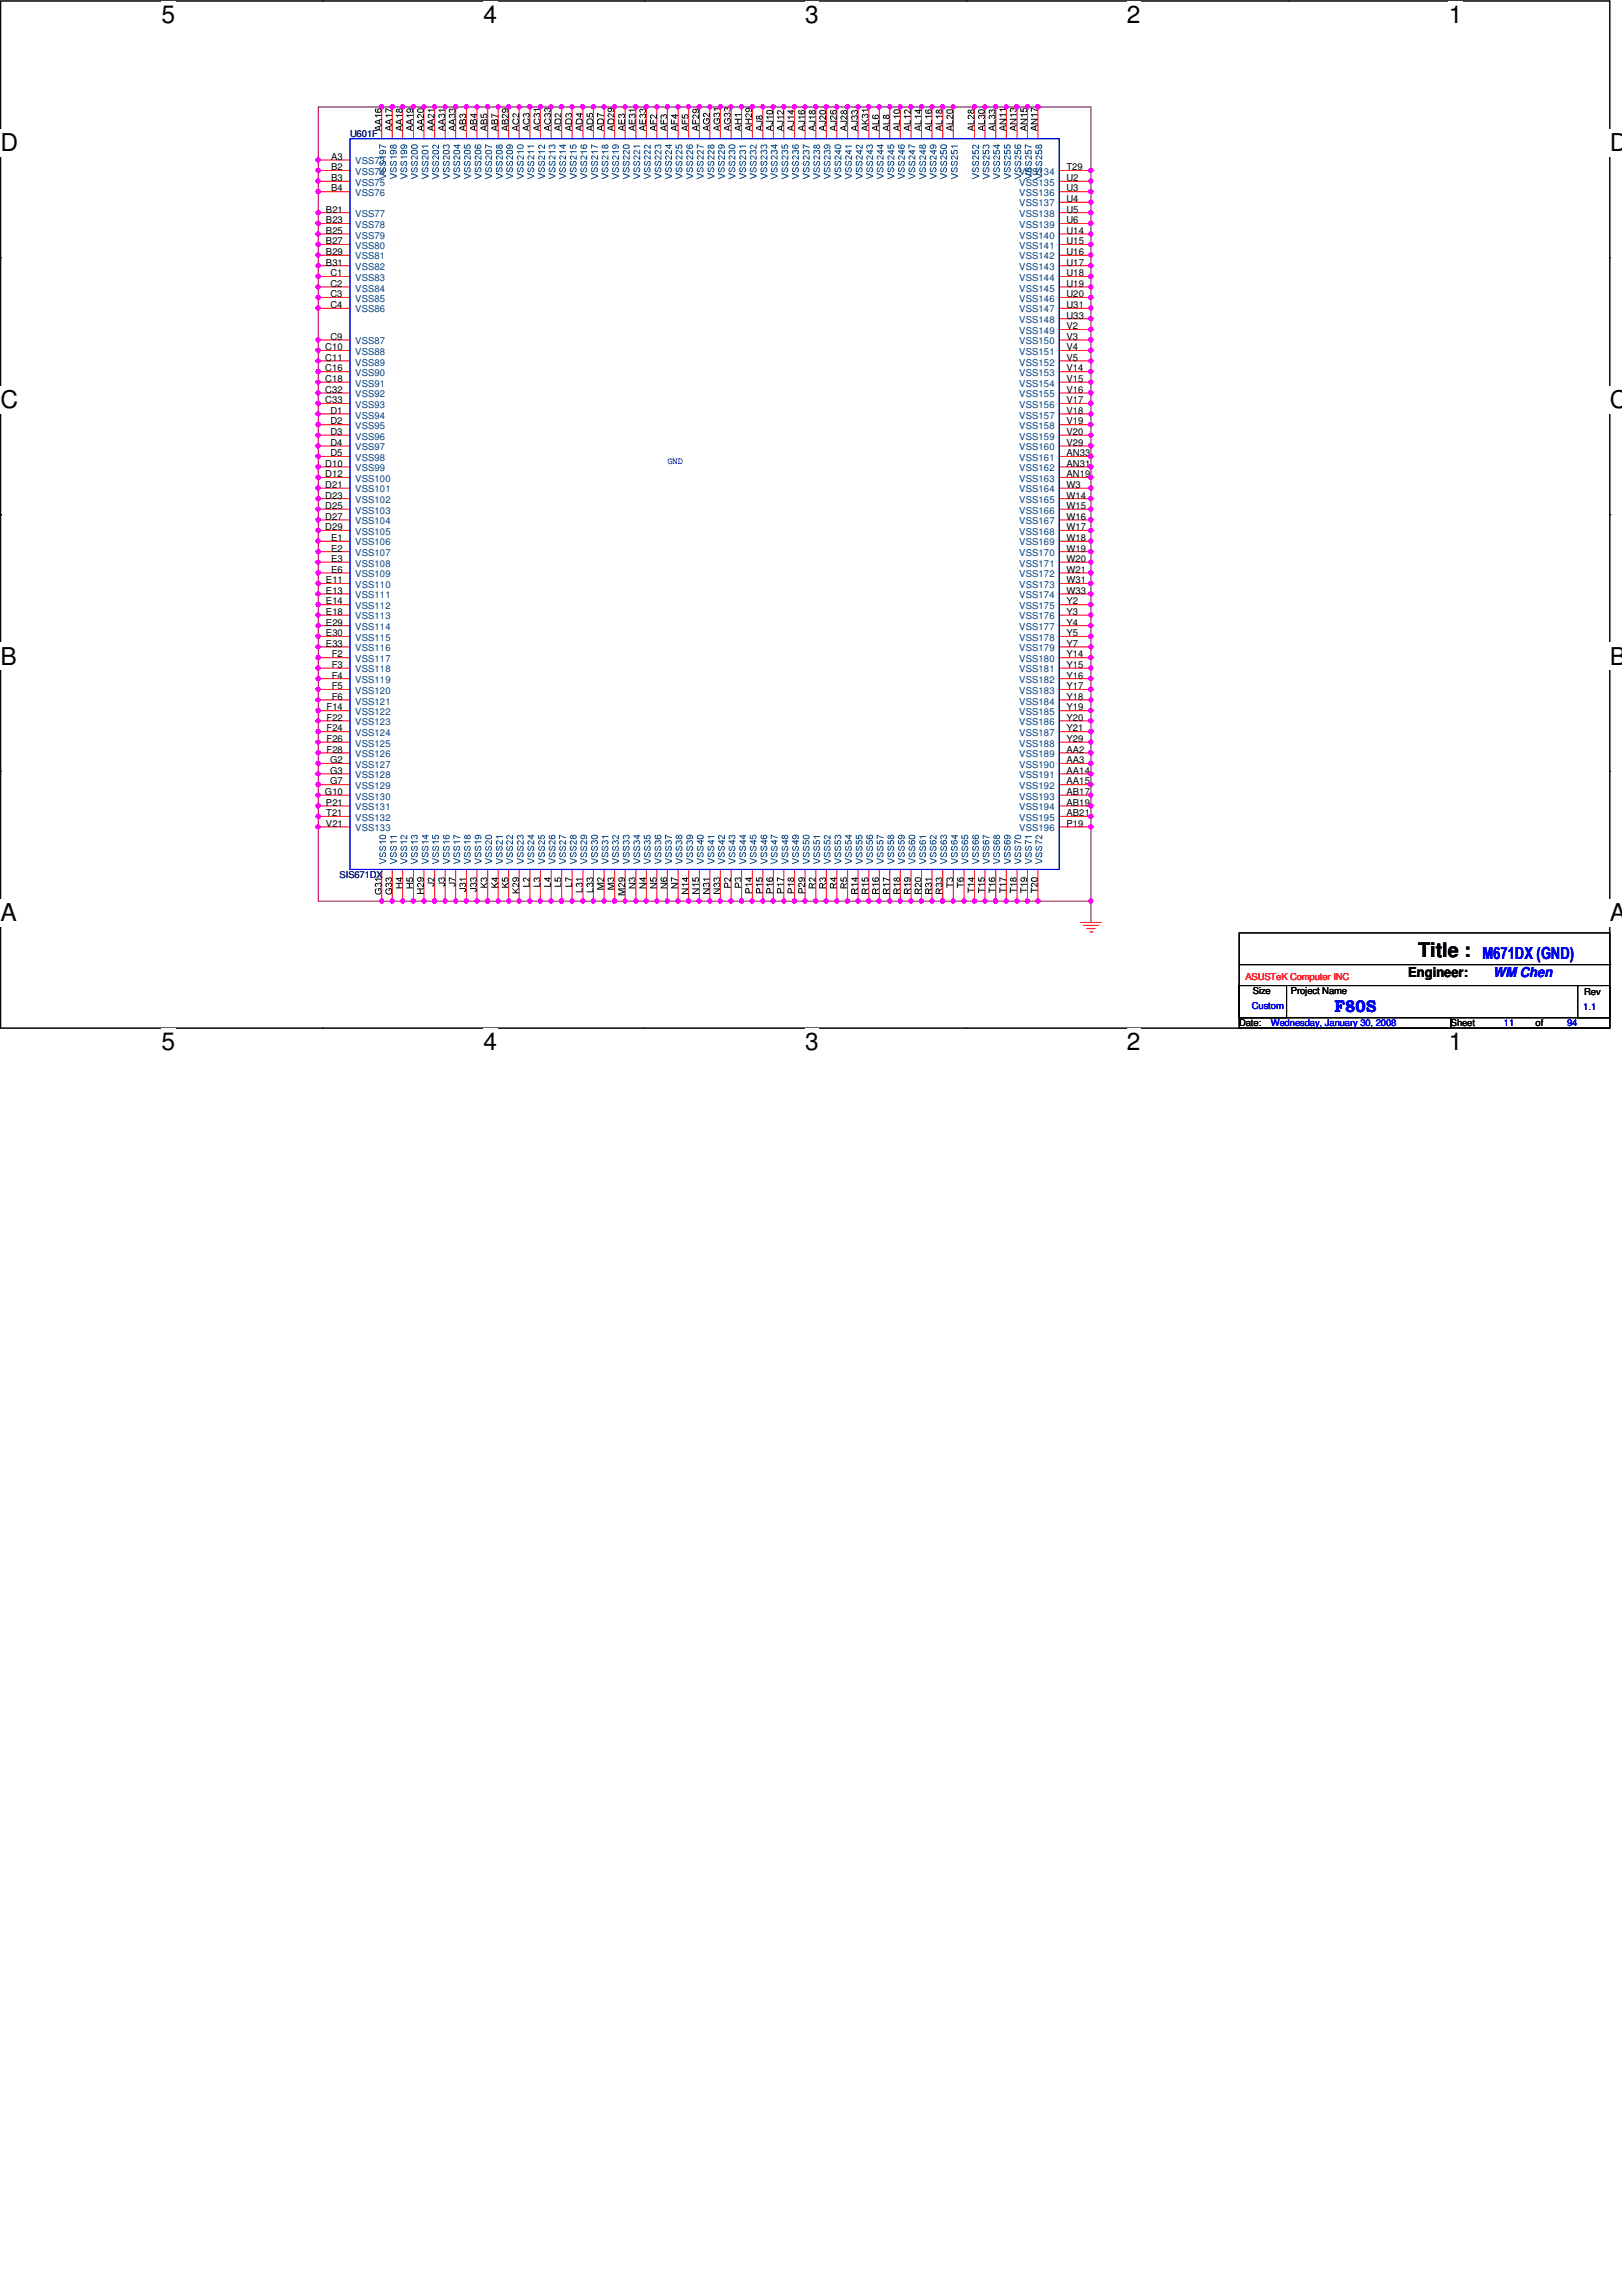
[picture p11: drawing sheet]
<svg xmlns="http://www.w3.org/2000/svg" width="210mm" height="297mm" viewBox="0 0 210 297" stroke-linecap="round" stroke-linejoin="round" font-family="sans-serif">
<defs><g id="words">
<g font-size="3.2">
<text x="20.9" y="3">5</text>
<text x="62.6" y="3">4</text>
<text x="104.2" y="3">3</text>
<text x="145.8" y="3">2</text>
<text x="187.5" y="3">1</text>
<text x=".1" y="19.6">D</text>
<text x="208.3" y="19.6">D</text>
<text x=".1" y="52.7">C</text>
<text x="208.3" y="52.7">C</text>
<text x=".1" y="86">B</text>
<text x="208.3" y="86">B</text>
<text x=".1" y="119.2">A</text>
<text x="208.3" y="119.2">A</text>
<text x="20.9" y="135.8">5</text>
<text x="62.6" y="135.8">4</text>
<text x="104.2" y="135.8">3</text>
<text x="145.8" y="135.8">2</text>
<text x="187.5" y="135.8">1</text>
</g>
<text font-size="2.6" x="183.5" y="123.8">Title :</text>
<g font-size="2.2" fill="#00f">
<text x="191.9" y="124.1">M671DX (GND)</text>
<text x="172.7" y="130.9">F80S</text>
</g>
<text font-size="1.8" x="182.2" y="126.4">Engineer:</text>
<text font-size="1.8" fill="#00f" x="193.3" y="126.4">WM Chen</text>
<g font-size="1.2" fill="#000080">
<text x="45.3" y="17.7">U601F</text>
<text x="43.9" y="113.6">SIS671DX</text>
</g>
<g font-size="1.2">
<text x="42.8" y="20.7">A3</text>
<text x="42.8" y="22.1">B2</text>
<text x="42.8" y="23.4">B3</text>
<text x="138" y="22.1">T29</text>
<text x="138" y="23.4">U2</text>
<text x="42.2" y="27.5">B21</text>
<text x="42.2" y="28.9">B23</text>
<text x="42.8" y="24.8">B4</text>
<text x="138" y="24.8">U3</text>
<text x="138" y="26.2">U4</text>
<text x="138" y="27.5">U5</text>
<text x="138" y="28.9">U6</text>
<text x="42.2" y="30.3">B25</text>
<text x="42.2" y="31.6">B27</text>
<text x="42.2" y="33">B29</text>
<text x="42.2" y="34.4">B31</text>
<text x="42.8" y="35.7">C1</text>
<text x="138" y="30.3">U14</text>
<text x="138" y="31.6">U15</text>
<text x="138" y="33">U16</text>
<text x="138" y="34.4">U17</text>
<text x="138" y="35.7">U18</text>
<text x="42.8" y="37.1">C2</text>
<text x="42.8" y="38.5">C3</text>
<text x="42.8" y="39.8">C4</text>
<text x="138" y="37.1">U19</text>
<text x="138" y="38.5">U20</text>
<text x="138" y="39.8">U31</text>
<text x="138" y="41.2">U33</text>
<text x="42.1" y="45.3">C10</text>
<text x="42.1" y="46.7">C11</text>
<text x="42.8" y="43.9">C9</text>
<text x="138" y="42.6">V2</text>
<text x="138" y="43.9">V3</text>
<text x="138" y="45.3">V4</text>
<text x="138" y="46.7">V5</text>
<text x="42.1" y="48">C16</text>
<text x="42.1" y="49.4">C18</text>
<text x="42.1" y="50.8">C32</text>
<text x="42.1" y="52.2">C33</text>
<text x="42.8" y="53.6">D1</text>
<text x="138" y="48">V14</text>
<text x="138" y="49.4">V15</text>
<text x="138" y="50.8">V16</text>
<text x="138" y="52.2">V17</text>
<text x="138" y="53.6">V18</text>
<text x="42.8" y="54.9">D2</text>
<text x="42.8" y="56.3">D3</text>
<text x="42.8" y="57.7">D4</text>
<text x="42.8" y="59">D5</text>
<text x="138" y="54.9">V19</text>
<text x="138" y="56.3">V20</text>
<text x="138" y="57.7">V29</text>
<text x="138" y="59">AN33</text>
<text x="42.1" y="60.4">D10</text>
<text x="42.1" y="61.8">D12</text>
<text x="42.1" y="63.1">D21</text>
<text x="42.1" y="64.5">D23</text>
<text x="42.1" y="65.9">D25</text>
<text x="138" y="60.4">AN31</text>
<text x="138" y="61.8">AN19</text>
<text x="138" y="63.1">W3</text>
<text x="138" y="64.5">W14</text>
<text x="138" y="65.9">W15</text>
<text x="42.1" y="67.2">D27</text>
<text x="42.1" y="68.6">D29</text>
<text x="42.8" y="70">E1</text>
<text x="42.8" y="71.4">E2</text>
<text x="138" y="67.2">W16</text>
<text x="138" y="68.6">W17</text>
<text x="138" y="70">W18</text>
<text x="138" y="71.4">W19</text>
<text x="42.2" y="75.5">E11</text>
<text x="42.2" y="76.8">E13</text>
<text x="42.8" y="72.7">E3</text>
<text x="42.8" y="74.1">E6</text>
<text x="138" y="72.7">W20</text>
<text x="138" y="74.1">W21</text>
<text x="138" y="75.5">W31</text>
<text x="138" y="76.8">W33</text>
<text x="42.2" y="78.2">E14</text>
<text x="42.2" y="79.5">E18</text>
<text x="42.2" y="80.9">E29</text>
<text x="42.2" y="82.3">E30</text>
<text x="42.2" y="83.7">E33</text>
<text x="138" y="78.2">Y2</text>
<text x="138" y="79.5">Y3</text>
<text x="138" y="80.9">Y4</text>
<text x="138" y="82.3">Y5</text>
<text x="138" y="83.7">Y7</text>
<text x="42.9" y="85">F2</text>
<text x="42.9" y="86.4">F3</text>
<text x="42.9" y="87.8">F4</text>
<text x="42.9" y="89.2">F5</text>
<text x="138" y="85">Y14</text>
<text x="138" y="86.4">Y15</text>
<text x="138" y="87.8">Y16</text>
<text x="138" y="89.2">Y17</text>
<text x="42.2" y="91.9">F14</text>
<text x="42.2" y="93.3">F22</text>
<text x="42.2" y="94.6">F24</text>
<text x="42.9" y="90.6">F6</text>
<text x="138" y="90.6">Y18</text>
<text x="138" y="91.9">Y19</text>
<text x="138" y="93.3">Y20</text>
<text x="138" y="94.6">Y21</text>
<text x="42.2" y="96">F26</text>
<text x="42.2" y="97.4">F28</text>
<text x="42.7" y="98.8">G2</text>
<text x="42.7" y="100.1">G3</text>
<text x="42.7" y="101.5">G7</text>
<text x="138" y="96">Y29</text>
<text x="138" y="97.4">AA2</text>
<text x="138" y="98.8">AA3</text>
<text x="138" y="100.1">AA14</text>
<text x="138" y="101.5">AA15</text>
<text x="42" y="102.9">G10</text>
<text x="42.2" y="104.2">P21</text>
<text x="42.2" y="107">V21</text>
<text x="42.2" y="105.6">T21</text>
<text x="138" y="102.9">AB17</text>
<text x="138" y="104.2">AB19</text>
<text x="138" y="105.6">AB21</text>
<text x="138" y="107">P19</text>
<text x="162.1" y="128.7">Size</text>
<text x="167" y="128.7">Project Name</text>
<text x="205" y="128.8">Rev</text>
<text x="160.4" y="132.8">Date:</text>
<text x="187.7" y="132.8">Sheet</text>
<text x="198.7" y="132.8">of</text>
</g>
<g font-size="1.2" fill="#004080">
<text x="46" y="21.3">VSS73</text>
<text x="46" y="22.6">VSS74</text>
<text x="131.9" y="22.6">VSS134</text>
<text x="46" y="24">VSS75</text>
<text x="46" y="25.4">VSS76</text>
<text x="46" y="28.1">VSS77</text>
<text x="46" y="29.5">VSS78</text>
<text x="131.9" y="24">VSS135</text>
<text x="131.9" y="25.4">VSS136</text>
<text x="131.9" y="26.7">VSS137</text>
<text x="131.9" y="28.1">VSS138</text>
<text x="131.9" y="29.5">VSS139</text>
<text x="46" y="30.9">VSS79</text>
<text x="46" y="32.2">VSS80</text>
<text x="46" y="33.6">VSS81</text>
<text x="46" y="35">VSS82</text>
<text x="131.9" y="30.9">VSS140</text>
<text x="131.9" y="32.2">VSS141</text>
<text x="131.9" y="33.6">VSS142</text>
<text x="131.9" y="35">VSS143</text>
<text x="46" y="36.3">VSS83</text>
<text x="46" y="37.7">VSS84</text>
<text x="46" y="39.1">VSS85</text>
<text x="46" y="40.4">VSS86</text>
<text x="131.9" y="36.3">VSS144</text>
<text x="131.9" y="37.7">VSS145</text>
<text x="131.9" y="39.1">VSS146</text>
<text x="131.9" y="40.4">VSS147</text>
<text x="131.9" y="41.8">VSS148</text>
<text x="46" y="44.5">VSS87</text>
<text x="46" y="45.9">VSS88</text>
<text x="46" y="47.3">VSS89</text>
<text x="131.9" y="43.2">VSS149</text>
<text x="131.9" y="44.5">VSS150</text>
<text x="131.9" y="45.9">VSS151</text>
<text x="131.9" y="47.3">VSS152</text>
<text x="46" y="48.6">VSS90</text>
<text x="46" y="50">VSS91</text>
<text x="46" y="51.4">VSS92</text>
<text x="46" y="52.7">VSS93</text>
<text x="131.9" y="48.6">VSS153</text>
<text x="131.9" y="50">VSS154</text>
<text x="131.9" y="51.4">VSS155</text>
<text x="131.9" y="52.7">VSS156</text>
<text x="46" y="54.1">VSS94</text>
<text x="46" y="55.5">VSS95</text>
<text x="46" y="56.9">VSS96</text>
<text x="46" y="58.3">VSS97</text>
<text x="46" y="59.6">VSS98</text>
<text x="131.9" y="54.1">VSS157</text>
<text x="131.9" y="55.5">VSS158</text>
<text x="131.9" y="56.9">VSS159</text>
<text x="131.9" y="58.3">VSS160</text>
<text x="131.9" y="59.6">VSS161</text>
<text x="46" y="61">VSS99</text>
<text x="46" y="62.4">VSS100</text>
<text x="46" y="63.7">VSS101</text>
<text x="46" y="65.1">VSS102</text>
<text x="131.9" y="61">VSS162</text>
<text x="131.9" y="62.4">VSS163</text>
<text x="131.9" y="63.7">VSS164</text>
<text x="131.9" y="65.1">VSS165</text>
<text x="46" y="66.5">VSS103</text>
<text x="46" y="67.8">VSS104</text>
<text x="46" y="69.2">VSS105</text>
<text x="46" y="70.6">VSS106</text>
<text x="46" y="72">VSS107</text>
<text x="131.9" y="66.5">VSS166</text>
<text x="131.9" y="67.8">VSS167</text>
<text x="131.9" y="69.2">VSS168</text>
<text x="131.9" y="70.6">VSS169</text>
<text x="131.9" y="72">VSS170</text>
<text x="46" y="73.3">VSS108</text>
<text x="46" y="74.7">VSS109</text>
<text x="46" y="76">VSS110</text>
<text x="46" y="77.4">VSS111</text>
<text x="131.9" y="73.3">VSS171</text>
<text x="131.9" y="74.7">VSS172</text>
<text x="131.9" y="76">VSS173</text>
<text x="131.9" y="77.4">VSS174</text>
<text x="46" y="78.8">VSS112</text>
<text x="46" y="80.1">VSS113</text>
<text x="46" y="81.5">VSS114</text>
<text x="46" y="82.9">VSS115</text>
<text x="131.9" y="78.8">VSS175</text>
<text x="131.9" y="80.1">VSS176</text>
<text x="131.9" y="81.5">VSS177</text>
<text x="131.9" y="82.9">VSS178</text>
<text x="46" y="84.3">VSS116</text>
<text x="46" y="85.6">VSS117</text>
<text x="46" y="87">VSS118</text>
<text x="46" y="88.4">VSS119</text>
<text x="46" y="89.7">VSS120</text>
<text x="131.9" y="84.3">VSS179</text>
<text x="131.9" y="85.6">VSS180</text>
<text x="131.9" y="87">VSS181</text>
<text x="131.9" y="88.4">VSS182</text>
<text x="131.9" y="89.7">VSS183</text>
<text x="46" y="91.1">VSS121</text>
<text x="46" y="92.5">VSS122</text>
<text x="46" y="93.9">VSS123</text>
<text x="46" y="95.2">VSS124</text>
<text x="131.9" y="91.1">VSS184</text>
<text x="131.9" y="92.5">VSS185</text>
<text x="131.9" y="93.9">VSS186</text>
<text x="131.9" y="95.2">VSS187</text>
<text x="46" y="96.6">VSS125</text>
<text x="46" y="98">VSS126</text>
<text x="46" y="99.4">VSS127</text>
<text x="46" y="100.7">VSS128</text>
<text x="131.9" y="96.6">VSS188</text>
<text x="131.9" y="98">VSS189</text>
<text x="131.9" y="99.4">VSS190</text>
<text x="131.9" y="100.7">VSS191</text>
<text x="46" y="102.1">VSS129</text>
<text x="46" y="103.5">VSS130</text>
<text x="46" y="104.8">VSS131</text>
<text x="46" y="106.2">VSS132</text>
<text x="46" y="107.6">VSS133</text>
<text x="131.9" y="102.1">VSS192</text>
<text x="131.9" y="103.5">VSS193</text>
<text x="131.9" y="104.8">VSS194</text>
<text x="131.9" y="106.2">VSS195</text>
<text x="131.9" y="107.6">VSS196</text>
</g>
<g font-size="1.2" fill="#00f">
<text x="86.4" y="60">GND</text>
<text x="162" y="130.6">Custom</text>
<text x="204.9" y="130.7">1.1</text>
<text x="164.5" y="132.8">Wednesday, January 30, 2008</text>
<text x="194.6" y="132.8">11</text>
<text x="202.8" y="132.8">94</text>
</g>
<text font-size="1.2" fill="#f00" x="161.2" y="126.7">ASUSTeK Computer INC</text>
</g></defs>
<path d="M.1 .1h208.2v132.9h-208.2z" fill="none" stroke="#000" stroke-width=".13"/>
<g fill="#fff">
<path d="M20.9 .1h1.8v3.6h-1.8z"/>
<path d="M20.9 133h1.8v3.6h-1.8z"/>
</g>
<path d="M41.7 .1h.1M41.7 133h.1" fill="none" stroke="#000" stroke-width=".13"/>
<g fill="#fff">
<path d="M62.5 .1h1.8v3.6h-1.8z"/>
<path d="M62.5 133h1.8v3.6h-1.8z"/>
</g>
<path d="M83.4 .1h.1M83.4 133h.1" fill="none" stroke="#000" stroke-width=".13"/>
<g fill="#fff">
<path d="M104.2 .1h1.8v3.6h-1.8z"/>
<path d="M104.2 133h1.8v3.6h-1.8z"/>
</g>
<path d="M125 .1h.1M125 133h.1" fill="none" stroke="#000" stroke-width=".13"/>
<g fill="#fff">
<path d="M145.8 .1h1.8v3.6h-1.8z"/>
<path d="M145.8 133h1.8v3.6h-1.8z"/>
</g>
<path d="M166.7 .1h.1M166.7 133h.1" fill="none" stroke="#000" stroke-width=".13"/>
<g fill="#fff">
<path d="M187.5 .1h1.8v3.6h-1.8z"/>
<path d="M187.5 133h1.8v3.6h-1.8z"/>
<path d="M.1 16.7h2.3v3.6h-2.3z"/>
<path d="M208.3 16.7h1.5v3.6h-1.5z"/>
<path d="M.1 49.9h2.3v3.6h-2.3z"/>
<path d="M208.3 49.9h1.5v3.6h-1.5z"/>
</g>
<path d="M.1 33.4h.1M208.3 33.4h.1" fill="none" stroke="#000" stroke-width=".13"/>
<g fill="#fff">
<path d="M.1 83.1h2.1v3.6h-2.1z"/>
<path d="M208.3 83.1h1.5v3.6h-1.5z"/>
</g>
<path d="M.1 66.6h.1M208.3 66.6h.1" fill="none" stroke="#000" stroke-width=".13"/>
<g fill="#fff">
<path d="M.1 116.4h2.1v3.5h-2.1z"/>
<path d="M208.3 116.4h1.5v3.5h-1.5z"/>
</g>
<path d="M.1 99.8h.1M208.3 99.8h.1" fill="none" stroke="#000" stroke-width=".13"/>
<path d="M49.4 13.8h.1M49.4 13.8h1.4" fill="none" stroke="#800040" stroke-width=".13"/>
<circle cx="50.7" cy="13.8" r=".27" fill="#f0f"/>
<circle cx="50.7" cy="13.8" r=".27" fill="none" stroke="#f0f" stroke-width=".13"/>
<circle cx="49.4" cy="13.8" r=".27" fill="#f0f"/>
<circle cx="49.4" cy="13.8" r=".27" fill="none" stroke="#f0f" stroke-width=".13"/>
<path d="M50.8 13.8h.1M50.8 13.8h1.3" fill="none" stroke="#800040" stroke-width=".13"/>
<circle cx="50.7" cy="13.8" r=".27" fill="#f0f"/>
<circle cx="50.7" cy="13.8" r=".27" fill="none" stroke="#f0f" stroke-width=".13"/>
<path d="M52.1 13.8h.1M52.1 13.8h1.4" fill="none" stroke="#800040" stroke-width=".13"/>
<circle cx="52.1" cy="13.8" r=".27" fill="#f0f"/>
<circle cx="52.1" cy="13.8" r=".27" fill="none" stroke="#f0f" stroke-width=".13"/>
<path d="M53.5 13.8h.1M53.5 13.8h1.4" fill="none" stroke="#800040" stroke-width=".13"/>
<circle cx="53.5" cy="13.8" r=".28" fill="#f0f"/>
<circle cx="53.5" cy="13.8" r=".28" fill="none" stroke="#f0f" stroke-width=".13"/>
<path d="M54.9 13.8h.1M54.9 13.8h1.4" fill="none" stroke="#800040" stroke-width=".13"/>
<circle cx="54.9" cy="13.8" r=".27" fill="#f0f"/>
<circle cx="54.9" cy="13.8" r=".27" fill="none" stroke="#f0f" stroke-width=".13"/>
<path d="M56.3 13.8h.1M56.3 13.8h1.3" fill="none" stroke="#800040" stroke-width=".13"/>
<circle cx="56.2" cy="13.8" r=".28" fill="#f0f"/>
<circle cx="56.2" cy="13.8" r=".28" fill="none" stroke="#f0f" stroke-width=".13"/>
<path d="M57.6 13.8h.1M57.6 13.8h1.4" fill="none" stroke="#800040" stroke-width=".13"/>
<circle cx="57.6" cy="13.8" r=".27" fill="#f0f"/>
<circle cx="57.6" cy="13.8" r=".27" fill="none" stroke="#f0f" stroke-width=".13"/>
<path d="M59 13.8h.1M59 13.8h1.4" fill="none" stroke="#800040" stroke-width=".13"/>
<circle cx="59" cy="13.8" r=".27" fill="#f0f"/>
<circle cx="59" cy="13.8" r=".27" fill="none" stroke="#f0f" stroke-width=".13"/>
<path d="M60.4 13.8h.1M60.4 13.8h1.3" fill="none" stroke="#800040" stroke-width=".13"/>
<circle cx="60.3" cy="13.8" r=".28" fill="#f0f"/>
<circle cx="60.3" cy="13.8" r=".28" fill="none" stroke="#f0f" stroke-width=".13"/>
<path d="M61.7 13.8h.1M61.7 13.8h1.4" fill="none" stroke="#800040" stroke-width=".13"/>
<circle cx="61.7" cy="13.8" r=".27" fill="#f0f"/>
<circle cx="61.7" cy="13.8" r=".27" fill="none" stroke="#f0f" stroke-width=".13"/>
<path d="M63.1 13.8h.1M63.1 13.8h1.4" fill="none" stroke="#800040" stroke-width=".13"/>
<circle cx="63.1" cy="13.8" r=".28" fill="#f0f"/>
<circle cx="63.1" cy="13.8" r=".28" fill="none" stroke="#f0f" stroke-width=".13"/>
<path d="M91.9 13.8h.1M91.9 13.8h1.3" fill="none" stroke="#800040" stroke-width=".13"/>
<circle cx="91.8" cy="13.8" r=".27" fill="#f0f"/>
<circle cx="91.8" cy="13.8" r=".27" fill="none" stroke="#f0f" stroke-width=".13"/>
<path d="M93.2 13.8h.1M93.2 13.8h1.4" fill="none" stroke="#800040" stroke-width=".13"/>
<circle cx="93.2" cy="13.8" r=".27" fill="#f0f"/>
<circle cx="93.2" cy="13.8" r=".27" fill="none" stroke="#f0f" stroke-width=".13"/>
<path d="M94.6 13.8h.1M94.6 13.8h1.4" fill="none" stroke="#800040" stroke-width=".13"/>
<circle cx="94.6" cy="13.8" r=".28" fill="#f0f"/>
<circle cx="94.6" cy="13.8" r=".28" fill="none" stroke="#f0f" stroke-width=".13"/>
<path d="M97.4 13.8h.1M97.4 13.8h1.3" fill="none" stroke="#800040" stroke-width=".13"/>
<circle cx="97.3" cy="13.8" r=".28" fill="#f0f"/>
<circle cx="97.3" cy="13.8" r=".28" fill="none" stroke="#f0f" stroke-width=".13"/>
<path d="M64.5 13.8h.1M64.5 13.8h1.3" fill="none" stroke="#800040" stroke-width=".13"/>
<circle cx="64.5" cy="13.8" r=".27" fill="#f0f"/>
<circle cx="64.5" cy="13.8" r=".27" fill="none" stroke="#f0f" stroke-width=".13"/>
<path d="M65.8 13.8h.1M65.8 13.8h1.4" fill="none" stroke="#800040" stroke-width=".13"/>
<circle cx="65.8" cy="13.8" r=".27" fill="#f0f"/>
<circle cx="65.8" cy="13.8" r=".27" fill="none" stroke="#f0f" stroke-width=".13"/>
<path d="M67.2 13.8h.1M67.2 13.8h1.4" fill="none" stroke="#800040" stroke-width=".13"/>
<circle cx="67.2" cy="13.8" r=".27" fill="#f0f"/>
<circle cx="67.2" cy="13.8" r=".27" fill="none" stroke="#f0f" stroke-width=".13"/>
<path d="M68.6 13.8h.1M68.6 13.8h1.3" fill="none" stroke="#800040" stroke-width=".13"/>
<circle cx="68.6" cy="13.8" r=".28" fill="#f0f"/>
<circle cx="68.6" cy="13.8" r=".28" fill="none" stroke="#f0f" stroke-width=".13"/>
<path d="M69.9 13.8h.1M69.9 13.8h1.4" fill="none" stroke="#800040" stroke-width=".13"/>
<circle cx="69.9" cy="13.8" r=".27" fill="#f0f"/>
<circle cx="69.9" cy="13.8" r=".27" fill="none" stroke="#f0f" stroke-width=".13"/>
<path d="M71.3 13.8h.1M71.3 13.8h1.4" fill="none" stroke="#800040" stroke-width=".13"/>
<circle cx="71.3" cy="13.8" r=".28" fill="#f0f"/>
<circle cx="71.3" cy="13.8" r=".28" fill="none" stroke="#f0f" stroke-width=".13"/>
<path d="M72.7 13.8h.1M72.7 13.8h1.3" fill="none" stroke="#800040" stroke-width=".13"/>
<circle cx="72.7" cy="13.8" r=".28" fill="#f0f"/>
<circle cx="72.7" cy="13.8" r=".28" fill="none" stroke="#f0f" stroke-width=".13"/>
<path d="M74 13.8h.1M74 13.8h1.4" fill="none" stroke="#800040" stroke-width=".13"/>
<circle cx="74" cy="13.8" r=".27" fill="#f0f"/>
<circle cx="74" cy="13.8" r=".27" fill="none" stroke="#f0f" stroke-width=".13"/>
<path d="M75.4 13.8h.1M75.4 13.8h1.4" fill="none" stroke="#800040" stroke-width=".13"/>
<circle cx="75.4" cy="13.8" r=".28" fill="#f0f"/>
<circle cx="75.4" cy="13.8" r=".28" fill="none" stroke="#f0f" stroke-width=".13"/>
<path d="M76.8 13.8h.1M76.8 13.8h1.4" fill="none" stroke="#800040" stroke-width=".13"/>
<circle cx="76.8" cy="13.8" r=".27" fill="#f0f"/>
<circle cx="76.8" cy="13.8" r=".27" fill="none" stroke="#f0f" stroke-width=".13"/>
<path d="M78.2 13.8h.1M78.2 13.8h1.3" fill="none" stroke="#800040" stroke-width=".13"/>
<circle cx="78.2" cy="13.8" r=".28" fill="#f0f"/>
<circle cx="78.2" cy="13.8" r=".28" fill="none" stroke="#f0f" stroke-width=".13"/>
<path d="M79.5 13.8h.1M79.5 13.8h1.4" fill="none" stroke="#800040" stroke-width=".13"/>
<circle cx="79.5" cy="13.8" r=".28" fill="#f0f"/>
<circle cx="79.5" cy="13.8" r=".28" fill="none" stroke="#f0f" stroke-width=".13"/>
<path d="M80.9 13.8h.1M80.9 13.8h1.4" fill="none" stroke="#800040" stroke-width=".13"/>
<circle cx="80.9" cy="13.8" r=".27" fill="#f0f"/>
<circle cx="80.9" cy="13.8" r=".27" fill="none" stroke="#f0f" stroke-width=".13"/>
<path d="M82.3 13.8h.1M82.3 13.8h1.4" fill="none" stroke="#800040" stroke-width=".13"/>
<circle cx="82.3" cy="13.8" r=".28" fill="#f0f"/>
<circle cx="82.3" cy="13.8" r=".28" fill="none" stroke="#f0f" stroke-width=".13"/>
<path d="M83.7 13.8h.1M83.7 13.8h1.3" fill="none" stroke="#800040" stroke-width=".13"/>
<circle cx="83.6" cy="13.8" r=".28" fill="#f0f"/>
<circle cx="83.6" cy="13.8" r=".28" fill="none" stroke="#f0f" stroke-width=".13"/>
<path d="M85 13.8h.1M85 13.8h1.4" fill="none" stroke="#800040" stroke-width=".13"/>
<circle cx="85" cy="13.8" r=".27" fill="#f0f"/>
<circle cx="85" cy="13.8" r=".27" fill="none" stroke="#f0f" stroke-width=".13"/>
<path d="M86.4 13.8h.1M86.4 13.8h1.4" fill="none" stroke="#800040" stroke-width=".13"/>
<circle cx="86.3" cy="13.8" r=".27" fill="#f0f"/>
<circle cx="86.3" cy="13.8" r=".27" fill="none" stroke="#f0f" stroke-width=".13"/>
<path d="M87.8 13.8h.1M87.8 13.8h1.3" fill="none" stroke="#800040" stroke-width=".13"/>
<circle cx="87.7" cy="13.8" r=".28" fill="#f0f"/>
<circle cx="87.7" cy="13.8" r=".28" fill="none" stroke="#f0f" stroke-width=".13"/>
<path d="M89.1 13.8h.1M89.1 13.8h1.4" fill="none" stroke="#800040" stroke-width=".13"/>
<circle cx="89.1" cy="13.8" r=".27" fill="#f0f"/>
<circle cx="89.1" cy="13.8" r=".27" fill="none" stroke="#f0f" stroke-width=".13"/>
<path d="M90.5 13.8h.1M90.5 13.8h1.4" fill="none" stroke="#800040" stroke-width=".13"/>
<circle cx="90.5" cy="13.8" r=".28" fill="#f0f"/>
<circle cx="90.5" cy="13.8" r=".28" fill="none" stroke="#f0f" stroke-width=".13"/>
<path d="M98.7 13.8h.1M98.7 13.8h1.4" fill="none" stroke="#800040" stroke-width=".13"/>
<circle cx="98.7" cy="13.8" r=".27" fill="#f0f"/>
<circle cx="98.7" cy="13.8" r=".27" fill="none" stroke="#f0f" stroke-width=".13"/>
<path d="M100.1 13.8h.1M100.1 13.8h1.3" fill="none" stroke="#800040" stroke-width=".13"/>
<circle cx="100.1" cy="13.8" r=".28" fill="#f0f"/>
<circle cx="100.1" cy="13.8" r=".28" fill="none" stroke="#f0f" stroke-width=".13"/>
<path d="M101.4 13.8h.1M101.4 13.8h1.4" fill="none" stroke="#800040" stroke-width=".13"/>
<circle cx="101.4" cy="13.8" r=".27" fill="#f0f"/>
<circle cx="101.4" cy="13.8" r=".27" fill="none" stroke="#f0f" stroke-width=".13"/>
<path d="M102.8 13.8h.1M102.8 13.8h1.4" fill="none" stroke="#800040" stroke-width=".13"/>
<circle cx="102.8" cy="13.8" r=".28" fill="#f0f"/>
<circle cx="102.8" cy="13.8" r=".28" fill="none" stroke="#f0f" stroke-width=".13"/>
<path d="M104.2 13.8h.1M104.2 13.8h1.4" fill="none" stroke="#800040" stroke-width=".13"/>
<circle cx="104.2" cy="13.8" r=".27" fill="#f0f"/>
<circle cx="104.2" cy="13.8" r=".27" fill="none" stroke="#f0f" stroke-width=".13"/>
<path d="M105.6 13.8h.1M105.6 13.8h1.3" fill="none" stroke="#800040" stroke-width=".13"/>
<circle cx="105.6" cy="13.8" r=".28" fill="#f0f"/>
<circle cx="105.6" cy="13.8" r=".28" fill="none" stroke="#f0f" stroke-width=".13"/>
<path d="M106.9 13.8h.1M106.9 13.8h1.4" fill="none" stroke="#800040" stroke-width=".13"/>
<circle cx="106.9" cy="13.8" r=".28" fill="#f0f"/>
<circle cx="106.9" cy="13.8" r=".28" fill="none" stroke="#f0f" stroke-width=".13"/>
<path d="M108.3 13.8h.1M108.3 13.8h1.4" fill="none" stroke="#800040" stroke-width=".13"/>
<circle cx="108.3" cy="13.8" r=".27" fill="#f0f"/>
<circle cx="108.3" cy="13.8" r=".27" fill="none" stroke="#f0f" stroke-width=".13"/>
<path d="M109.7 13.8h.1M109.7 13.8h1.3" fill="none" stroke="#800040" stroke-width=".13"/>
<circle cx="109.7" cy="13.8" r=".28" fill="#f0f"/>
<circle cx="109.7" cy="13.8" r=".28" fill="none" stroke="#f0f" stroke-width=".13"/>
<path d="M111 13.8h.1M111 13.8h1.4" fill="none" stroke="#800040" stroke-width=".13"/>
<circle cx="111" cy="13.8" r=".27" fill="#f0f"/>
<circle cx="111" cy="13.8" r=".27" fill="none" stroke="#f0f" stroke-width=".13"/>
<path d="M112.4 13.8h.1M112.4 13.8h1.4" fill="none" stroke="#800040" stroke-width=".13"/>
<circle cx="112.4" cy="13.8" r=".28" fill="#f0f"/>
<circle cx="112.4" cy="13.8" r=".28" fill="none" stroke="#f0f" stroke-width=".13"/>
<path d="M113.8 13.8h.1M113.8 13.8h1.3" fill="none" stroke="#800040" stroke-width=".13"/>
<circle cx="113.8" cy="13.8" r=".28" fill="#f0f"/>
<circle cx="113.8" cy="13.8" r=".28" fill="none" stroke="#f0f" stroke-width=".13"/>
<path d="M115.1 13.8h.1M115.1 13.8h1.4" fill="none" stroke="#800040" stroke-width=".13"/>
<circle cx="115.1" cy="13.8" r=".27" fill="#f0f"/>
<circle cx="115.1" cy="13.8" r=".27" fill="none" stroke="#f0f" stroke-width=".13"/>
<path d="M116.5 13.8h.1M116.5 13.8h1.4" fill="none" stroke="#800040" stroke-width=".13"/>
<circle cx="116.5" cy="13.8" r=".27" fill="#f0f"/>
<circle cx="116.5" cy="13.8" r=".27" fill="none" stroke="#f0f" stroke-width=".13"/>
<path d="M117.9 13.8h.1M117.9 13.8h1.4" fill="none" stroke="#800040" stroke-width=".13"/>
<circle cx="117.9" cy="13.8" r=".28" fill="#f0f"/>
<circle cx="117.9" cy="13.8" r=".28" fill="none" stroke="#f0f" stroke-width=".13"/>
<path d="M119.3 13.8h.1M119.3 13.8h1.3" fill="none" stroke="#800040" stroke-width=".13"/>
<circle cx="119.2" cy="13.8" r=".27" fill="#f0f"/>
<circle cx="119.2" cy="13.8" r=".27" fill="none" stroke="#f0f" stroke-width=".13"/>
<path d="M120.6 13.8h.1M120.6 13.8h1.4" fill="none" stroke="#800040" stroke-width=".13"/>
<circle cx="120.6" cy="13.8" r=".27" fill="#f0f"/>
<circle cx="120.6" cy="13.8" r=".27" fill="none" stroke="#f0f" stroke-width=".13"/>
<path d="M122 13.8h.1M122 13.8h1.4" fill="none" stroke="#800040" stroke-width=".13"/>
<circle cx="122" cy="13.8" r=".28" fill="#f0f"/>
<circle cx="122" cy="13.8" r=".28" fill="none" stroke="#f0f" stroke-width=".13"/>
<path d="M123.4 13.8h.1M123.4 13.8h2.7" fill="none" stroke="#800040" stroke-width=".13"/>
<circle cx="123.3" cy="13.8" r=".27" fill="#f0f"/>
<circle cx="123.3" cy="13.8" r=".27" fill="none" stroke="#f0f" stroke-width=".13"/>
<path d="M126.1 13.8h.1M126.1 13.8h1.4" fill="none" stroke="#800040" stroke-width=".13"/>
<circle cx="126.1" cy="13.8" r=".27" fill="#f0f"/>
<circle cx="126.1" cy="13.8" r=".27" fill="none" stroke="#f0f" stroke-width=".13"/>
<path d="M127.5 13.8h.1M127.5 13.8h1.4" fill="none" stroke="#800040" stroke-width=".13"/>
<circle cx="127.5" cy="13.8" r=".27" fill="#f0f"/>
<circle cx="127.5" cy="13.8" r=".27" fill="none" stroke="#f0f" stroke-width=".13"/>
<path d="M128.9 13.8h.1M128.9 13.8h1.3" fill="none" stroke="#800040" stroke-width=".13"/>
<circle cx="128.8" cy="13.8" r=".28" fill="#f0f"/>
<circle cx="128.8" cy="13.8" r=".28" fill="none" stroke="#f0f" stroke-width=".13"/>
<path d="M130.2 13.8h.1M130.2 13.8h1.4" fill="none" stroke="#800040" stroke-width=".13"/>
<circle cx="130.2" cy="13.8" r=".27" fill="#f0f"/>
<circle cx="130.2" cy="13.8" r=".27" fill="none" stroke="#f0f" stroke-width=".13"/>
<path d="M131.6 13.8h.1M131.6 13.8h1.4" fill="none" stroke="#800040" stroke-width=".13"/>
<circle cx="131.6" cy="13.8" r=".28" fill="#f0f"/>
<circle cx="131.6" cy="13.8" r=".28" fill="none" stroke="#f0f" stroke-width=".13"/>
<path d="M134.3 13.8h.1M134.3 13.8h6.9" fill="none" stroke="#800040" stroke-width=".13"/>
<circle cx="134.3" cy="13.8" r=".28" fill="#f0f"/>
<circle cx="134.3" cy="13.8" r=".28" fill="none" stroke="#f0f" stroke-width=".13"/>
<path d="M96 13.8h.1M96 13.8h1.4" fill="none" stroke="#800040" stroke-width=".13"/>
<circle cx="96" cy="13.8" r=".27" fill="#f0f"/>
<circle cx="96" cy="13.8" r=".27" fill="none" stroke="#f0f" stroke-width=".13"/>
<path d="M141.2 13.8v9.7M141.2 22.1h.1" fill="none" stroke="#800040" stroke-width=".13"/>
<circle cx="141.2" cy="22.1" r=".26" fill="#f0f"/>
<circle cx="141.2" cy="22.1" r=".26" fill="none" stroke="#f0f" stroke-width=".13"/>
<path d="M141.2 23.5h.1M141.2 23.5v1.3" fill="none" stroke="#800040" stroke-width=".13"/>
<circle cx="141.2" cy="23.4" r=".28" fill="#f0f"/>
<circle cx="141.2" cy="23.4" r=".28" fill="none" stroke="#f0f" stroke-width=".13"/>
<path d="M141.2 24.8h.1M141.2 24.8v1.4" fill="none" stroke="#800040" stroke-width=".13"/>
<circle cx="141.2" cy="24.8" r=".28" fill="#f0f"/>
<circle cx="141.2" cy="24.8" r=".28" fill="none" stroke="#f0f" stroke-width=".13"/>
<path d="M141.2 26.2h.1M141.2 26.2v1.3" fill="none" stroke="#800040" stroke-width=".13"/>
<circle cx="141.2" cy="26.2" r=".26" fill="#f0f"/>
<circle cx="141.2" cy="26.2" r=".26" fill="none" stroke="#f0f" stroke-width=".13"/>
<path d="M141.2 27.5h.1M141.2 27.5v1.4" fill="none" stroke="#800040" stroke-width=".13"/>
<circle cx="141.2" cy="27.5" r=".26" fill="#f0f"/>
<circle cx="141.2" cy="27.5" r=".26" fill="none" stroke="#f0f" stroke-width=".13"/>
<path d="M141.2 28.9h.1M141.2 28.9v1.4" fill="none" stroke="#800040" stroke-width=".13"/>
<circle cx="141.2" cy="28.9" r=".28" fill="#f0f"/>
<circle cx="141.2" cy="28.9" r=".28" fill="none" stroke="#f0f" stroke-width=".13"/>
<path d="M141.2 30.3h.1M141.2 30.3v1.3" fill="none" stroke="#800040" stroke-width=".13"/>
<circle cx="141.2" cy="30.3" r=".26" fill="#f0f"/>
<circle cx="141.2" cy="30.3" r=".26" fill="none" stroke="#f0f" stroke-width=".13"/>
<path d="M141.2 31.6h.1M141.2 31.6v1.4" fill="none" stroke="#800040" stroke-width=".13"/>
<circle cx="141.2" cy="31.6" r=".26" fill="#f0f"/>
<circle cx="141.2" cy="31.6" r=".26" fill="none" stroke="#f0f" stroke-width=".13"/>
<path d="M141.2 33h.1M141.2 33v1.4" fill="none" stroke="#800040" stroke-width=".13"/>
<circle cx="141.2" cy="33" r=".28" fill="#f0f"/>
<circle cx="141.2" cy="33" r=".28" fill="none" stroke="#f0f" stroke-width=".13"/>
<path d="M141.2 34.4h.1M141.2 34.4v1.4" fill="none" stroke="#800040" stroke-width=".13"/>
<circle cx="141.2" cy="34.4" r=".26" fill="#f0f"/>
<circle cx="141.2" cy="34.4" r=".26" fill="none" stroke="#f0f" stroke-width=".13"/>
<path d="M141.2 35.8h.1M141.2 35.8v1.3" fill="none" stroke="#800040" stroke-width=".13"/>
<circle cx="141.2" cy="35.8" r=".28" fill="#f0f"/>
<circle cx="141.2" cy="35.8" r=".28" fill="none" stroke="#f0f" stroke-width=".13"/>
<path d="M141.2 37.1h.1M141.2 37.1v1.4" fill="none" stroke="#800040" stroke-width=".13"/>
<circle cx="141.2" cy="37.1" r=".26" fill="#f0f"/>
<circle cx="141.2" cy="37.1" r=".26" fill="none" stroke="#f0f" stroke-width=".13"/>
<path d="M141.2 38.5h.1M141.2 38.5v1.4" fill="none" stroke="#800040" stroke-width=".13"/>
<circle cx="141.2" cy="38.5" r=".26" fill="#f0f"/>
<circle cx="141.2" cy="38.5" r=".26" fill="none" stroke="#f0f" stroke-width=".13"/>
<path d="M141.2 39.9h.1M141.2 39.9v1.3" fill="none" stroke="#800040" stroke-width=".13"/>
<circle cx="141.2" cy="39.9" r=".28" fill="#f0f"/>
<circle cx="141.2" cy="39.9" r=".28" fill="none" stroke="#f0f" stroke-width=".13"/>
<path d="M141.2 41.2h.1M141.2 41.2v1.4" fill="none" stroke="#800040" stroke-width=".13"/>
<circle cx="141.2" cy="41.2" r=".26" fill="#f0f"/>
<circle cx="141.2" cy="41.2" r=".26" fill="none" stroke="#f0f" stroke-width=".13"/>
<path d="M141.2 42.6h.1M141.2 42.6v1.4" fill="none" stroke="#800040" stroke-width=".13"/>
<circle cx="141.2" cy="42.6" r=".28" fill="#f0f"/>
<circle cx="141.2" cy="42.6" r=".28" fill="none" stroke="#f0f" stroke-width=".13"/>
<path d="M141.2 44h.1M141.2 44v1.3" fill="none" stroke="#800040" stroke-width=".13"/>
<circle cx="141.2" cy="44" r=".28" fill="#f0f"/>
<circle cx="141.2" cy="44" r=".28" fill="none" stroke="#f0f" stroke-width=".13"/>
<path d="M141.2 45.3h.1M141.2 45.3v1.4" fill="none" stroke="#800040" stroke-width=".13"/>
<circle cx="141.2" cy="45.3" r=".28" fill="#f0f"/>
<circle cx="141.2" cy="45.3" r=".28" fill="none" stroke="#f0f" stroke-width=".13"/>
<path d="M141.2 46.7h.1M141.2 46.7v1.4" fill="none" stroke="#800040" stroke-width=".13"/>
<circle cx="141.2" cy="46.7" r=".26" fill="#f0f"/>
<circle cx="141.2" cy="46.7" r=".26" fill="none" stroke="#f0f" stroke-width=".13"/>
<path d="M141.2 48.1h.1M141.2 48.1v1.3" fill="none" stroke="#800040" stroke-width=".13"/>
<circle cx="141.2" cy="48.1" r=".28" fill="#f0f"/>
<circle cx="141.2" cy="48.1" r=".28" fill="none" stroke="#f0f" stroke-width=".13"/>
<path d="M141.2 49.4h.1M141.2 49.4v1.4" fill="none" stroke="#800040" stroke-width=".13"/>
<circle cx="141.2" cy="49.5" r=".26" fill="#f0f"/>
<circle cx="141.2" cy="49.5" r=".26" fill="none" stroke="#f0f" stroke-width=".13"/>
<path d="M141.2 50.8h.1M141.2 50.8v1.4" fill="none" stroke="#800040" stroke-width=".13"/>
<circle cx="141.2" cy="50.8" r=".28" fill="#f0f"/>
<circle cx="141.2" cy="50.8" r=".28" fill="none" stroke="#f0f" stroke-width=".13"/>
<path d="M141.2 52.2h.1M141.2 52.2v1.4" fill="none" stroke="#800040" stroke-width=".13"/>
<circle cx="141.2" cy="52.2" r=".28" fill="#f0f"/>
<circle cx="141.2" cy="52.2" r=".28" fill="none" stroke="#f0f" stroke-width=".13"/>
<path d="M141.2 53.6h.1M141.2 53.6v1.3" fill="none" stroke="#800040" stroke-width=".13"/>
<circle cx="141.2" cy="53.6" r=".26" fill="#f0f"/>
<circle cx="141.2" cy="53.6" r=".26" fill="none" stroke="#f0f" stroke-width=".13"/>
<path d="M141.2 54.9h.1M141.2 54.9v1.4" fill="none" stroke="#800040" stroke-width=".13"/>
<circle cx="141.2" cy="54.9" r=".28" fill="#f0f"/>
<circle cx="141.2" cy="54.9" r=".28" fill="none" stroke="#f0f" stroke-width=".13"/>
<path d="M141.2 56.3h.1M141.2 56.3v1.4" fill="none" stroke="#800040" stroke-width=".13"/>
<circle cx="141.2" cy="56.3" r=".26" fill="#f0f"/>
<circle cx="141.2" cy="56.3" r=".26" fill="none" stroke="#f0f" stroke-width=".13"/>
<path d="M141.2 57.7h.1M141.2 57.7v1.4" fill="none" stroke="#800040" stroke-width=".13"/>
<circle cx="141.2" cy="57.7" r=".28" fill="#f0f"/>
<circle cx="141.2" cy="57.7" r=".28" fill="none" stroke="#f0f" stroke-width=".13"/>
<path d="M141.2 59.1h.1M141.2 59.1v1.3" fill="none" stroke="#800040" stroke-width=".13"/>
<circle cx="141.2" cy="59" r=".28" fill="#f0f"/>
<circle cx="141.2" cy="59" r=".28" fill="none" stroke="#f0f" stroke-width=".13"/>
<path d="M141.2 60.4h.1M141.2 60.4v1.4" fill="none" stroke="#800040" stroke-width=".13"/>
<circle cx="141.2" cy="60.4" r=".28" fill="#f0f"/>
<circle cx="141.2" cy="60.4" r=".28" fill="none" stroke="#f0f" stroke-width=".13"/>
<path d="M141.2 61.8h.1M141.2 61.8v1.4" fill="none" stroke="#800040" stroke-width=".13"/>
<circle cx="141.2" cy="61.8" r=".26" fill="#f0f"/>
<circle cx="141.2" cy="61.8" r=".26" fill="none" stroke="#f0f" stroke-width=".13"/>
<path d="M141.2 63.2h.1M141.2 63.2v1.3" fill="none" stroke="#800040" stroke-width=".13"/>
<circle cx="141.2" cy="63.1" r=".28" fill="#f0f"/>
<circle cx="141.2" cy="63.1" r=".28" fill="none" stroke="#f0f" stroke-width=".13"/>
<path d="M141.2 64.5h.1M141.2 64.5v1.4" fill="none" stroke="#800040" stroke-width=".13"/>
<circle cx="141.2" cy="64.5" r=".26" fill="#f0f"/>
<circle cx="141.2" cy="64.5" r=".26" fill="none" stroke="#f0f" stroke-width=".13"/>
<path d="M141.2 65.9h.1M141.2 65.9v1.4" fill="none" stroke="#800040" stroke-width=".13"/>
<circle cx="141.2" cy="65.9" r=".26" fill="#f0f"/>
<circle cx="141.2" cy="65.9" r=".26" fill="none" stroke="#f0f" stroke-width=".13"/>
<path d="M141.2 67.3h.1M141.2 67.3v1.3" fill="none" stroke="#800040" stroke-width=".13"/>
<circle cx="141.2" cy="67.2" r=".28" fill="#f0f"/>
<circle cx="141.2" cy="67.2" r=".28" fill="none" stroke="#f0f" stroke-width=".13"/>
<path d="M141.2 68.6h.1M141.2 68.6v1.4" fill="none" stroke="#800040" stroke-width=".13"/>
<circle cx="141.2" cy="68.6" r=".26" fill="#f0f"/>
<circle cx="141.2" cy="68.6" r=".26" fill="none" stroke="#f0f" stroke-width=".13"/>
<path d="M141.2 70h.1M141.2 70v1.4" fill="none" stroke="#800040" stroke-width=".13"/>
<circle cx="141.2" cy="70" r=".28" fill="#f0f"/>
<circle cx="141.2" cy="70" r=".28" fill="none" stroke="#f0f" stroke-width=".13"/>
<path d="M141.2 71.4h.1M141.2 71.4v1.3" fill="none" stroke="#800040" stroke-width=".13"/>
<circle cx="141.2" cy="71.4" r=".26" fill="#f0f"/>
<circle cx="141.2" cy="71.4" r=".26" fill="none" stroke="#f0f" stroke-width=".13"/>
<path d="M141.2 72.7h.1M141.2 72.7v1.4" fill="none" stroke="#800040" stroke-width=".13"/>
<circle cx="141.2" cy="72.7" r=".26" fill="#f0f"/>
<circle cx="141.2" cy="72.7" r=".26" fill="none" stroke="#f0f" stroke-width=".13"/>
<path d="M141.2 74.1h.1M141.2 74.1v1.4" fill="none" stroke="#800040" stroke-width=".13"/>
<circle cx="141.2" cy="74.1" r=".28" fill="#f0f"/>
<circle cx="141.2" cy="74.1" r=".28" fill="none" stroke="#f0f" stroke-width=".13"/>
<path d="M141.2 75.5h.1M141.2 75.5v1.3" fill="none" stroke="#800040" stroke-width=".13"/>
<circle cx="141.2" cy="75.5" r=".26" fill="#f0f"/>
<circle cx="141.2" cy="75.5" r=".26" fill="none" stroke="#f0f" stroke-width=".13"/>
<path d="M141.2 76.8h.1M141.2 76.8v1.4" fill="none" stroke="#800040" stroke-width=".13"/>
<circle cx="141.2" cy="76.8" r=".26" fill="#f0f"/>
<circle cx="141.2" cy="76.8" r=".26" fill="none" stroke="#f0f" stroke-width=".13"/>
<path d="M141.2 78.2h.1M141.2 78.2v1.4" fill="none" stroke="#800040" stroke-width=".13"/>
<circle cx="141.2" cy="78.2" r=".28" fill="#f0f"/>
<circle cx="141.2" cy="78.2" r=".28" fill="none" stroke="#f0f" stroke-width=".13"/>
<path d="M141.2 79.6h.1M141.2 79.6v1.3" fill="none" stroke="#800040" stroke-width=".13"/>
<circle cx="141.2" cy="79.6" r=".28" fill="#f0f"/>
<circle cx="141.2" cy="79.6" r=".28" fill="none" stroke="#f0f" stroke-width=".13"/>
<path d="M141.2 80.9h.1M141.2 80.9v1.4" fill="none" stroke="#800040" stroke-width=".13"/>
<circle cx="141.2" cy="81" r=".26" fill="#f0f"/>
<circle cx="141.2" cy="81" r=".26" fill="none" stroke="#f0f" stroke-width=".13"/>
<path d="M141.2 82.3h.1M141.2 82.3v1.4" fill="none" stroke="#800040" stroke-width=".13"/>
<circle cx="141.2" cy="82.3" r=".28" fill="#f0f"/>
<circle cx="141.2" cy="82.3" r=".28" fill="none" stroke="#f0f" stroke-width=".13"/>
<path d="M141.2 83.7h.1M141.2 83.7v1.4" fill="none" stroke="#800040" stroke-width=".13"/>
<circle cx="141.2" cy="83.7" r=".26" fill="#f0f"/>
<circle cx="141.2" cy="83.7" r=".26" fill="none" stroke="#f0f" stroke-width=".13"/>
<path d="M141.2 85.1h.1M141.2 85.1v1.3" fill="none" stroke="#800040" stroke-width=".13"/>
<circle cx="141.2" cy="85.1" r=".28" fill="#f0f"/>
<circle cx="141.2" cy="85.1" r=".28" fill="none" stroke="#f0f" stroke-width=".13"/>
<path d="M141.2 86.4h.1M141.2 86.4v1.4" fill="none" stroke="#800040" stroke-width=".13"/>
<circle cx="141.2" cy="86.4" r=".28" fill="#f0f"/>
<circle cx="141.2" cy="86.4" r=".28" fill="none" stroke="#f0f" stroke-width=".13"/>
<path d="M141.2 87.8h.1M141.2 87.8v1.4" fill="none" stroke="#800040" stroke-width=".13"/>
<circle cx="141.2" cy="87.8" r=".26" fill="#f0f"/>
<circle cx="141.2" cy="87.8" r=".26" fill="none" stroke="#f0f" stroke-width=".13"/>
<path d="M141.2 89.2h.1M141.2 89.2v1.4" fill="none" stroke="#800040" stroke-width=".13"/>
<circle cx="141.2" cy="89.2" r=".28" fill="#f0f"/>
<circle cx="141.2" cy="89.2" r=".28" fill="none" stroke="#f0f" stroke-width=".13"/>
<path d="M141.2 91.9h.1M141.2 91.9v1.4" fill="none" stroke="#800040" stroke-width=".13"/>
<circle cx="141.2" cy="91.9" r=".28" fill="#f0f"/>
<circle cx="141.2" cy="91.9" r=".28" fill="none" stroke="#f0f" stroke-width=".13"/>
<path d="M141.2 93.3h.1M141.2 93.3v1.4" fill="none" stroke="#800040" stroke-width=".13"/>
<circle cx="141.2" cy="94.6" r=".28" fill="#f0f"/>
<circle cx="141.2" cy="94.6" r=".28" fill="none" stroke="#f0f" stroke-width=".13"/>
<circle cx="141.2" cy="93.3" r=".26" fill="#f0f"/>
<circle cx="141.2" cy="93.3" r=".26" fill="none" stroke="#f0f" stroke-width=".13"/>
<path d="M141.2 94.7h.1M141.2 94.7v1.3" fill="none" stroke="#800040" stroke-width=".13"/>
<circle cx="141.2" cy="94.6" r=".28" fill="#f0f"/>
<circle cx="141.2" cy="94.6" r=".28" fill="none" stroke="#f0f" stroke-width=".13"/>
<path d="M141.2 96h.1M141.2 96v1.4" fill="none" stroke="#800040" stroke-width=".13"/>
<circle cx="141.2" cy="96" r=".26" fill="#f0f"/>
<circle cx="141.2" cy="96" r=".26" fill="none" stroke="#f0f" stroke-width=".13"/>
<path d="M141.2 97.4h.1M141.2 97.4v1.4" fill="none" stroke="#800040" stroke-width=".13"/>
<circle cx="141.2" cy="97.4" r=".28" fill="#f0f"/>
<circle cx="141.2" cy="97.4" r=".28" fill="none" stroke="#f0f" stroke-width=".13"/>
<path d="M141.2 98.8h.1M141.2 98.8v1.3" fill="none" stroke="#800040" stroke-width=".13"/>
<circle cx="141.2" cy="98.8" r=".26" fill="#f0f"/>
<circle cx="141.2" cy="98.8" r=".26" fill="none" stroke="#f0f" stroke-width=".13"/>
<path d="M141.2 100.1h.1M141.2 100.1v1.4" fill="none" stroke="#800040" stroke-width=".13"/>
<circle cx="141.2" cy="100.1" r=".26" fill="#f0f"/>
<circle cx="141.2" cy="100.1" r=".26" fill="none" stroke="#f0f" stroke-width=".13"/>
<path d="M141.2 101.5h.1M141.2 101.5v1.4" fill="none" stroke="#800040" stroke-width=".13"/>
<circle cx="141.2" cy="101.5" r=".28" fill="#f0f"/>
<circle cx="141.2" cy="101.5" r=".28" fill="none" stroke="#f0f" stroke-width=".13"/>
<path d="M141.2 102.9h.1M141.2 102.9v1.4" fill="none" stroke="#800040" stroke-width=".13"/>
<circle cx="141.2" cy="102.9" r=".26" fill="#f0f"/>
<circle cx="141.2" cy="102.9" r=".26" fill="none" stroke="#f0f" stroke-width=".13"/>
<path d="M141.2 105.6h.1M141.2 105.6v1.4" fill="none" stroke="#800040" stroke-width=".13"/>
<circle cx="141.2" cy="105.6" r=".26" fill="#f0f"/>
<circle cx="141.2" cy="105.6" r=".26" fill="none" stroke="#f0f" stroke-width=".13"/>
<path d="M141.2 107h.1M141.2 107v9.6" fill="none" stroke="#800040" stroke-width=".13"/>
<circle cx="141.2" cy="116.6" r=".28" fill="#f0f"/>
<circle cx="141.2" cy="116.6" r=".28" fill="none" stroke="#f0f" stroke-width=".13"/>
<circle cx="141.2" cy="107" r=".26" fill="#f0f"/>
<circle cx="141.2" cy="107" r=".26" fill="none" stroke="#f0f" stroke-width=".13"/>
<path d="M52.1 116.6h.1M52.1 116.6h1.4" fill="none" stroke="#800040" stroke-width=".13"/>
<circle cx="52.1" cy="116.6" r=".27" fill="#f0f"/>
<circle cx="52.1" cy="116.6" r=".27" fill="none" stroke="#f0f" stroke-width=".13"/>
<path d="M53.5 116.6h.1M53.5 116.6h1.4" fill="none" stroke="#800040" stroke-width=".13"/>
<circle cx="53.5" cy="116.6" r=".28" fill="#f0f"/>
<circle cx="53.5" cy="116.6" r=".28" fill="none" stroke="#f0f" stroke-width=".13"/>
<path d="M54.9 116.6h.1M54.9 116.6h1.4" fill="none" stroke="#800040" stroke-width=".13"/>
<circle cx="54.9" cy="116.6" r=".27" fill="#f0f"/>
<circle cx="54.9" cy="116.6" r=".27" fill="none" stroke="#f0f" stroke-width=".13"/>
<path d="M56.3 116.6h.1M56.3 116.6h1.3" fill="none" stroke="#800040" stroke-width=".13"/>
<circle cx="56.2" cy="116.6" r=".28" fill="#f0f"/>
<circle cx="56.2" cy="116.6" r=".28" fill="none" stroke="#f0f" stroke-width=".13"/>
<path d="M57.6 116.6h.1M57.6 116.6h1.4" fill="none" stroke="#800040" stroke-width=".13"/>
<circle cx="57.6" cy="116.6" r=".27" fill="#f0f"/>
<circle cx="57.6" cy="116.6" r=".27" fill="none" stroke="#f0f" stroke-width=".13"/>
<path d="M59 116.6h.1M59 116.6h1.4" fill="none" stroke="#800040" stroke-width=".13"/>
<circle cx="59" cy="116.6" r=".27" fill="#f0f"/>
<circle cx="59" cy="116.6" r=".27" fill="none" stroke="#f0f" stroke-width=".13"/>
<path d="M60.4 116.6h.1M60.4 116.6h1.3" fill="none" stroke="#800040" stroke-width=".13"/>
<circle cx="60.3" cy="116.6" r=".28" fill="#f0f"/>
<circle cx="60.3" cy="116.6" r=".28" fill="none" stroke="#f0f" stroke-width=".13"/>
<path d="M61.7 116.6h.1M61.7 116.6h1.4" fill="none" stroke="#800040" stroke-width=".13"/>
<circle cx="61.7" cy="116.6" r=".27" fill="#f0f"/>
<circle cx="61.7" cy="116.6" r=".27" fill="none" stroke="#f0f" stroke-width=".13"/>
<path d="M63.1 116.6h.1M63.1 116.6h1.4" fill="none" stroke="#800040" stroke-width=".13"/>
<circle cx="63.1" cy="116.6" r=".28" fill="#f0f"/>
<circle cx="63.1" cy="116.6" r=".28" fill="none" stroke="#f0f" stroke-width=".13"/>
<path d="M64.5 116.6h.1M64.5 116.6h1.3" fill="none" stroke="#800040" stroke-width=".13"/>
<circle cx="64.5" cy="116.6" r=".27" fill="#f0f"/>
<circle cx="64.5" cy="116.6" r=".27" fill="none" stroke="#f0f" stroke-width=".13"/>
<path d="M65.8 116.6h.1M65.8 116.6h1.4" fill="none" stroke="#800040" stroke-width=".13"/>
<circle cx="65.8" cy="116.6" r=".27" fill="#f0f"/>
<circle cx="65.8" cy="116.6" r=".27" fill="none" stroke="#f0f" stroke-width=".13"/>
<path d="M67.2 116.6h.1M67.2 116.6h1.4" fill="none" stroke="#800040" stroke-width=".13"/>
<circle cx="67.2" cy="116.6" r=".27" fill="#f0f"/>
<circle cx="67.2" cy="116.6" r=".27" fill="none" stroke="#f0f" stroke-width=".13"/>
<path d="M68.6 116.6h.1M68.6 116.6h1.3" fill="none" stroke="#800040" stroke-width=".13"/>
<circle cx="68.6" cy="116.6" r=".28" fill="#f0f"/>
<circle cx="68.6" cy="116.6" r=".28" fill="none" stroke="#f0f" stroke-width=".13"/>
<path d="M69.9 116.6h.1M69.9 116.6h1.4" fill="none" stroke="#800040" stroke-width=".13"/>
<circle cx="69.9" cy="116.6" r=".27" fill="#f0f"/>
<circle cx="69.9" cy="116.6" r=".27" fill="none" stroke="#f0f" stroke-width=".13"/>
<path d="M71.3 116.6h.1M71.3 116.6h1.4" fill="none" stroke="#800040" stroke-width=".13"/>
<circle cx="71.3" cy="116.6" r=".28" fill="#f0f"/>
<circle cx="71.3" cy="116.6" r=".28" fill="none" stroke="#f0f" stroke-width=".13"/>
<path d="M72.7 116.6h.1M72.7 116.6h1.3" fill="none" stroke="#800040" stroke-width=".13"/>
<circle cx="72.7" cy="116.6" r=".28" fill="#f0f"/>
<circle cx="72.7" cy="116.6" r=".28" fill="none" stroke="#f0f" stroke-width=".13"/>
<path d="M74 116.6h.1M74 116.6h1.4" fill="none" stroke="#800040" stroke-width=".13"/>
<circle cx="74" cy="116.6" r=".27" fill="#f0f"/>
<circle cx="74" cy="116.6" r=".27" fill="none" stroke="#f0f" stroke-width=".13"/>
<path d="M75.4 116.6h.1M75.4 116.6h1.4" fill="none" stroke="#800040" stroke-width=".13"/>
<circle cx="75.4" cy="116.6" r=".28" fill="#f0f"/>
<circle cx="75.4" cy="116.6" r=".28" fill="none" stroke="#f0f" stroke-width=".13"/>
<path d="M76.8 116.6h.1M76.8 116.6h1.4" fill="none" stroke="#800040" stroke-width=".13"/>
<circle cx="76.8" cy="116.6" r=".27" fill="#f0f"/>
<circle cx="76.8" cy="116.6" r=".27" fill="none" stroke="#f0f" stroke-width=".13"/>
<path d="M78.2 116.6h.1M78.2 116.6h1.3" fill="none" stroke="#800040" stroke-width=".13"/>
<circle cx="78.2" cy="116.6" r=".28" fill="#f0f"/>
<circle cx="78.2" cy="116.6" r=".28" fill="none" stroke="#f0f" stroke-width=".13"/>
<path d="M79.5 116.6h.1M79.5 116.6h1.4" fill="none" stroke="#800040" stroke-width=".13"/>
<circle cx="79.5" cy="116.6" r=".28" fill="#f0f"/>
<circle cx="79.5" cy="116.6" r=".28" fill="none" stroke="#f0f" stroke-width=".13"/>
<path d="M80.9 116.6h.1M80.9 116.6h1.4" fill="none" stroke="#800040" stroke-width=".13"/>
<circle cx="80.9" cy="116.6" r=".27" fill="#f0f"/>
<circle cx="80.9" cy="116.6" r=".27" fill="none" stroke="#f0f" stroke-width=".13"/>
<path d="M82.3 116.6h.1M82.3 116.6h1.4" fill="none" stroke="#800040" stroke-width=".13"/>
<circle cx="82.3" cy="116.6" r=".28" fill="#f0f"/>
<circle cx="82.3" cy="116.6" r=".28" fill="none" stroke="#f0f" stroke-width=".13"/>
<path d="M83.7 116.6h.1M83.7 116.6h1.3" fill="none" stroke="#800040" stroke-width=".13"/>
<circle cx="83.6" cy="116.6" r=".28" fill="#f0f"/>
<circle cx="83.6" cy="116.6" r=".28" fill="none" stroke="#f0f" stroke-width=".13"/>
<path d="M85 116.6h.1M85 116.6h1.4" fill="none" stroke="#800040" stroke-width=".13"/>
<circle cx="85" cy="116.6" r=".27" fill="#f0f"/>
<circle cx="85" cy="116.6" r=".27" fill="none" stroke="#f0f" stroke-width=".13"/>
<path d="M86.4 116.6h.1M86.4 116.6h1.4" fill="none" stroke="#800040" stroke-width=".13"/>
<circle cx="86.3" cy="116.6" r=".27" fill="#f0f"/>
<circle cx="86.3" cy="116.6" r=".27" fill="none" stroke="#f0f" stroke-width=".13"/>
<path d="M87.8 116.6h.1M87.8 116.6h1.3" fill="none" stroke="#800040" stroke-width=".13"/>
<circle cx="87.7" cy="116.6" r=".28" fill="#f0f"/>
<circle cx="87.7" cy="116.6" r=".28" fill="none" stroke="#f0f" stroke-width=".13"/>
<path d="M89.1 116.6h.1M89.1 116.6h1.4" fill="none" stroke="#800040" stroke-width=".13"/>
<circle cx="89.1" cy="116.6" r=".27" fill="#f0f"/>
<circle cx="89.1" cy="116.6" r=".27" fill="none" stroke="#f0f" stroke-width=".13"/>
<path d="M90.5 116.6h.1M90.5 116.6h1.4" fill="none" stroke="#800040" stroke-width=".13"/>
<circle cx="90.5" cy="116.6" r=".28" fill="#f0f"/>
<circle cx="90.5" cy="116.6" r=".28" fill="none" stroke="#f0f" stroke-width=".13"/>
<path d="M91.9 116.6h.1M91.9 116.6h1.3" fill="none" stroke="#800040" stroke-width=".13"/>
<circle cx="91.8" cy="116.6" r=".27" fill="#f0f"/>
<circle cx="91.8" cy="116.6" r=".27" fill="none" stroke="#f0f" stroke-width=".13"/>
<path d="M93.2 116.6h.1M93.2 116.6h1.4" fill="none" stroke="#800040" stroke-width=".13"/>
<circle cx="93.2" cy="116.6" r=".27" fill="#f0f"/>
<circle cx="93.2" cy="116.6" r=".27" fill="none" stroke="#f0f" stroke-width=".13"/>
<path d="M94.6 116.6h.1M94.6 116.6h1.4" fill="none" stroke="#800040" stroke-width=".13"/>
<circle cx="94.6" cy="116.6" r=".28" fill="#f0f"/>
<circle cx="94.6" cy="116.6" r=".28" fill="none" stroke="#f0f" stroke-width=".13"/>
<path d="M96 116.6h.1M96 116.6h1.4" fill="none" stroke="#800040" stroke-width=".13"/>
<circle cx="96" cy="116.6" r=".27" fill="#f0f"/>
<circle cx="96" cy="116.6" r=".27" fill="none" stroke="#f0f" stroke-width=".13"/>
<path d="M97.4 116.6h.1M97.4 116.6h1.3" fill="none" stroke="#800040" stroke-width=".13"/>
<circle cx="97.3" cy="116.6" r=".28" fill="#f0f"/>
<circle cx="97.3" cy="116.6" r=".28" fill="none" stroke="#f0f" stroke-width=".13"/>
<path d="M98.7 116.6h.1M98.7 116.6h1.4" fill="none" stroke="#800040" stroke-width=".13"/>
<circle cx="98.7" cy="116.6" r=".27" fill="#f0f"/>
<circle cx="98.7" cy="116.6" r=".27" fill="none" stroke="#f0f" stroke-width=".13"/>
<path d="M100.1 116.6h.1M100.1 116.6h1.3" fill="none" stroke="#800040" stroke-width=".13"/>
<circle cx="100.1" cy="116.6" r=".28" fill="#f0f"/>
<circle cx="100.1" cy="116.6" r=".28" fill="none" stroke="#f0f" stroke-width=".13"/>
<path d="M101.4 116.6h.1M101.4 116.6h1.4" fill="none" stroke="#800040" stroke-width=".13"/>
<circle cx="101.4" cy="116.6" r=".27" fill="#f0f"/>
<circle cx="101.4" cy="116.6" r=".27" fill="none" stroke="#f0f" stroke-width=".13"/>
<path d="M102.8 116.6h.1M102.8 116.6h1.4" fill="none" stroke="#800040" stroke-width=".13"/>
<circle cx="102.8" cy="116.6" r=".28" fill="#f0f"/>
<circle cx="102.8" cy="116.6" r=".28" fill="none" stroke="#f0f" stroke-width=".13"/>
<path d="M104.2 116.6h.1M104.2 116.6h1.4" fill="none" stroke="#800040" stroke-width=".13"/>
<circle cx="104.2" cy="116.6" r=".27" fill="#f0f"/>
<circle cx="104.2" cy="116.6" r=".27" fill="none" stroke="#f0f" stroke-width=".13"/>
<path d="M105.6 116.6h.1M105.6 116.6h1.3" fill="none" stroke="#800040" stroke-width=".13"/>
<circle cx="105.6" cy="116.6" r=".28" fill="#f0f"/>
<circle cx="105.6" cy="116.6" r=".28" fill="none" stroke="#f0f" stroke-width=".13"/>
<path d="M106.9 116.6h.1M106.9 116.6h1.4" fill="none" stroke="#800040" stroke-width=".13"/>
<circle cx="106.9" cy="116.6" r=".28" fill="#f0f"/>
<circle cx="106.9" cy="116.6" r=".28" fill="none" stroke="#f0f" stroke-width=".13"/>
<path d="M108.3 116.6h.1M108.3 116.6h1.4" fill="none" stroke="#800040" stroke-width=".13"/>
<circle cx="108.3" cy="116.6" r=".27" fill="#f0f"/>
<circle cx="108.3" cy="116.6" r=".27" fill="none" stroke="#f0f" stroke-width=".13"/>
<path d="M109.7 116.6h.1M109.7 116.6h1.3" fill="none" stroke="#800040" stroke-width=".13"/>
<circle cx="109.7" cy="116.6" r=".28" fill="#f0f"/>
<circle cx="109.7" cy="116.6" r=".28" fill="none" stroke="#f0f" stroke-width=".13"/>
<path d="M111 116.6h.1M111 116.6h1.4" fill="none" stroke="#800040" stroke-width=".13"/>
<circle cx="111" cy="116.6" r=".27" fill="#f0f"/>
<circle cx="111" cy="116.6" r=".27" fill="none" stroke="#f0f" stroke-width=".13"/>
<path d="M112.4 116.6h.1M112.4 116.6h1.4" fill="none" stroke="#800040" stroke-width=".13"/>
<circle cx="112.4" cy="116.6" r=".28" fill="#f0f"/>
<circle cx="112.4" cy="116.6" r=".28" fill="none" stroke="#f0f" stroke-width=".13"/>
<path d="M113.8 116.6h.1M113.8 116.6h1.3" fill="none" stroke="#800040" stroke-width=".13"/>
<circle cx="113.8" cy="116.6" r=".28" fill="#f0f"/>
<circle cx="113.8" cy="116.6" r=".28" fill="none" stroke="#f0f" stroke-width=".13"/>
<path d="M115.1 116.6h.1M115.1 116.6h1.4" fill="none" stroke="#800040" stroke-width=".13"/>
<circle cx="115.1" cy="116.6" r=".27" fill="#f0f"/>
<circle cx="115.1" cy="116.6" r=".27" fill="none" stroke="#f0f" stroke-width=".13"/>
<path d="M116.5 116.6h.1M116.5 116.6h1.4" fill="none" stroke="#800040" stroke-width=".13"/>
<circle cx="116.5" cy="116.6" r=".27" fill="#f0f"/>
<circle cx="116.5" cy="116.6" r=".27" fill="none" stroke="#f0f" stroke-width=".13"/>
<path d="M117.9 116.6h.1M117.9 116.6h1.4" fill="none" stroke="#800040" stroke-width=".13"/>
<circle cx="117.9" cy="116.6" r=".28" fill="#f0f"/>
<circle cx="117.9" cy="116.6" r=".28" fill="none" stroke="#f0f" stroke-width=".13"/>
<path d="M119.3 116.6h.1M119.3 116.6h1.3" fill="none" stroke="#800040" stroke-width=".13"/>
<circle cx="119.2" cy="116.6" r=".27" fill="#f0f"/>
<circle cx="119.2" cy="116.6" r=".27" fill="none" stroke="#f0f" stroke-width=".13"/>
<path d="M120.6 116.6h.1M120.6 116.6h1.4" fill="none" stroke="#800040" stroke-width=".13"/>
<circle cx="120.6" cy="116.6" r=".27" fill="#f0f"/>
<circle cx="120.6" cy="116.6" r=".27" fill="none" stroke="#f0f" stroke-width=".13"/>
<path d="M122 116.6h.1M122 116.6h1.4" fill="none" stroke="#800040" stroke-width=".13"/>
<circle cx="122" cy="116.6" r=".28" fill="#f0f"/>
<circle cx="122" cy="116.6" r=".28" fill="none" stroke="#f0f" stroke-width=".13"/>
<path d="M123.4 116.6h.1M123.4 116.6h1.4" fill="none" stroke="#800040" stroke-width=".13"/>
<circle cx="123.3" cy="116.6" r=".27" fill="#f0f"/>
<circle cx="123.3" cy="116.6" r=".27" fill="none" stroke="#f0f" stroke-width=".13"/>
<path d="M124.8 116.6h.1M124.8 116.6h1.3" fill="none" stroke="#800040" stroke-width=".13"/>
<circle cx="124.7" cy="116.6" r=".28" fill="#f0f"/>
<circle cx="124.7" cy="116.6" r=".28" fill="none" stroke="#f0f" stroke-width=".13"/>
<path d="M126.1 116.6h.1M126.1 116.6h1.4" fill="none" stroke="#800040" stroke-width=".13"/>
<circle cx="126.1" cy="116.6" r=".27" fill="#f0f"/>
<circle cx="126.1" cy="116.6" r=".27" fill="none" stroke="#f0f" stroke-width=".13"/>
<path d="M127.5 116.6h.1M127.5 116.6h1.4" fill="none" stroke="#800040" stroke-width=".13"/>
<circle cx="127.5" cy="116.6" r=".27" fill="#f0f"/>
<circle cx="127.5" cy="116.6" r=".27" fill="none" stroke="#f0f" stroke-width=".13"/>
<path d="M128.9 116.6h.1M128.9 116.6h1.3" fill="none" stroke="#800040" stroke-width=".13"/>
<circle cx="128.8" cy="116.6" r=".28" fill="#f0f"/>
<circle cx="128.8" cy="116.6" r=".28" fill="none" stroke="#f0f" stroke-width=".13"/>
<path d="M130.2 116.6h.1M130.2 116.6h1.4" fill="none" stroke="#800040" stroke-width=".13"/>
<circle cx="130.2" cy="116.6" r=".27" fill="#f0f"/>
<circle cx="130.2" cy="116.6" r=".27" fill="none" stroke="#f0f" stroke-width=".13"/>
<path d="M131.6 116.6h.1M131.6 116.6h1.4" fill="none" stroke="#800040" stroke-width=".13"/>
<circle cx="131.6" cy="116.6" r=".28" fill="#f0f"/>
<circle cx="131.6" cy="116.6" r=".28" fill="none" stroke="#f0f" stroke-width=".13"/>
<path d="M41.2 116.6h9.6M49.4 116.6h.1" fill="none" stroke="#800040" stroke-width=".13"/>
<circle cx="49.4" cy="116.6" r=".27" fill="#f0f"/>
<circle cx="49.4" cy="116.6" r=".27" fill="none" stroke="#f0f" stroke-width=".13"/>
<path d="M50.8 116.6h.1M50.8 116.6h1.3" fill="none" stroke="#800040" stroke-width=".13"/>
<circle cx="50.7" cy="116.6" r=".27" fill="#f0f"/>
<circle cx="50.7" cy="116.6" r=".27" fill="none" stroke="#f0f" stroke-width=".13"/>
<path d="M41.2 107h.1M41.2 107v9.6" fill="none" stroke="#800040" stroke-width=".13"/>
<circle cx="41.2" cy="107" r=".26" fill="#f0f"/>
<circle cx="41.2" cy="107" r=".26" fill="none" stroke="#f0f" stroke-width=".13"/>
<path d="M41.2 39.9h.1M41.2 38.5v5.5" fill="none" stroke="#800040" stroke-width=".13"/>
<circle cx="41.2" cy="39.9" r=".28" fill="#f0f"/>
<circle cx="41.2" cy="39.9" r=".28" fill="none" stroke="#f0f" stroke-width=".13"/>
<path d="M41.2 44h.1M41.2 44v1.3" fill="none" stroke="#800040" stroke-width=".13"/>
<circle cx="41.2" cy="44" r=".28" fill="#f0f"/>
<circle cx="41.2" cy="44" r=".28" fill="none" stroke="#f0f" stroke-width=".13"/>
<path d="M41.2 45.3h.1M41.2 45.3v1.4" fill="none" stroke="#800040" stroke-width=".13"/>
<circle cx="41.2" cy="45.3" r=".28" fill="#f0f"/>
<circle cx="41.2" cy="45.3" r=".28" fill="none" stroke="#f0f" stroke-width=".13"/>
<path d="M41.2 46.7h.1M41.2 46.7v1.4" fill="none" stroke="#800040" stroke-width=".13"/>
<circle cx="41.2" cy="46.7" r=".26" fill="#f0f"/>
<circle cx="41.2" cy="46.7" r=".26" fill="none" stroke="#f0f" stroke-width=".13"/>
<path d="M41.2 48.1h.1M41.2 48.1v1.3" fill="none" stroke="#800040" stroke-width=".13"/>
<circle cx="41.2" cy="48.1" r=".28" fill="#f0f"/>
<circle cx="41.2" cy="48.1" r=".28" fill="none" stroke="#f0f" stroke-width=".13"/>
<path d="M41.2 49.4h.1M41.2 49.4v1.4" fill="none" stroke="#800040" stroke-width=".13"/>
<circle cx="41.2" cy="49.5" r=".26" fill="#f0f"/>
<circle cx="41.2" cy="49.5" r=".26" fill="none" stroke="#f0f" stroke-width=".13"/>
<path d="M41.2 50.8h.1M41.2 50.8v1.4" fill="none" stroke="#800040" stroke-width=".13"/>
<circle cx="41.2" cy="50.8" r=".28" fill="#f0f"/>
<circle cx="41.2" cy="50.8" r=".28" fill="none" stroke="#f0f" stroke-width=".13"/>
<path d="M41.2 52.2h.1M41.2 52.2v1.4" fill="none" stroke="#800040" stroke-width=".13"/>
<circle cx="41.2" cy="52.2" r=".28" fill="#f0f"/>
<circle cx="41.2" cy="52.2" r=".28" fill="none" stroke="#f0f" stroke-width=".13"/>
<path d="M41.2 53.6h.1M41.2 53.6v1.3" fill="none" stroke="#800040" stroke-width=".13"/>
<circle cx="41.2" cy="53.6" r=".26" fill="#f0f"/>
<circle cx="41.2" cy="53.6" r=".26" fill="none" stroke="#f0f" stroke-width=".13"/>
<path d="M41.2 54.9h.1M41.2 54.9v1.4" fill="none" stroke="#800040" stroke-width=".13"/>
<circle cx="41.2" cy="54.9" r=".28" fill="#f0f"/>
<circle cx="41.2" cy="54.9" r=".28" fill="none" stroke="#f0f" stroke-width=".13"/>
<path d="M41.2 56.3h.1M41.2 56.3v1.4" fill="none" stroke="#800040" stroke-width=".13"/>
<circle cx="41.2" cy="56.3" r=".26" fill="#f0f"/>
<circle cx="41.2" cy="56.3" r=".26" fill="none" stroke="#f0f" stroke-width=".13"/>
<path d="M41.2 57.7h.1M41.2 57.7v1.4" fill="none" stroke="#800040" stroke-width=".13"/>
<circle cx="41.2" cy="57.7" r=".28" fill="#f0f"/>
<circle cx="41.2" cy="57.7" r=".28" fill="none" stroke="#f0f" stroke-width=".13"/>
<path d="M41.2 59.1h.1M41.2 59.1v1.3" fill="none" stroke="#800040" stroke-width=".13"/>
<circle cx="41.2" cy="59" r=".28" fill="#f0f"/>
<circle cx="41.2" cy="59" r=".28" fill="none" stroke="#f0f" stroke-width=".13"/>
<path d="M41.2 60.4h.1M41.2 60.4v1.4" fill="none" stroke="#800040" stroke-width=".13"/>
<circle cx="41.2" cy="60.4" r=".28" fill="#f0f"/>
<circle cx="41.2" cy="60.4" r=".28" fill="none" stroke="#f0f" stroke-width=".13"/>
<path d="M41.2 61.8h.1M41.2 61.8v1.4" fill="none" stroke="#800040" stroke-width=".13"/>
<circle cx="41.2" cy="61.8" r=".26" fill="#f0f"/>
<circle cx="41.2" cy="61.8" r=".26" fill="none" stroke="#f0f" stroke-width=".13"/>
<path d="M41.2 63.2h.1M41.2 63.2v1.3" fill="none" stroke="#800040" stroke-width=".13"/>
<circle cx="41.2" cy="63.1" r=".28" fill="#f0f"/>
<circle cx="41.2" cy="63.1" r=".28" fill="none" stroke="#f0f" stroke-width=".13"/>
<path d="M41.2 64.5h.1M41.2 64.5v1.4" fill="none" stroke="#800040" stroke-width=".13"/>
<circle cx="41.2" cy="64.5" r=".26" fill="#f0f"/>
<circle cx="41.2" cy="64.5" r=".26" fill="none" stroke="#f0f" stroke-width=".13"/>
<path d="M41.2 65.9h.1M41.2 65.9v1.4" fill="none" stroke="#800040" stroke-width=".13"/>
<circle cx="41.2" cy="65.9" r=".26" fill="#f0f"/>
<circle cx="41.2" cy="65.9" r=".26" fill="none" stroke="#f0f" stroke-width=".13"/>
<path d="M41.2 67.3h.1M41.2 67.3v1.3" fill="none" stroke="#800040" stroke-width=".13"/>
<circle cx="41.2" cy="67.2" r=".28" fill="#f0f"/>
<circle cx="41.2" cy="67.2" r=".28" fill="none" stroke="#f0f" stroke-width=".13"/>
<path d="M41.2 68.6h.1M41.2 68.6v1.4" fill="none" stroke="#800040" stroke-width=".13"/>
<circle cx="41.2" cy="68.6" r=".26" fill="#f0f"/>
<circle cx="41.2" cy="68.6" r=".26" fill="none" stroke="#f0f" stroke-width=".13"/>
<path d="M41.2 70h.1M41.2 70v1.4" fill="none" stroke="#800040" stroke-width=".13"/>
<circle cx="41.2" cy="70" r=".28" fill="#f0f"/>
<circle cx="41.2" cy="70" r=".28" fill="none" stroke="#f0f" stroke-width=".13"/>
<path d="M41.2 71.4h.1M41.2 71.4v1.3" fill="none" stroke="#800040" stroke-width=".13"/>
<circle cx="41.2" cy="71.4" r=".26" fill="#f0f"/>
<circle cx="41.2" cy="71.4" r=".26" fill="none" stroke="#f0f" stroke-width=".13"/>
<path d="M41.2 72.7h.1M41.2 72.7v1.4" fill="none" stroke="#800040" stroke-width=".13"/>
<circle cx="41.2" cy="72.7" r=".26" fill="#f0f"/>
<circle cx="41.2" cy="72.7" r=".26" fill="none" stroke="#f0f" stroke-width=".13"/>
<path d="M41.2 74.1h.1M41.2 74.1v1.4" fill="none" stroke="#800040" stroke-width=".13"/>
<circle cx="41.2" cy="74.1" r=".28" fill="#f0f"/>
<circle cx="41.2" cy="74.1" r=".28" fill="none" stroke="#f0f" stroke-width=".13"/>
<path d="M41.2 75.5h.1M41.2 75.5v1.3" fill="none" stroke="#800040" stroke-width=".13"/>
<circle cx="41.2" cy="75.5" r=".26" fill="#f0f"/>
<circle cx="41.2" cy="75.5" r=".26" fill="none" stroke="#f0f" stroke-width=".13"/>
<path d="M41.2 76.8h.1M41.2 76.8v1.4" fill="none" stroke="#800040" stroke-width=".13"/>
<circle cx="41.2" cy="76.8" r=".26" fill="#f0f"/>
<circle cx="41.2" cy="76.8" r=".26" fill="none" stroke="#f0f" stroke-width=".13"/>
<path d="M41.2 78.2h.1M41.2 78.2v1.4" fill="none" stroke="#800040" stroke-width=".13"/>
<circle cx="41.2" cy="78.2" r=".28" fill="#f0f"/>
<circle cx="41.2" cy="78.2" r=".28" fill="none" stroke="#f0f" stroke-width=".13"/>
<path d="M41.2 79.6h.1M41.2 79.6v1.3" fill="none" stroke="#800040" stroke-width=".13"/>
<circle cx="41.2" cy="79.6" r=".28" fill="#f0f"/>
<circle cx="41.2" cy="79.6" r=".28" fill="none" stroke="#f0f" stroke-width=".13"/>
<path d="M41.2 80.9h.1M41.2 80.9v1.4" fill="none" stroke="#800040" stroke-width=".13"/>
<circle cx="41.2" cy="81" r=".26" fill="#f0f"/>
<circle cx="41.2" cy="81" r=".26" fill="none" stroke="#f0f" stroke-width=".13"/>
<path d="M41.2 82.3h.1M41.2 82.3v1.4" fill="none" stroke="#800040" stroke-width=".13"/>
<circle cx="41.2" cy="82.3" r=".28" fill="#f0f"/>
<circle cx="41.2" cy="82.3" r=".28" fill="none" stroke="#f0f" stroke-width=".13"/>
<path d="M41.2 83.7h.1M41.2 83.7v1.4" fill="none" stroke="#800040" stroke-width=".13"/>
<circle cx="41.2" cy="83.7" r=".26" fill="#f0f"/>
<circle cx="41.2" cy="83.7" r=".26" fill="none" stroke="#f0f" stroke-width=".13"/>
<path d="M41.2 85.1h.1M41.2 85.1v1.3" fill="none" stroke="#800040" stroke-width=".13"/>
<circle cx="41.2" cy="85.1" r=".28" fill="#f0f"/>
<circle cx="41.2" cy="85.1" r=".28" fill="none" stroke="#f0f" stroke-width=".13"/>
<path d="M41.2 86.4h.1M41.2 86.4v1.4" fill="none" stroke="#800040" stroke-width=".13"/>
<circle cx="41.2" cy="86.4" r=".28" fill="#f0f"/>
<circle cx="41.2" cy="86.4" r=".28" fill="none" stroke="#f0f" stroke-width=".13"/>
<path d="M41.2 87.8h.1M41.2 87.8v1.4" fill="none" stroke="#800040" stroke-width=".13"/>
<circle cx="41.2" cy="87.8" r=".26" fill="#f0f"/>
<circle cx="41.2" cy="87.8" r=".26" fill="none" stroke="#f0f" stroke-width=".13"/>
<path d="M41.2 89.2h.1M41.2 89.2v1.4" fill="none" stroke="#800040" stroke-width=".13"/>
<circle cx="41.2" cy="89.2" r=".28" fill="#f0f"/>
<circle cx="41.2" cy="89.2" r=".28" fill="none" stroke="#f0f" stroke-width=".13"/>
<path d="M41.2 90.6h.1M41.2 90.6v1.3" fill="none" stroke="#800040" stroke-width=".13"/>
<circle cx="41.2" cy="90.6" r=".26" fill="#f0f"/>
<circle cx="41.2" cy="90.6" r=".26" fill="none" stroke="#f0f" stroke-width=".13"/>
<path d="M41.2 91.9h.1M41.2 91.9v1.4" fill="none" stroke="#800040" stroke-width=".13"/>
<circle cx="41.2" cy="91.9" r=".28" fill="#f0f"/>
<circle cx="41.2" cy="91.9" r=".28" fill="none" stroke="#f0f" stroke-width=".13"/>
<path d="M41.2 93.3h.1M41.2 93.3v1.4" fill="none" stroke="#800040" stroke-width=".13"/>
<circle cx="41.2" cy="93.3" r=".26" fill="#f0f"/>
<circle cx="41.2" cy="93.3" r=".26" fill="none" stroke="#f0f" stroke-width=".13"/>
<path d="M41.2 94.7h.1M41.2 94.7v1.3" fill="none" stroke="#800040" stroke-width=".13"/>
<circle cx="41.2" cy="94.6" r=".28" fill="#f0f"/>
<circle cx="41.2" cy="94.6" r=".28" fill="none" stroke="#f0f" stroke-width=".13"/>
<path d="M41.2 96h.1M41.2 96v1.4" fill="none" stroke="#800040" stroke-width=".13"/>
<circle cx="41.2" cy="96" r=".26" fill="#f0f"/>
<circle cx="41.2" cy="96" r=".26" fill="none" stroke="#f0f" stroke-width=".13"/>
<path d="M41.2 97.4h.1M41.2 97.4v1.4" fill="none" stroke="#800040" stroke-width=".13"/>
<circle cx="41.2" cy="97.4" r=".28" fill="#f0f"/>
<circle cx="41.2" cy="97.4" r=".28" fill="none" stroke="#f0f" stroke-width=".13"/>
<path d="M41.2 98.8h.1M41.2 98.8v1.3" fill="none" stroke="#800040" stroke-width=".13"/>
<circle cx="41.2" cy="98.8" r=".26" fill="#f0f"/>
<circle cx="41.2" cy="98.8" r=".26" fill="none" stroke="#f0f" stroke-width=".13"/>
<path d="M41.2 100.1h.1M41.2 100.1v1.4" fill="none" stroke="#800040" stroke-width=".13"/>
<circle cx="41.2" cy="100.1" r=".26" fill="#f0f"/>
<circle cx="41.2" cy="100.1" r=".26" fill="none" stroke="#f0f" stroke-width=".13"/>
<path d="M41.2 101.5h.1M41.2 101.5v1.4" fill="none" stroke="#800040" stroke-width=".13"/>
<circle cx="41.2" cy="101.5" r=".28" fill="#f0f"/>
<circle cx="41.2" cy="101.5" r=".28" fill="none" stroke="#f0f" stroke-width=".13"/>
<path d="M41.2 102.9h.1M41.2 102.9v1.4" fill="none" stroke="#800040" stroke-width=".13"/>
<circle cx="41.2" cy="102.9" r=".26" fill="#f0f"/>
<circle cx="41.2" cy="102.9" r=".26" fill="none" stroke="#f0f" stroke-width=".13"/>
<path d="M41.2 104.3h.1M41.2 104.3v1.3" fill="none" stroke="#800040" stroke-width=".13"/>
<circle cx="41.2" cy="104.2" r=".28" fill="#f0f"/>
<circle cx="41.2" cy="104.2" r=".28" fill="none" stroke="#f0f" stroke-width=".13"/>
<path d="M41.2 105.6h.1M41.2 105.6v1.4" fill="none" stroke="#800040" stroke-width=".13"/>
<circle cx="41.2" cy="105.6" r=".26" fill="#f0f"/>
<circle cx="41.2" cy="105.6" r=".26" fill="none" stroke="#f0f" stroke-width=".13"/>
<path d="M41.2 37.1h.1M41.2 37.1v1.4" fill="none" stroke="#800040" stroke-width=".13"/>
<circle cx="41.2" cy="38.5" r=".26" fill="#f0f"/>
<circle cx="41.2" cy="38.5" r=".26" fill="none" stroke="#f0f" stroke-width=".13"/>
<circle cx="41.2" cy="37.1" r=".26" fill="#f0f"/>
<circle cx="41.2" cy="37.1" r=".26" fill="none" stroke="#f0f" stroke-width=".13"/>
<path d="M49.4 13.8h-8.2v8.3M41.2 20.7h.1" fill="none" stroke="#800040" stroke-width=".13"/>
<circle cx="41.2" cy="20.7" r=".28" fill="#f0f"/>
<circle cx="41.2" cy="20.7" r=".28" fill="none" stroke="#f0f" stroke-width=".13"/>
<path d="M41.2 22.1h.1M41.2 22.1v1.4" fill="none" stroke="#800040" stroke-width=".13"/>
<circle cx="41.2" cy="22.1" r=".26" fill="#f0f"/>
<circle cx="41.2" cy="22.1" r=".26" fill="none" stroke="#f0f" stroke-width=".13"/>
<path d="M41.2 23.5h.1M41.2 23.5v1.3" fill="none" stroke="#800040" stroke-width=".13"/>
<circle cx="41.2" cy="23.4" r=".28" fill="#f0f"/>
<circle cx="41.2" cy="23.4" r=".28" fill="none" stroke="#f0f" stroke-width=".13"/>
<path d="M41.2 24.8h.1M41.2 24.8v2.7" fill="none" stroke="#800040" stroke-width=".13"/>
<circle cx="41.2" cy="24.8" r=".28" fill="#f0f"/>
<circle cx="41.2" cy="24.8" r=".28" fill="none" stroke="#f0f" stroke-width=".13"/>
<path d="M41.2 27.5h.1M41.2 27.5v1.4" fill="none" stroke="#800040" stroke-width=".13"/>
<circle cx="41.2" cy="27.5" r=".26" fill="#f0f"/>
<circle cx="41.2" cy="27.5" r=".26" fill="none" stroke="#f0f" stroke-width=".13"/>
<path d="M41.2 28.9h.1M41.2 28.9v1.4" fill="none" stroke="#800040" stroke-width=".13"/>
<circle cx="41.2" cy="28.9" r=".28" fill="#f0f"/>
<circle cx="41.2" cy="28.9" r=".28" fill="none" stroke="#f0f" stroke-width=".13"/>
<path d="M41.2 30.3h.1M41.2 30.3v1.3" fill="none" stroke="#800040" stroke-width=".13"/>
<circle cx="41.2" cy="30.3" r=".26" fill="#f0f"/>
<circle cx="41.2" cy="30.3" r=".26" fill="none" stroke="#f0f" stroke-width=".13"/>
<path d="M41.2 31.6h.1M41.2 31.6v1.4" fill="none" stroke="#800040" stroke-width=".13"/>
<circle cx="41.2" cy="31.6" r=".26" fill="#f0f"/>
<circle cx="41.2" cy="31.6" r=".26" fill="none" stroke="#f0f" stroke-width=".13"/>
<path d="M41.2 33h.1M41.2 33v1.4" fill="none" stroke="#800040" stroke-width=".13"/>
<circle cx="41.2" cy="33" r=".28" fill="#f0f"/>
<circle cx="41.2" cy="33" r=".28" fill="none" stroke="#f0f" stroke-width=".13"/>
<path d="M41.2 34.4h.1M41.2 34.4v1.4" fill="none" stroke="#800040" stroke-width=".13"/>
<circle cx="41.2" cy="34.4" r=".26" fill="#f0f"/>
<circle cx="41.2" cy="34.4" r=".26" fill="none" stroke="#f0f" stroke-width=".13"/>
<path d="M41.2 35.8h.1M41.2 35.8v1.3" fill="none" stroke="#800040" stroke-width=".13"/>
<circle cx="41.2" cy="35.8" r=".28" fill="#f0f"/>
<circle cx="41.2" cy="35.8" r=".28" fill="none" stroke="#f0f" stroke-width=".13"/>
<path d="M133 116.6h.1M133 116.6h1.3" fill="none" stroke="#800040" stroke-width=".13"/>
<circle cx="134.3" cy="116.6" r=".28" fill="#f0f"/>
<circle cx="134.3" cy="116.6" r=".28" fill="none" stroke="#f0f" stroke-width=".13"/>
<circle cx="132.9" cy="116.6" r=".28" fill="#f0f"/>
<circle cx="132.9" cy="116.6" r=".28" fill="none" stroke="#f0f" stroke-width=".13"/>
<path d="M134.3 116.6h6.9v2.7M141.2 104.3h.1M141.2 104.3v1.3" fill="none" stroke="#800040" stroke-width=".13"/>
<circle cx="141.2" cy="104.2" r=".28" fill="#f0f"/>
<circle cx="141.2" cy="104.2" r=".28" fill="none" stroke="#f0f" stroke-width=".13"/>
<path d="M141.2 90.6h.1M141.2 90.6v1.3" fill="none" stroke="#800040" stroke-width=".13"/>
<circle cx="141.2" cy="90.6" r=".26" fill="#f0f"/>
<circle cx="141.2" cy="90.6" r=".26" fill="none" stroke="#f0f" stroke-width=".13"/>
<path d="M133 13.8h.1M133 13.8h1.3" fill="none" stroke="#800040" stroke-width=".13"/>
<circle cx="132.9" cy="13.8" r=".28" fill="#f0f"/>
<circle cx="132.9" cy="13.8" r=".28" fill="none" stroke="#f0f" stroke-width=".13"/>
<path d="M49.4 13.8v4.1M41.2 20.7h4.1M41.2 22.1h4.1M41.2 23.5h4.1M41.2 24.8h4.1M139.8 119.3h2.7M140.2 119.7h2M140.6 120.1h1.1M141.1 120.6h.2M141.3 120.6h.1" fill="none" stroke="#f00" stroke-width=".13"/>
<path d="M160.4 120.7h47.9v11h-47.9zM160.4 127.5h6.1v4.2h-6.1zM160.4 131.7h27.3v1.3h-27.3zM160.4 124.8h47.9M166.7 127.5h37.5M187.7 131.7h20.6v1.3h-20.6zM204.2 127.5h4.1v4.2h-4.1zM204.2 127.5h.1M208.3 124.8h.1" fill="none" stroke="#000" stroke-width=".13"/>
<g fill="#004080">
<path d="M49.1 22.4l.9 .3v.2l-.9 .3v-.1l.8-.3-.8-.3z"/>
<path d="M49.2 21.7l.1-.1v.2a.19 .19 0 0 0-.1 .2 .19 .19 0 0 0 .2 .1 .3 .3 0 0 1 .2-.4 .3 .3 0 0 1 .4 .1 .34 .34 0 0 1-.3 .5v-.1a.19 .19 0 0 0 .1-.2 .19 .19 0 0 0-.2-.2 .3 .3 0 0 1-.1 .4 .3 .3 0 0 1-.4-.1v-.1z"/>
<path d="M49.1 20.9l.2-.1v.2a.18 .18 0 0 0-.1 .2 .18 .18 0 0 0 .2 .1v-.1a.3 .3 0 0 1 .1-.3 .3 .3 0 0 1 .3 0 .36 .36 0 0 1 .2 .3 .36 .36 0 0 1-.3 .3v-.1a.2 .2 0 0 0 .2-.2 .2 .2 0 0 0-.3-.2 .31 .31 0 0 1-.1 .4 .31 .31 0 0 1-.4 0v-.3z"/>
<path d="M49.1 20.2h.9v.2h-.7l.1 .1-.1 .1z"/>
<path d="M49.1 18.7l.9 .3v.1l-.4-.1-.4-.2v.4h-.1z"/>
<path d="M49.2 19.5a.29 .29 0 0 0-.1 .4 .29 .29 0 0 0 .4 0 .29 .29 0 0 0 .1-.4 .18 .18 0 0 1 .2 .1 .18 .18 0 0 1-.1 .3v.1a.32 .32 0 0 0 .2-.4 .32 .32 0 0 0-.4-.2zM49.2 19.7a.18 .18 0 0 1 .3 0 .18 .18 0 0 1-.3 0z"/>
</g>
<g fill="#000">
<path d="M48.5 14.9h.9v.1h-.7l.1 .2h-.1z"/>
<path d="M48.6 14.1l-.1 .1a.31 .31 0 0 0 .3 .4 .39 .39 0 0 0 .4 0 .39 .39 0 0 0 .2-.5 .29 .29 0 0 0-.5-.1 .29 .29 0 0 0 0 .5 .19 .19 0 0 1-.2-.1 .19 .19 0 0 1 0-.3v-.1zM48.9 14.3a.2 .2 0 0 1 .4 0 .2 .2 0 0 1-.4 0z"/>
<path d="M48.5 16.5v.2l.9 .3v-.1l-.3-.1v-.4l.3-.1v-.1zM48.6 16.6l.4-.2v.3z"/>
<path d="M48.5 15.7v.2l.9 .3v-.2h-.3v-.4l.3-.1v-.1zM48.6 15.7l.4-.1v.3z"/>
</g>
<path d="M50.8 13.8v4.1" fill="none" stroke="#f00" stroke-width=".13"/>
<g fill="#004080">
<path d="M50.5 22.4l.9 .3v.2l-.9 .3v-.1l.7-.3-.7-.3z"/>
<path d="M50.6 21.7l.1-.1v.2a.2 .2 0 0 0-.1 .2 .2 .2 0 0 0 .1 .1h.1a.3 .3 0 0 1 .1-.4 .3 .3 0 0 1 .4 0 .35 .35 0 0 1-.2 .6v-.1l.1-.1a.16 .16 0 0 0 0-.3 .16 .16 0 0 0-.2 .1 .27 .27 0 0 1-.2 .3 .27 .27 0 0 1-.3-.1v-.2z"/>
<path d="M50.5 20.9l.2-.1v.2a.19 .19 0 0 0-.1 .1 .19 .19 0 0 0 .1 .2h.1a.43 .43 0 0 1 .4-.5 .36 .36 0 0 1 .1 .4 .36 .36 0 0 1-.2 .3l.1-.2a.16 .16 0 0 0 0-.3 .16 .16 0 0 0-.2 .1 .27 .27 0 0 1-.1 .3 .27 .27 0 0 1-.4 0v-.3z"/>
<path d="M50.5 20.2h.9v.2h-.7l.1 .2h-.1z"/>
<path d="M50.5 19.5a.29 .29 0 0 0 0 .4 .29 .29 0 0 0 .4 0 .29 .29 0 0 0 0-.4h.2a.19 .19 0 0 1 .1 .2 .19 .19 0 0 1-.1 .2v.1a.32 .32 0 0 0 .2-.4 .32 .32 0 0 0-.4-.2zM50.6 19.7a.17 .17 0 0 1 .3 0 .17 .17 0 0 1-.3 0z"/>
<path d="M50.5 18.8v.4h.2l.1-.1a.27 .27 0 0 0 .4 .1 .27 .27 0 0 0 0-.4 .27 .27 0 0 0-.4 .1l-.1-.2zM50.5 19a.15 .15 0 0 1 .3 0 .15 .15 0 0 1-.3 0zM50.9 19a.16 .16 0 0 1 .3 0 .16 .16 0 0 1-.3 0z"/>
</g>
<g fill="#000">
<path d="M49.9 14.9h.9v.1h-.7l.1 .2h-.1zM49.9 14l.9 .3v.1l-.8-.3v.5h-.1z"/>
<path d="M49.9 16.5v.2l.9 .3v-.1l-.3-.1v-.4l.3-.1v-.1zM50 16.6l.4-.2v.3z"/>
<path d="M49.9 15.7v.2l.9 .3v-.2h-.3v-.4l.3-.1v-.1zM50 15.7l.4-.1v.3z"/>
</g>
<path d="M52.1 13.8v4.1" fill="none" stroke="#f00" stroke-width=".13"/>
<g fill="#004080">
<path d="M51.8 22.4l.9 .3v.2l-.9 .3v-.1l.8-.3-.8-.3z"/>
<path d="M51.9 21.7l.2-.1v.2a.2 .2 0 0 0-.2 .2 .2 .2 0 0 0 .2 .1h.1a.3 .3 0 0 1 .1-.4 .3 .3 0 0 1 .3 0 .35 .35 0 0 1-.2 .6v-.1l.1-.1a.16 .16 0 0 0 .1-.3 .16 .16 0 0 0-.3 .1 .27 .27 0 0 1-.1 .3 .27 .27 0 0 1-.3-.1l-.1-.2z"/>
<path d="M51.9 20.9l.2-.1v.2a.19 .19 0 0 0-.2 .1 .19 .19 0 0 0 .2 .2 .43 .43 0 0 1 .4-.5 .36 .36 0 0 1 .2 .4 .36 .36 0 0 1-.3 .3l.1-.2a.16 .16 0 0 0 .1-.3 .16 .16 0 0 0-.3 .1 .27 .27 0 0 1-.1 .3 .27 .27 0 0 1-.3 0l-.1-.3z"/>
<path d="M51.8 20.2h.9v.2h-.7l.2 .2h-.2z"/>
<path d="M51.9 19.5a.29 .29 0 0 0 0 .4 .29 .29 0 0 0 .4 0 .29 .29 0 0 0 0-.4h.2a.19 .19 0 0 1 .1 .2 .19 .19 0 0 1-.1 .2v.1a.32 .32 0 0 0 .2-.4 .32 .32 0 0 0-.5-.2zM51.9 19.7a.2 .2 0 0 1 .4 0 .2 .2 0 0 1-.4 0z"/>
<path d="M51.9 18.8a.28 .28 0 0 0 0 .4 .28 .28 0 0 0 .4 0 .28 .28 0 0 0 0-.4l.3 .1-.1 .4a.32 .32 0 0 0 .2-.5 .32 .32 0 0 0-.5-.1zM51.9 19a.2 .2 0 0 1 .4 0 .2 .2 0 0 1-.4 0z"/>
</g>
<g fill="#000">
<path d="M51.2 14.9h.9v.1h-.7l.2 .2h-.2z"/>
<path d="M51.3 14.1a.22 .22 0 0 0 0 .4 .22 .22 0 0 0 .3-.1 .27 .27 0 0 0 .4 .1 .27 .27 0 0 0 0-.4 .27 .27 0 0 0-.4 .1l-.1-.1zM51.3 14.3a.15 .15 0 0 1 .3 0 .15 .15 0 0 1-.3 0zM51.7 14.3a.16 .16 0 0 1 .3 0 .16 .16 0 0 1-.3 0z"/>
<path d="M51.2 16.5v.2l.9 .3v-.1l-.2-.1v-.4l.2-.1v-.1zM51.3 16.6l.4-.2v.3z"/>
<path d="M51.2 15.7v.2l.9 .3v-.2h-.2v-.4l.2-.1v-.1zM51.3 15.7l.4-.1v.3z"/>
</g>
<path d="M53.5 13.8v4.1" fill="none" stroke="#f00" stroke-width=".13"/>
<g fill="#004080">
<path d="M53.2 22.4l.9 .3v.2l-.9 .3v-.1l.8-.3-.8-.3z"/>
<path d="M53.3 21.7l.1-.1v.2a.19 .19 0 0 0-.1 .2 .19 .19 0 0 0 .2 .1 .33 .33 0 0 1 .1-.3 .33 .33 0 0 1 .3-.1 .35 .35 0 0 1 .2 .3 .35 .35 0 0 1-.3 .3v-.1a.19 .19 0 0 0 .2-.2 .19 .19 0 0 0-.3-.2v.1a.29 .29 0 0 1-.2 .3 .29 .29 0 0 1-.3-.1 .29 .29 0 0 1 .1-.4z"/>
<path d="M53.3 20.9l.1-.1v.2a.18 .18 0 0 0-.1 .2 .18 .18 0 0 0 .2 .1 .33 .33 0 0 1 .1-.4 .33 .33 0 0 1 .4 0 .38 .38 0 0 1-.2 .6v-.1a.2 .2 0 0 0 .2-.2 .2 .2 0 0 0-.3-.2v.1a.27 .27 0 0 1-.2 .3 .27 .27 0 0 1-.3-.3z"/>
<path d="M53.3 20.2a.5 .5 0 0 1 .6 .3v-.4h.2v.6l-.2-.1a.44 .44 0 0 0-.6-.3v.1l.1 .3-.2-.2z"/>
<path d="M53.2 19.5a.34 .34 0 0 0 0 .4 .34 .34 0 0 0 .4 .1h.3a.33 .33 0 0 0 .1-.5 .33 .33 0 0 0-.5-.1zM53.3 19.6a.34 .34 0 0 1 .4-.1 .34 .34 0 0 1 .2 .2 .34 .34 0 0 1-.3 .2 .34 .34 0 0 1-.3-.3z"/>
<path d="M53.2 18.8a.32 .32 0 0 0 .1 .4 .32 .32 0 0 0 .3 .1h.3a.34 .34 0 0 0 .1-.5 .34 .34 0 0 0-.5-.1zM53.4 18.8h.2l.3 .1a.32 .32 0 0 1-.3 .3 .32 .32 0 0 1-.3-.2z"/>
</g>
<g fill="#000">
<path d="M52.6 14.9h.9v.1h-.7l.1 .2h-.1z"/>
<path d="M52.6 14.1a.3 .3 0 0 0 .1 .4 .3 .3 0 0 0 .4 0 .3 .3 0 0 0 0-.4 .19 .19 0 0 1 .2 .1 .19 .19 0 0 1 0 .3v.1a.32 .32 0 0 0 .1-.4 .32 .32 0 0 0-.4-.2zM52.7 14.3a.2 .2 0 0 1 .4 0 .2 .2 0 0 1-.4 0z"/>
<path d="M52.6 16.5v.2l.9 .3v-.1l-.3-.1v-.4l.3-.1v-.1zM52.7 16.6l.4-.2v.3z"/>
<path d="M52.6 15.7v.2l.9 .3v-.2h-.3v-.4l.3-.1v-.1zM52.7 15.7l.4-.1v.3z"/>
</g>
<path d="M54.9 13.8v4.1" fill="none" stroke="#f00" stroke-width=".13"/>
<g fill="#004080">
<path d="M54.6 22.4l.9 .3v.2l-.9 .3v-.1l.7-.3-.7-.3z"/>
<path d="M54.7 21.7l.1-.1v.2a.2 .2 0 0 0-.1 .2 .2 .2 0 0 0 .1 .1h.1a.3 .3 0 0 1 .1-.4 .3 .3 0 0 1 .4 0 .35 .35 0 0 1-.2 .6v-.1a.19 .19 0 0 0 .2-.2 .19 .19 0 0 0-.3-.2 .3 .3 0 0 1-.1 .4 .3 .3 0 0 1-.4 0v-.3z"/>
<path d="M54.6 20.9l.2-.1v.2a.19 .19 0 0 0-.1 .1 .19 .19 0 0 0 .1 .2h.1a.43 .43 0 0 1 .4-.5 .36 .36 0 0 1 .2 .4 .36 .36 0 0 1-.3 .3v-.1a.2 .2 0 0 0 .1-.3 .2 .2 0 0 0-.2-.1 .29 .29 0 0 1-.1 .3 .29 .29 0 0 1-.4 .1v-.3z"/>
<path d="M54.6 20.2a.5 .5 0 0 1 .7 .3v-.4h.2v.6l-.3-.1a.42 .42 0 0 0-.5-.3v.2h.1v.2l-.2-.1z"/>
<path d="M54.6 18.8h.9v.2h-.8l.2 .2h-.1z"/>
<path d="M54.7 19.4a.33 .33 0 0 0-.1 .4 .33 .33 0 0 0 .4 .2h.2a.31 .31 0 0 0 .2-.5 .31 .31 0 0 0-.4-.1zM54.7 19.6l.5-.1 .1 .2a.38 .38 0 0 1-.6 0z"/>
</g>
<g fill="#000">
<path d="M54.1 14.8a.47 .47 0 0 1 .6 .3v-.4h.2v.6l-.2-.1a.34 .34 0 0 0-.2-.3 .34 .34 0 0 0-.4 .1l.1 .3-.2-.2z"/>
<path d="M54.1 14.1a.33 .33 0 0 0-.1 .4 .33 .33 0 0 0 .4 .1h.2a.28 .28 0 0 0 .2-.5l-.2-.1zM54.1 14.2l.5-.1 .1 .2a.38 .38 0 0 1-.6 0z"/>
<path d="M54 16.5v.2l.9 .3v-.1l-.3-.1v-.4l.3-.1v-.1zM54.1 16.6l.4-.2v.3z"/>
<path d="M54 15.7v.2l.9 .3v-.2h-.3v-.4l.3-.1v-.1zM54.1 15.7l.4-.1v.3z"/>
</g>
<path d="M56.3 13.8v4.1" fill="none" stroke="#f00" stroke-width=".13"/>
<g fill="#004080">
<path d="M55.9 22.4l.9 .3v.2l-.9 .3v-.1l.8-.3-.8-.3z"/>
<path d="M56 21.7l.2-.1v.2a.19 .19 0 0 0-.2 .2 .19 .19 0 0 0 .2 .1h.1a.33 .33 0 0 1 0-.3 .33 .33 0 0 1 .4-.1 .36 .36 0 0 1 .1 .3 .36 .36 0 0 1-.3 .3v-.1a.19 .19 0 0 0 .2-.2 .19 .19 0 0 0-.2-.2h-.1a.29 .29 0 0 1-.1 .4 .29 .29 0 0 1-.4-.1 .29 .29 0 0 1 .1-.4z"/>
<path d="M56 20.9l.2-.1v.2a.18 .18 0 0 0-.1 .2 .18 .18 0 0 0 .1 .1h.1a.33 .33 0 0 1 .1-.4 .33 .33 0 0 1 .3 0 .39 .39 0 0 1-.2 .6v-.1a.2 .2 0 0 0 .2-.3 .2 .2 0 0 0-.3-.1v.1a.27 .27 0 0 1-.2 .4 .27 .27 0 0 1-.3-.4z"/>
<path d="M56 20.2a.5 .5 0 0 1 .7 .3v-.4h.1v.6l-.2-.1a.44 .44 0 0 0-.5-.3l-.1 .1 .2 .3-.3-.2z"/>
<path d="M56 18.8a.5 .5 0 0 1 .7 .3v-.4h.1v.6l-.2-.1a.44 .44 0 0 0-.5-.3l-.1 .1 .2 .3-.3-.2z"/>
<path d="M56 19.5a.34 .34 0 0 0 0 .4 .34 .34 0 0 0 .4 .1h.2a.33 .33 0 0 0 .2-.5 .33 .33 0 0 0-.5-.1zM56.1 19.6a.34 .34 0 0 1 .3-.1 .34 .34 0 0 1 .3 .2 .34 .34 0 0 1-.4 .2 .34 .34 0 0 1-.2-.3z"/>
</g>
<g fill="#000">
<path d="M55.3 14.2h.9v.1h-.7l.2 .2h-.1zM55.4 14.8a.5 .5 0 0 1 .7 .4v-.5h.1v.6l-.2-.1a.36 .36 0 0 0-.5-.2l.1 .3-.2-.2z"/>
<path d="M55.3 16.5v.2l.9 .3v-.1l-.2-.1v-.4l.2-.1v-.1zM55.4 16.6l.4-.2v.3z"/>
<path d="M55.3 15.7v.2l.9 .3v-.2h-.2v-.4l.2-.1v-.1zM55.4 15.7l.4-.1v.3z"/>
</g>
<path d="M57.6 13.8v4.1" fill="none" stroke="#f00" stroke-width=".13"/>
<g fill="#004080">
<path d="M57.3 22.4l.9 .3v.2l-.9 .3v-.1l.8-.3-.8-.3z"/>
<path d="M57.4 21.7l.2-.1v.2a.2 .2 0 0 0-.2 .2 .2 .2 0 0 0 .2 .1h.1a.31 .31 0 0 1 0-.4 .31 .31 0 0 1 .4 0 .37 .37 0 0 1-.2 .6v-.1a.19 .19 0 0 0 .2-.2 .19 .19 0 0 0-.3-.2 .3 .3 0 0 1-.1 .4 .3 .3 0 0 1-.4-.1z"/>
<path d="M57.3 21l.3-.2v.2a.19 .19 0 0 0-.2 .1 .19 .19 0 0 0 .2 .2 .43 .43 0 0 1 .4-.5 .36 .36 0 0 1 .2 .4 .36 .36 0 0 1-.3 .3v-.1a.2 .2 0 0 0 .2-.3 .2 .2 0 0 0-.3-.1 .3 .3 0 0 1-.1 .4 .3 .3 0 0 1-.3 0z"/>
<path d="M57.4 20.2a.49 .49 0 0 1 .6 .3l.1-.4h.1v.6l-.2-.1a.42 .42 0 0 0-.5-.3v.2h.1v.2l-.2-.1z"/>
<path d="M57.3 18.8a.21 .21 0 0 1 .2-.1 .21 .21 0 0 1 .2 .1 .28 .28 0 0 1 .5 0 .28 .28 0 0 1-.2 .5v-.2a.16 .16 0 0 0 .1-.2 .16 .16 0 0 0-.2-.1 .16 .16 0 0 0-.1 .2h-.1a.14 .14 0 0 0-.1-.1 .14 .14 0 0 0-.2 .1 .14 .14 0 0 0 .1 .1v.2l-.1-.1z"/>
<path d="M57.3 19.5a.35 .35 0 0 0 .1 .4 .35 .35 0 0 0 .3 .1h.3a.31 .31 0 0 0 .2-.5 .31 .31 0 0 0-.5-.1zM57.5 19.6l.4-.1 .2 .2a.38 .38 0 0 1-.7 0z"/>
</g>
<g fill="#000">
<path d="M56.7 14.2h.9v.1h-.7l.1 .2h-.1zM56.7 14.9a.21 .21 0 0 1 .2-.2 .21 .21 0 0 1 .2 .2 .28 .28 0 0 1 .5 0 .28 .28 0 0 1-.2 .4v-.1a.16 .16 0 0 0 .1-.2 .16 .16 0 0 0-.2-.2 .16 .16 0 0 0-.1 .3l-.1-.1a.14 .14 0 0 0-.1-.1 .14 .14 0 0 0-.2 .1 .14 .14 0 0 0 .1 .2v.1l-.1-.1z"/>
<path d="M56.7 16.5v.2l.9 .3v-.1l-.2-.1v-.4l.2-.1v-.1zM56.8 16.6l.4-.2v.3z"/>
<path d="M56.7 15.7v.2l.9 .3v-.2h-.2v-.4l.2-.1v-.1zM56.8 15.7l.4-.1v.3z"/>
</g>
<path d="M59 13.8v4.1" fill="none" stroke="#f00" stroke-width=".13"/>
<g fill="#004080">
<path d="M58.7 22.4l.9 .3v.2l-.9 .3v-.1l.7-.3-.7-.3z"/>
<path d="M58.7 21.7l.2-.1v.2a.2 .2 0 0 0-.1 .2 .2 .2 0 0 0 .1 .1h.1a.31 .31 0 0 1 .1-.4 .31 .31 0 0 1 .3 0 .37 .37 0 0 1-.1 .6v-.1a.19 .19 0 0 0 .2-.2 .19 .19 0 0 0-.3-.2 .3 .3 0 0 1-.1 .4 .3 .3 0 0 1-.4-.1z"/>
<path d="M58.7 21l.2-.2v.2a.19 .19 0 0 0-.1 .1 .19 .19 0 0 0 .1 .2h.1a.43 .43 0 0 1 .4-.5 .36 .36 0 0 1 .2 .4 .36 .36 0 0 1-.3 .3v-.1a.2 .2 0 0 0 .1-.3 .2 .2 0 0 0-.2-.1 .3 .3 0 0 1-.1 .4 .3 .3 0 0 1-.4 0z"/>
<path d="M58.7 20.2a.49 .49 0 0 1 .7 .3v-.4h.2v.6l-.2-.1a.42 .42 0 0 0-.6-.3v.2h.1v.2l-.2-.1z"/>
<path d="M58.7 19.5a.35 .35 0 0 0 0 .4 .35 .35 0 0 0 .4 .1h.2a.31 .31 0 0 0 .2-.5 .31 .31 0 0 0-.4-.1zM58.8 19.6l.5-.1 .1 .2a.38 .38 0 0 1-.6 0z"/>
<path d="M58.7 18.8l.5 .5h.2v-.4h.2v-.1h-.2v-.1h-.2v.1zM58.9 18.9h.3v.2z"/>
</g>
<g fill="#000">
<path d="M58.2 14.8l.1-.1 .2 .2a.28 .28 0 0 1 .5 0 .28 .28 0 0 1-.3 .4v-.1a.17 .17 0 0 0 .2-.2 .17 .17 0 0 0-.2-.2 .17 .17 0 0 0-.2 .2v.1v-.1a.13 .13 0 0 0-.2-.1 .13 .13 0 0 0-.1 .1l.1 .3a.31 .31 0 0 1-.1-.5zM58.2 14.1h.2l.1 .1a.28 .28 0 0 1 .5 0 .28 .28 0 0 1-.3 .4v-.1a.17 .17 0 0 0 .2-.2 .17 .17 0 0 0-.2-.2 .17 .17 0 0 0-.2 .2v.1a.14 .14 0 0 0-.1-.2 .14 .14 0 0 0-.2 .1l.1 .3a.31 .31 0 0 1-.1-.5z"/>
<path d="M58.1 16.5v.2l.9 .3v-.1l-.3-.1v-.4l.3-.1v-.1zM58.2 16.6l.4-.2v.3z"/>
<path d="M58.1 15.7v.2l.9 .3v-.2h-.3v-.4l.3-.1v-.1zM58.2 15.7l.4-.1v.3z"/>
</g>
<path d="M60.4 13.8v4.1" fill="none" stroke="#f00" stroke-width=".13"/>
<g fill="#004080">
<path d="M60 22.4l.9 .3v.2l-.9 .3v-.1l.8-.3-.8-.3z"/>
<path d="M60.2 21.7l.1-.1v.2a.19 .19 0 0 0-.1 .2 .19 .19 0 0 0 .1 .1h.1a.37 .37 0 0 1 .3-.5 .36 .36 0 0 1 .2 .4 .36 .36 0 0 1-.3 .3v-.1a.19 .19 0 0 0 .2-.2 .19 .19 0 0 0-.2-.2l-.1 .1a.29 .29 0 0 1-.1 .3 .29 .29 0 0 1-.4-.1 .29 .29 0 0 1 .1-.4z"/>
<path d="M60.1 20.9l.2-.1v.2a.18 .18 0 0 0-.1 .2 .18 .18 0 0 0 .1 .1h.1a.37 .37 0 0 1 .3-.5 .36 .36 0 0 1 .2 .4 .36 .36 0 0 1-.3 .3v-.1a.2 .2 0 0 0 .2-.3 .2 .2 0 0 0-.3-.1v.1a.29 .29 0 0 1-.3 .4 .29 .29 0 0 1-.1-.5z"/>
<path d="M60.1 20.2a.49 .49 0 0 1 .7 .3v-.4h.1v.6l-.2-.1a.38 .38 0 0 0-.5-.3l.1 .4-.2-.2z"/>
<path d="M60 18.7h.2v.4h.2a.29 .29 0 0 1 .1-.4 .29 .29 0 0 1 .4 .2 .29 .29 0 0 1-.2 .4v-.2a.17 .17 0 0 0 .1-.2 .17 .17 0 0 0-.3 0v.4l-.5-.1z"/>
<path d="M60.1 19.5a.33 .33 0 0 0 0 .4 .33 .33 0 0 0 .4 .1l.4-.1a.37 .37 0 0 0-.1-.5 .37 .37 0 0 0-.4 0zM60.2 19.6a.34 .34 0 0 1 .3-.1 .34 .34 0 0 1 .3 .2l-.3 .2-.3-.1z"/>
</g>
<g fill="#000">
<path d="M59.5 14.8l.2-.1 .2 .2v-.2a.29 .29 0 0 1 .4 .2 .29 .29 0 0 1-.2 .4v-.1a.17 .17 0 0 0 .1-.3 .17 .17 0 0 0-.3 0v.2l-.1-.1a.14 .14 0 0 0-.1-.1 .14 .14 0 0 0-.2 .1 .14 .14 0 0 0 .1 .2v.1l-.1-.1z"/>
<path d="M59.4 16.5v.2l.9 .3v-.1l-.2-.1v-.4l.2-.1v-.1zM59.5 16.6l.4-.2v.3z"/>
<path d="M59.5 15.5l-.1 .6h.9v-.4a.27 .27 0 0 0-.1-.3 .27 .27 0 0 0-.4 .2l-.1-.1zM59.6 15.6h.2v.4h-.2zM60 15.5l.2 .1v.4h-.3z"/>
</g>
<path d="M61.7 13.8v4.1" fill="none" stroke="#f00" stroke-width=".13"/>
<g fill="#004080">
<path d="M61.4 22.4l.9 .3v.2l-.9 .3v-.1l.8-.3-.8-.3z"/>
<path d="M61.5 21.7l.2-.1v.2a.2 .2 0 0 0-.1 .2 .2 .2 0 0 0 .1 .1 .32 .32 0 0 1 .1-.4 .32 .32 0 0 1 .4 0 .36 .36 0 0 1-.2 .6v-.1a.19 .19 0 0 0 .2-.2 .19 .19 0 0 0-.3-.2 .3 .3 0 0 1-.1 .4 .3 .3 0 0 1-.4-.1z"/>
<path d="M61.4 21l.3-.2v.2a.19 .19 0 0 0-.1 .1 .19 .19 0 0 0 .1 .2 .34 .34 0 0 1 .1-.4 .34 .34 0 0 1 .4 0 .39 .39 0 0 1-.2 .6v-.1a.2 .2 0 0 0 .2-.3 .2 .2 0 0 0-.3-.1 .3 .3 0 0 1-.1 .4 .3 .3 0 0 1-.3 0z"/>
<path d="M61.5 20.2a.56 .56 0 0 1 .7 .3v-.4h.1v.6l-.2-.1a.42 .42 0 0 0-.5-.3v.2h.1v.2l-.2-.1z"/>
<path d="M61.5 19.4a.33 .33 0 0 0 0 .4 .33 .33 0 0 0 .3 .2h.3a.31 .31 0 0 0 .2-.5 .31 .31 0 0 0-.5-.1zM61.6 19.6a.34 .34 0 0 1 .3-.1 .34 .34 0 0 1 .3 .2l-.4 .2-.2-.1z"/>
<path d="M61.5 18.8h-.1a.43 .43 0 0 0 .4 .5 .43 .43 0 0 0 .5-.4 .28 .28 0 0 0-.4-.2 .28 .28 0 0 0-.1 .4 .19 .19 0 0 1-.2-.1 .19 .19 0 0 1 0-.2v-.1zM61.8 19a.2 .2 0 0 1 .4 0 .2 .2 0 0 1-.4 0z"/>
</g>
<g fill="#000">
<path d="M60.8 16.5v.2l.9 .3v-.1l-.2-.1v-.4l.2-.1v-.1zM60.9 16.6l.4-.2v.3z"/>
<path d="M60.9 15.5l-.1 .6h.9v-.4a.27 .27 0 0 0-.1-.3 .27 .27 0 0 0-.4 .2l-.2-.1zM61 15.6h.1l.1 .4h-.2zM61.3 15.5l.3 .1v.4h-.3z"/>
<path d="M60.8 14.8l.6 .5h.1v-.4h.2v-.1h-.2v-.1h-.1v.1zM61 14.9h.4v.3z"/>
</g>
<path d="M63.1 13.8v4.1" fill="none" stroke="#f00" stroke-width=".13"/>
<g fill="#004080">
<path d="M62.8 22.4l.9 .3v.2l-.9 .3v-.1l.8-.3-.8-.3z"/>
<path d="M62.9 21.7l.1-.1v.2a.19 .19 0 0 0-.1 .2 .19 .19 0 0 0 .2 .1 .37 .37 0 0 1 .4-.5 .36 .36 0 0 1 .2 .4 .36 .36 0 0 1-.3 .3v-.1a.19 .19 0 0 0 .2-.2 .19 .19 0 0 0-.3-.2v.1a.29 .29 0 0 1-.2 .3 .29 .29 0 0 1-.3-.1 .29 .29 0 0 1 0-.4z"/>
<path d="M62.8 20.9l.2-.1v.2a.18 .18 0 0 0-.1 .2 .18 .18 0 0 0 .2 .1 .37 .37 0 0 1 .4-.5 .36 .36 0 0 1 .2 .4 .36 .36 0 0 1-.3 .3v-.1a.2 .2 0 0 0 .2-.3 .2 .2 0 0 0-.3-.1v.1a.29 .29 0 0 1-.4 .4 .29 .29 0 0 1-.1-.5z"/>
<path d="M62.9 20.2a.49 .49 0 0 1 .6 .3v-.4h.2v.6l-.2-.1a.34 .34 0 0 0-.6-.3l.1 .4-.2-.2z"/>
<path d="M62.8 18.7l.9 .3v.1l-.6-.1-.2-.2v.4h-.1z"/>
<path d="M62.8 19.5a.33 .33 0 0 0 0 .4 .33 .33 0 0 0 .4 .1h.2a.3 .3 0 0 0 .3-.4 .3 .3 0 0 0-.5-.2zM62.9 19.6a.34 .34 0 0 1 .4-.1 .34 .34 0 0 1 .2 .2l-.3 .2-.3-.1z"/>
</g>
<g fill="#000">
<path d="M62.2 14.7h.1v.4l.3 .1a.29 .29 0 0 1 0-.4 .29 .29 0 0 1 .4 0 .29 .29 0 0 1 0 .4l-.2 .1v-.1a.18 .18 0 0 0 .2-.3 .18 .18 0 0 0-.3-.1 .18 .18 0 0 0-.1 .2l.1 .3-.5-.1z"/>
<path d="M62.2 16.5v.2l.9 .3v-.1l-.3-.1v-.4l.3-.1v-.1zM62.3 16.6l.4-.2v.3z"/>
<path d="M62.3 15.5l-.1 .6h.9v-.4a.27 .27 0 0 0-.2-.3 .27 .27 0 0 0-.3 .2l-.1-.1zM62.4 15.6l.1 .1v.3h-.2zM62.7 15.6h.2v.4h-.2z"/>
</g>
<path d="M91.9 13.8v4.1" fill="none" stroke="#f00" stroke-width=".13"/>
<g fill="#004080">
<path d="M91.6 22.4l.9 .3v.2l-.9 .3v-.1l.7-.3-.7-.3z"/>
<path d="M91.7 21.7l.1-.1v.2a.2 .2 0 0 0-.1 .2 .2 .2 0 0 0 .1 .1h.1a.31 .31 0 0 1 .1-.4 .31 .31 0 0 1 .3 0 .37 .37 0 0 1-.1 .6v-.1a.19 .19 0 0 0 .2-.2 .19 .19 0 0 0-.3-.2 .3 .3 0 0 1-.2 .4 .3 .3 0 0 1-.3-.1v-.3z"/>
<path d="M91.6 21l.2-.2v.2a.19 .19 0 0 0-.1 .1 .19 .19 0 0 0 .1 .2h.1a.43 .43 0 0 1 .4-.5 .36 .36 0 0 1 .2 .4 .36 .36 0 0 1-.3 .3v-.1a.2 .2 0 0 0 .1-.3 .2 .2 0 0 0-.2-.1 .3 .3 0 0 1-.1 .4 .3 .3 0 0 1-.4 0z"/>
<path d="M91.6 20.2a.49 .49 0 0 1 .7 .3v-.4h.2v.6l-.3-.1a.42 .42 0 0 0-.5-.3v.2h.1v.2l-.2-.1z"/>
<path d="M91.6 19.5a.63 .63 0 0 1 .7 .3v-.4h.2v.6l-.3-.1a.39 .39 0 0 0-.5-.3l.1 .4a.31 .31 0 0 1-.2-.5z"/>
<path d="M91.6 18.8v.4h.2l.1-.1a.27 .27 0 0 0 .5 .1 .27 .27 0 0 0 0-.4 .27 .27 0 0 0-.5 .1l-.1-.2zM91.6 19a.15 .15 0 0 1 .3 0 .15 .15 0 0 1-.3 0zM92 19a.16 .16 0 0 1 .3 0 .16 .16 0 0 1-.3 0z"/>
</g>
<g fill="#000">
<path d="M91.1 15.4l.1-.1 .1 .1a.33 .33 0 0 0-.1 .5 .33 .33 0 0 0 .4 .1 .33 .33 0 0 0 .1-.5l-.2-.1v.3h-.1v-.4h.3a.46 .46 0 0 1 .1 .6 .46 .46 0 0 1-.6 .1 .46 .46 0 0 1-.1-.6zM91 14.7a.55 .55 0 0 1 .7 .3v-.4h.2v.6l-.2-.1a.39 .39 0 0 0-.6-.3l.1 .4a.29 .29 0 0 1-.2-.5z"/>
<path d="M91 16.5v.2l.9 .3v-.1l-.3-.1v-.4l.3-.1v-.1zM91.1 16.6l.4-.2v.3z"/>
</g>
<path d="M93.2 13.8v4.1" fill="none" stroke="#f00" stroke-width=".13"/>
<g fill="#004080">
<path d="M92.9 22.4l.9 .3v.2l-.9 .3v-.1l.8-.3-.8-.3z"/>
<path d="M93 21.7l.2-.1v.2a.2 .2 0 0 0-.2 .2 .2 .2 0 0 0 .2 .1 .32 .32 0 0 1 .1-.4 .32 .32 0 0 1 .4 0 .36 .36 0 0 1-.2 .6v-.1a.19 .19 0 0 0 .2-.2 .19 .19 0 0 0-.3-.2 .3 .3 0 0 1-.1 .4 .3 .3 0 0 1-.4-.1z"/>
<path d="M92.9 21l.3-.2v.2a.19 .19 0 0 0-.2 .1 .19 .19 0 0 0 .2 .2 .34 .34 0 0 1 .1-.4 .34 .34 0 0 1 .4 0 .39 .39 0 0 1-.2 .6v-.1a.2 .2 0 0 0 .2-.3 .2 .2 0 0 0-.3-.1 .3 .3 0 0 1-.1 .4 .3 .3 0 0 1-.3 0z"/>
<path d="M93 20.2a.49 .49 0 0 1 .6 .3l.1-.4h.1v.6l-.2-.1a.42 .42 0 0 0-.5-.3l-.1 .2h.2v.2l-.2-.1z"/>
<path d="M93 19.5a.63 .63 0 0 1 .7 .3v-.4h.1v.6l-.2-.1a.39 .39 0 0 0-.5-.3l-.1 .2 .2 .1v.1a.31 .31 0 0 1-.2-.5z"/>
<path d="M93 18.8a.28 .28 0 0 0 0 .4 .28 .28 0 0 0 .4 0 .28 .28 0 0 0 0-.4h.1a.2 .2 0 0 1 .1 .1 .2 .2 0 0 1 0 .2v.2a.32 .32 0 0 0 .2-.5 .32 .32 0 0 0-.5-.1zM93 19a.2 .2 0 0 1 .4 0 .2 .2 0 0 1-.4 0z"/>
</g>
<g fill="#000">
<path d="M92.3 14h.9v.1h-.7l.1 .3h-.1zM92.4 15.4l.2-.1v.1a.33 .33 0 0 0-.1 .5 .33 .33 0 0 0 .5 .1 .33 .33 0 0 0 0-.5l-.1-.1v.3h-.1v-.4h.2a.47 .47 0 0 1 .2 .6 .47 .47 0 0 1-.7 .1 .47 .47 0 0 1-.1-.6zM92.3 14.7a.21 .21 0 0 1 .2-.1 .21 .21 0 0 1 .2 .1 .28 .28 0 0 1 .5 0 .28 .28 0 0 1-.2 .5v-.2a.17 .17 0 0 0 .1-.2 .17 .17 0 0 0-.2-.1 .17 .17 0 0 0-.1 .2h-.1a.15 .15 0 0 0-.1-.2 .15 .15 0 0 0-.2 .1 .15 .15 0 0 0 .1 .2v.2l-.1-.1z"/>
<path d="M92.3 16.5v.2l.9 .3v-.1l-.2-.1v-.4l.2-.1v-.1zM92.4 16.6l.4-.2v.3z"/>
</g>
<path d="M94.6 13.8v4.1" fill="none" stroke="#f00" stroke-width=".13"/>
<g fill="#004080">
<path d="M94.3 22.4l.9 .3v.2l-.9 .3v-.1l.8-.3-.8-.3z"/>
<path d="M94.4 21.7l.1-.1v.2a.19 .19 0 0 0-.1 .2 .19 .19 0 0 0 .2 .1 .37 .37 0 0 1 .4-.5 .36 .36 0 0 1 .2 .4 .36 .36 0 0 1-.3 .3v-.1a.19 .19 0 0 0 .2-.2 .19 .19 0 0 0-.3-.2v.1a.29 .29 0 0 1-.2 .3 .29 .29 0 0 1-.3-.1 .29 .29 0 0 1 0-.4z"/>
<path d="M94.3 20.9l.2-.1v.2a.18 .18 0 0 0-.1 .2 .18 .18 0 0 0 .2 .1 .37 .37 0 0 1 .4-.5 .36 .36 0 0 1 .2 .4 .36 .36 0 0 1-.3 .3v-.1a.2 .2 0 0 0 .2-.3 .2 .2 0 0 0-.3-.1v.1a.29 .29 0 0 1-.4 .4 .29 .29 0 0 1-.1-.5z"/>
<path d="M94.4 20.2a.49 .49 0 0 1 .6 .3v-.4h.2v.6l-.2-.1a.38 .38 0 0 0-.6-.3l.1 .4-.2-.2z"/>
<path d="M94.4 19.4h.2l.1 .2a.28 .28 0 0 1 .5 0 .28 .28 0 0 1-.3 .4v-.1a.17 .17 0 0 0 .1-.3 .17 .17 0 0 0-.2 0l-.1 .1a.16 .16 0 0 0-.3-.1 .16 .16 0 0 0 .1 .3v.1a.32 .32 0 0 1-.1-.6z"/>
<path d="M94.3 18.8a.32 .32 0 0 0 0 .4 .32 .32 0 0 0 .4 .1l.4-.1a.43 .43 0 0 0-.2-.5 .43 .43 0 0 0-.5 .1zM94.5 18.8h.2l.3 .1a.32 .32 0 0 1-.3 .3 .32 .32 0 0 1-.3-.2z"/>
</g>
<g fill="#000">
<path d="M93.8 15.4l.1-.1 .1 .1a.33 .33 0 0 0-.1 .5 .33 .33 0 0 0 .5 0 .33 .33 0 0 0 0-.5h-.2v.3h-.1v-.4h.3a.46 .46 0 0 1 .1 .6 .46 .46 0 0 1-.6 .1 .46 .46 0 0 1-.1-.6zM93.8 14.7l.2-.1 .1 .1a.28 .28 0 0 1 .5 .1 .28 .28 0 0 1-.3 .4v-.2a.17 .17 0 0 0 .2-.2 .17 .17 0 0 0-.3-.1l-.1 .2a.14 .14 0 0 0-.1-.1 .14 .14 0 0 0-.2 0l.1 .4-.2-.1zM93.8 14l.1-.1 .2 .1v-.1a.28 .28 0 0 1 .5 .2 .28 .28 0 0 1-.3 .3v-.1a.17 .17 0 0 0 .1-.2 .17 .17 0 0 0-.2-.1l-.1 .2a.14 .14 0 0 0-.1-.2 .14 .14 0 0 0-.2 .1 .14 .14 0 0 0 .1 .2v.1h-.2z"/>
<path d="M93.7 16.5v.2l.9 .3v-.1l-.3-.1v-.4l.3-.1v-.1zM93.8 16.6l.4-.2v.3z"/>
</g>
<path d="M97.4 13.8v4.1" fill="none" stroke="#f00" stroke-width=".13"/>
<g fill="#004080">
<path d="M97 22.4l.9 .3v.2l-.9 .3v-.1l.8-.3-.8-.3z"/>
<path d="M97.2 21.7l.1-.1v.2a.19 .19 0 0 0-.1 .2 .19 .19 0 0 0 .1 .1h.1a.37 .37 0 0 1 .3-.5 .36 .36 0 0 1 .2 .4 .36 .36 0 0 1-.3 .3v-.1a.19 .19 0 0 0 .2-.2 .19 .19 0 0 0-.2-.2l-.1 .1a.27 .27 0 0 1-.1 .3 .27 .27 0 0 1-.3-.1l-.1-.2z"/>
<path d="M97.1 20.9l.2-.1v.2a.18 .18 0 0 0-.1 .2 .18 .18 0 0 0 .1 .1h.1a.37 .37 0 0 1 .3-.5 .36 .36 0 0 1 .2 .4 .36 .36 0 0 1-.3 .3v-.1a.2 .2 0 0 0 .2-.3 .2 .2 0 0 0-.3-.1v.1a.27 .27 0 0 1-.1 .3 .27 .27 0 0 1-.3 0l-.1-.3z"/>
<path d="M97.1 20.2a.49 .49 0 0 1 .7 .3v-.4h.1v.6l-.2-.1a.34 .34 0 0 0-.5-.3l.1 .4-.2-.2z"/>
<path d="M97.2 19.4h.2l.1 .2a.28 .28 0 0 1 .4 0 .28 .28 0 0 1-.2 .4v-.1a.17 .17 0 0 0 .1-.3 .17 .17 0 0 0-.3 0v.1h-.1a.14 .14 0 0 0-.2-.1 .15 .15 0 0 0 0 .3v.1a.32 .32 0 0 1 0-.6z"/>
<path d="M97.1 18.8a.49 .49 0 0 1 .7 .3v-.4h.1v.6l-.2-.1a.34 .34 0 0 0-.5-.3l.1 .4-.2-.2z"/>
</g>
<g fill="#000">
<path d="M96.5 14.7a.49 .49 0 0 1 .7 .3v-.4h.1v.6h-.2a.34 .34 0 0 0-.2-.3 .34 .34 0 0 0-.3 0l.1 .3-.2-.2zM96.4 15.4h.9v.1h-.4v.5h.4v.1h-.9v-.1h.4v-.5h-.4z"/>
<path d="M96.5 14.1a.29 .29 0 0 0 0 .4 .29 .29 0 0 0 .4 0 .29 .29 0 0 0 0-.4 .19 .19 0 0 1 .3 0 .19 .19 0 0 1-.1 .3v.1a.32 .32 0 0 0 .2-.4 .32 .32 0 0 0-.4-.2zM96.6 14.2a.17 .17 0 0 1 .3 0 .17 .17 0 0 1-.3 0z"/>
<path d="M96.4 16.5v.2l.9 .3v-.1l-.2-.1v-.4l.2-.1v-.1zM96.5 16.6l.4-.2v.3z"/>
</g>
<path d="M64.5 13.8v4.1M41.2 27.5h4.1M41.2 28.9h4.1M41.2 30.3h4.1M41.2 31.6h4.1M41.2 33h4.1M41.2 34.4h4.1M41.2 35.8h4.1M41.2 37.1h4.1M41.2 38.5h4.1M41.2 39.9h4.1" fill="none" stroke="#f00" stroke-width=".13"/>
<g fill="#004080">
<path d="M64.2 22.4l.9 .3v.2l-.9 .3v-.1l.7-.3-.7-.3z"/>
<path d="M64.3 21.7l.1-.1v.2a.2 .2 0 0 0-.1 .2 .2 .2 0 0 0 .1 .1h.1a.35 .35 0 0 1 .1-.4 .35 .35 0 0 1 .3 0 .37 .37 0 0 1-.1 .6v-.1a.19 .19 0 0 0 .2-.2 .19 .19 0 0 0-.3-.2 .3 .3 0 0 1-.1 .4 .3 .3 0 0 1-.4-.1z"/>
<path d="M64.2 20.9l.2-.1v.2a.19 .19 0 0 0-.1 .1 .19 .19 0 0 0 .1 .2h.1a.34 .34 0 0 1 .1-.4 .34 .34 0 0 1 .4 0 .38 .38 0 0 1-.2 .6v-.1a.2 .2 0 0 0 .2-.3 .2 .2 0 0 0-.3-.1 .31 .31 0 0 1-.1 .4 .31 .31 0 0 1-.4 0z"/>
<path d="M64.2 20.2a.56 .56 0 0 1 .7 .3v-.4h.2v.6l-.2-.1a.44 .44 0 0 0-.6-.3v.2h.1v.2l-.2-.1z"/>
<path d="M64.2 19.5a.33 .33 0 0 0 0 .4 .33 .33 0 0 0 .4 .1h.2a.31 .31 0 0 0 .2-.5 .31 .31 0 0 0-.4-.1zM64.3 19.6a.34 .34 0 0 1 .4-.1 .34 .34 0 0 1 .2 .2 .33 .33 0 0 1-.3 .2 .33 .33 0 0 1-.3-.3z"/>
<path d="M64.2 18.8v.4h.2l.2-.1a.27 .27 0 0 0 .4 .1 .27 .27 0 0 0 0-.4 .27 .27 0 0 0-.4 .1l-.2-.2zM64.2 19a.15 .15 0 0 1 .3 0 .15 .15 0 0 1-.3 0zM64.6 19a.16 .16 0 0 1 .3 0 .16 .16 0 0 1-.3 0z"/>
</g>
<g fill="#000">
<path d="M63.6 14.7l.5 .2 .4 .1v.1l-.4-.1-.4-.2v.4h-.1z"/>
<path d="M63.6 16.5v.2l.9 .3v-.1l-.3-.1v-.4l.3-.1v-.1zM63.7 16.6l.4-.2v.3z"/>
<path d="M63.6 15.5v.6h.9v-.4a.27 .27 0 0 0-.2-.3 .27 .27 0 0 0-.3 .2l-.2-.1zM63.8 15.6h.1v.4h-.2zM64.1 15.5l.2 .1v.4h-.2z"/>
</g>
<path d="M65.8 13.8v4.1" fill="none" stroke="#f00" stroke-width=".13"/>
<g fill="#004080">
<path d="M65.5 22.4l.9 .3v.2l-.9 .3v-.1l.8-.3-.8-.3z"/>
<path d="M65.6 21.7l.1-.1v.2a.19 .19 0 0 0-.1 .2 .19 .19 0 0 0 .2 .1 .3 .3 0 0 1 .2-.4 .3 .3 0 0 1 .4 .1 .34 .34 0 0 1-.3 .5v-.1a.19 .19 0 0 0 .2-.2 .19 .19 0 0 0-.3-.2 .3 .3 0 0 1-.1 .4 .3 .3 0 0 1-.4-.1v-.1z"/>
<path d="M65.6 20.9l.1-.1v.2a.18 .18 0 0 0-.1 .2 .18 .18 0 0 0 .2 .1v-.1a.3 .3 0 0 1 .1-.3 .3 .3 0 0 1 .4 0 .36 .36 0 0 1 .1 .3 .36 .36 0 0 1-.3 .3v-.1a.2 .2 0 0 0 .2-.2 .2 .2 0 0 0-.3-.2 .31 .31 0 0 1-.1 .4 .31 .31 0 0 1-.3 0l-.1-.3z"/>
<path d="M65.6 20.2a.5 .5 0 0 1 .7 .3v-.4h.1v.6l-.2-.1a.44 .44 0 0 0-.5-.3l-.1 .1 .1 .3-.2-.2z"/>
<path d="M65.5 19.5a.33 .33 0 0 0 .1 .4 .33 .33 0 0 0 .4 .1h.2a.3 .3 0 0 0 .2-.4 .3 .3 0 0 0-.4-.2zM65.6 19.6a.34 .34 0 0 1 .4-.1 .34 .34 0 0 1 .2 .2 .34 .34 0 0 1-.3 .2 .34 .34 0 0 1-.3-.3z"/>
<path d="M65.6 18.8a.28 .28 0 0 0 0 .4 .28 .28 0 0 0 .4 0 .28 .28 0 0 0 0-.4 .19 .19 0 0 1 .2 .1 .19 .19 0 0 1 0 .2v.2a.32 .32 0 0 0 .2-.5 .32 .32 0 0 0-.5-.1zM65.6 19a.2 .2 0 0 1 .4 0 .2 .2 0 0 1-.4 0z"/>
</g>
<g fill="#000">
<path d="M65 14.8a.56 .56 0 0 1 .7 .4v-.5h.1v.6l-.2-.1a.43 .43 0 0 0-.5-.3v.2l.1 .1v.1l-.3-.2z"/>
<path d="M65 14.1a.29 .29 0 0 0 0 .4 .29 .29 0 0 0 .4 .1 .29 .29 0 0 0 0-.4h.3l-.1 .4a.33 .33 0 0 0 .2-.4 .33 .33 0 0 0-.5-.2zM65.1 14.3a.16 .16 0 0 1 .3 0 .16 .16 0 0 1-.3 0z"/>
<path d="M64.9 16.5v.2l.9 .3v-.1l-.2-.1v-.4l.2-.1v-.1zM65 16.6l.4-.2v.3z"/>
<path d="M65 15.5l-.1 .6h.9v-.4a.27 .27 0 0 0-.1-.3 .27 .27 0 0 0-.4 .2l-.1-.1zM65.1 15.6h.1l.1 .4h-.2zM65.4 15.5l.3 .1v.4h-.3z"/>
</g>
<path d="M67.2 13.8v4.1" fill="none" stroke="#f00" stroke-width=".13"/>
<g fill="#004080">
<path d="M66.9 22.4l.9 .3v.2l-.9 .3v-.1l.7-.3-.7-.3z"/>
<path d="M67 21.7l.1-.1v.2a.2 .2 0 0 0-.1 .2 .2 .2 0 0 0 .2 .1 .3 .3 0 0 1 .1-.4 .3 .3 0 0 1 .4 0 .35 .35 0 0 1-.2 .6v-.1l.1-.1a.16 .16 0 0 0 0-.3 .16 .16 0 0 0-.2 .1 .27 .27 0 0 1-.1 .3 .27 .27 0 0 1-.4-.1v-.2z"/>
<path d="M67 20.9l.1-.1v.2a.19 .19 0 0 0-.1 .1 .19 .19 0 0 0 .2 .2 .43 .43 0 0 1 .4-.5 .36 .36 0 0 1 .2 .4 .36 .36 0 0 1-.3 .3l.1-.2a.16 .16 0 0 0 0-.3 .16 .16 0 0 0-.2 .1 .27 .27 0 0 1-.1 .3 .27 .27 0 0 1-.3 0l-.1-.3z"/>
<path d="M67 20.2a.49 .49 0 0 1 .6 .3v-.4h.2v.6l-.2-.1a.34 .34 0 0 0-.6-.3l.1 .4-.2-.2z"/>
<path d="M66.9 19.6h.9v.1h-.7l.1 .2h-.1z"/>
<path d="M67 18.8a.31 .31 0 0 0-.1 .4 .31 .31 0 0 0 .4 .1l.4-.1a.36 .36 0 0 0-.1-.5 .36 .36 0 0 0-.5 0zM67.1 18.8h.5v.2a.38 .38 0 0 1-.6 0z"/>
</g>
<g fill="#000">
<path d="M66.4 15.4l.1-.1 .1 .2a.29 .29 0 0 0-.1 .4 .29 .29 0 0 0 .4 0 .29 .29 0 0 0-.1-.4l.1-.2a.42 .42 0 0 1 .2 .6 .42 .42 0 0 1-.6 .2 .42 .42 0 0 1-.1-.6zM66.4 14.7a.49 .49 0 0 1 .6 .3l.1-.4h.1v.6h-.2a.34 .34 0 0 0-.2-.3 .34 .34 0 0 0-.4 0l.1 .3-.2-.2z"/>
<path d="M66.3 16.5v.2l.9 .3v-.1l-.3-.1v-.4l.3-.1v-.1zM66.4 16.6l.4-.2v.3z"/>
</g>
<path d="M68.6 13.8v4.1" fill="none" stroke="#f00" stroke-width=".13"/>
<g fill="#004080">
<path d="M68.2 22.4l.9 .3v.2l-.9 .3v-.1l.8-.3-.8-.3z"/>
<path d="M68.4 21.7l.1-.1v.2a.19 .19 0 0 0-.1 .2 .19 .19 0 0 0 .1 .1h.1a.33 .33 0 0 1 .1-.3 .33 .33 0 0 1 .3-.1 .35 .35 0 0 1 .1 .3 .35 .35 0 0 1-.3 .3v-.1a.19 .19 0 0 0 .2-.2 .19 .19 0 0 0-.2-.2v.1a.29 .29 0 0 1-.2 .3 .29 .29 0 0 1-.4-.1 .29 .29 0 0 1 .1-.4z"/>
<path d="M68.3 20.9l.2-.1v.2a.18 .18 0 0 0-.1 .2 .18 .18 0 0 0 .1 .1h.1a.33 .33 0 0 1 .1-.4 .33 .33 0 0 1 .4 0 .38 .38 0 0 1-.3 .6v-.1a.2 .2 0 0 0 .3-.2 .2 .2 0 0 0-.3-.2v.1a.27 .27 0 0 1-.3 .3 .27 .27 0 0 1-.3-.3z"/>
<path d="M68.3 20.2a.5 .5 0 0 1 .7 .3v-.4h.1v.6l-.1-.1a.44 .44 0 0 0-.6-.3v.1l.1 .3-.2-.2z"/>
<path d="M68.2 19.6h.9v.1h-.6l.1 .2h-.1z"/>
<path d="M68.2 18.8h.9v.2h-.6l.1 .2h-.1z"/>
</g>
<g fill="#000">
<path d="M67.8 15.4l.1-.1v.2a.3 .3 0 0 0 0 .4 .3 .3 0 0 0 .4 0 .3 .3 0 0 0-.1-.4v-.2a.43 .43 0 0 1 .2 .8 .43 .43 0 0 1-.7-.3v-.3zM67.7 14.8a.21 .21 0 0 1 .2-.2 .21 .21 0 0 1 .2 .2v-.1a.27 .27 0 0 1 .4 0 .27 .27 0 0 1 0 .3l-.2 .2v-.1a.16 .16 0 0 0 .1-.3 .16 .16 0 0 0-.3 0v.2h-.1v-.2a.15 .15 0 0 0-.2 .1 .15 .15 0 0 0 .1 .2v.1l-.2-.2z"/>
<path d="M67.6 16.5v.2l.9 .3v-.1l-.2-.1v-.4l.2-.1v-.1zM67.7 16.6l.5-.2v.3z"/>
</g>
<path d="M69.9 13.8v4.1" fill="none" stroke="#f00" stroke-width=".13"/>
<g fill="#004080">
<path d="M69.6 22.4l.9 .3v.2l-.9 .3v-.1l.8-.3-.8-.3z"/>
<path d="M69.8 21.7l.1-.1v.2a.2 .2 0 0 0-.1 .2 .2 .2 0 0 0 .1 .1h.1a.3 .3 0 0 1 .1-.4 .3 .3 0 0 1 .4 0 .35 .35 0 0 1-.3 .6v-.1a.19 .19 0 0 0 .2-.2 .19 .19 0 0 0-.3-.2 .3 .3 0 0 1 0 .4 .3 .3 0 0 1-.4 0l-.1-.3z"/>
<path d="M69.7 20.9l.2-.1v.2a.19 .19 0 0 0-.1 .1 .19 .19 0 0 0 .1 .2 .43 .43 0 0 1 .4-.5 .36 .36 0 0 1 .2 .4 .36 .36 0 0 1-.3 .3v-.1a.2 .2 0 0 0 .2-.3 .2 .2 0 0 0-.3-.1 .29 .29 0 0 1 0 .3 .29 .29 0 0 1-.4 .1l-.1-.3z"/>
<path d="M69.7 20.2a.47 .47 0 0 1 .7 .3v-.4h.1v.6l-.2-.1a.34 .34 0 0 0-.5-.3l.1 .4-.3-.2z"/>
<path d="M69.6 19.6h.9v.1h-.7l.2 .2h-.2z"/>
<path d="M69.7 18.8a.47 .47 0 0 1 .7 .3v-.4h.1v.6l-.2-.1a.34 .34 0 0 0-.5-.3l.1 .4-.3-.2z"/>
</g>
<g fill="#000">
<path d="M69 14.1h.9v.1h-.6l.1 .2h-.1zM69.2 15.4l.1-.1v.2a.29 .29 0 0 0-.1 .4 .29 .29 0 0 0 .5 0 .29 .29 0 0 0-.1-.4v-.2a.42 .42 0 0 1 .2 .6 .42 .42 0 0 1-.6 .2 .42 .42 0 0 1-.1-.6zM69.1 14.7l.2-.1 .2 .1a.28 .28 0 0 1 .4 .1 .28 .28 0 0 1-.2 .4v-.1a.17 .17 0 0 0 .1-.3 .17 .17 0 0 0-.2 0l-.1 .2h-.1a.14 .14 0 0 0-.1-.2 .14 .14 0 0 0-.2 .1 .14 .14 0 0 0 .2 .2v.1l-.2-.2z"/>
<path d="M69 16.5v.2l.9 .3v-.1l-.2-.1v-.4l.2-.1v-.1zM69.1 16.6l.5-.2v.3z"/>
</g>
<path d="M71.3 13.8v4.1" fill="none" stroke="#f00" stroke-width=".13"/>
<g fill="#004080">
<path d="M71 22.4l.9 .3v.2l-.9 .3v-.1l.8-.3-.8-.3z"/>
<path d="M71.1 21.7l.1-.1v.2a.19 .19 0 0 0-.1 .2 .19 .19 0 0 0 .2 .1 .33 .33 0 0 1 .1-.3 .33 .33 0 0 1 .4-.1 .35 .35 0 0 1 .1 .3 .35 .35 0 0 1-.3 .3v-.1a.19 .19 0 0 0 .2-.2 .19 .19 0 0 0-.3-.2 .29 .29 0 0 1-.1 .4 .29 .29 0 0 1-.4-.1 .29 .29 0 0 1 .1-.4z"/>
<path d="M71.1 20.9l.1-.1v.2a.18 .18 0 0 0-.1 .2 .18 .18 0 0 0 .2 .1 .33 .33 0 0 1 .1-.4 .33 .33 0 0 1 .4 0 .38 .38 0 0 1-.2 .6v-.1a.2 .2 0 0 0 .2-.3 .2 .2 0 0 0-.3-.1v.1a.27 .27 0 0 1-.3 .4 .27 .27 0 0 1-.2-.4z"/>
<path d="M71.1 20.2a.5 .5 0 0 1 .7 .3v-.4h.1v.6l-.2-.1a.44 .44 0 0 0-.5-.3l-.1 .1 .1 .3-.2-.2z"/>
<path d="M71 19.6h.9v.1h-.7l.1 .2h-.1z"/>
<path d="M71 18.8a.21 .21 0 0 1 .2-.1 .21 .21 0 0 1 .2 .1 .28 .28 0 0 1 .5 .1 .28 .28 0 0 1-.3 .4v-.2a.16 .16 0 0 0 .1-.2 .16 .16 0 0 0-.2 0v.1h-.1a.14 .14 0 0 0-.1-.1 .14 .14 0 0 0-.2 .1 .14 .14 0 0 0 .1 .1v.2l-.2-.2z"/>
</g>
<g fill="#000">
<path d="M70.6 15.4l.1-.1v.2a.3 .3 0 0 0-.1 .4 .3 .3 0 0 0 .5 0 .3 .3 0 0 0-.1-.4v-.2a.43 .43 0 0 1 .1 .8 .43 .43 0 0 1-.7-.3v-.3zM70.4 14.8a.21 .21 0 0 1 .2-.2 .21 .21 0 0 1 .2 .2l.1-.1a.27 .27 0 0 1 .3 0 .27 .27 0 0 1 .1 .3l-.3 .2v-.1a.16 .16 0 0 0 .1-.3 .16 .16 0 0 0-.2 0v.2h-.1l-.1-.2a.15 .15 0 0 0-.2 .1 .15 .15 0 0 0 .1 .2v.1l-.2-.2zM70.5 14h.2l.1 .1a.28 .28 0 0 1 .5-.1 .28 .28 0 0 1-.1 .5h-.2v-.1a.17 .17 0 0 0 .2-.2 .17 .17 0 0 0-.3-.1l-.1 .2a.15 .15 0 0 0-.1-.2 .15 .15 0 0 0-.2 .1 .15 .15 0 0 0 .1 .2v.1l-.2-.2z"/>
<path d="M70.4 16.5v.2l.9 .3v-.1l-.3-.1v-.4l.3-.1v-.1zM70.5 16.6l.4-.2v.3z"/>
</g>
<path d="M72.7 13.8v4.1" fill="none" stroke="#f00" stroke-width=".13"/>
<g fill="#004080">
<path d="M72.3 22.4l.9 .3v.2l-.9 .3v-.1l.9-.3-.9-.3z"/>
<path d="M72.5 21.7l.1-.1v.2a.19 .19 0 0 0-.1 .2 .19 .19 0 0 0 .1 .1h.1a.33 .33 0 0 1 .1-.3 .33 .33 0 0 1 .3-.1 .36 .36 0 0 1 .1 .3 .36 .36 0 0 1-.3 .3v-.1a.19 .19 0 0 0 .2-.2 .19 .19 0 0 0-.2-.2 .29 .29 0 0 1-.2 .4 .29 .29 0 0 1-.4-.1 .29 .29 0 0 1 .1-.4z"/>
<path d="M72.4 20.9l.2-.1v.2a.18 .18 0 0 0-.1 .2 .18 .18 0 0 0 .1 .1h.1a.33 .33 0 0 1 .1-.4 .33 .33 0 0 1 .4 0 .39 .39 0 0 1-.3 .6v-.1a.21 .21 0 0 0 .3-.3 .2 .2 0 0 0-.3-.1v.1a.27 .27 0 0 1-.3 .4 .27 .27 0 0 1-.2-.4z"/>
<path d="M72.4 20.2a.5 .5 0 0 1 .7 .3v-.4h.1v.6l-.1-.1a.44 .44 0 0 0-.6-.3v.1l.1 .3-.2-.2z"/>
<path d="M72.3 19.6h.9v.1h-.6l.1 .2h-.1z"/>
<path d="M72.3 18.8l.6 .5h.1v-.4h.2v-.1h-.2v-.1h-.1v.1zM72.6 18.9h.3v.2z"/>
</g>
<g fill="#000">
<path d="M71.8 14.7a.5 .5 0 0 1 .7 .4v-.5h.1v.6h-.1a.36 .36 0 0 0-.6-.3l.1 .3-.2-.2z"/>
<path d="M71.8 16.5v.2l.8 .3v-.1l-.2-.1v-.4l.2-.1v-.1zM71.8 16.6l.5-.2v.3z"/>
<path d="M71.8 15.5v.6h.8v-.4a.46 .46 0 0 0-.3-.4 .46 .46 0 0 0-.5 .2zM72 15.5a.31 .31 0 0 1 .3 0 .31 .31 0 0 1 .2 .2v.3h-.6v-.3z"/>
</g>
<path d="M74 13.8v4.1" fill="none" stroke="#f00" stroke-width=".13"/>
<g fill="#004080">
<path d="M73.7 22.4l.9 .3v.2l-.9 .3v-.1l.8-.3-.8-.3z"/>
<path d="M73.8 21.7l.2-.1v.2a.2 .2 0 0 0-.1 .2 .2 .2 0 0 0 .1 .1h.1a.31 .31 0 0 1 .1-.4 .31 .31 0 0 1 .3 0 .37 .37 0 0 1-.2 .6v-.1a.19 .19 0 0 0 .2-.2 .19 .19 0 0 0-.2-.2 .3 .3 0 0 1-.2 .4 .3 .3 0 0 1-.4-.1z"/>
<path d="M73.7 21l.3-.2v.2a.19 .19 0 0 0-.1 .1 .19 .19 0 0 0 .1 .2 .43 .43 0 0 1 .4-.5 .36 .36 0 0 1 .2 .4 .36 .36 0 0 1-.3 .3v-.1a.2 .2 0 0 0 .2-.3 .2 .2 0 0 0-.2-.1 .3 .3 0 0 1-.1 .4 .3 .3 0 0 1-.4 0z"/>
<path d="M73.8 20.2a.49 .49 0 0 1 .7 .3v-.4h.1v.6l-.2-.1a.42 .42 0 0 0-.5-.3v.2h.1v.2l-.2-.1z"/>
<path d="M73.7 19.6h.9v.1h-.7l.1 .1v.1z"/>
<path d="M73.7 18.7h.2v.4h.2a.29 .29 0 0 1 .1-.4 .29 .29 0 0 1 .4 .2 .29 .29 0 0 1-.2 .4v-.2a.18 .18 0 0 0 .1-.2 .18 .18 0 0 0-.2-.1 .18 .18 0 0 0-.1 .2v.3l-.5-.1z"/>
</g>
<g fill="#000">
<path d="M73.2 14.7l.2-.1 .1 .2a.28 .28 0 0 1 .5 0 .28 .28 0 0 1-.2 .4v-.1a.16 .16 0 0 0 .1-.2 .16 .16 0 0 0-.2-.1 .16 .16 0 0 0-.1 .2h-.1a.14 .14 0 0 0-.1-.2 .14 .14 0 0 0-.1 .1 .14 .14 0 0 0 .1 .2v.1l-.2-.2z"/>
<path d="M73.2 16.5v.2l.8 .3v-.1l-.2-.1v-.4l.2-.1v-.1zM73.2 16.6l.5-.2v.3z"/>
<path d="M73.2 15.5v.1v.5h.8v-.6a.47 .47 0 0 0-.8 0zM73.4 15.5a.33 .33 0 0 1 .3-.1 .33 .33 0 0 1 .2 .3v.3h-.6z"/>
</g>
<path d="M75.4 13.8v4.1" fill="none" stroke="#f00" stroke-width=".13"/>
<g fill="#004080">
<path d="M75.1 22.4l.9 .3v.2l-.9 .3v-.1l.8-.3-.8-.3z"/>
<path d="M75.2 21.7l.2-.1v.2a.19 .19 0 0 0-.2 .2 .19 .19 0 0 0 .2 .1 .37 .37 0 0 1 .4-.5 .36 .36 0 0 1 .2 .4 .36 .36 0 0 1-.3 .3v-.1a.19 .19 0 0 0 .2-.2 .19 .19 0 0 0-.3-.2v.1a.29 .29 0 0 1-.1 .3 .29 .29 0 0 1-.4-.1 .29 .29 0 0 1 .1-.4z"/>
<path d="M75.2 20.9l.2-.1v.2a.18 .18 0 0 0-.2 .2 .18 .18 0 0 0 .2 .1 .37 .37 0 0 1 .4-.5 .36 .36 0 0 1 .2 .4 .36 .36 0 0 1-.3 .3v-.1a.2 .2 0 0 0 .2-.3 .2 .2 0 0 0-.3-.1v.1a.29 .29 0 0 1-.3 .4 .29 .29 0 0 1-.2-.5z"/>
<path d="M75.2 20.2a.5 .5 0 0 1 .7 .3v-.4h.1v.6l-.2-.1a.37 .37 0 0 0-.6-.3l.2 .4-.3-.2z"/>
<path d="M75.1 19.6h.9v.1h-.7l.1 .2h-.1z"/>
<path d="M75.2 18.7l-.1 .1a.43 .43 0 0 0 .4 .5 .43 .43 0 0 0 .5-.4 .28 .28 0 0 0-.4-.2 .28 .28 0 0 0-.1 .4 .2 .2 0 0 1-.2 0 .2 .2 0 0 1 0-.3v-.1zM75.5 19a.2 .2 0 0 1 .4 0 .2 .2 0 0 1-.4 0z"/>
</g>
<g fill="#000">
<path d="M74.5 16.5v.2l.9 .3v-.1l-.3-.1v-.4l.3-.1v-.1zM74.6 16.6l.4-.2v.3z"/>
<path d="M74.6 15.5l-.1 .6h.9v-.4a.46 .46 0 0 0-.3-.4 .46 .46 0 0 0-.5 .2zM74.8 15.5a.31 .31 0 0 1 .3 0 .31 .31 0 0 1 .2 .2v.3h-.7v-.3z"/>
<path d="M74.5 14.7l.6 .5h.1v-.4h.2v-.1h-.2v-.1h-.1v.1zM74.7 14.8h.4v.3z"/>
</g>
<path d="M76.8 13.8v4.1" fill="none" stroke="#f00" stroke-width=".13"/>
<g fill="#004080">
<path d="M76.5 22.4l.9 .3v.2l-.9 .3v-.1l.8-.3-.8-.3z"/>
<path d="M76.6 21.7l.2-.1v.2a.2 .2 0 0 0-.2 .2 .2 .2 0 0 0 .2 .1 .32 .32 0 0 1 .1-.4 .32 .32 0 0 1 .4 0 .36 .36 0 0 1-.2 .6v-.1a.19 .19 0 0 0 .2-.2 .19 .19 0 0 0-.3-.2 .3 .3 0 0 1-.1 .4 .3 .3 0 0 1-.4-.1z"/>
<path d="M76.5 21l.3-.2v.2a.19 .19 0 0 0-.2 .1 .19 .19 0 0 0 .2 .2 .34 .34 0 0 1 .1-.4 .34 .34 0 0 1 .4 0 .39 .39 0 0 1-.2 .6v-.1a.2 .2 0 0 0 .2-.3 .2 .2 0 0 0-.3-.1 .3 .3 0 0 1-.1 .4 .3 .3 0 0 1-.3 0z"/>
<path d="M76.5 20.2a.49 .49 0 0 1 .7 .3l.1-.4h.1v.6l-.2-.1a.42 .42 0 0 0-.5-.3l-.1 .2h.2v.2l-.3-.1z"/>
<path d="M76.5 19.6h.9v.1h-.7l.1 .1-.1 .1z"/>
<path d="M76.5 18.7l.9 .3v.1l-.4-.1-.4-.2v.4h-.1z"/>
</g>
<g fill="#000">
<path d="M75.9 14.6h.1v.4l.2 .1a.29 .29 0 0 1 .2-.5 .29 .29 0 0 1 .4 .2 .29 .29 0 0 1-.3 .4l.1-.1a.18 .18 0 0 0 0-.3 .18 .18 0 0 0-.2 0v.4l-.5-.1z"/>
<path d="M75.9 16.5v.2l.9 .3v-.1l-.3-.1v-.4l.3-.1v-.1zM76 16.6l.4-.2v.3z"/>
<path d="M75.9 15.5v.6h.9l-.1-.6a.5 .5 0 0 0-.8 0zM76.1 15.5a.33 .33 0 0 1 .4-.1 .33 .33 0 0 1 .2 .3v.3h-.7z"/>
</g>
<path d="M78.2 13.8v4.1" fill="none" stroke="#f00" stroke-width=".13"/>
<g fill="#004080">
<path d="M77.9 22.4l.8 .3v.2l-.8 .3v-.1l.8-.3-.8-.3z"/>
<path d="M78 21.7l.1-.1v.2a.19 .19 0 0 0-.1 .2 .19 .19 0 0 0 .1 .1h.1a.37 .37 0 0 1 .3-.5 .36 .36 0 0 1 .2 .4 .36 .36 0 0 1-.3 .3v-.1a.19 .19 0 0 0 .2-.2 .19 .19 0 0 0-.2-.2v.1a.29 .29 0 0 1-.2 .3 .29 .29 0 0 1-.4-.1 .29 .29 0 0 1 .1-.4z"/>
<path d="M77.9 20.9l.2-.1v.2a.18 .18 0 0 0-.1 .2 .18 .18 0 0 0 .1 .1h.1a.37 .37 0 0 1 .3-.5 .36 .36 0 0 1 .2 .4 .36 .36 0 0 1-.3 .3v-.1a.21 .21 0 0 0 .3-.3 .2 .2 0 0 0-.3-.1v.1a.29 .29 0 0 1-.4 .4 .29 .29 0 0 1-.1-.5z"/>
<path d="M77.9 20.2a.49 .49 0 0 1 .7 .3v-.4h.1v.6l-.1-.1a.38 .38 0 0 0-.6-.3l.1 .4-.2-.2z"/>
<path d="M77.9 19.6h.8v.1h-.6l.1 .2h-.1z"/>
<path d="M77.9 18.8a.23 .23 0 0 0 0 .4 .23 .23 0 0 0 .4-.1 .26 .26 0 0 0 .4 .1 .26 .26 0 0 0 0-.4 .26 .26 0 0 0-.4 0v.1l-.2-.2zM77.9 19a.15 .15 0 0 1 .3 0 .15 .15 0 0 1-.3 0zM78.3 19a.17 .17 0 0 1 .3 0 .17 .17 0 0 1-.3 0z"/>
</g>
<g fill="#000">
<path d="M77.3 14.6l.8 .3v.1h-.3l-.4-.3v.5h-.1z"/>
<path d="M77.3 16.5v.2l.8 .3v-.1l-.2-.1v-.4l.2-.1v-.1zM77.3 16.6l.5-.2v.3z"/>
<path d="M77.3 15.5v.1v.5h.8v-.4a.46 .46 0 0 0-.3-.4 .46 .46 0 0 0-.5 .2zM77.5 15.5a.31 .31 0 0 1 .4 0 .31 .31 0 0 1 .1 .2v.3h-.6v-.3z"/>
</g>
<path d="M79.5 13.8v4.1" fill="none" stroke="#f00" stroke-width=".13"/>
<g fill="#004080">
<path d="M79.2 22.4l.9 .3v.2l-.9 .3v-.1l.8-.3-.8-.3z"/>
<path d="M79.3 21.7l.2-.1v.2a.19 .19 0 0 0-.2 .2 .19 .19 0 0 0 .2 .1 .37 .37 0 0 1 .4-.5 .36 .36 0 0 1 .2 .4 .36 .36 0 0 1-.3 .3v-.1a.19 .19 0 0 0 .2-.2 .19 .19 0 0 0-.2-.2l-.1 .1a.29 .29 0 0 1-.1 .3 .29 .29 0 0 1-.4-.1 .29 .29 0 0 1 .1-.4z"/>
<path d="M79.3 20.9l.2-.1v.2a.18 .18 0 0 0-.2 .2 .18 .18 0 0 0 .2 .1 .37 .37 0 0 1 .4-.5 .36 .36 0 0 1 .2 .4 .36 .36 0 0 1-.3 .3v-.1a.2 .2 0 0 0 .2-.3 .2 .2 0 0 0-.3-.1v.1a.29 .29 0 0 1-.3 .4 .29 .29 0 0 1-.2-.5z"/>
<path d="M79.3 20.2a.49 .49 0 0 1 .6 .3l.1-.4h.1v.6l-.2-.1a.34 .34 0 0 0-.6-.3l.2 .4-.3-.2z"/>
<path d="M79.2 19.6h.9v.1h-.7l.1 .2h-.1z"/>
<path d="M79.2 18.8a.28 .28 0 0 0 .1 .4 .28 .28 0 0 0 .4 0 .28 .28 0 0 0 0-.4 .19 .19 0 0 1 .3 .1 .19 .19 0 0 1-.1 .2v.2a.32 .32 0 0 0 .2-.5 .32 .32 0 0 0-.5-.1zM79.3 19a.2 .2 0 0 1 .4 0 .2 .2 0 0 1-.4 0z"/>
</g>
<g fill="#000">
<path d="M78.7 14.7a.49 .49 0 0 1 .7 .3v-.4h.1v.6h-.2a.34 .34 0 0 0-.2-.3 .34 .34 0 0 0-.4 0l.2 .3-.3-.2z"/>
<path d="M78.7 14.1a.29 .29 0 0 0 0 .4 .29 .29 0 0 0 .4 0 .29 .29 0 0 0 0-.4 .19 .19 0 0 1 .3 0 .19 .19 0 0 1-.1 .3v.1a.32 .32 0 0 0 .2-.4 .32 .32 0 0 0-.5-.2zM78.7 14.2a.2 .2 0 0 1 .4 0 .2 .2 0 0 1-.4 0z"/>
<path d="M78.6 16.5v.2l.9 .3v-.1l-.3-.1v-.4l.3-.1v-.1zM78.7 16.6l.4-.2v.3z"/>
<path d="M78.7 15.5l-.1 .1v.5h.9v-.4a.46 .46 0 0 0-.3-.4 .46 .46 0 0 0-.5 .2zM78.9 15.5a.31 .31 0 0 1 .3 0 .31 .31 0 0 1 .2 .2v.3h-.7v-.3z"/>
</g>
<path d="M80.9 13.8v4.1" fill="none" stroke="#f00" stroke-width=".13"/>
<g fill="#004080">
<path d="M80.6 22.4l.9 .3v.2l-.9 .3v-.1l.8-.3-.8-.3z"/>
<path d="M80.7 21.7l.2-.1v.2a.2 .2 0 0 0-.2 .2 .2 .2 0 0 0 .2 .1 .35 .35 0 0 1 .1-.4 .35 .35 0 0 1 .4 0 .37 .37 0 0 1-.2 .6v-.1a.19 .19 0 0 0 .2-.2 .19 .19 0 0 0-.3-.2 .3 .3 0 0 1-.1 .4 .3 .3 0 0 1-.4-.1z"/>
<path d="M80.6 20.9l.3-.1v.2a.19 .19 0 0 0-.2 .1 .19 .19 0 0 0 .2 .2 .34 .34 0 0 1 .1-.4 .34 .34 0 0 1 .4 0 .38 .38 0 0 1-.2 .6v-.1a.2 .2 0 0 0 .2-.3 .2 .2 0 0 0-.3-.1 .31 .31 0 0 1-.1 .4 .31 .31 0 0 1-.4 0z"/>
<path d="M80.6 20.2a.56 .56 0 0 1 .8 .3v-.4h.1v.6l-.2-.1a.44 .44 0 0 0-.6-.3v.2h.2v.2l-.3-.1z"/>
<path d="M80.6 19.5a.7 .7 0 0 1 .8 .3v-.4h.1v.6l-.2-.1a.39 .39 0 0 0-.6-.3l.2 .4a.31 .31 0 0 1-.3-.5z"/>
<path d="M80.6 18.8a.32 .32 0 0 0 .1 .4 .32 .32 0 0 0 .3 .1h.2a.31 .31 0 0 0 .3-.5 .31 .31 0 0 0-.5-.1zM80.8 18.8h.2l.3 .1a.32 .32 0 0 1-.2 .3 .32 .32 0 0 1-.4-.2z"/>
</g>
<g fill="#000">
<path d="M80.1 14.8l.1-.1 .2 .2a.28 .28 0 0 1 .5 0 .28 .28 0 0 1-.3 .4v-.1a.16 .16 0 0 0 .2-.2 .16 .16 0 0 0-.2-.2 .16 .16 0 0 0-.2 .2 .13 .13 0 0 0-.1-.1 .13 .13 0 0 0-.2 .1l.1 .3a.31 .31 0 0 1-.1-.5zM80 15.5h.1v.5h.2v-.5h.2v.5h.3v-.5h.1v.6h-.9z"/>
<path d="M80 16.5v.2l.9 .3v-.1l-.3-.1v-.4l.3-.1v-.1zM80.1 16.6l.4-.2v.3z"/>
</g>
<path d="M82.3 13.8v4.1" fill="none" stroke="#f00" stroke-width=".13"/>
<g fill="#004080">
<path d="M82 22.4l.8 .3v.2l-.8 .3v-.1l.8-.3-.8-.3z"/>
<path d="M82.1 21.7l.1-.1v.2a.19 .19 0 0 0-.1 .2 .19 .19 0 0 0 .1 .1h.1a.3 .3 0 0 1 .1-.4 .3 .3 0 0 1 .4 0 .35 .35 0 0 1-.3 .6l.1-.2a.18 .18 0 0 0 .2-.2 .18 .18 0 0 0-.2-.1 .18 .18 0 0 0-.2 .2 .26 .26 0 0 1-.3 .2 .26 .26 0 0 1-.1-.4z"/>
<path d="M82 20.9l.2-.1v.2a.19 .19 0 0 0-.1 .1 .19 .19 0 0 0 .1 .2h.1a.43 .43 0 0 1 .4-.5 .36 .36 0 0 1 .1 .4 .36 .36 0 0 1-.3 .3l.2-.2a.16 .16 0 0 0 0-.3 .16 .16 0 0 0-.2 .1 .27 .27 0 0 1-.1 .3 .27 .27 0 0 1-.4 0v-.3z"/>
<path d="M82 20.2a.49 .49 0 0 1 .7 .3v-.4h.1v.6l-.2-.1a.34 .34 0 0 0-.5-.3l.1 .4-.2-.2z"/>
<path d="M82 19.5a.61 .61 0 0 1 .7 .3v-.4h.1v.6l-.2-.1a.39 .39 0 0 0-.5-.3l.1 .4-.2-.2z"/>
<path d="M82 18.8h.8v.2h-.6l.1 .2h-.1z"/>
</g>
<g fill="#000">
<path d="M81.4 14.2h.9v.1h-.7l.1 .2h-.1zM81.4 14.8l.2-.1 .2 .2v-.2a.29 .29 0 0 1 .4 .2 .29 .29 0 0 1-.2 .4v-.1a.17 .17 0 0 0 .1-.3 .17 .17 0 0 0-.2 0l-.1 .2-.1-.1a.14 .14 0 0 0-.1-.1 .14 .14 0 0 0-.1 .1 .14 .14 0 0 0 .1 .2v.1l-.2-.2zM81.4 15.5h.1v.5h.2v-.5h.1v.5h.3v-.5h.2v.6h-.9z"/>
<path d="M81.4 16.5v.2l.9 .3v-.1l-.3-.1v-.4l.3-.1v-.1zM81.4 16.6l.5-.2v.3z"/>
</g>
<path d="M83.7 13.8v4.1" fill="none" stroke="#f00" stroke-width=".13"/>
<g fill="#004080">
<path d="M83.3 22.4l.9 .3v.2l-.9 .3v-.1l.8-.3-.8-.3z"/>
<path d="M83.4 21.7l.2-.1v.2a.19 .19 0 0 0-.2 .2 .19 .19 0 0 0 .2 .1h.1a.3 .3 0 0 1 .1-.4 .3 .3 0 0 1 .4 .1 .34 .34 0 0 1-.3 .5v-.1a.19 .19 0 0 0 .2-.2 .19 .19 0 0 0-.2-.2l-.1 .1a.29 .29 0 0 1-.1 .3 .29 .29 0 0 1-.4-.1 .29 .29 0 0 1 .1-.4z"/>
<path d="M83.4 20.9l.2-.1v.2a.18 .18 0 0 0-.2 .2 .18 .18 0 0 0 .2 .1l.1-.1a.3 .3 0 0 1 .1-.3 .3 .3 0 0 1 .3 0 .36 .36 0 0 1 .1 .3 .36 .36 0 0 1-.3 .3v-.1a.2 .2 0 0 0 .2-.2 .2 .2 0 0 0-.2-.2l-.1 .1a.27 .27 0 0 1-.2 .3 .27 .27 0 0 1-.3-.3z"/>
<path d="M83.4 20.2a.5 .5 0 0 1 .7 .3v-.4h.1v.6l-.2-.1a.44 .44 0 0 0-.5-.3l-.1 .1 .2 .3-.3-.2z"/>
<path d="M83.4 19.5a.61 .61 0 0 1 .7 .3v-.4h.1v.6l-.2-.1a.41 .41 0 0 0-.5-.3l.1 .4-.3-.2z"/>
<path d="M83.4 18.8a.5 .5 0 0 1 .7 .3v-.4h.1v.6l-.2-.1a.44 .44 0 0 0-.5-.3l-.1 .1 .2 .3-.3-.2z"/>
</g>
<g fill="#000">
<path d="M82.8 14.8l.2-.1 .1 .2 .1-.1a.27 .27 0 0 1 .3 0 .27 .27 0 0 1 .1 .3l-.2 .2v-.1a.17 .17 0 0 0 .1-.3 .17 .17 0 0 0-.3 0v.2h-.1l-.1-.2a.15 .15 0 0 0-.1 .1 .15 .15 0 0 0 0 .2v.1a.28 .28 0 0 1-.2-.2 .28 .28 0 0 1 .1-.3zM82.8 14.1h.2l.1 .1a.28 .28 0 0 1 .5-.1 .28 .28 0 0 1-.1 .5h-.1v-.1a.17 .17 0 0 0 .1-.3 .17 .17 0 0 0-.3 0l-.1 .2a.15 .15 0 0 0-.1-.2 .15 .15 0 0 0-.2 .1 .15 .15 0 0 0 .1 .2v.1l-.2-.2zM82.7 15.5h.1v.5h.3v-.5h.1v.5h.3v-.5h.1v.6h-.9z"/>
<path d="M82.7 16.5v.2l.9 .3v-.1l-.2-.1v-.4l.2-.1v-.1zM82.8 16.6l.4-.2v.3z"/>
</g>
<path d="M85 13.8v4.1" fill="none" stroke="#f00" stroke-width=".13"/>
<g fill="#004080">
<path d="M84.7 22.4l.9 .3v.2l-.9 .3v-.1l.8-.3-.8-.3z"/>
<path d="M84.8 21.7l.2-.1v.2a.2 .2 0 0 0-.2 .2 .2 .2 0 0 0 .2 .1 .3 .3 0 0 1 .2-.4 .3 .3 0 0 1 .3 0 .35 .35 0 0 1-.2 .6v-.1l.1-.1a.16 .16 0 0 0 .1-.3 .16 .16 0 0 0-.3 .1 .27 .27 0 0 1-.1 .3 .27 .27 0 0 1-.3-.1l-.1-.2z"/>
<path d="M84.8 20.9l.2-.1v.2a.19 .19 0 0 0-.2 .1 .19 .19 0 0 0 .2 .2 .43 .43 0 0 1 .4-.5 .36 .36 0 0 1 .2 .4 .36 .36 0 0 1-.3 .3l.1-.2a.16 .16 0 0 0 .1-.3 .16 .16 0 0 0-.3 .1 .27 .27 0 0 1-.1 .3 .27 .27 0 0 1-.3 0l-.1-.3z"/>
<path d="M84.8 20.2a.47 .47 0 0 1 .6 .3l.1-.4h.1v.6l-.2-.1a.34 .34 0 0 0-.6-.3l.2 .4-.3-.2z"/>
<path d="M84.8 19.5a.61 .61 0 0 1 .7 .3v-.4h.1v.6l-.2-.1a.39 .39 0 0 0-.6-.3l.2 .4a.29 .29 0 0 1-.3-.2 .29 .29 0 0 1 .1-.3z"/>
<path d="M84.8 18.8l.2-.1 .1 .1a.28 .28 0 0 1 .5 .1 .28 .28 0 0 1-.3 .4v-.2a.17 .17 0 0 0 .2-.2 .17 .17 0 0 0-.3-.1v.2h-.1a.14 .14 0 0 0-.1-.1 .14 .14 0 0 0-.2 .1 .14 .14 0 0 0 .1 .1v.2l-.2-.2z"/>
</g>
<g fill="#000">
<path d="M84.1 15a.44 .44 0 0 1 .8 .2v-.4h.1v.6l-.2-.1a.39 .39 0 0 0-.6-.3l.2 .4a.26 .26 0 0 1-.3-.4zM84.1 15.5h.1v.5h.3v-.5h.1v.5h.4v.1h-.9z"/>
<path d="M84.1 16.5v.2l.9 .3v-.1l-.2-.1v-.4l.2-.1v-.1zM84.2 16.6l.4-.2v.3z"/>
</g>
<path d="M86.4 13.8v4.1" fill="none" stroke="#f00" stroke-width=".13"/>
<g fill="#004080">
<path d="M86.1 22.4l.9 .3v.2l-.9 .3v-.1l.7-.3-.7-.3z"/>
<path d="M86.2 21.7l.1-.1v.2a.2 .2 0 0 0-.1 .2 .2 .2 0 0 0 .1 .1h.1a.3 .3 0 0 1 .1-.4 .3 .3 0 0 1 .4 0 .35 .35 0 0 1-.2 .6v-.1a.19 .19 0 0 0 .2-.2 .19 .19 0 0 0-.3-.2 .3 .3 0 0 1-.1 .4 .3 .3 0 0 1-.4 0v-.3z"/>
<path d="M86.1 20.9l.2-.1v.2a.19 .19 0 0 0-.1 .1 .19 .19 0 0 0 .1 .2h.1a.43 .43 0 0 1 .4-.5 .36 .36 0 0 1 .1 .4 .36 .36 0 0 1-.2 .3v-.1a.2 .2 0 0 0 .1-.3 .2 .2 0 0 0-.2-.1 .29 .29 0 0 1-.1 .3 .29 .29 0 0 1-.4 .1v-.3z"/>
<path d="M86.1 20.2a.47 .47 0 0 1 .7 .3v-.4h.2v.6l-.3-.1a.34 .34 0 0 0-.5-.3l.1 .4-.2-.2z"/>
<path d="M86.1 19.5a.61 .61 0 0 1 .7 .3v-.4h.2v.6l-.3-.1a.39 .39 0 0 0-.5-.3l.1 .4a.29 .29 0 0 1-.2-.2 .29 .29 0 0 1 0-.3z"/>
<path d="M86.1 18.8l.5 .5h.1v-.4h.3v-.1h-.3v-.1h-.1v.1zM86.3 18.9h.3v.2z"/>
</g>
<g fill="#000">
<path d="M85.5 14.9l.2-.1 .2 .1a.28 .28 0 0 1 .5 .1 .28 .28 0 0 1-.3 .4v-.2a.17 .17 0 0 0 .1-.2 .17 .17 0 0 0-.2-.1l-.1 .3a.14 .14 0 0 0-.1-.2 .14 .14 0 0 0-.2 0l.1 .4-.2-.2zM85.5 15.5h.1v.5h.2v-.5h.1v.5h.5v.1h-.9z"/>
<path d="M85.5 16.5v.2l.9 .3v-.1l-.3-.1v-.4l.3-.1v-.1zM85.6 16.6l.4-.2v.3z"/>
</g>
<path d="M87.8 13.8v4.1" fill="none" stroke="#f00" stroke-width=".13"/>
<g fill="#004080">
<path d="M87.4 22.4l.9 .3v.2l-.9 .3v-.1l.8-.3-.8-.3z"/>
<path d="M87.5 21.7l.2-.1v.2a.19 .19 0 0 0-.2 .2 .19 .19 0 0 0 .2 .1h.1a.33 .33 0 0 1 0-.3 .33 .33 0 0 1 .4-.1 .35 .35 0 0 1 .1 .3 .35 .35 0 0 1-.3 .3v-.1a.19 .19 0 0 0 .2-.2 .19 .19 0 0 0-.2-.2h-.1a.29 .29 0 0 1-.1 .4 .29 .29 0 0 1-.4-.1 .29 .29 0 0 1 .1-.4z"/>
<path d="M87.5 20.9l.2-.1v.2a.18 .18 0 0 0-.2 .2 .18 .18 0 0 0 .2 .1h.1a.33 .33 0 0 1 .1-.4 .33 .33 0 0 1 .3 0 .38 .38 0 0 1-.2 .6v-.1a.2 .2 0 0 0 .2-.3 .2 .2 0 0 0-.3-.1v.1a.27 .27 0 0 1-.2 .4 .27 .27 0 0 1-.3-.4z"/>
<path d="M87.5 20.2a.5 .5 0 0 1 .7 .3v-.4h.1v.6l-.2-.1a.44 .44 0 0 0-.5-.3l-.1 .1 .2 .3-.3-.2z"/>
<path d="M87.5 19.5a.61 .61 0 0 1 .7 .3v-.4h.1v.6l-.2-.1a.41 .41 0 0 0-.5-.3l.1 .4-.3-.2z"/>
<path d="M87.4 18.7h.1v.4h.3a.29 .29 0 0 1 .1-.4 .29 .29 0 0 1 .4 .2 .29 .29 0 0 1-.2 .4v-.2a.17 .17 0 0 0 0-.2 .17 .17 0 0 0-.2 0v.4l-.5-.1z"/>
</g>
<g fill="#000">
<path d="M86.8 15.5h.2v.5h.2v-.5h.1v.5h.4v.1h-.9z"/>
<path d="M86.8 16.5v.2l.9 .3v-.1l-.2-.1v-.4l.2-.1v-.1zM86.9 16.6l.4-.2v.3z"/>
<path d="M86.8 14.9l.6 .5h.1v-.4h.2v-.1h-.2v-.1h-.1v.1zM87.1 15h.3v.2z"/>
</g>
<path d="M89.1 13.8v4.1" fill="none" stroke="#f00" stroke-width=".13"/>
<g fill="#004080">
<path d="M88.8 22.4l.9 .3v.2l-.9 .3v-.1l.8-.3-.8-.3z"/>
<path d="M88.9 21.7l.2-.1v.2a.2 .2 0 0 0-.2 .2 .2 .2 0 0 0 .2 .1h.1a.31 .31 0 0 1 0-.4 .31 .31 0 0 1 .4 0 .36 .36 0 0 1 .1 .3 .36 .36 0 0 1-.3 .3v-.1a.19 .19 0 0 0 .2-.2 .19 .19 0 0 0-.3-.2 .3 .3 0 0 1-.1 .4 .3 .3 0 0 1-.4-.1v-.2z"/>
<path d="M88.9 20.9l.2-.1v.2a.19 .19 0 0 0-.2 .1 .19 .19 0 0 0 .2 .2 .43 .43 0 0 1 .4-.5 .36 .36 0 0 1 .2 .4 .36 .36 0 0 1-.3 .3v-.1a.2 .2 0 0 0 .2-.3 .2 .2 0 0 0-.3-.1 .3 .3 0 0 1-.1 .3 .3 .3 0 0 1-.3 .1l-.1-.3z"/>
<path d="M88.9 20.2a.5 .5 0 0 1 .6 .3l.1-.4h.1v.6l-.2-.1a.42 .42 0 0 0-.5-.3l-.1 .2h.2v.2l-.2-.1z"/>
<path d="M88.9 19.5a.63 .63 0 0 1 .7 .3v-.4h.1v.6l-.2-.1a.39 .39 0 0 0-.6-.3l.2 .4a.31 .31 0 0 1-.2-.5z"/>
<path d="M88.9 18.8h-.1a.3 .3 0 0 0 .3 .4 .39 .39 0 0 0 .4 0 .39 .39 0 0 0 .2-.4 .28 .28 0 0 0-.5-.1 .28 .28 0 0 0 0 .4 .22 .22 0 0 1-.2 0 .22 .22 0 0 1-.1-.3l.1-.1zM89.2 19a.2 .2 0 0 1 .4 0 .2 .2 0 0 1-.4 0z"/>
</g>
<g fill="#000">
<path d="M88.2 14.8h.1v.4h.3a.27 .27 0 0 1 .1-.4 .27 .27 0 0 1 .4 .1l-.1 .4-.1 .1v-.2a.18 .18 0 0 0 .1-.2 .18 .18 0 0 0-.3-.1 .18 .18 0 0 0 0 .3v.2l-.5-.1zM88.2 15.5h.1v.5h.3v-.5h.1v.5h.4v.1h-.9z"/>
<path d="M88.2 16.5v.2l.9 .3v-.1l-.2-.1v-.4l.2-.1v-.1zM88.3 16.6l.4-.2v.3z"/>
</g>
<path d="M90.5 13.8v4.1" fill="none" stroke="#f00" stroke-width=".13"/>
<g fill="#004080">
<path d="M90.2 22.4l.9 .3v.2l-.9 .3v-.1l.8-.3-.8-.3z"/>
<path d="M90.3 21.7l.1-.1v.2a.19 .19 0 0 0-.1 .2 .19 .19 0 0 0 .2 .1 .33 .33 0 0 1 .1-.3 .33 .33 0 0 1 .3-.1 .36 .36 0 0 1 .2 .3 .36 .36 0 0 1-.3 .3v-.1a.19 .19 0 0 0 .1-.2 .19 .19 0 0 0-.2-.2v.1a.29 .29 0 0 1-.2 .3 .29 .29 0 0 1-.3-.1 .29 .29 0 0 1 0-.4z"/>
<path d="M90.2 20.9l.2-.1v.2a.18 .18 0 0 0-.1 .2 .18 .18 0 0 0 .2 .1 .33 .33 0 0 1 .1-.4 .33 .33 0 0 1 .4 0 .39 .39 0 0 1-.2 .6v-.1a.2 .2 0 0 0 .2-.3 .2 .2 0 0 0-.3-.1v.1a.29 .29 0 0 1-.4 .4 .29 .29 0 0 1-.1-.5z"/>
<path d="M90.3 20.2a.5 .5 0 0 1 .6 .3v-.4h.2v.6l-.2-.1a.44 .44 0 0 0-.6-.3v.1l.1 .3-.2-.2z"/>
<path d="M90.3 19.5a.61 .61 0 0 1 .6 .3v-.4h.2v.6l-.2-.1a.41 .41 0 0 0-.6-.3l.1 .4-.2-.2z"/>
<path d="M90.2 18.7l.9 .3v.1l-.4-.1-.4-.2v.4h-.1z"/>
</g>
<g fill="#000">
<path d="M89.7 14.8a.68 .68 0 0 1 .6 .4v-.4h.2v.6l-.2-.1a.41 .41 0 0 0-.6-.3l.1 .4-.1-.1-.1-.2zM89.6 15.5h.1v.5h.2v-.5h.1v.5h.5v.1h-.9z"/>
<path d="M89.7 14.1a.29 .29 0 0 0-.1 .4 .29 .29 0 0 0 .4 .1 .29 .29 0 0 0 .1-.4 .19 .19 0 0 1 .2 .1 .19 .19 0 0 1 0 .2v.1a.32 .32 0 0 0 .1-.4 .32 .32 0 0 0-.4-.1zM89.7 14.4a.2 .2 0 0 1 .4 0 .2 .2 0 0 1-.4 0z"/>
<path d="M89.6 16.5v.2l.9 .3v-.1l-.3-.1v-.4l.3-.1v-.1zM89.7 16.6l.4-.2v.3z"/>
</g>
<path d="M98.7 13.8v4.1" fill="none" stroke="#f00" stroke-width=".13"/>
<g fill="#004080">
<path d="M98.4 22.4l.9 .3v.2l-.9 .3v-.1l.8-.3-.8-.3z"/>
<path d="M98.5 21.7l.2-.1v.2a.2 .2 0 0 0-.1 .2 .2 .2 0 0 0 .1 .1 .3 .3 0 0 1 .2-.4 .3 .3 0 0 1 .4 .1 .34 .34 0 0 1-.3 .5v-.1a.19 .19 0 0 0 .2-.3 .19 .19 0 0 0-.3 0 .27 .27 0 0 1-.2 .4 .27 .27 0 0 1-.3-.4z"/>
<path d="M98.5 20.9l.2-.1v.2a.19 .19 0 0 0-.1 .1 .19 .19 0 0 0 .1 .2v-.1a.32 .32 0 0 1 .2-.3 .32 .32 0 0 1 .3 0 .37 .37 0 0 1-.2 .6v-.1a.19 .19 0 0 0 .2-.3 .19 .19 0 0 0-.3 0 .26 .26 0 0 1-.2 .3 .26 .26 0 0 1-.3-.3z"/>
<path d="M98.5 20.2a.56 .56 0 0 1 .7 .3v-.4h.1v.6l-.2-.1a.44 .44 0 0 0-.5-.3v.2h.1v.2l-.2-.1z"/>
<path d="M98.5 19.4h.2l.1 .2a.28 .28 0 0 1 .5 0 .28 .28 0 0 1-.2 .4v-.1a.16 .16 0 0 0 .1-.2 .16 .16 0 0 0-.2-.2 .16 .16 0 0 0-.1 .2h-.1a.16 .16 0 0 0-.3-.1 .16 .16 0 0 0 .1 .3v.1a.35 .35 0 0 1-.1-.6z"/>
<path d="M98.4 18.8a.21 .21 0 0 1 .2-.1 .21 .21 0 0 1 .2 .1 .28 .28 0 0 1 .5 0 .28 .28 0 0 1-.2 .5v-.2a.16 .16 0 0 0 .1-.2 .16 .16 0 0 0-.2-.1 .16 .16 0 0 0-.1 .2h-.1a.15 .15 0 0 0-.1-.1 .15 .15 0 0 0-.2 0 .15 .15 0 0 0 .1 .2v.2l-.1-.1z"/>
</g>
<g fill="#000">
<path d="M97.8 15.6h.6a.26 .26 0 0 1 .3 .3 .26 .26 0 0 1-.3 .2v-.1a.14 .14 0 0 0 .2-.2 .13 .13 0 0 0-.2-.1h-.6z"/>
<path d="M97.9 15v.4h.2l.1-.1a.27 .27 0 0 0 .4 .1 .27 .27 0 0 0 0-.4 .27 .27 0 0 0-.4 .1l-.2-.2zM97.9 15.2a.15 .15 0 0 1 .3 0 .15 .15 0 0 1-.3 0zM98.3 15.2a.17 .17 0 0 1 .3 0 .17 .17 0 0 1-.3 0z"/>
<path d="M97.8 16.5v.2l.9 .3v-.1l-.2-.1v-.4l.2-.1v-.1zM97.9 16.6l.4-.2v.3z"/>
</g>
<path d="M100.1 13.8v4.1" fill="none" stroke="#f00" stroke-width=".13"/>
<g fill="#004080">
<path d="M99.7 22.4l.9 .3v.2l-.9 .3v-.1l.8-.3-.8-.3z"/>
<path d="M99.9 21.7l.1-.1v.2a.19 .19 0 0 0-.1 .2 .19 .19 0 0 0 .1 .1h.1a.3 .3 0 0 1 .1-.4 .3 .3 0 0 1 .4 .1 .34 .34 0 0 1-.3 .5v-.1a.19 .19 0 0 0 .2-.2 .19 .19 0 0 0-.2-.2v.1a.29 .29 0 0 1-.2 .3 .29 .29 0 0 1-.4-.1 .29 .29 0 0 1 .1-.4z"/>
<path d="M99.8 20.9l.2-.1v.2a.18 .18 0 0 0-.1 .2 .18 .18 0 0 0 .1 .1l.1-.1a.3 .3 0 0 1 .1-.3 .3 .3 0 0 1 .3 0 .36 .36 0 0 1 .1 .3 .36 .36 0 0 1-.3 .3v-.1a.2 .2 0 0 0 .3-.2 .2 .2 0 0 0-.3-.2v.1a.27 .27 0 0 1-.3 .3 .27 .27 0 0 1-.3-.3z"/>
<path d="M99.8 20.2a.5 .5 0 0 1 .7 .3v-.4h.1v.6l-.1-.1a.44 .44 0 0 0-.6-.3v.1l.1 .3-.2-.2z"/>
<path d="M99.9 19.4h.2l.1 .2a.26 .26 0 0 1 .3-.2 .26 .26 0 0 1 .1 .4l-.1 .2h-.1v-.1a.17 .17 0 0 0 .1-.3 .17 .17 0 0 0-.3 0v.1h-.1a.14 .14 0 0 0-.1-.1 .14 .14 0 0 0-.2 .1 .14 .14 0 0 0 .1 .2v.1a.32 .32 0 0 1 0-.6z"/>
<path d="M99.7 18.8l.6 .5h.1v-.4h.2v-.1h-.2v-.1h-.1v.1zM100 18.9h.3v.2z"/>
</g>
<g fill="#000">
<path d="M99.1 15.1h.9v.1h-.6l.1 .2h-.1zM99.1 15.6h.7a.25 .25 0 0 1 .2 .3 .25 .25 0 0 1-.2 .2l-.1-.1h.2a.14 .14 0 0 0 0-.2 .14 .14 0 0 0-.2-.1h-.6z"/>
<path d="M99.3 14.3a.33 .33 0 0 0-.1 .4 .33 .33 0 0 0 .4 .1h.2a.3 .3 0 0 0 .2-.4 .3 .3 0 0 0-.4-.2zM99.4 14.4h.4l.1 .1a.33 .33 0 0 1-.3 .2 .33 .33 0 0 1-.3-.2z"/>
<path d="M99.1 16.5v.2l.9 .3v-.1l-.2-.1v-.4l.2-.1v-.1zM99.2 16.6l.5-.2v.3z"/>
</g>
<path d="M101.4 13.8v4.1" fill="none" stroke="#f00" stroke-width=".13"/>
<g fill="#004080">
<path d="M101.1 22.4l.9 .3v.2l-.9 .3v-.1l.8-.3-.8-.3z"/>
<path d="M101.3 21.7l.1-.1v.2a.2 .2 0 0 0-.1 .2 .2 .2 0 0 0 .1 .1h.1a.3 .3 0 0 1 .1-.4 .3 .3 0 0 1 .4 0 .35 .35 0 0 1-.3 .6v-.1l.2-.1a.16 .16 0 0 0 0-.3 .16 .16 0 0 0-.3 .1 .27 .27 0 0 1-.1 .3 .27 .27 0 0 1-.3-.1l-.1-.2z"/>
<path d="M101.2 20.9l.2-.1v.2a.19 .19 0 0 0-.1 .1 .19 .19 0 0 0 .1 .2 .43 .43 0 0 1 .4-.5 .36 .36 0 0 1 .2 .4 .36 .36 0 0 1-.3 .3l.2-.2a.16 .16 0 0 0 0-.3 .16 .16 0 0 0-.3 .1 .27 .27 0 0 1-.1 .3 .27 .27 0 0 1-.3 0l-.1-.3z"/>
<path d="M101.2 20.2a.47 .47 0 0 1 .7 .3v-.4h.1v.6l-.2-.1a.34 .34 0 0 0-.5-.3l.1 .4-.3-.2z"/>
<path d="M101.3 19.4h.2l.1 .2a.28 .28 0 0 1 .4 0 .28 .28 0 0 1-.2 .4v-.1a.17 .17 0 0 0 .1-.3 .17 .17 0 0 0-.3 0v.1h-.1a.14 .14 0 0 0-.2-.1 .15 .15 0 0 0 0 .3v.1a.32 .32 0 0 1 0-.6z"/>
<path d="M101.1 18.7h.2v.4h.2a.29 .29 0 0 1 .1-.4 .29 .29 0 0 1 .4 .2 .29 .29 0 0 1-.2 .4v-.2a.18 .18 0 0 0 .1-.2 .18 .18 0 0 0-.2-.1 .18 .18 0 0 0-.1 .2v.3l-.5-.1z"/>
</g>
<g fill="#000">
<path d="M100.5 15.1h.9v.1h-.6l.1 .2h-.1zM100.7 14.3a.68 .68 0 0 1 .6 .3v-.3h.1v.5l-.2-.1a.39 .39 0 0 0-.5-.2l.1 .3a.28 .28 0 0 1-.3-.2 .28 .28 0 0 1 .2-.3zM100.5 15.6h.6a.26 .26 0 0 1 .3 .3 .26 .26 0 0 1-.3 .2v-.1h.1a.13 .13 0 0 0 .1-.2 .13 .13 0 0 0-.2-.1h-.6z"/>
<path d="M100.5 16.5v.2l.9 .3v-.1l-.2-.1v-.4l.2-.1v-.1zM100.6 16.6l.4-.2v.3z"/>
</g>
<path d="M102.8 13.8v4.1" fill="none" stroke="#f00" stroke-width=".13"/>
<g fill="#004080">
<path d="M102.5 22.4l.9 .3v.2l-.9 .3v-.1l.8-.3-.8-.3z"/>
<path d="M102.6 21.7l.1-.1v.2a.19 .19 0 0 0-.1 .2 .19 .19 0 0 0 .2 .1 .33 .33 0 0 1 .1-.3 .33 .33 0 0 1 .4-.1 .35 .35 0 0 1 .1 .3 .35 .35 0 0 1-.3 .3v-.1a.19 .19 0 0 0 .2-.2 .19 .19 0 0 0-.3-.2v.1a.29 .29 0 0 1-.1 .3 .29 .29 0 0 1-.4-.1 .29 .29 0 0 1 .1-.4z"/>
<path d="M102.6 20.9l.1-.1v.2a.18 .18 0 0 0-.1 .2 .18 .18 0 0 0 .2 .1 .33 .33 0 0 1 .1-.4 .33 .33 0 0 1 .4 0 .38 .38 0 0 1-.2 .6v-.1a.2 .2 0 0 0 .2-.2 .2 .2 0 0 0-.3-.2v.1a.27 .27 0 0 1-.2 .3 .27 .27 0 0 1-.3-.3z"/>
<path d="M102.6 20.2a.5 .5 0 0 1 .7 .3v-.4h.1v.6l-.2-.1a.44 .44 0 0 0-.5-.3l-.1 .1 .1 .3-.2-.2z"/>
<path d="M102.6 19.4h.2l.1 .2a.26 .26 0 0 1 .4-.2 .26 .26 0 0 1 .1 .4l-.2 .2h-.1v-.1a.18 .18 0 0 0 .2-.3 .17 .17 0 0 0-.3 0v.1h-.1a.14 .14 0 0 0-.2-.1 .14 .14 0 0 0-.1 .1 .14 .14 0 0 0 .1 .2v.1a.32 .32 0 0 1-.1-.6z"/>
<path d="M102.6 18.8h-.1a.43 .43 0 0 0 .4 .5 .43 .43 0 0 0 .5-.4 .27 .27 0 0 0-.4-.2 .27 .27 0 0 0-.1 .4 .2 .2 0 0 1-.2 0 .2 .2 0 0 1 0-.3v-.1zM102.9 19a.2 .2 0 0 1 .4 0 .2 .2 0 0 1-.4 0z"/>
</g>
<g fill="#000">
<path d="M101.9 15.1h.9v.1h-.7l.1 .2zM101.9 15.6h.6a.26 .26 0 0 1 .3 .3 .26 .26 0 0 1-.3 .2v-.1h.2a.14 .14 0 0 0 0-.2 .14 .14 0 0 0-.2-.1h-.6z"/>
<path d="M101.9 16.5v.2l.9 .3v-.1l-.3-.1v-.4l.3-.1v-.1zM102 16.6l.4-.2v.3z"/>
<path d="M101.9 14.3l.5 .5h.2v-.4h.2v-.1h-.2v-.1h-.2v.1zM102.2 14.4h.2v.3z"/>
</g>
<path d="M104.2 13.8v4.1" fill="none" stroke="#f00" stroke-width=".13"/>
<g fill="#004080">
<path d="M103.9 22.4l.9 .3v.2l-.9 .3v-.1l.7-.3-.7-.3z"/>
<path d="M104 21.7l.1-.1v.2a.2 .2 0 0 0-.1 .2 .2 .2 0 0 0 .2 .1 .3 .3 0 0 1 .1-.4 .3 .3 0 0 1 .4 0 .35 .35 0 0 1-.2 .6v-.1a.19 .19 0 0 0 .2-.2 .19 .19 0 0 0-.3-.2 .3 .3 0 0 1-.1 .4 .3 .3 0 0 1-.3 0l-.1-.3z"/>
<path d="M104 20.9l.1-.1v.2a.19 .19 0 0 0-.1 .1 .19 .19 0 0 0 .2 .2 .43 .43 0 0 1 .4-.5 .36 .36 0 0 1 .2 .4 .36 .36 0 0 1-.3 .3v-.1a.2 .2 0 0 0 .2-.3 .2 .2 0 0 0-.3-.1 .29 .29 0 0 1-.1 .3 .29 .29 0 0 1-.3 .1l-.1-.3z"/>
<path d="M104 20.2a.47 .47 0 0 1 .6 .3v-.4h.2v.6l-.2-.1a.42 .42 0 0 0-.5-.3l-.1 .2h.1v.2l-.2-.2z"/>
<path d="M104 19.4h.2l.1 .2a.28 .28 0 0 1 .5 0 .28 .28 0 0 1-.3 .4v-.1a.17 .17 0 0 0 .1-.3 .17 .17 0 0 0-.2-.1v.2h-.1a.16 .16 0 0 0-.3-.1 .16 .16 0 0 0 .1 .3v.1a.32 .32 0 0 1-.1-.6z"/>
<path d="M103.9 18.7l.9 .3v.1l-.4-.1-.4-.2v.4h-.1z"/>
</g>
<g fill="#000">
<path d="M103.3 15.1h.9v.1h-.7l.1 .2h-.1zM103.3 15.6h.6a.26 .26 0 0 1 .3 .3 .26 .26 0 0 1-.3 .2v-.1a.13 .13 0 0 0 .1-.1 .13 .13 0 0 0 0-.2h-.7z"/>
<path d="M103.3 14.3v.1a.45 .45 0 0 0 .4 .4 .45 .45 0 0 0 .5-.3 .28 .28 0 0 0-.4-.3 .28 .28 0 0 0-.1 .5h-.1a.18 .18 0 0 1-.2-.1 .18 .18 0 0 1 .1-.2v-.2zM103.7 14.5a.17 .17 0 0 1 .3 0 .17 .17 0 0 1-.3 0z"/>
<path d="M103.3 16.5v.2l.9 .3v-.1l-.3-.1v-.4l.3-.1v-.1zM103.4 16.6l.4-.2v.3z"/>
</g>
<path d="M105.6 13.8v4.1" fill="none" stroke="#f00" stroke-width=".13"/>
<g fill="#004080">
<path d="M105.2 22.4l.9 .3v.2l-.9 .3v-.1l.8-.3-.8-.3z"/>
<path d="M105.4 21.7l.1-.1v.2a.19 .19 0 0 0-.1 .2 .19 .19 0 0 0 .1 .1h.1a.33 .33 0 0 1 .1-.3 .33 .33 0 0 1 .3-.1 .36 .36 0 0 1 .1 .3 .36 .36 0 0 1-.3 .3v-.1a.19 .19 0 0 0 .2-.2 .19 .19 0 0 0-.2-.2h-.1a.29 .29 0 0 1-.1 .4 .29 .29 0 0 1-.4-.1 .29 .29 0 0 1 .1-.4z"/>
<path d="M105.3 20.9l.2-.1v.2a.18 .18 0 0 0-.1 .2 .18 .18 0 0 0 .1 .1h.1a.33 .33 0 0 1 .1-.4 .33 .33 0 0 1 .4 0 .39 .39 0 0 1-.3 .6v-.1a.2 .2 0 0 0 .2-.3 .2 .2 0 0 0-.3-.1v.1a.27 .27 0 0 1-.2 .4 .27 .27 0 0 1-.2-.4z"/>
<path d="M105.3 20.2a.5 .5 0 0 1 .7 .3v-.4h.1v.6l-.1-.1a.44 .44 0 0 0-.6-.3v.1l.1 .3-.2-.2z"/>
<path d="M105.4 19.4h.2l.1 .2a.26 .26 0 0 1 .3-.2 .26 .26 0 0 1 .1 .4l-.1 .2h-.1v-.1a.17 .17 0 0 0 .1-.3 .17 .17 0 0 0-.3 0v.1h-.1a.14 .14 0 0 0-.1-.1 .14 .14 0 0 0-.2 .1 .14 .14 0 0 0 .2 .2v.1a.32 .32 0 0 1-.1-.6z"/>
<path d="M105.3 18.8a.23 .23 0 0 0 0 .4 .23 .23 0 0 0 .4-.1 .26 .26 0 0 0 .4 .1 .26 .26 0 0 0 0-.4 .26 .26 0 0 0-.4 0v.1l-.2-.2zM105.3 19a.15 .15 0 0 1 .3 0 .15 .15 0 0 1-.3 0zM105.7 19a.17 .17 0 0 1 .3 0 .17 .17 0 0 1-.3 0z"/>
</g>
<g fill="#000">
<path d="M104.6 15.1h.9v.1h-.6l.1 .2h-.1zM104.6 15.6h.6a.26 .26 0 0 1 .3 .3 .26 .26 0 0 1-.2 .2l-.1-.1h.1a.13 .13 0 0 0 .1-.2 .13 .13 0 0 0-.2-.1h-.6z"/>
<path d="M104.8 14.3a.23 .23 0 0 0-.1 .3 .23 .23 0 0 0 .4 0 .27 .27 0 0 0 .4 .1 .27 .27 0 0 0 0-.4 .27 .27 0 0 0-.4 0v.1zM104.8 14.5a.11 .11 0 0 1 .2 0 .11 .11 0 0 1-.2 0zM105.1 14.5a.17 .17 0 0 1 .3 0 .17 .17 0 0 1-.3 0z"/>
<path d="M104.6 16.5v.2l.9 .3v-.1l-.2-.1v-.4l.2-.1v-.1zM104.7 16.6l.5-.2v.3z"/>
</g>
<path d="M106.9 13.8v4.1" fill="none" stroke="#f00" stroke-width=".13"/>
<g fill="#004080">
<path d="M106.6 22.4l.9 .3v.2l-.9 .3v-.1l.8-.3-.8-.3z"/>
<path d="M106.7 21.7l.1-.1v.2a.19 .19 0 0 0-.1 .2 .19 .19 0 0 0 .2 .1 .33 .33 0 0 1 .1-.3 .33 .33 0 0 1 .4-.1 .36 .36 0 0 1 .1 .3 .36 .36 0 0 1-.3 .3v-.1a.19 .19 0 0 0 .2-.2 .19 .19 0 0 0-.3-.2v.1a.29 .29 0 0 1-.2 .3 .29 .29 0 0 1-.3-.1 .29 .29 0 0 1 .1-.4z"/>
<path d="M106.7 20.9l.1-.1v.2a.18 .18 0 0 0-.1 .2 .18 .18 0 0 0 .2 .1 .33 .33 0 0 1 .1-.4 .33 .33 0 0 1 .4 0 .39 .39 0 0 1-.2 .6v-.1a.2 .2 0 0 0 .2-.3 .2 .2 0 0 0-.3-.1v.1a.29 .29 0 0 1-.3 .4 .29 .29 0 0 1-.2-.5z"/>
<path d="M106.7 20.2a.5 .5 0 0 1 .7 .3v-.4h.1v.6l-.2-.1a.44 .44 0 0 0-.5-.3l-.1 .1 .1 .3-.2-.2z"/>
<path d="M106.7 19.4h.2l.1 .2a.26 .26 0 0 1 .4-.2 .26 .26 0 0 1 .1 .4l-.3 .2v-.1a.18 .18 0 0 0 .2-.3 .17 .17 0 0 0-.3 0v.1h-.1a.14 .14 0 0 0-.1-.1 .14 .14 0 0 0-.2 .1 .14 .14 0 0 0 .1 .2v.1a.32 .32 0 0 1-.1-.6z"/>
<path d="M106.6 18.8a.29 .29 0 0 0 .1 .4 .29 .29 0 0 0 .4 0 .29 .29 0 0 0 0-.4 .19 .19 0 0 1 .2 .1 .19 .19 0 0 1 0 .2v.2a.32 .32 0 0 0 .2-.5 .32 .32 0 0 0-.5-.1zM106.7 19a.2 .2 0 0 1 .4 0 .2 .2 0 0 1-.4 0z"/>
</g>
<g fill="#000">
<path d="M106.1 15a.5 .5 0 0 1 .7 .4v-.5h.1v.6h-.2a.36 .36 0 0 0-.5-.3l.1 .3-.3-.2zM106 15.6h.6a.26 .26 0 0 1 .3 .3 .26 .26 0 0 1-.3 .2v-.1h.1a.13 .13 0 0 0 .1-.2 .13 .13 0 0 0-.2-.1h-.6z"/>
<path d="M106.1 14.3a.33 .33 0 0 0 0 .4 .33 .33 0 0 0 .4 .1h.2a.3 .3 0 0 0 .2-.4 .3 .3 0 0 0-.4-.2zM106.2 14.4h.4l.2 .1a.33 .33 0 0 1-.3 .2 .33 .33 0 0 1-.4-.2z"/>
<path d="M106 16.5v.2l.9 .3v-.1l-.3-.1v-.4l.3-.1v-.1zM106.1 16.6l.4-.2v.3z"/>
</g>
<path d="M108.3 13.8v4.1" fill="none" stroke="#f00" stroke-width=".13"/>
<g fill="#004080">
<path d="M108 22.4l.9 .3v.2l-.9 .3v-.1l.8-.3-.8-.3z"/>
<path d="M108.1 21.7l.1-.1v.2a.2 .2 0 0 0-.1 .2 .2 .2 0 0 0 .2 .1 .31 .31 0 0 1 .1-.4 .31 .31 0 0 1 .4 0 .37 .37 0 0 1-.2 .6v-.1a.19 .19 0 0 0 .2-.2 .19 .19 0 0 0-.3-.2 .3 .3 0 0 1-.1 .4 .3 .3 0 0 1-.4-.1z"/>
<path d="M108 21l.2-.2v.2a.19 .19 0 0 0-.1 .1 .19 .19 0 0 0 .2 .2 .43 .43 0 0 1 .4-.5 .36 .36 0 0 1 .2 .4 .36 .36 0 0 1-.3 .3v-.1a.2 .2 0 0 0 .2-.3 .2 .2 0 0 0-.3-.1 .3 .3 0 0 1-.1 .4 .3 .3 0 0 1-.3 0z"/>
<path d="M108 20.2a.49 .49 0 0 1 .7 .3l.1-.4h.1v.6l-.2-.1a.42 .42 0 0 0-.5-.3l-.1 .2h.1v.2l-.2-.1z"/>
<path d="M108 19.5l.5 .5h.2v-.4h.2v-.1h-.2v-.1h-.2v.1zM108.2 19.6h.3v.3z"/>
<path d="M108 18.8a.32 .32 0 0 0 0 .4 .32 .32 0 0 0 .4 .1h.2a.31 .31 0 0 0 .2-.5 .31 .31 0 0 0-.4-.1zM108.2 18.8h.4l.2 .2a.38 .38 0 0 1-.7 0z"/>
</g>
<g fill="#000">
<path d="M107.4 15a.49 .49 0 0 1 .7 .3l.1-.4h.1v.6h-.2a.41 .41 0 0 0-.5-.4l-.1 .2 .2 .1v.1l-.3-.2zM107.4 15.6h.6a.26 .26 0 0 1 .3 .3 .26 .26 0 0 1-.3 .2v-.1a.13 .13 0 0 0 .2-.1 .13 .13 0 0 0-.1-.2h-.7z"/>
<path d="M107.4 14.3v.1a.42 .42 0 0 0 .4 .4 .42 .42 0 0 0 .4-.4 .29 .29 0 0 0-.4-.1 .29 .29 0 0 0 0 .4 .19 .19 0 0 1-.3-.1 .19 .19 0 0 1 .1-.2v-.2zM107.8 14.5a.17 .17 0 0 1 .3 0 .17 .17 0 0 1-.3 0z"/>
<path d="M107.4 16.5v.2l.9 .3v-.1l-.3-.1v-.4l.3-.1v-.1zM107.5 16.6l.4-.2v.3z"/>
</g>
<path d="M109.7 13.8v4.1" fill="none" stroke="#f00" stroke-width=".13"/>
<g fill="#004080">
<path d="M109.3 22.4l.9 .3v.2l-.9 .3v-.1l.9-.3-.9-.3z"/>
<path d="M109.5 21.7l.1-.1v.2a.19 .19 0 0 0-.1 .2 .19 .19 0 0 0 .1 .1h.1a.37 .37 0 0 1 .3-.5 .36 .36 0 0 1 .2 .4 .36 .36 0 0 1-.3 .3v-.1a.19 .19 0 0 0 .2-.2 .19 .19 0 0 0-.2-.2l-.1 .1a.29 .29 0 0 1-.1 .3 .29 .29 0 0 1-.4-.1 .29 .29 0 0 1 .1-.4z"/>
<path d="M109.4 20.9l.2-.1v.2a.18 .18 0 0 0-.1 .2 .18 .18 0 0 0 .1 .1h.1a.37 .37 0 0 1 .3-.5 .36 .36 0 0 1 .2 .4 .36 .36 0 0 1-.3 .3v-.1a.21 .21 0 0 0 .3-.3 .2 .2 0 0 0-.3-.1l-.1 .1a.29 .29 0 0 1-.3 .4 .29 .29 0 0 1-.1-.5z"/>
<path d="M109.4 20.2a.5 .5 0 0 1 .7 .3v-.4h.1v.6l-.1-.1a.37 .37 0 0 0-.6-.3l.1 .4-.2-.2z"/>
<path d="M109.3 18.8h.9v.2h-.6l.1 .2h-.1z"/>
<path d="M109.3 19.5l.6 .5h.1v-.4h.2v-.1h-.2v-.1h-.1v.1zM109.6 19.6h.3v.3z"/>
</g>
<g fill="#000">
<path d="M108.8 15a.5 .5 0 0 1 .7 .4v-.5h.1v.6h-.1a.37 .37 0 0 0-.6-.3l.1 .3-.2-.2zM108.8 15.6h.5a.26 .26 0 0 1 .3 .3 .26 .26 0 0 1-.2 .2l-.1-.1h.1a.13 .13 0 0 0 .1-.2 .13 .13 0 0 0-.2-.1h-.5z"/>
<path d="M108.9 14.3a.23 .23 0 0 0-.1 .3 .23 .23 0 0 0 .4 0 .26 .26 0 0 0 .4 .1 .26 .26 0 0 0 0-.4l-.3-.1-.1 .2zM108.9 14.5a.11 .11 0 0 1 .2 0 .11 .11 0 0 1-.2 0zM109.2 14.5a.17 .17 0 0 1 .3 0 .17 .17 0 0 1-.3 0z"/>
<path d="M108.8 16.5v.2l.8 .3v-.1l-.2-.1v-.4l.2-.1v-.1zM108.8 16.6l.5-.2v.3z"/>
</g>
<path d="M111 13.8v4.1" fill="none" stroke="#f00" stroke-width=".13"/>
<g fill="#004080">
<path d="M110.7 22.4l.9 .3v.2l-.9 .3v-.1l.8-.3-.8-.3z"/>
<path d="M110.8 21.7l.2-.1v.2a.2 .2 0 0 0-.1 .2 .2 .2 0 0 0 .1 .1 .32 .32 0 0 1 .2-.4 .32 .32 0 0 1 .3 0 .36 .36 0 0 1-.2 .6v-.1a.19 .19 0 0 0 .2-.2 .19 .19 0 0 0-.2-.2 .3 .3 0 0 1-.2 .4 .3 .3 0 0 1-.4-.1z"/>
<path d="M110.7 21l.3-.2v.2a.19 .19 0 0 0-.1 .1 .19 .19 0 0 0 .1 .2 .34 .34 0 0 1 .2-.4 .34 .34 0 0 1 .3 0 .39 .39 0 0 1-.2 .6v-.1a.2 .2 0 0 0 .2-.3 .2 .2 0 0 0-.2-.1 .3 .3 0 0 1-.1 .4 .3 .3 0 0 1-.4 0z"/>
<path d="M110.8 20.2a.56 .56 0 0 1 .7 .3v-.4h.1v.6l-.2-.1a.42 .42 0 0 0-.5-.3v.2h.1v.2l-.2-.1z"/>
<path d="M110.8 18.8a.56 .56 0 0 1 .7 .3v-.4h.1v.6l-.2-.1a.42 .42 0 0 0-.5-.3v.2h.1v.2l-.3-.2z"/>
<path d="M110.7 19.5l.6 .5h.1v-.4h.2v-.1h-.2v-.1h-.1v.1zM111 19.6h.3v.3z"/>
</g>
<g fill="#000">
<path d="M110.2 15.6h.5a.26 .26 0 0 1 .3 .3 .26 .26 0 0 1-.3 .2v-.1a.13 .13 0 0 0 .2-.1 .13 .13 0 0 0-.1-.2h-.6zM110.2 15.1a.21 .21 0 0 1 .1-.2 .21 .21 0 0 1 .2 .2 .28 .28 0 0 1 .5 0 .28 .28 0 0 1-.2 .4v-.1a.17 .17 0 0 0 .1-.2 .17 .17 0 0 0-.2-.2 .17 .17 0 0 0-.1 .2l-.1 .1a.13 .13 0 0 0-.1-.2 .13 .13 0 0 0-.1 .1l.1 .3-.2-.1zM110.2 14.4a.21 .21 0 0 1 .1-.1 .21 .21 0 0 1 .2 .1 .28 .28 0 0 1 .5 0 .28 .28 0 0 1-.2 .4v-.1a.17 .17 0 0 0 .1-.2 .17 .17 0 0 0-.2-.2 .17 .17 0 0 0-.1 .2l-.1 .1a.15 .15 0 0 0-.1-.2 .15 .15 0 0 0-.2 .1 .15 .15 0 0 0 .2 .2v.1l-.2-.1z"/>
<path d="M110.2 16.5v.2l.8 .3v-.1l-.2-.1v-.4l.2-.1v-.1zM110.2 16.6l.5-.2v.3z"/>
</g>
<path d="M112.4 13.8v4.1" fill="none" stroke="#f00" stroke-width=".13"/>
<g fill="#004080">
<path d="M112.1 22.4l.9 .3v.2l-.9 .3v-.1l.8-.3-.8-.3z"/>
<path d="M112.2 21.7l.2-.1v.2a.19 .19 0 0 0-.2 .2 .19 .19 0 0 0 .2 .1 .37 .37 0 0 1 .4-.5 .36 .36 0 0 1 .2 .4 .36 .36 0 0 1-.3 .3v-.1a.19 .19 0 0 0 .2-.2 .19 .19 0 0 0-.3-.2v.1a.29 .29 0 0 1-.1 .3 .29 .29 0 0 1-.4-.1 .29 .29 0 0 1 .1-.4z"/>
<path d="M112.2 20.9l.2-.1v.2a.18 .18 0 0 0-.2 .2 .18 .18 0 0 0 .2 .1 .37 .37 0 0 1 .4-.5 .36 .36 0 0 1 .2 .4 .36 .36 0 0 1-.3 .3v-.1a.2 .2 0 0 0 .2-.3 .2 .2 0 0 0-.3-.1v.1a.29 .29 0 0 1-.3 .4 .29 .29 0 0 1-.2-.5z"/>
<path d="M112.2 20.2a.49 .49 0 0 1 .6 .3l.1-.4h.1v.6l-.2-.1a.34 .34 0 0 0-.6-.3l.2 .4-.3-.2z"/>
<path d="M112.2 18.8l.2-.1 .1 .1a.28 .28 0 0 1 .5 .1 .28 .28 0 0 1-.3 .4v-.2a.17 .17 0 0 0 .2-.2 .17 .17 0 0 0-.3-.1v.2h-.1a.14 .14 0 0 0-.1-.1 .14 .14 0 0 0-.2 .1 .14 .14 0 0 0 .1 .1v.2l-.2-.1z"/>
<path d="M112.1 19.5l.5 .5h.2v-.4h.2v-.1h-.2v-.1h-.2v.1zM112.3 19.6h.3v.3z"/>
</g>
<g fill="#000">
<path d="M111.5 14.2h.9v.1h-.7l.1 .2h-.1zM111.6 14.8l.2-.1 .1 .2 .1-.2a.28 .28 0 0 1 .4 .2 .28 .28 0 0 1-.3 .4v-.1a.18 .18 0 0 0 .2-.3 .17 .17 0 0 0-.3 0v.2l-.1-.1a.14 .14 0 0 0-.1-.1 .14 .14 0 0 0-.2 .1 .14 .14 0 0 0 .1 .2v.1l-.2-.1zM111.5 15.4l.4 .3 .5-.3v.1l-.4 .3 .1 .2h.3v.1h-.9v-.1h.5l-.5-.5z"/>
<path d="M111.5 16.5v.2l.9 .3v-.1l-.3-.1v-.4l.3-.1v-.1zM111.6 16.6l.4-.2v.3z"/>
</g>
<path d="M113.8 13.8v4.1" fill="none" stroke="#f00" stroke-width=".13"/>
<g fill="#004080">
<path d="M113.5 22.4l.8 .3v.2l-.8 .3v-.1l.8-.3-.8-.3z"/>
<path d="M113.6 21.7l.1-.1v.2a.19 .19 0 0 0-.1 .2 .19 .19 0 0 0 .1 .1h.1a.37 .37 0 0 1 .4-.5 .36 .36 0 0 1 .1 .4 .36 .36 0 0 1-.3 .3v-.1a.19 .19 0 0 0 .2-.2 .19 .19 0 0 0-.2-.2v.1a.27 .27 0 0 1-.2 .3 .27 .27 0 0 1-.3-.1v-.2z"/>
<path d="M113.5 20.9l.2-.1v.2a.18 .18 0 0 0-.1 .2 .18 .18 0 0 0 .1 .1h.1a.37 .37 0 0 1 .4-.5 .36 .36 0 0 1 .1 .4 .36 .36 0 0 1-.3 .3v-.1a.21 .21 0 0 0 .3-.3 .2 .2 0 0 0-.3-.1v.1a.27 .27 0 0 1-.1 .3 .27 .27 0 0 1-.4 0v-.3z"/>
<path d="M113.5 20.2a.49 .49 0 0 1 .7 .3v-.4h.1v.6l-.2-.1a.34 .34 0 0 0-.5-.3l.1 .4-.2-.2z"/>
<path d="M113.5 19.5l.5 .5h.1v-.4h.2v-.1h-.2v-.1h-.1v.1zM113.7 19.6h.3v.3z"/>
<path d="M113.5 18.8l.5 .5h.1v-.4h.2v-.1h-.2v-.1h-.1v.1zM113.7 18.9h.3v.2z"/>
</g>
<g fill="#000">
<path d="M112.9 16h.7v-.5h.1v.6h-.8z"/>
<path d="M112.9 14.9v.1a.3 .3 0 0 0 .2 .4 .45 .45 0 0 0 .6-.3 .28 .28 0 0 0-.3-.3 .28 .28 0 0 0-.1 .5 .2 .2 0 0 1-.3-.1 .2 .2 0 0 1 0-.2l.1-.2zM113.3 15.1a.2 .2 0 0 1 .4 0 .2 .2 0 0 1-.4 0z"/>
<path d="M112.9 16.5v.2l.8 .3v-.1l-.2-.1v-.4l.2-.1v-.1zM112.9 16.6l.5-.2v.3z"/>
</g>
<path d="M115.1 13.8v4.1" fill="none" stroke="#f00" stroke-width=".13"/>
<g fill="#004080">
<path d="M114.9 22.4l.8 .3v.2l-.8 .3v-.1l.7-.3-.7-.3z"/>
<path d="M114.9 21.7l.2-.1v.2a.2 .2 0 0 0-.1 .2 .2 .2 0 0 0 .1 .1h.1a.3 .3 0 0 1 .1-.4 .3 .3 0 0 1 .4 .1 .34 .34 0 0 1-.3 .5v-.1a.19 .19 0 0 0 .2-.3 .19 .19 0 0 0-.3 0 .27 .27 0 0 1-.2 .4 .27 .27 0 0 1-.2-.4z"/>
<path d="M114.9 20.9l.2-.1v.2a.19 .19 0 0 0-.1 .1 .19 .19 0 0 0 .1 .2l.1-.1a.32 .32 0 0 1 .1-.3 .32 .32 0 0 1 .3 0 .37 .37 0 0 1-.2 .6v-.1a.19 .19 0 0 0 .2-.3 .19 .19 0 0 0-.3 0 .26 .26 0 0 1-.2 .3 .26 .26 0 0 1-.2-.3z"/>
<path d="M114.9 20.2a.56 .56 0 0 1 .7 .3v-.4h.1v.6l-.2-.1a.44 .44 0 0 0-.5-.3v.2h.1v.2l-.2-.1z"/>
<path d="M114.9 18.7h.1v.4h.2a.29 .29 0 0 1 .1-.4 .29 .29 0 0 1 .4 .2 .29 .29 0 0 1-.2 .4v-.2a.17 .17 0 0 0 .1-.2 .17 .17 0 0 0-.3 0v.4l-.4-.1z"/>
<path d="M114.9 19.5l.5 .5h.1v-.4h.2v-.1h-.2v-.1h-.1v.1zM115.1 19.6h.3v.3z"/>
</g>
<g fill="#000">
<path d="M114.3 16h.7v-.5h.1v.6h-.8z"/>
<path d="M114.3 14.9v.4l.2 .1 .1-.2a.27 .27 0 0 0 .4 .1 .27 .27 0 0 0 0-.4 .27 .27 0 0 0-.4 .1l-.1-.1zM114.3 15.1a.15 .15 0 0 1 .3 0 .15 .15 0 0 1-.3 0zM114.7 15.1a.17 .17 0 0 1 .3 0 .17 .17 0 0 1-.3 0z"/>
<path d="M114.3 16.5v.2l.8 .3v-.1l-.2-.1v-.4l.2-.1v-.1zM114.3 16.6l.5-.2v.3z"/>
</g>
<path d="M116.5 13.8v4.1" fill="none" stroke="#f00" stroke-width=".13"/>
<g fill="#004080">
<path d="M116.2 22.4l.9 .3v.2l-.9 .3v-.1l.8-.3-.8-.3z"/>
<path d="M116.3 21.7l.2-.1v.2a.2 .2 0 0 0-.2 .2 .2 .2 0 0 0 .2 .1 .3 .3 0 0 1 .2-.4 .3 .3 0 0 1 .3 0 .35 .35 0 0 1-.2 .6v-.1l.1-.1a.16 .16 0 0 0 .1-.3 .16 .16 0 0 0-.3 .1 .27 .27 0 0 1-.1 .3 .27 .27 0 0 1-.4-.1v-.2z"/>
<path d="M116.3 20.9l.2-.1v.2a.19 .19 0 0 0-.2 .1 .19 .19 0 0 0 .2 .2 .43 .43 0 0 1 .4-.5 .36 .36 0 0 1 .2 .4 .36 .36 0 0 1-.3 .3l.1-.2a.16 .16 0 0 0 .1-.3 .16 .16 0 0 0-.3 .1 .27 .27 0 0 1-.1 .3 .27 .27 0 0 1-.3 0l-.1-.3z"/>
<path d="M116.3 20.2a.49 .49 0 0 1 .6 .3l.1-.4h.1v.6l-.2-.1a.34 .34 0 0 0-.6-.3l.2 .4-.3-.2z"/>
<path d="M116.2 19.5l.6 .5h.1v-.4h.2v-.1h-.2v-.1h-.1v.1zM116.4 19.6h.4v.3z"/>
<path d="M116.2 18.8a.3 .3 0 0 0 .2 .4 .43 .43 0 0 0 .7-.2 .28 .28 0 0 0-.4-.3 .28 .28 0 0 0-.1 .4h-.1a.18 .18 0 0 1-.2-.1 .18 .18 0 0 1 .1-.2v-.1zM116.6 19a.17 .17 0 0 1 .3 0 .17 .17 0 0 1-.3 0z"/>
</g>
<g fill="#000">
<path d="M115.6 15h.9v.1h-.7l.2 .2h-.2zM115.6 16h.8v-.5h.1v.6h-.9z"/>
<path d="M115.7 14.2a.31 .31 0 0 0-.1 .4 .31 .31 0 0 0 .4 .1h.3a.31 .31 0 0 0 .2-.4 .31 .31 0 0 0-.5-.2zM115.8 14.3h.4l.2 .1a.38 .38 0 0 1-.7 0z"/>
<path d="M115.6 16.5v.2l.9 .3v-.1l-.3-.1v-.4l.3-.1v-.1zM115.7 16.6l.4-.2v.3z"/>
</g>
<path d="M117.9 13.8v4.1" fill="none" stroke="#f00" stroke-width=".13"/>
<g fill="#004080">
<path d="M117.6 22.4l.8 .3v.2l-.8 .3v-.1l.8-.3-.8-.3z"/>
<path d="M117.7 21.7l.1-.1v.2a.19 .19 0 0 0-.1 .2 .19 .19 0 0 0 .2 .1 .33 .33 0 0 1 .1-.3 .33 .33 0 0 1 .3-.1 .35 .35 0 0 1 .2 .3 .35 .35 0 0 1-.3 .3v-.1a.19 .19 0 0 0 .1-.2 .19 .19 0 0 0-.2-.2v.1a.29 .29 0 0 1-.2 .3 .29 .29 0 0 1-.3-.1 .29 .29 0 0 1 0-.4z"/>
<path d="M117.6 20.9l.2-.1v.2a.18 .18 0 0 0-.1 .2 .18 .18 0 0 0 .2 .1 .33 .33 0 0 1 .1-.4 .33 .33 0 0 1 .4 0 .38 .38 0 0 1-.2 .6v-.1a.2 .2 0 0 0 .2-.2 .2 .2 0 0 0-.3-.2v.1a.27 .27 0 0 1-.2 .3 .27 .27 0 0 1-.3-.3z"/>
<path d="M117.6 20.2a.5 .5 0 0 1 .7 .3v-.4h.1v.6l-.1-.1a.44 .44 0 0 0-.6-.3v.1l.1 .3-.2-.2z"/>
<path d="M117.6 18.7l.8 .3v.1l-.3-.1-.4-.2v.4h-.1z"/>
<path d="M117.6 19.5l.5 .5h.1v-.4h.2v-.1h-.2v-.1h-.1v.1zM117.8 19.6h.3v.3z"/>
</g>
<g fill="#000">
<path d="M117 15h.9v.1h-.7l.1 .2h-.1zM117.1 14.3a.52 .52 0 0 1 .6 .3v-.4h.2v.5l-.2-.1a.41 .41 0 0 0-.6-.2l.1 .3-.2-.1zM117 16h.7v-.5h.2v.6h-.9z"/>
<path d="M117 16.5v.2l.9 .3v-.1l-.3-.1v-.4l.3-.1v-.1zM117.1 16.6l.4-.2v.3z"/>
</g>
<path d="M119.3 13.8v4.1" fill="none" stroke="#f00" stroke-width=".13"/>
<g fill="#004080">
<path d="M119 22.4l.8 .3v.2l-.8 .3v-.1l.7-.3-.7-.3z"/>
<path d="M119.1 21.7l.1-.1v.2a.2 .2 0 0 0-.1 .2 .2 .2 0 0 0 .1 .1h.1a.3 .3 0 0 1 .1-.4 .3 .3 0 0 1 .4 0 .35 .35 0 0 1-.3 .6v-.1a.19 .19 0 0 0 .3-.2 .19 .19 0 0 0-.3-.2 .3 .3 0 0 1-.1 .4 .3 .3 0 0 1-.4 0v-.3z"/>
<path d="M119 20.9l.2-.1v.2a.19 .19 0 0 0-.1 .1 .19 .19 0 0 0 .1 .2h.1a.43 .43 0 0 1 .4-.5 .36 .36 0 0 1 .1 .4 .36 .36 0 0 1-.3 .3v-.1a.2 .2 0 0 0 .2-.3 .2 .2 0 0 0-.2-.1 .29 .29 0 0 1-.1 .3 .29 .29 0 0 1-.4 .1v-.3z"/>
<path d="M119 20.2a.47 .47 0 0 1 .7 .3v-.4h.1v.6l-.2-.1a.34 .34 0 0 0-.5-.3l.1 .4-.2-.2z"/>
<path d="M119 19.5l.5 .5h.1v-.4h.2v-.1h-.2v-.1h-.1v.1zM119.2 19.6h.3v.3z"/>
<path d="M119 18.8v.4h.2l.1-.1a.27 .27 0 0 0 .4 .1 .27 .27 0 0 0 0-.4 .27 .27 0 0 0-.4 .1l-.1-.2zM119 19a.15 .15 0 0 1 .3 0 .15 .15 0 0 1-.3 0zM119.4 19a.16 .16 0 0 1 .3 0 .16 .16 0 0 1-.3 0z"/>
</g>
<g fill="#000">
<path d="M118.4 15h.9v.1h-.7l.1 .2h-.1zM118.4 16h.7v-.5h.2v.6h-.9z"/>
<path d="M118.4 16.5v.2l.9 .3v-.1l-.3-.1v-.4l.3-.1v-.1zM118.4 16.6l.5-.2v.3z"/>
<path d="M118.4 14.2l.5 .5h.1v-.3h.3v-.2h-.3v-.1h-.1v.1zM118.6 14.4h.3v.2z"/>
</g>
<path d="M120.6 13.8v4.1" fill="none" stroke="#f00" stroke-width=".13"/>
<g fill="#004080">
<path d="M120.3 22.4l.9 .3v.2l-.9 .3v-.1l.8-.3-.8-.3z"/>
<path d="M120.4 21.7l.2-.1v.2a.2 .2 0 0 0-.2 .2 .2 .2 0 0 0 .2 .1 .3 .3 0 0 1 .2-.4 .3 .3 0 0 1 .3 0 .35 .35 0 0 1-.2 .6v-.1a.19 .19 0 0 0 .2-.2 .19 .19 0 0 0-.3-.2 .3 .3 0 0 1-.1 .4 .3 .3 0 0 1-.3 0l-.1-.3z"/>
<path d="M120.4 20.9l.2-.1v.2a.19 .19 0 0 0-.2 .1 .19 .19 0 0 0 .2 .2 .43 .43 0 0 1 .4-.5 .36 .36 0 0 1 .2 .4 .36 .36 0 0 1-.3 .3v-.1a.2 .2 0 0 0 .2-.3 .2 .2 0 0 0-.3-.1 .29 .29 0 0 1-.1 .3 .29 .29 0 0 1-.3 .1l-.1-.3z"/>
<path d="M120.4 20.2a.47 .47 0 0 1 .6 .3l.1-.4h.1v.6l-.2-.1a.42 .42 0 0 0-.5-.3l-.1 .2h.2v.2l-.3-.2z"/>
<path d="M120.3 19.5l.6 .5h.1v-.4h.2v-.1h-.2v-.1h-.1v.1zM120.5 19.6h.4v.3z"/>
<path d="M120.5 18.7a.28 .28 0 0 0-.2 .4 .28 .28 0 0 0 .4 .1 .28 .28 0 0 0 .1-.4l.3 .1-.1 .4a.32 .32 0 0 0 .2-.5 .32 .32 0 0 0-.5-.1zM120.4 19a.2 .2 0 0 1 .4 0 .2 .2 0 0 1-.4 0z"/>
</g>
<g fill="#000">
<path d="M119.7 15h.9v.1h-.7l.2 .2h-.2zM119.7 16h.8v-.5h.1v.6h-.9z"/>
<path d="M119.8 14.2l-.1 .1a.45 .45 0 0 0 .4 .5 .45 .45 0 0 0 .5-.4 .28 .28 0 0 0-.4-.3 .28 .28 0 0 0-.1 .5h-.1a.18 .18 0 0 1-.2-.1 .18 .18 0 0 1 .1-.2v-.2zM120.1 14.4a.2 .2 0 0 1 .4 0 .2 .2 0 0 1-.4 0z"/>
<path d="M119.7 16.5v.2l.9 .3v-.1l-.2-.1v-.4l.2-.1v-.1zM119.8 16.6l.4-.2v.3z"/>
</g>
<path d="M122 13.8v4.1" fill="none" stroke="#f00" stroke-width=".13"/>
<g fill="#004080">
<path d="M121.7 22.4l.9 .3v.2l-.9 .3v-.1l.8-.3-.8-.3z"/>
<path d="M121.8 21.7l.1-.1v.2a.19 .19 0 0 0-.1 .2 .19 .19 0 0 0 .2 .1 .33 .33 0 0 1 .1-.3 .33 .33 0 0 1 .3-.1 .36 .36 0 0 1 .2 .3 .36 .36 0 0 1-.3 .3v-.1a.19 .19 0 0 0 .1-.2 .19 .19 0 0 0-.2-.2 .29 .29 0 0 1-.1 .4 .29 .29 0 0 1-.4-.1 .29 .29 0 0 1 .1-.4z"/>
<path d="M121.8 20.9l.1-.1v.2a.18 .18 0 0 0-.1 .2 .18 .18 0 0 0 .2 .1 .33 .33 0 0 1 .1-.4 .33 .33 0 0 1 .4 0 .39 .39 0 0 1-.2 .6v-.1a.2 .2 0 0 0 .2-.3 .2 .2 0 0 0-.3-.1v.1a.27 .27 0 0 1-.3 .4 .27 .27 0 0 1-.2-.4z"/>
<path d="M121.8 20.2a.5 .5 0 0 1 .6 .3v-.4h.2v.6l-.2-.1a.44 .44 0 0 0-.6-.3v.1l.1 .3-.2-.2z"/>
<path d="M121.7 19.4h.1v.4h.2a.3 .3 0 0 1 .2-.4 .3 .3 0 0 1 .4 .3 .3 .3 0 0 1-.3 .3v-.1a.18 .18 0 0 0 .1-.3 .18 .18 0 0 0-.3-.1 .18 .18 0 0 0 0 .3v.2l-.4-.1z"/>
<path d="M121.7 18.8a.32 .32 0 0 0 0 .4 .32 .32 0 0 0 .4 .1h.3a.34 .34 0 0 0 .1-.5 .34 .34 0 0 0-.5-.1zM121.9 18.8h.2l.3 .1a.32 .32 0 0 1-.3 .3 .32 .32 0 0 1-.3-.2z"/>
</g>
<g fill="#000">
<path d="M121.1 15h.9v.1h-.7l.1 .2h-.1zM121.1 16h.7v-.5h.2v.6h-.9z"/>
<path d="M121.2 14.2a.23 .23 0 0 0-.1 .4 .23 .23 0 0 0 .4-.1 .27 .27 0 0 0 .4 .1 .27 .27 0 0 0 0-.4 .27 .27 0 0 0-.4 0v.1zM121.2 14.4a.11 .11 0 0 1 .2 0 .11 .11 0 0 1-.2 0zM121.5 14.4a.2 .2 0 0 1 .4 0 .2 .2 0 0 1-.4 0z"/>
<path d="M121.1 16.5v.2l.9 .3v-.1l-.3-.1v-.4l.3-.1v-.1zM121.2 16.6l.4-.2v.3z"/>
</g>
<path d="M123.4 13.8v4.1" fill="none" stroke="#f00" stroke-width=".13"/>
<g fill="#004080">
<path d="M123.1 22.4l.9 .3v.2l-.9 .3v-.1l.7-.3-.7-.3z"/>
<path d="M123.1 21.7l.2-.1v.2a.2 .2 0 0 0-.1 .2 .2 .2 0 0 0 .1 .1h.1a.31 .31 0 0 1 .1-.4 .31 .31 0 0 1 .3 0 .37 .37 0 0 1-.1 .6v-.1a.19 .19 0 0 0 .2-.2 .19 .19 0 0 0-.3-.2 .3 .3 0 0 1-.2 .4 .3 .3 0 0 1-.3-.1z"/>
<path d="M123.1 21l.2-.2v.2a.19 .19 0 0 0-.1 .1 .19 .19 0 0 0 .1 .2h.1a.43 .43 0 0 1 .4-.5 .36 .36 0 0 1 .1 .4 .36 .36 0 0 1-.2 .3v-.1a.2 .2 0 0 0 .1-.3 .2 .2 0 0 0-.2-.1 .3 .3 0 0 1-.1 .4 .3 .3 0 0 1-.4 0z"/>
<path d="M123.1 20.2a.49 .49 0 0 1 .7 .3v-.4h.2v.6l-.3-.1a.42 .42 0 0 0-.5-.3v.2h.1v.2l-.2-.1z"/>
<path d="M123.1 19.4h.1v.4h.2a.3 .3 0 0 1 .2-.4 .3 .3 0 0 1 .4 .2 .3 .3 0 0 1-.3 .4v-.1a.18 .18 0 0 0 .1-.3 .18 .18 0 0 0-.2-.1 .18 .18 0 0 0-.1 .3v.2l-.4-.1z"/>
<path d="M123.1 18.8h.9v.2h-.8l.2 .1-.1 .1z"/>
</g>
<g fill="#000">
<path d="M122.5 14.9a.49 .49 0 0 1 .7 .3v-.3h.2v.5h-.3a.41 .41 0 0 0-.5-.4v.2l.1 .1v.1l-.2-.1zM122.5 16h.7v-.5h.2v.6h-.9z"/>
<path d="M122.6 14.2a.33 .33 0 0 0-.1 .4 .33 .33 0 0 0 .4 .1h.2a.31 .31 0 0 0 .2-.4 .31 .31 0 0 0-.4-.2zM122.6 14.3h.5l.1 .1a.38 .38 0 0 1-.6 0z"/>
<path d="M122.5 16.5v.2l.9 .3v-.1l-.3-.1v-.4l.3-.1v-.1zM122.6 16.6l.4-.2v.3z"/>
</g>
<path d="M126.1 13.8v4.1" fill="none" stroke="#f00" stroke-width=".13"/>
<g fill="#004080">
<path d="M125.8 22.4l.9 .3v.2l-.9 .3v-.1l.8-.3-.8-.3z"/>
<path d="M125.9 21.7l.2-.1v.2a.2 .2 0 0 0-.2 .2 .2 .2 0 0 0 .2 .1 .32 .32 0 0 1 .1-.4 .32 .32 0 0 1 .4 0 .36 .36 0 0 1-.2 .6v-.1a.19 .19 0 0 0 .2-.2 .19 .19 0 0 0-.3-.2 .3 .3 0 0 1-.1 .4 .3 .3 0 0 1-.4-.1z"/>
<path d="M125.8 21l.3-.2v.2a.19 .19 0 0 0-.2 .1 .19 .19 0 0 0 .2 .2 .34 .34 0 0 1 .1-.4 .34 .34 0 0 1 .4 0 .39 .39 0 0 1-.2 .6v-.1a.2 .2 0 0 0 .2-.3 .2 .2 0 0 0-.3-.1 .3 .3 0 0 1-.1 .4 .3 .3 0 0 1-.3 0z"/>
<path d="M125.9 20.2a.49 .49 0 0 1 .6 .3l.1-.4h.1v.6l-.2-.1a.42 .42 0 0 0-.5-.3l-.1 .2h.2v.2l-.2-.1z"/>
<path d="M125.8 19.4h.1v.4h.3a.3 .3 0 0 1 .1-.4 .3 .3 0 0 1 .4 .2 .3 .3 0 0 1-.3 .4v-.1a.18 .18 0 0 0 .2-.3 .18 .18 0 0 0-.3-.1 .18 .18 0 0 0-.1 .3l.1 .2-.5-.1z"/>
<path d="M125.9 18.8a.49 .49 0 0 1 .6 .3l.1-.4h.1v.6l-.2-.1a.42 .42 0 0 0-.5-.3l-.1 .2h.2v.2l-.3-.2z"/>
</g>
<g fill="#000">
<path d="M125.3 14.9a.49 .49 0 0 1 .6 .3l.1-.3h.1v.5h-.2a.41 .41 0 0 0-.5-.4l-.1 .2 .2 .1v.1l-.3-.1zM125.2 16h.8v-.5h.1v.6h-.9z"/>
<path d="M125.3 14.3a.22 .22 0 0 0 0 .3 .22 .22 0 0 0 .3-.1 .27 .27 0 0 0 .4 .1 .27 .27 0 0 0 0-.4 .27 .27 0 0 0-.4 .1l-.1-.1zM125.3 14.4a.15 .15 0 0 1 .3 0 .15 .15 0 0 1-.3 0zM125.7 14.4a.16 .16 0 0 1 .3 0 .16 .16 0 0 1-.3 0z"/>
<path d="M125.2 16.5v.2l.9 .3v-.1l-.2-.1v-.4l.2-.1v-.1zM125.3 16.6l.4-.2v.3z"/>
</g>
<path d="M127.5 13.8v4.1" fill="none" stroke="#f00" stroke-width=".13"/>
<g fill="#004080">
<path d="M127.2 22.4l.9 .3v.2l-.9 .3v-.1l.7-.3-.7-.3z"/>
<path d="M127.3 21.7l.1-.1v.2a.2 .2 0 0 0-.1 .2 .2 .2 0 0 0 .1 .1h.1a.32 .32 0 0 1 .1-.4 .32 .32 0 0 1 .4 0 .36 .36 0 0 1-.2 .6v-.1a.19 .19 0 0 0 .2-.2 .19 .19 0 0 0-.3-.2 .3 .3 0 0 1-.2 .4 .3 .3 0 0 1-.3-.1z"/>
<path d="M127.2 21l.2-.2v.2a.19 .19 0 0 0-.1 .1 .19 .19 0 0 0 .1 .2h.1a.34 .34 0 0 1 .1-.4 .34 .34 0 0 1 .4 0 .39 .39 0 0 1-.2 .6v-.1a.2 .2 0 0 0 .1-.3 .2 .2 0 0 0-.2-.1 .3 .3 0 0 1-.1 .4 .3 .3 0 0 1-.4 0z"/>
<path d="M127.2 20.2a.56 .56 0 0 1 .7 .3v-.4h.2v.6l-.3-.1a.42 .42 0 0 0-.5-.3v.2h.1v.2l-.2-.1z"/>
<path d="M127.2 19.4h.1v.4h.2a.3 .3 0 0 1 .2-.4 .3 .3 0 0 1 .4 .2 .3 .3 0 0 1-.3 .4v-.1a.18 .18 0 0 0 .1-.3 .18 .18 0 0 0-.2-.1 .18 .18 0 0 0-.1 .3v.2l-.4-.1z"/>
<path d="M127.2 18.8a.21 .21 0 0 1 .2-.1 .21 .21 0 0 1 .2 .1 .28 .28 0 0 1 .4 0 .28 .28 0 0 1-.2 .5v-.2a.17 .17 0 0 0 .1-.2 .17 .17 0 0 0-.2-.1 .17 .17 0 0 0-.1 .2 .15 .15 0 0 0-.1-.1 .15 .15 0 0 0-.2 .1 .15 .15 0 0 0 .1 .1v.2l-.2-.1z"/>
</g>
<g fill="#000">
<path d="M126.6 15a.21 .21 0 0 1 .2-.1 .21 .21 0 0 1 .2 .1 .28 .28 0 0 1 .4 0 .28 .28 0 0 1-.2 .4v-.1a.17 .17 0 0 0 .1-.2 .17 .17 0 0 0-.2-.2 .17 .17 0 0 0-.1 .3 .14 .14 0 0 0-.2-.2 .13 .13 0 0 0-.1 .2l.1 .2-.2-.1zM126.6 16h.7v-.5h.2v.6h-.9z"/>
<path d="M126.7 14.2a.33 .33 0 0 0-.1 .4 .33 .33 0 0 0 .4 .1h.2a.31 .31 0 0 0 .2-.4 .31 .31 0 0 0-.4-.2zM126.7 14.3h.5l.1 .1a.32 .32 0 0 1-.3 .2 .32 .32 0 0 1-.3-.2z"/>
<path d="M126.6 16.5v.2l.9 .3v-.1l-.3-.1v-.4l.3-.1v-.1zM126.7 16.6l.4-.2v.3z"/>
</g>
<path d="M128.9 13.8v4.1" fill="none" stroke="#f00" stroke-width=".13"/>
<g fill="#004080">
<path d="M128.5 22.4l.9 .3v.2l-.9 .3v-.1l.8-.3-.8-.3z"/>
<path d="M128.7 21.7l.1-.1v.2a.19 .19 0 0 0-.1 .2 .19 .19 0 0 0 .1 .1h.1a.37 .37 0 0 1 .3-.5 .36 .36 0 0 1 .2 .4 .36 .36 0 0 1-.3 .3v-.1a.19 .19 0 0 0 .2-.2 .19 .19 0 0 0-.2-.2l-.1 .1a.29 .29 0 0 1-.1 .3 .29 .29 0 0 1-.4-.1 .29 .29 0 0 1 .1-.4z"/>
<path d="M128.6 20.9l.2-.1v.2a.18 .18 0 0 0-.1 .2 .18 .18 0 0 0 .1 .1h.1a.37 .37 0 0 1 .3-.5 .36 .36 0 0 1 .2 .4 .36 .36 0 0 1-.3 .3v-.1a.2 .2 0 0 0 .2-.3 .2 .2 0 0 0-.3-.1v.1a.29 .29 0 0 1-.3 .4 .29 .29 0 0 1-.1-.5z"/>
<path d="M128.6 20.2a.49 .49 0 0 1 .7 .3v-.4h.1v.6l-.2-.1a.34 .34 0 0 0-.5-.3l.1 .4-.2-.2z"/>
<path d="M128.5 19.4h.2v.4h.2a.3 .3 0 0 1 .2-.4 .3 .3 0 0 1 .4 .3 .3 .3 0 0 1-.3 .3v-.1a.18 .18 0 0 0 .1-.3 .18 .18 0 0 0-.3-.1 .18 .18 0 0 0 0 .3v.2l-.5-.1z"/>
<path d="M128.5 18.8l.6 .5h.1v-.4h.2v-.1h-.2v-.1h-.1v.1zM128.7 18.9h.4v.2z"/>
</g>
<g fill="#000">
<path d="M128 14.9h.2l.2 .1v-.1a.28 .28 0 0 1 .4 .1 .28 .28 0 0 1-.2 .4v-.1a.17 .17 0 0 0 .1-.2 .17 .17 0 0 0-.3-.1v.2h-.1a.14 .14 0 0 0-.1-.2 .14 .14 0 0 0-.2 .1 .14 .14 0 0 0 .1 .2v.1l-.1-.1zM128 14.3l.2-.1 .2 .1a.28 .28 0 0 1 .4 0 .28 .28 0 0 1-.2 .4v-.1a.17 .17 0 0 0 .1-.2 .17 .17 0 0 0-.3-.1l-.1 .2a.14 .14 0 0 0 0-.2 .14 .14 0 0 0-.2 .1v.3l-.1-.1zM127.9 16h.8v-.5h.1v.6h-.9z"/>
<path d="M127.9 16.5v.2l.9 .3v-.1l-.2-.1v-.4l.2-.1v-.1zM128 16.6l.4-.2v.3z"/>
</g>
<path d="M130.2 13.8v4.1" fill="none" stroke="#f00" stroke-width=".13"/>
<g fill="#004080">
<path d="M129.9 22.4l.9 .3v.2l-.9 .3v-.1l.8-.3-.8-.3z"/>
<path d="M130 21.7l.2-.1v.2a.2 .2 0 0 0-.2 .2 .2 .2 0 0 0 .2 .1 .32 .32 0 0 1 .1-.4 .32 .32 0 0 1 .4 0 .36 .36 0 0 1-.2 .6v-.1a.19 .19 0 0 0 .2-.2 .19 .19 0 0 0-.3-.2 .3 .3 0 0 1-.1 .4 .3 .3 0 0 1-.4-.1z"/>
<path d="M130 20.9l.2-.1v.2a.19 .19 0 0 0-.2 .1 .19 .19 0 0 0 .2 .2 .34 .34 0 0 1 .1-.4 .34 .34 0 0 1 .4 0 .39 .39 0 0 1-.2 .6v-.1a.2 .2 0 0 0 .2-.3 .2 .2 0 0 0-.3-.1 .31 .31 0 0 1-.1 .4 .31 .31 0 0 1-.3 0z"/>
<path d="M130 20.2a.56 .56 0 0 1 .7 .3v-.4h.1v.6l-.2-.1a.44 .44 0 0 0-.6-.3v.2h.2v.2l-.2-.1z"/>
<path d="M129.9 19.4h.1v.4h.3a.3 .3 0 0 1 .1-.4 .3 .3 0 0 1 .4 .2 .3 .3 0 0 1-.2 .4v-.1a.18 .18 0 0 0 .1-.3 .18 .18 0 0 0-.3-.1 .18 .18 0 0 0-.1 .3l.1 .2-.5-.1z"/>
<path d="M129.9 18.7h.1v.4h.3a.29 .29 0 0 1 .1-.4 .29 .29 0 0 1 .4 .2 .29 .29 0 0 1-.2 .4v-.2a.17 .17 0 0 0 0-.2 .17 .17 0 0 0-.3 0l.1 .4-.5-.1z"/>
</g>
<g fill="#000">
<path d="M129.3 14.8h.9v.1h-.7l.1 .2h-.1zM129.3 14.1h.9v.1h-.7l.1 .2h-.1zM129.3 15.4h.9v.1l-.7 .5h.7v.1h-.9v-.1l.7-.5h-.7z"/>
<path d="M129.3 16.5v.2l.9 .3v-.1l-.2-.1v-.4l.2-.1v-.1zM129.4 16.6l.4-.2v.3z"/>
</g>
<path d="M131.6 13.8v4.1" fill="none" stroke="#f00" stroke-width=".13"/>
<g fill="#004080">
<path d="M131.3 22.4l.9 .3v.2l-.9 .3v-.1l.8-.3-.8-.3z"/>
<path d="M131.4 21.7l.1-.1v.2a.19 .19 0 0 0-.1 .2 .19 .19 0 0 0 .2 .1 .3 .3 0 0 1 .1-.4 .3 .3 0 0 1 .4 0 .35 .35 0 0 1-.2 .6l.1-.2a.18 .18 0 0 0 .1-.2 .18 .18 0 0 0-.2-.1 .18 .18 0 0 0-.2 .2 .26 .26 0 0 1-.3 .2 .26 .26 0 0 1-.1-.4z"/>
<path d="M131.3 20.9l.2-.1v.2a.19 .19 0 0 0-.1 .1 .19 .19 0 0 0 .2 .2 .43 .43 0 0 1 .4-.5 .36 .36 0 0 1 .2 .4 .36 .36 0 0 1-.3 .3l.1-.2a.16 .16 0 0 0 0-.3 .16 .16 0 0 0-.2 .1 .27 .27 0 0 1-.1 .3 .27 .27 0 0 1-.4 0v-.3z"/>
<path d="M131.4 20.2a.49 .49 0 0 1 .6 .3v-.4h.2v.6l-.2-.1a.34 .34 0 0 0-.6-.3l.1 .4-.2-.2z"/>
<path d="M131.3 19.4h.1v.4h.3a.3 .3 0 0 1 .1-.4 .3 .3 0 0 1 .4 .3 .3 .3 0 0 1-.3 .3v-.1a.18 .18 0 0 0 .1-.3 .18 .18 0 0 0-.3-.1 .18 .18 0 0 0 0 .3v.2l-.4-.1z"/>
<path d="M131.3 18.8a.3 .3 0 0 0 .2 .4 .43 .43 0 0 0 .7-.2 .28 .28 0 0 0-.4-.3 .28 .28 0 0 0-.1 .4h-.1a.18 .18 0 0 1-.2-.1 .18 .18 0 0 1 .1-.2v-.1zM131.7 19a.17 .17 0 0 1 .3 0 .17 .17 0 0 1-.3 0z"/>
</g>
<g fill="#000">
<path d="M130.7 14.8h.9v.1h-.7l.1 .2h-.1zM130.8 14h.2l.1 .1a.28 .28 0 0 1 .5 0 .28 .28 0 0 1-.3 .4v-.1a.17 .17 0 0 0 .2-.2 .17 .17 0 0 0-.3-.1l-.1 .2a.14 .14 0 0 0-.1-.2 .14 .14 0 0 0-.2 .1l.1 .3-.2-.2zM130.7 15.4h.9v.1l-.7 .5h.7v.1h-.9v-.1l.7-.5h-.7z"/>
<path d="M130.7 16.5v.2l.9 .3v-.1l-.3-.1v-.4l.3-.1v-.1zM130.8 16.6l.4-.2v.3z"/>
</g>
<path d="M133 13.8v4.1" fill="none" stroke="#f00" stroke-width=".13"/>
<g fill="#004080">
<path d="M132.6 22.4l.9 .3v.2l-.9 .3v-.1l.8-.3-.8-.3z"/>
<path d="M132.8 21.7l.1-.1v.2a.19 .19 0 0 0-.1 .2 .19 .19 0 0 0 .1 .1h.1a.3 .3 0 0 1 .1-.4 .3 .3 0 0 1 .4 .1 .34 .34 0 0 1-.3 .5v-.1a.19 .19 0 0 0 .2-.2 .19 .19 0 0 0-.2-.2 .3 .3 0 0 1-.1 .4 .3 .3 0 0 1-.4-.1l-.1-.1z"/>
<path d="M132.7 20.9l.2-.1v.2a.18 .18 0 0 0-.1 .2 .18 .18 0 0 0 .1 .1l.1-.1a.3 .3 0 0 1 .1-.3 .3 .3 0 0 1 .3 0 .36 .36 0 0 1 .1 .3 .36 .36 0 0 1-.3 .3v-.1a.2 .2 0 0 0 .3-.2 .2 .2 0 0 0-.3-.2 .31 .31 0 0 1-.1 .4 .31 .31 0 0 1-.4 0l-.1-.3z"/>
<path d="M132.7 20.2a.5 .5 0 0 1 .7 .3v-.4h.1v.6l-.2-.1a.44 .44 0 0 0-.5-.3v.1l.1 .3-.2-.2z"/>
<path d="M132.6 19.4h.2v.4h.2a.3 .3 0 0 1 .2-.4 .3 .3 0 0 1 .4 .2 .3 .3 0 0 1-.3 .4v-.1a.17 .17 0 0 0 .1-.3 .17 .17 0 0 0-.2-.1 .17 .17 0 0 0-.1 .2v.3l-.5-.1z"/>
<path d="M132.6 18.7l.9 .3v.1l-.4-.1-.3-.2v.4h-.2z"/>
</g>
<g fill="#000">
<path d="M132 14.8h.9v.1h-.7l.2 .2h-.1zM132 14h.2v.3l.2 .1a.29 .29 0 0 1 .2-.5 .29 .29 0 0 1 .4 .3 .29 .29 0 0 1-.3 .3v-.1a.17 .17 0 0 0 .1-.2 .17 .17 0 0 0-.2-.1 .17 .17 0 0 0-.1 .2v.2l-.5-.1zM132 15.4h.9v.1l-.7 .5h.7v.1h-.9v-.1l.8-.5h-.8z"/>
<path d="M132 16.5v.2l.9 .3v-.1l-.2-.1v-.4l.2-.1v-.1zM132.1 16.6l.4-.2v.3z"/>
</g>
<path d="M134.3 13.8v4.1" fill="none" stroke="#f00" stroke-width=".13"/>
<g fill="#004080">
<path d="M134 22.4l.9 .3v.2l-.9 .3v-.1l.8-.3-.8-.3z"/>
<path d="M134.1 21.7l.1-.1v.2a.19 .19 0 0 0-.1 .2 .19 .19 0 0 0 .2 .1 .33 .33 0 0 1 .1-.3 .33 .33 0 0 1 .3-.1 .35 .35 0 0 1 .2 .3 .35 .35 0 0 1-.3 .3v-.1a.19 .19 0 0 0 .2-.2 .19 .19 0 0 0-.3-.2v.1a.29 .29 0 0 1-.1 .3 .29 .29 0 0 1-.4-.1 .29 .29 0 0 1 .1-.4z"/>
<path d="M134.1 20.9l.1-.1v.2a.18 .18 0 0 0-.1 .2 .18 .18 0 0 0 .2 .1 .33 .33 0 0 1 .1-.4 .33 .33 0 0 1 .4 0 .38 .38 0 0 1-.2 .6v-.1a.2 .2 0 0 0 .2-.2 .2 .2 0 0 0-.3-.2v.1a.27 .27 0 0 1-.2 .3 .27 .27 0 0 1-.3-.3z"/>
<path d="M134.1 20.2a.5 .5 0 0 1 .6 .3v-.4h.2v.6l-.2-.1a.44 .44 0 0 0-.5-.3l-.1 .1 .1 .3-.2-.2z"/>
<path d="M134 19.4h.1v.4h.3a.3 .3 0 0 1 .2-.4 .3 .3 0 0 1 .3 .2 .3 .3 0 0 1-.3 .4v-.1a.18 .18 0 0 0 .1-.3 .18 .18 0 0 0-.2-.1 .18 .18 0 0 0 0 .3v.2l-.5-.1z"/>
<path d="M134.1 18.8a.23 .23 0 0 0-.1 .4 .23 .23 0 0 0 .4-.1 .26 .26 0 0 0 .4 .1 .26 .26 0 0 0 .1-.4l-.3-.1-.2 .2-.2-.2zM134.1 19a.13 .13 0 0 1 .2 0 .13 .13 0 0 1-.2 0zM134.4 19a.2 .2 0 0 1 .4 0 .2 .2 0 0 1-.4 0z"/>
</g>
<g fill="#000">
<path d="M133.4 14.8h.9v.1h-.7l.1 .2h-.1zM133.4 13.9l.9 .3v.2l-.8-.3v.4h-.1zM133.4 15.4h.9v.1l-.7 .5h.7v.1h-.9v-.1l.7-.5h-.7z"/>
<path d="M133.4 16.5v.2l.9 .3v-.1l-.3-.1v-.4l.3-.1v-.1zM133.5 16.6l.4-.2v.3z"/>
</g>
<path d="M96 13.8v4.1" fill="none" stroke="#f00" stroke-width=".13"/>
<g fill="#004080">
<path d="M95.7 22.4l.9 .3v.2l-.9 .3v-.1l.7-.3-.7-.3z"/>
<path d="M95.8 21.7l.1-.1v.2a.2 .2 0 0 0-.1 .2 .2 .2 0 0 0 .1 .1h.1a.32 .32 0 0 1 .1-.4 .32 .32 0 0 1 .4 0 .36 .36 0 0 1-.2 .6v-.1a.19 .19 0 0 0 .2-.2 .19 .19 0 0 0-.3-.2 .3 .3 0 0 1-.1 .4 .3 .3 0 0 1-.4-.1z"/>
<path d="M95.7 20.9l.2-.1v.2a.19 .19 0 0 0-.1 .1 .19 .19 0 0 0 .1 .2h.1a.34 .34 0 0 1 .1-.4 .34 .34 0 0 1 .4 0 .39 .39 0 0 1-.2 .6v-.1a.2 .2 0 0 0 .1-.3 .2 .2 0 0 0-.2-.1 .31 .31 0 0 1-.1 .4 .31 .31 0 0 1-.4 0z"/>
<path d="M95.7 20.2a.56 .56 0 0 1 .7 .3v-.4h.2v.6l-.2-.1a.42 .42 0 0 0-.6-.3v.2h.1v.2l-.2-.1z"/>
<path d="M95.8 19.4h.2l.1 .2a.28 .28 0 0 1 .4 0 .28 .28 0 0 1-.2 .4v-.1a.17 .17 0 0 0 .1-.2 .17 .17 0 0 0-.2-.2 .17 .17 0 0 0-.1 .2l-.1-.1a.15 .15 0 0 0-.2 .1 .15 .15 0 0 0 .1 .2v.1a.35 .35 0 0 1-.1-.6z"/>
<path d="M95.7 18.8h.9v.2h-.8l.2 .1-.1 .1z"/>
</g>
<g fill="#000">
<path d="M95.1 14.8h.9v.1h-.8l.2 .2h-.1zM95.1 15.4h.9v.1h-.5v.5h.5v.1h-.9v-.1h.3v-.5h-.3z"/>
<path d="M95.1 16.5v.2l.9 .3v-.1l-.3-.1v-.4l.3-.1v-.1zM95.2 16.6l.4-.2v.3z"/>
</g>
<g fill="none" stroke="#f00" stroke-width=".13">
<path d="M137.1 22.1h4.1M137.1 23.5h4.1M137.1 24.8h4.1M137.1 26.2h4.1M137.1 27.5h4.1M137.1 28.9h4.1M137.1 30.3h4.1M137.1 31.6h4.1M137.1 33h4.1M137.1 34.4h4.1M137.1 35.8h4.1M137.1 37.1h4.1"/>
<path d="M137.1 38.5h4.1M137.1 39.9h4.1M137.1 41.2h4.1M137.1 42.6h4.1M137.1 44h4.1M137.1 45.3h4.1M137.1 46.7h4.1M137.1 48.1h4.1M137.1 49.4h4.1M137.1 50.8h4.1M137.1 52.2h4.1M137.1 53.6h4.1"/>
<path d="M137.1 54.9h4.1M137.1 56.3h4.1M137.1 57.7h4.1M137.1 59.1h4.1M137.1 60.4h4.1M137.1 61.8h4.1M137.1 63.2h4.1M137.1 64.5h4.1M137.1 65.9h4.1M137.1 67.3h4.1M137.1 68.6h4.1M137.1 70h4.1"/>
<path d="M137.1 71.4h4.1M137.1 72.7h4.1M137.1 74.1h4.1M137.1 75.5h4.1M137.1 76.8h4.1M137.1 78.2h4.1M137.1 79.6h4.1M137.1 80.9h4.1M137.1 82.3h4.1M137.1 83.7h4.1M137.1 85.1h4.1M137.1 86.4h4.1"/>
<path d="M137.1 87.8h4.1M137.1 89.2h4.1M137.1 90.6h4.1M137.1 91.9h4.1M137.1 93.3h4.1M137.1 94.7h4.1M137.1 96h4.1M137.1 97.4h4.1M137.1 98.8h4.1M53.5 112.5v4.1M137.1 100.1h4.1M137.1 101.5h4.1"/>
</g>
<g fill="#004080">
<path d="M53.2 111l.9 .3v.2l-.9 .3v-.1l.8-.3-.8-.3z"/>
<path d="M53.3 110.3l.1-.1v.2a.17 .17 0 0 0-.1 .2 .17 .17 0 0 0 .2 .1 .34 .34 0 0 1 .4-.4 .35 .35 0 0 1 .2 .4 .35 .35 0 0 1-.3 .2v-.1a.19 .19 0 0 0 .1-.2 .19 .19 0 0 0-.2-.2v.1a.29 .29 0 0 1-.2 .4 .29 .29 0 0 1-.4-.2 .29 .29 0 0 1 .2-.4z"/>
<path d="M53.3 109.5l.1-.1v.2a.19 .19 0 0 0-.1 .2 .19 .19 0 0 0 .2 .1 .32 .32 0 0 1 .1-.4 .32 .32 0 0 1 .4 0 .37 .37 0 0 1-.2 .6v-.1l.1-.2a.15 .15 0 0 0 0-.2 .15 .15 0 0 0-.2 .1 .29 .29 0 0 1-.2 .3 .29 .29 0 0 1-.3-.1 .29 .29 0 0 1 .1-.4z"/>
<path d="M53.2 108.8h.9v.2h-.7l.1 .2h-.1z"/>
<path d="M53.3 108.1l.2-.1 .1 .2a.28 .28 0 0 1 .5-.1 .28 .28 0 0 1-.2 .5h-.1v-.1a.18 .18 0 0 0 .2-.3 .18 .18 0 0 0-.3-.1 .18 .18 0 0 0-.1 .3 .15 .15 0 0 0-.1-.2 .15 .15 0 0 0-.2 .1 .15 .15 0 0 0 .1 .2v.1l-.2-.2z"/>
</g>
<path d="M52.6 113.5h.1v.4h.3a.29 .29 0 0 1 .1-.4 .29 .29 0 0 1 .4 .3 .29 .29 0 0 1-.3 .3v-.1a.18 .18 0 0 0 .1-.3 .18 .18 0 0 0-.2-.1 .18 .18 0 0 0-.1 .3v.2l-.4-.1zM52.6 114.2h.9v.1h-.5v.5h.5v.1h-.9v-.1h.3v-.5h-.3z" fill="#000"/>
<path d="M54.9 112.5v4.1" fill="none" stroke="#f00" stroke-width=".13"/>
<g fill="#004080">
<path d="M54.6 111l.9 .3v.2l-.9 .3v-.1l.7-.3-.7-.3z"/>
<path d="M54.7 110.3l.1-.1v.2a.19 .19 0 0 0-.1 .2 .19 .19 0 0 0 .2 .1 .33 .33 0 0 1 .4-.4 .36 .36 0 0 1 .2 .4 .36 .36 0 0 1-.3 .2v-.1l.1-.2v-.1a.11 .11 0 0 0-.1-.1 .11 .11 0 0 0-.1 0 .3 .3 0 0 1-.1 .4 .3 .3 0 0 1-.4 0v-.3z"/>
<path d="M54.7 109.5l.1-.1v.2a.2 .2 0 0 0-.1 .2 .2 .2 0 0 0 .1 .1h.1a.43 .43 0 0 1 .4-.5 .36 .36 0 0 1 .2 .4 .36 .36 0 0 1-.3 .3l.1-.3a.15 .15 0 0 0 0-.2 .15 .15 0 0 0-.2 0 .29 .29 0 0 1-.1 .4 .29 .29 0 0 1-.4 0v-.3z"/>
<path d="M54.6 108.8h.9v.2h-.8l.2 .2h-.1z"/>
<path d="M54.6 108.1l.5 .5h.1v-.4h.3v-.1h-.3v-.1h-.1v.1zM54.8 108.2h.3v.3z"/>
</g>
<g fill="#000">
<path d="M54.1 114.3a.47 .47 0 0 1 .6 .3v-.4h.2v.6l-.2-.1a.34 .34 0 0 0-.2-.3 .34 .34 0 0 0-.4 0l.1 .4-.2-.2zM54 114.9h.9v.2h-.5v.4h.5v.2h-.9v-.2h.3v-.4h-.3z"/>
<path d="M54 113.6a.29 .29 0 0 0 0 .4 .29 .29 0 0 0 .4 0 .29 .29 0 0 0 0-.4h.2l.1 .2v.3a.32 .32 0 0 0 .1-.4 .32 .32 0 0 0-.4-.2zM54.1 113.8a.2 .2 0 0 1 .4 0 .2 .2 0 0 1-.4 0z"/>
</g>
<path d="M56.3 112.5v4.1" fill="none" stroke="#f00" stroke-width=".13"/>
<g fill="#004080">
<path d="M55.9 111l.9 .3v.2l-.9 .3v-.1l.8-.3-.8-.3z"/>
<path d="M56 110.3l.2-.1v.2a.17 .17 0 0 0-.2 .2 .17 .17 0 0 0 .3 .1 .34 .34 0 0 1 .4-.4 .36 .36 0 0 1 .1 .4 .36 .36 0 0 1-.3 .2v-.1a.19 .19 0 0 0 .2-.2 .19 .19 0 0 0-.3-.2 .29 .29 0 0 1-.1 .4 .29 .29 0 0 1-.4-.1 .29 .29 0 0 1 .1-.4z"/>
<path d="M56 109.5l.2-.1v.2a.19 .19 0 0 0-.2 .2 .19 .19 0 0 0 .2 .1h.1a.32 .32 0 0 1 .1-.4 .32 .32 0 0 1 .3 0 .37 .37 0 0 1-.2 .6v-.1l.2-.2a.16 .16 0 0 0 0-.2 .16 .16 0 0 0-.3 .1 .28 .28 0 0 1-.3 .4 .28 .28 0 0 1-.1-.5z"/>
<path d="M55.9 108.8h.9v.2h-.7l.2 .2h-.1z"/>
<path d="M55.9 108h.1v.4l.3 .1a.29 .29 0 0 1 .1-.5 .29 .29 0 0 1 .4 .2 .29 .29 0 0 1-.2 .4v-.1a.18 .18 0 0 0 0-.3 .18 .18 0 0 0-.2 0 .18 .18 0 0 0 0 .2v.2l-.5-.1z"/>
</g>
<path d="M55.5 113.5a.68 .68 0 0 1 .6 .4v-.4h.1v.6l-.2-.1a.41 .41 0 0 0-.5-.3l.1 .4-.2-.1-.1-.2zM55.3 114.2h.6a.26 .26 0 0 1 .3 .2 .26 .26 0 0 1-.2 .3l-.1-.1 .2-.1v-.2h-.8z" fill="#000"/>
<path d="M57.6 112.5v4.1" fill="none" stroke="#f00" stroke-width=".13"/>
<g fill="#004080">
<path d="M57.3 111l.9 .3v.2l-.9 .3v-.1l.8-.3-.8-.3z"/>
<path d="M57.3 110.4l.3-.2v.2a.17 .17 0 0 0-.2 .2 .17 .17 0 0 0 .3 .1 .33 .33 0 0 1 .4-.4 .37 .37 0 0 1 .1 .3 .37 .37 0 0 1-.3 .3v-.1l.2-.2-.1-.1a.11 .11 0 0 0 0-.1 .11 .11 0 0 0-.2 0 .31 .31 0 0 1-.1 .4 .31 .31 0 0 1-.3 0z"/>
<path d="M57.3 109.6l.2-.2 .1 .2a.2 .2 0 0 0-.2 .2 .2 .2 0 0 0 .2 .1 .43 .43 0 0 1 .4-.5 .36 .36 0 0 1 .2 .4 .36 .36 0 0 1-.3 .3l.2-.3a.15 .15 0 0 0-.1-.2 .15 .15 0 0 0-.2 0 .29 .29 0 0 1-.1 .4 .29 .29 0 0 1-.3 0z"/>
<path d="M57.3 108.8h.9v.2h-.7l.1 .2h-.1z"/>
<path d="M57.4 108.1h-.1a.33 .33 0 0 0 .3 .5 .39 .39 0 0 0 .4 0 .39 .39 0 0 0 .2-.5 .28 .28 0 0 0-.5-.1 .28 .28 0 0 0 0 .5h-.1a.18 .18 0 0 1-.2-.2 .18 .18 0 0 1 .1-.2v-.1zM57.7 108.3a.2 .2 0 0 1 .4 0 .2 .2 0 0 1-.4 0z"/>
</g>
<path d="M56.7 114.2h.6a.26 .26 0 0 1 .3 .2 .26 .26 0 0 1-.3 .3v-.1l.2-.1-.1-.2h-.7zM56.7 113.7a.21 .21 0 0 1 .2-.2 .21 .21 0 0 1 .2 .2 .28 .28 0 0 1 .5 0 .28 .28 0 0 1-.2 .4v-.1a.17 .17 0 0 0 .1-.2 .17 .17 0 0 0-.2-.2 .17 .17 0 0 0-.2 .2v.1a.14 .14 0 0 0-.1-.2 .14 .14 0 0 0-.1 0v.4l-.1-.1z" fill="#000"/>
<path d="M59 112.5v4.1" fill="none" stroke="#f00" stroke-width=".13"/>
<g fill="#004080">
<path d="M58.7 111l.9 .3v.2l-.9 .3v-.1l.7-.3-.7-.3z"/>
<path d="M58.7 110.4l.2-.2v.2a.17 .17 0 0 0-.2 .2 .17 .17 0 0 0 .3 .1 .33 .33 0 0 1 .4-.4 .37 .37 0 0 1 .1 .3 .37 .37 0 0 1-.2 .3l.1-.4-.1-.1h-.1a.31 .31 0 0 1-.1 .4 .31 .31 0 0 1-.4 0z"/>
<path d="M58.8 109.5l.1-.1v.2a.2 .2 0 0 0-.1 .2 .2 .2 0 0 0 .1 .1h.1a.43 .43 0 0 1 .4-.5 .36 .36 0 0 1 .2 .4 .36 .36 0 0 1-.3 .3l.1-.3a.19 .19 0 0 0 0-.2 .19 .19 0 0 0-.2 0 .29 .29 0 0 1-.1 .4 .29 .29 0 0 1-.4 0v-.4z"/>
<path d="M58.7 108.8h.9v.2h-.8l.2 .2h-.1z"/>
<path d="M58.7 108l.9 .3v.1l-.5-.1-.3-.2v.4h-.1z"/>
</g>
<path d="M58.1 113.5l.9 .3v.1l-.8-.3v.4h-.1zM58.1 114.2h.6a.26 .26 0 0 1 .3 .2 .26 .26 0 0 1-.3 .3v-.1l.1-.1v-.2h-.7z" fill="#000"/>
<path d="M60.4 112.5v4.1" fill="none" stroke="#f00" stroke-width=".13"/>
<g fill="#004080">
<path d="M60 111l.9 .3v.2l-.9 .3v-.1l.8-.3-.8-.3z"/>
<path d="M60.2 110.3l.1-.1v.2a.2 .2 0 0 0-.2 .2 .2 .2 0 0 0 .3 .1 .33 .33 0 0 1 .1-.3 .33 .33 0 0 1 .3-.1 .35 .35 0 0 1-.2 .6v-.1a.19 .19 0 0 0 .2-.2 .19 .19 0 0 0-.3-.2v.1a.29 .29 0 0 1-.4 .4 .3 .3 0 0 1 0-.6z"/>
<path d="M60.2 109.5l.1-.1v.2a.19 .19 0 0 0-.1 .2 .19 .19 0 0 0 .1 .1h.1a.32 .32 0 0 1 0-.4 .32 .32 0 0 1 .4 0 .36 .36 0 0 1 .1 .3 .36 .36 0 0 1-.3 .3v-.1l.2-.2a.16 .16 0 0 0 0-.2 .16 .16 0 0 0-.3 .1 .29 .29 0 0 1-.1 .3 .29 .29 0 0 1-.4-.1 .29 .29 0 0 1 .1-.4z"/>
<path d="M60 108.8h.9v.2h-.7l.2 .2h-.2z"/>
<path d="M60.1 108.1a.23 .23 0 0 0 0 .4 .23 .23 0 0 0 .4-.1 .25 .25 0 0 0 .3 .1 .25 .25 0 0 0 0-.4 .25 .25 0 0 0-.3 .1l-.2-.2zM60.1 108.3a.15 .15 0 0 1 .3 0 .15 .15 0 0 1-.3 0zM60.5 108.3a.17 .17 0 0 1 .3 0 .17 .17 0 0 1-.3 0z"/>
</g>
<path d="M59.4 113.7h.9v.1h-.7l.2 .2h-.2zM59.4 114.9h.6a.26 .26 0 0 1 .3 .2 .26 .26 0 0 1-.2 .3l-.1-.1h.1a.13 .13 0 0 0 .1-.2 .13 .13 0 0 0-.2-.1h-.6zM59.5 114.3l.2-.1 .2 .1v-.1a.29 .29 0 0 1 .4 .2 .29 .29 0 0 1-.2 .4v-.2a.17 .17 0 0 0 .1-.2 .17 .17 0 0 0-.3-.1v.3l-.1-.1a.14 .14 0 0 0-.1-.1 .14 .14 0 0 0-.2 .1 .14 .14 0 0 0 .1 .1v.2l-.1-.1z" fill="#000"/>
<path d="M61.7 112.5v4.1" fill="none" stroke="#f00" stroke-width=".13"/>
<g fill="#004080">
<path d="M61.4 111l.9 .3v.2l-.9 .3v-.1l.8-.3-.8-.3z"/>
<path d="M61.5 110.3l.2-.1v.2a.17 .17 0 0 0-.2 .2 .17 .17 0 0 0 .3 .1 .29 .29 0 0 1 .1-.4 .29 .29 0 0 1 .4 .1 .34 .34 0 0 1-.3 .5l.2-.3-.1-.2h-.2a.31 .31 0 0 1-.1 .4 .31 .31 0 0 1-.3 0l-.1-.4z"/>
<path d="M61.5 109.5l.2-.1v.2a.2 .2 0 0 0-.1 .2 .2 .2 0 0 0 .1 .1 .31 .31 0 0 1 .2-.4 .31 .31 0 0 1 .4 .2v.2l-.3 .2 .2-.3a.17 .17 0 0 0 0-.2 .17 .17 0 0 0-.3 0 .3 .3 0 0 1-.1 .4 .3 .3 0 0 1-.3 0l-.1-.4z"/>
<path d="M61.4 108.8h.9v.2h-.7l.1 .2h-.1z"/>
<path d="M61.5 108.1a.28 .28 0 0 0 0 .4 .28 .28 0 0 0 .4 0 .28 .28 0 0 0 0-.4h.1a.19 .19 0 0 1 .2 .1 .19 .19 0 0 1-.1 .3v.1a.32 .32 0 0 0 .2-.4 .32 .32 0 0 0-.5-.2zM61.6 108.3a.17 .17 0 0 1 .3 0 .17 .17 0 0 1-.3 0z"/>
</g>
<path d="M60.8 114.9h.6a.26 .26 0 0 1 .3 .2 .26 .26 0 0 1-.3 .3v-.1a.13 .13 0 0 0 .2-.1 .13 .13 0 0 0-.1-.2h-.7zM60.8 114.3a.21 .21 0 0 1 .2-.1 .21 .21 0 0 1 .2 .1 .28 .28 0 0 1 .5 0 .28 .28 0 0 1-.2 .5v-.2a.17 .17 0 0 0 .1-.2 .17 .17 0 0 0-.2-.1 .17 .17 0 0 0-.1 .2h-.1a.13 .13 0 0 0-.1-.1 .13 .13 0 0 0-.1 .1v.3l-.1-.1zM60.9 113.6l.2-.1 .1 .2a.28 .28 0 0 1 .5 0 .28 .28 0 0 1-.2 .4v-.1a.17 .17 0 0 0 .1-.2 .17 .17 0 0 0-.2-.2 .17 .17 0 0 0-.1 .2l-.1 .1a.15 .15 0 0 0-.1-.2 .15 .15 0 0 0-.2 .1 .15 .15 0 0 0 .1 .2v.1l-.1-.1z" fill="#000"/>
<path d="M63.1 112.5v4.1" fill="none" stroke="#f00" stroke-width=".13"/>
<g fill="#004080">
<path d="M62.8 111l.9 .3v.2l-.9 .3v-.1l.8-.3-.8-.3z"/>
<path d="M62.9 110.3l.1-.1v.2a.2 .2 0 0 0-.1 .2 .2 .2 0 0 0 .2 .1 .33 .33 0 0 1 .1-.3 .33 .33 0 0 1 .4-.1 .35 .35 0 0 1-.2 .6v-.1a.19 .19 0 0 0 .2-.2 .19 .19 0 0 0-.3-.2v.1a.29 .29 0 0 1-.4 .4 .3 .3 0 0 1-.1-.6z"/>
<path d="M62.9 109.5l.1-.1v.2a.19 .19 0 0 0-.1 .2 .19 .19 0 0 0 .2 .1 .32 .32 0 0 1 .1-.4 .32 .32 0 0 1 .3 0 .36 .36 0 0 1 .2 .3 .36 .36 0 0 1-.3 .3v-.1l.1-.2a.16 .16 0 0 0 0-.2 .16 .16 0 0 0-.2 .1 .29 .29 0 0 1-.2 .3 .29 .29 0 0 1-.3-.1 .29 .29 0 0 1 0-.4z"/>
<path d="M62.9 108.8a.5 .5 0 0 1 .6 .3v-.4h.2v.6l-.2-.1a.41 .41 0 0 0-.6-.3v.2h.1v.2l-.2-.2z"/>
<path d="M62.8 108.1a.32 .32 0 0 0 0 .4 .32 .32 0 0 0 .4 .1h.2a.3 .3 0 0 0 .3-.4 .3 .3 0 0 0-.5-.2zM63 108.2l.4-.1 .1 .1a.32 .32 0 0 1-.3 .3 .32 .32 0 0 1-.3-.2z"/>
</g>
<path d="M62.3 113.6l.1-.1 .2 .2a.28 .28 0 0 1 .5 0 .28 .28 0 0 1-.3 .4v-.1a.18 .18 0 0 0 .2-.3 .17 .17 0 0 0-.3 0l-.1 .2a.14 .14 0 0 0-.1-.2 .14 .14 0 0 0-.2 0l.1 .4-.2-.1zM62.2 114.1l.4 .4 .5-.4v.2l-.4 .3 .1 .1h.3v.2h-.9v-.2h.5l-.5-.4z" fill="#000"/>
<path d="M64.5 112.5v4.1" fill="none" stroke="#f00" stroke-width=".13"/>
<g fill="#004080">
<path d="M64.2 111l.9 .3v.2l-.9 .3v-.1l.7-.3-.7-.3z"/>
<path d="M64.3 110.3l.1-.1v.2a.19 .19 0 0 0-.1 .2 .19 .19 0 0 0 .2 .1 .36 .36 0 0 1 .4-.4 .37 .37 0 0 1 .2 .3 .37 .37 0 0 1-.3 .3l.1-.3-.1-.2h-.1a.32 .32 0 0 1-.1 .4 .32 .32 0 0 1-.4 0v-.4z"/>
<path d="M64.3 109.5l.1-.1v.2a.2 .2 0 0 0-.1 .2 .2 .2 0 0 0 .1 .1h.1a.31 .31 0 0 1 .1-.4 .31 .31 0 0 1 .4 .2v.2l-.2 .2 .1-.3a.17 .17 0 0 0 0-.2 .17 .17 0 0 0-.2 0 .3 .3 0 0 1-.1 .4 .3 .3 0 0 1-.4 0v-.4z"/>
<path d="M64.2 108.8a.51 .51 0 0 1 .7 .3v-.4h.2v.6a.52 .52 0 0 1-.5-.4 .15 .15 0 0 0-.3 0 .15 .15 0 0 0 .1 .2v.2l-.2-.1z"/>
<path d="M64.2 108.2h.9v.1h-.8l.2 .1-.1 .1z"/>
</g>
<g fill="#000">
<path d="M63.6 114.1l.3 .4 .6-.4v.2l-.4 .3 .1 .1h.3v.2h-.9v-.2h.4l-.4-.4z"/>
<path d="M63.6 113.6l.5 .5h.2v-.4h.2v-.1h-.2v-.1h-.2v.1zM63.8 113.7h.3v.3z"/>
</g>
<path d="M65.8 112.5v4.1" fill="none" stroke="#f00" stroke-width=".13"/>
<g fill="#004080">
<path d="M65.5 111l.9 .3v.2l-.9 .3v-.1l.8-.3-.8-.3z"/>
<path d="M65.6 110.3l.1-.1v.2a.17 .17 0 0 0-.1 .2 .17 .17 0 0 0 .2 .1 .34 .34 0 0 1 .5-.4 .35 .35 0 0 1 .1 .4 .35 .35 0 0 1-.3 .2v-.1a.19 .19 0 0 0 .2-.2 .19 .19 0 0 0-.3-.2 .32 .32 0 0 1-.1 .4 .32 .32 0 0 1-.3 0l-.1-.2z"/>
<path d="M65.6 109.5l.1-.1v.2a.19 .19 0 0 0-.1 .2 .19 .19 0 0 0 .2 .1v-.1a.29 .29 0 0 1 .2-.3 .29 .29 0 0 1 .4 .1 .34 .34 0 0 1-.3 .5v-.1l.2-.2a.15 .15 0 0 0-.1-.2 .15 .15 0 0 0-.2 .1 .29 .29 0 0 1-.1 .3 .29 .29 0 0 1-.4-.1 .29 .29 0 0 1 .1-.4z"/>
<path d="M65.6 108.8a.5 .5 0 0 1 .6 .3l.1-.4h.1v.6l-.4-.3a.19 .19 0 0 0-.3-.1 .19 .19 0 0 0 0 .2v.2l-.2-.2z"/>
<path d="M65.6 108.1a.52 .52 0 0 1 .7 .3v-.4h.1v.6l-.2-.1a.39 .39 0 0 0-.6-.3l.1 .4-.2-.2z"/>
</g>
<path d="M64.9 113.5h.2v.4h.2a.3 .3 0 0 1 .2-.4 .3 .3 0 0 1 .3 .2 .3 .3 0 0 1-.2 .4v-.1a.17 .17 0 0 0 .1-.3 .17 .17 0 0 0-.2-.1 .17 .17 0 0 0-.1 .3v.2l-.5-.1zM64.9 114.1l.4 .4 .5-.4v.2l-.4 .3 .1 .1h.3v.2h-.9v-.2h.5l-.5-.4z" fill="#000"/>
<path d="M67.2 112.5v4.1" fill="none" stroke="#f00" stroke-width=".13"/>
<g fill="#004080">
<path d="M66.9 111l.9 .3v.2l-.9 .3v-.1l.7-.3-.7-.3z"/>
<path d="M67 110.3l.1-.1v.2a.19 .19 0 0 0-.1 .2 .19 .19 0 0 0 .2 .1 .35 .35 0 0 1 .4-.4 .36 .36 0 0 1 .2 .4 .36 .36 0 0 1-.3 .2v-.1a.19 .19 0 0 0 .2-.2 .19 .19 0 0 0-.3-.2v.1a.29 .29 0 0 1-.4 .4 .3 .3 0 0 1 0-.6z"/>
<path d="M67 109.5l.1-.1v.2a.2 .2 0 0 0-.1 .2 .2 .2 0 0 0 .2 .1 .43 .43 0 0 1 .4-.5 .36 .36 0 0 1 .2 .4 .36 .36 0 0 1-.3 .3l.1-.2a.16 .16 0 0 0 0-.3 .16 .16 0 0 0-.2 .1 .26 .26 0 0 1-.1 .3 .26 .26 0 0 1-.4-.1v-.2z"/>
<path d="M67 108.8a.5 .5 0 0 1 .6 .3v-.4h.2v.6l-.2-.1a.41 .41 0 0 0-.5-.3l-.1 .2h.1v.2l-.2-.1z"/>
<path d="M67 108.1l.2-.1 .1 .2a.28 .28 0 0 1 .5 0 .28 .28 0 0 1-.3 .4v-.1a.18 .18 0 0 0 .2-.3 .17 .17 0 0 0-.3-.1 .17 .17 0 0 0 0 .3h-.1a.14 .14 0 0 0-.1-.2 .14 .14 0 0 0-.2 0l.1 .4-.2-.2z"/>
</g>
<g fill="#000">
<path d="M66.4 114.3a.49 .49 0 0 1 .6 .3l.1-.4h.1v.6l-.2-.1a.34 .34 0 0 0-.2-.3 .34 .34 0 0 0-.4 0l.1 .4-.2-.2zM66.3 114.9l.4 .3 .5-.3v.1l-.4 .3 .1 .1h.3v.2h-.9v-.2h.4l-.4-.4z"/>
<path d="M66.3 113.6a.29 .29 0 0 0 0 .4 .29 .29 0 0 0 .5 0 .29 .29 0 0 0 0-.4h.1a.19 .19 0 0 1 .2 .2 .19 .19 0 0 1-.1 .2v.1a.32 .32 0 0 0 .2-.4 .32 .32 0 0 0-.5-.2zM66.4 113.8a.2 .2 0 0 1 .4 0 .2 .2 0 0 1-.4 0z"/>
</g>
<path d="M68.6 112.5v4.1" fill="none" stroke="#f00" stroke-width=".13"/>
<g fill="#004080">
<path d="M68.2 111l.9 .3v.2l-.9 .3v-.1l.8-.3-.8-.3z"/>
<path d="M68.4 110.3l.1-.1v.2a.17 .17 0 0 0-.2 .2 .17 .17 0 0 0 .3 .1 .3 .3 0 0 1 .1-.4 .3 .3 0 0 1 .4 .1 .34 .34 0 0 1-.3 .5v-.1a.19 .19 0 0 0 .2-.2 .19 .19 0 0 0-.2-.2v.1a.32 .32 0 0 1-.4 .4 .41 .41 0 0 1 0-.6z"/>
<path d="M68.4 109.5l.1-.1v.2a.19 .19 0 0 0-.1 .2 .19 .19 0 0 0 .1 .1h.1a.31 .31 0 0 1 .1-.4 .31 .31 0 0 1 .4 .1 .34 .34 0 0 1-.3 .5v-.1l.2-.2a.15 .15 0 0 0 0-.2 .15 .15 0 0 0-.2 .1 .29 .29 0 0 1-.2 .3 .29 .29 0 0 1-.4-.1 .29 .29 0 0 1 .1-.4z"/>
<path d="M68.3 108.8a.5 .5 0 0 1 .7 .3v-.4h.1v.6l-.4-.3a.18 .18 0 0 0-.2-.2 .18 .18 0 0 0 0 .3v.2l-.2-.2z"/>
<path d="M68.2 108.1l.6 .5h.1v-.4h.2v-.1h-.2v-.1h-.1v.1zM68.5 108.2h.3v.3z"/>
</g>
<path d="M67.7 113.6a.52 .52 0 0 1 .7 .3v-.4h.1v.6l-.1-.1a.41 .41 0 0 0-.6-.3l.1 .4-.2-.2zM67.6 114.6h.8v-.4h.1v.5h-.9z" fill="#000"/>
<path d="M69.9 112.5v4.1" fill="none" stroke="#f00" stroke-width=".13"/>
<g fill="#004080">
<path d="M69.6 111l.9 .3v.2l-.9 .3v-.1l.8-.3-.8-.3z"/>
<path d="M69.8 110.3l.1-.1v.2a.19 .19 0 0 0-.2 .2 .19 .19 0 0 0 .2 .1h.1a.33 .33 0 0 1 .4-.4 .36 .36 0 0 1 .1 .4 .36 .36 0 0 1-.3 .2v-.1l.2-.2v-.1a.11 .11 0 0 0-.1-.1 .11 .11 0 0 0-.2 0 .3 .3 0 0 1 0 .4 .3 .3 0 0 1-.4 0l-.1-.3z"/>
<path d="M69.8 109.5l.1-.1v.2a.2 .2 0 0 0-.1 .2 .2 .2 0 0 0 .1 .1 .43 .43 0 0 1 .4-.5 .36 .36 0 0 1 .2 .4 .36 .36 0 0 1-.3 .3l.2-.3a.15 .15 0 0 0 0-.2 .15 .15 0 0 0-.2 0h-.1a.29 .29 0 0 1 0 .4 .29 .29 0 0 1-.4 0l-.1-.3z"/>
<path d="M69.7 108.8a.48 .48 0 0 1 .7 .3v-.4h.1v.6l-.2-.1a.41 .41 0 0 0-.5-.3v.2h.1v.2l-.2-.1-.1-.3z"/>
<path d="M69.6 108h.2v.4l.2 .1a.29 .29 0 0 1 .1-.5 .29 .29 0 0 1 .4 .2 .29 .29 0 0 1-.2 .4v-.1a.18 .18 0 0 0 0-.3 .18 .18 0 0 0-.3 0 .18 .18 0 0 0 .1 .3v.1l-.5-.1z"/>
</g>
<path d="M69.1 113.6l.2-.1 .2 .2a.28 .28 0 0 1 .4 0 .28 .28 0 0 1-.2 .4v-.1a.17 .17 0 0 0 .1-.3 .17 .17 0 0 0-.2 0l-.2 .2a.14 .14 0 0 0 0-.2 .14 .14 0 0 0-.2 0l.1 .4-.2-.2zM69 114.6h.8v-.4h.1v.5h-.9z" fill="#000"/>
<path d="M71.3 112.5v4.1" fill="none" stroke="#f00" stroke-width=".13"/>
<g fill="#004080">
<path d="M71 111l.9 .3v.2l-.9 .3v-.1l.8-.3-.8-.3z"/>
<path d="M71.1 110.3l.1-.1v.2a.17 .17 0 0 0-.1 .2 .17 .17 0 0 0 .3 .1 .34 .34 0 0 1 .4-.4 .35 .35 0 0 1 .1 .4 .35 .35 0 0 1-.3 .2v-.1a.19 .19 0 0 0 .2-.2 .19 .19 0 0 0-.3-.2 .29 .29 0 0 1-.1 .4 .29 .29 0 0 1-.4-.1 .29 .29 0 0 1 .1-.4z"/>
<path d="M71.1 109.5l.1-.1v.2a.19 .19 0 0 0-.1 .2 .19 .19 0 0 0 .2 .1 .32 .32 0 0 1 .1-.4 .32 .32 0 0 1 .4 0 .37 .37 0 0 1-.2 .6v-.1l.2-.2a.16 .16 0 0 0-.1-.2 .16 .16 0 0 0-.2 .1 .29 .29 0 0 1-.1 .3 .29 .29 0 0 1-.4-.1 .29 .29 0 0 1 .1-.4z"/>
<path d="M71.1 108.8a.49 .49 0 0 1 .6 .3l.1-.4h.1v.6l-.2-.1-.2-.2a.18 .18 0 0 0-.3-.2 .18 .18 0 0 0 0 .3v.2l-.2-.2z"/>
<path d="M71.1 108.1a.28 .28 0 0 0-.1 .3 .28 .28 0 0 0 .3 .2 .44 .44 0 0 0 .6-.3 .27 .27 0 0 0-.4-.3 .27 .27 0 0 0-.1 .5 .2 .2 0 0 1-.2-.1 .2 .2 0 0 1 0-.3v-.1zM71.4 108.3a.2 .2 0 0 1 .4 0 .2 .2 0 0 1-.4 0z"/>
</g>
<g fill="#000">
<path d="M70.4 114.6h.8v-.4h.1v.5h-.9z"/>
<path d="M70.4 113.6l.6 .5h.1v-.4h.2v-.1h-.2v-.1h-.1v.1zM70.7 113.7h.3v.3z"/>
</g>
<path d="M72.7 112.5v4.1" fill="none" stroke="#f00" stroke-width=".13"/>
<g fill="#004080">
<path d="M72.3 111l.9 .3v.2l-.9 .3v-.1l.9-.3-.9-.3z"/>
<path d="M72.5 110.3l.1-.1v.2a.17 .17 0 0 0-.2 .2 .17 .17 0 0 0 .3 .1 .34 .34 0 0 1 .4-.4 .36 .36 0 0 1 .1 .4 .36 .36 0 0 1-.3 .2v-.1a.19 .19 0 0 0 .2-.2 .19 .19 0 0 0-.2-.2 .29 .29 0 0 1-.2 .4 .29 .29 0 0 1-.4-.1 .29 .29 0 0 1 .1-.4z"/>
<path d="M72.5 109.5l.1-.1v.2a.19 .19 0 0 0-.1 .2 .19 .19 0 0 0 .1 .1h.1a.32 .32 0 0 1 .1-.4 .32 .32 0 0 1 .4 0 .37 .37 0 0 1-.3 .6v-.1l.2-.2a.16 .16 0 0 0 0-.2 .16 .16 0 0 0-.2 .1 .28 .28 0 0 1-.3 .4 .28 .28 0 0 1-.2-.5z"/>
<path d="M72.4 108.8a.49 .49 0 0 1 .7 .3v-.4h.1v.6l-.1-.1-.3-.2a.18 .18 0 0 0-.2-.2 .18 .18 0 0 0 0 .3v.2l-.2-.2z"/>
<path d="M72.3 108l.9 .3v.1l-.3-.1-.4-.2v.4h-.2z"/>
</g>
<path d="M71.8 113.5h.1v.4h.2a.29 .29 0 0 1 .2-.4 .29 .29 0 0 1 .4 .3 .29 .29 0 0 1-.3 .3v-.1a.18 .18 0 0 0 .1-.3 .18 .18 0 0 0-.3-.1 .18 .18 0 0 0 0 .3v.2l-.4-.1zM71.8 114.6h.7v-.4h.1v.5h-.8z" fill="#000"/>
<path d="M74 112.5v4.1" fill="none" stroke="#f00" stroke-width=".13"/>
<g fill="#004080">
<path d="M73.7 111l.9 .3v.2l-.9 .3v-.1l.8-.3-.8-.3z"/>
<path d="M73.9 110.3l.1-.1v.2a.17 .17 0 0 0-.2 .2 .17 .17 0 0 0 .3 .1 .33 .33 0 0 1 .4-.4 .37 .37 0 0 1 .1 .3 .37 .37 0 0 1-.3 .3v-.1l.2-.2v-.1a.11 .11 0 0 0-.1-.1 .11 .11 0 0 0-.1 0 .31 .31 0 0 1-.1 .4 .31 .31 0 0 1-.4 0l-.1-.4z"/>
<path d="M73.7 109.6l.2-.2 .1 .2a.2 .2 0 0 0-.1 .2 .2 .2 0 0 0 .1 .1 .43 .43 0 0 1 .4-.5 .36 .36 0 0 1 .2 .4 .36 .36 0 0 1-.3 .3l.2-.3a.15 .15 0 0 0 0-.2 .15 .15 0 0 0-.2 0 .29 .29 0 0 1-.1 .4 .29 .29 0 0 1-.4 0z"/>
<path d="M73.8 108.8a.5 .5 0 0 1 .7 .3v-.4h.1v.6a.52 .52 0 0 1-.5-.4 .15 .15 0 0 0-.2 0 .15 .15 0 0 0 .1 .2v.2l-.2-.1z"/>
<path d="M73.8 108.1a.23 .23 0 0 0 0 .4 .23 .23 0 0 0 .3-.1 .27 .27 0 0 0 .4 .1 .27 .27 0 0 0 0-.4 .27 .27 0 0 0-.4 .1l-.1-.2zM73.8 108.3a.15 .15 0 0 1 .3 0 .15 .15 0 0 1-.3 0zM74.2 108.3a.16 .16 0 0 1 .3 0 .16 .16 0 0 1-.3 0z"/>
</g>
<path d="M73.2 113.5l.8 .3v.1l-.7-.3v.4h-.1zM73.2 114.6h.7v-.4h.1v.5h-.8z" fill="#000"/>
<path d="M75.4 112.5v4.1" fill="none" stroke="#f00" stroke-width=".13"/>
<g fill="#004080">
<path d="M75.1 111l.9 .3v.2l-.9 .3v-.1l.8-.3-.8-.3z"/>
<path d="M75.2 110.3l.2-.1v.2a.2 .2 0 0 0-.2 .2 .2 .2 0 0 0 .2 .1 .33 .33 0 0 1 .1-.3 .33 .33 0 0 1 .4-.1 .35 .35 0 0 1-.2 .6v-.1a.19 .19 0 0 0 .2-.2 .19 .19 0 0 0-.3-.2v.1a.29 .29 0 0 1-.4 .4 .3 .3 0 0 1 0-.6z"/>
<path d="M75.2 109.5l.2-.1v.2a.19 .19 0 0 0-.2 .2 .19 .19 0 0 0 .2 .1 .32 .32 0 0 1 .1-.4 .32 .32 0 0 1 .4 0 .36 .36 0 0 1 .1 .3 .36 .36 0 0 1-.3 .3v-.1l.2-.2a.16 .16 0 0 0-.1-.2 .16 .16 0 0 0-.2 .1 .29 .29 0 0 1-.1 .3 .29 .29 0 0 1-.4-.1 .29 .29 0 0 1 .1-.4z"/>
<path d="M75.2 108.8a.5 .5 0 0 1 .6 .3l.1-.4h.1v.6l-.2-.1a.46 .46 0 0 0-.5-.3l-.1 .2h.2v.2l-.3-.2z"/>
<path d="M75.2 108.1a.28 .28 0 0 0-.1 .4 .28 .28 0 0 0 .4 0 .28 .28 0 0 0 .1-.4 .19 .19 0 0 1 .3 .1 .19 .19 0 0 1-.1 .3v.1a.32 .32 0 0 0 .2-.4 .32 .32 0 0 0-.5-.2zM75.2 108.3a.2 .2 0 0 1 .4 0 .2 .2 0 0 1-.4 0z"/>
</g>
<path d="M74.5 113.7h.9v.1h-.7l.1 .2h-.1zM74.6 114.3l.2-.1 .1 .1 .1-.1a.29 .29 0 0 1 .4 .2 .29 .29 0 0 1-.3 .4v-.2a.16 .16 0 0 0 .2-.2 .16 .16 0 0 0-.3 0v.2l-.1-.1a.14 .14 0 0 0-.1-.1 .14 .14 0 0 0-.2 0 .14 .14 0 0 0 .1 .2v.2l-.2-.3zM74.5 115.3h.8v-.4h.1v.5h-.9z" fill="#000"/>
<path d="M76.8 112.5v4.1" fill="none" stroke="#f00" stroke-width=".13"/>
<g fill="#004080">
<path d="M76.5 111l.9 .3v.2l-.9 .3v-.1l.8-.3-.8-.3z"/>
<path d="M76.6 110.3l.2-.1v.2a.17 .17 0 0 0-.2 .2 .17 .17 0 0 0 .2 .1 .29 .29 0 0 1 .2-.4 .29 .29 0 0 1 .3 .1 .34 .34 0 0 1-.2 .5l.2-.4-.2-.1h-.1a.31 .31 0 0 1-.1 .4 .31 .31 0 0 1-.3 0l-.1-.4z"/>
<path d="M76.6 109.5l.2-.1v.2a.2 .2 0 0 0-.2 .2 .2 .2 0 0 0 .2 .1 .31 .31 0 0 1 .2-.4 .31 .31 0 0 1 .4 .2l-.1 .2-.2 .2 .1-.3a.18 .18 0 0 0 0-.2 .18 .18 0 0 0-.2 0 .29 .29 0 0 1-.1 .4 .29 .29 0 0 1-.3 0l-.1-.4z"/>
<path d="M76.6 108.8l.1-.1 .2 .1a.27 .27 0 0 1 .4 0 .27 .27 0 0 1-.2 .5l.1-.2a.17 .17 0 0 0 0-.2 .17 .17 0 0 0-.2-.1v.3l-.1-.1a.14 .14 0 0 0-.1-.1 .14 .14 0 0 0-.2 .1 .14 .14 0 0 0 .1 .1v.2a.31 .31 0 0 1-.1-.5z"/>
<path d="M76.5 108.1a.32 .32 0 0 0 .1 .4 .32 .32 0 0 0 .3 .1h.2a.31 .31 0 0 0 .3-.5 .31 .31 0 0 0-.5-.1zM76.7 108.2l.4-.1 .2 .2a.38 .38 0 0 1-.7 0z"/>
</g>
<path d="M75.9 114.3a.21 .21 0 0 1 .2-.1 .21 .21 0 0 1 .2 .1 .28 .28 0 0 1 .5 0 .29 .29 0 0 1-.3 .5v-.2a.17 .17 0 0 0 .2-.2 .17 .17 0 0 0-.2-.1 .17 .17 0 0 0-.2 .2 .13 .13 0 0 0-.1-.1 .13 .13 0 0 0-.2 .1l.1 .3-.2-.1zM75.9 113.7a.21 .21 0 0 1 .2-.2 .21 .21 0 0 1 .2 .2 .28 .28 0 0 1 .5 0 .28 .28 0 0 1-.3 .4v-.1a.17 .17 0 0 0 .2-.2 .17 .17 0 0 0-.2-.2 .17 .17 0 0 0-.2 .2v.1a.15 .15 0 0 0-.1-.2 .15 .15 0 0 0-.2 .1 .15 .15 0 0 0 .1 .2v.1l-.2-.1zM75.9 115.3h.8v-.4h.1v.5h-.9z" fill="#000"/>
<path d="M78.2 112.5v4.1" fill="none" stroke="#f00" stroke-width=".13"/>
<g fill="#004080">
<path d="M77.9 111l.8 .3v.2l-.8 .3v-.1l.8-.3-.8-.3z"/>
<path d="M78 110.3l.1-.1v.2a.2 .2 0 0 0-.1 .2 .2 .2 0 0 0 .2 .1 .33 .33 0 0 1 .1-.3 .33 .33 0 0 1 .4-.1 .35 .35 0 0 1-.3 .6v-.1a.19 .19 0 0 0 .2-.2 .19 .19 0 0 0-.2-.2v.1a.29 .29 0 0 1-.4 .4 .3 .3 0 0 1-.1-.6z"/>
<path d="M78 109.5l.1-.1v.2a.19 .19 0 0 0-.1 .2 .19 .19 0 0 0 .1 .1h.1a.32 .32 0 0 1 .1-.4 .32 .32 0 0 1 .3 0 .36 .36 0 0 1 .1 .3 .36 .36 0 0 1-.3 .3v-.1l.2-.2a.16 .16 0 0 0 0-.2 .16 .16 0 0 0-.2 .1 .29 .29 0 0 1-.2 .3 .29 .29 0 0 1-.4-.1 .29 .29 0 0 1 .1-.4z"/>
<path d="M78 108.8l.1-.1 .2 .1a.26 .26 0 0 1 .4 .1 .26 .26 0 0 1-.2 .4v-.2a.17 .17 0 0 0 .1-.2 .17 .17 0 0 0-.2-.1l-.1 .3-.1-.1a.14 .14 0 0 0-.1-.1 .14 .14 0 0 0-.1 .1 .14 .14 0 0 0 .1 .1v.2a.28 .28 0 0 1-.2-.3 .28 .28 0 0 1 .1-.2z"/>
<path d="M77.9 108.2h.8v.1h-.6l.1 .2h-.1z"/>
</g>
<path d="M77.4 113.5a.68 .68 0 0 1 .6 .4v-.4h.1v.6l-.1-.1a.44 .44 0 0 0-.6-.3l.1 .4-.2-.1v-.2zM77.3 114.2h.8v.1h-.7l.7 .3v.1l-.7 .3h.7v.1h-.8v-.2l.7-.2-.7-.3z" fill="#000"/>
<path d="M79.5 112.5v4.1" fill="none" stroke="#f00" stroke-width=".13"/>
<g fill="#004080">
<path d="M79.2 111l.9 .3v.2l-.9 .3v-.1l.8-.3-.8-.3z"/>
<path d="M79.3 110.3l.2-.1v.2a.2 .2 0 0 0-.2 .2 .2 .2 0 0 0 .2 .1 .33 .33 0 0 1 .1-.3 .33 .33 0 0 1 .4-.1 .35 .35 0 0 1-.2 .6v-.1a.19 .19 0 0 0 .2-.2 .19 .19 0 0 0-.3-.2v.1a.29 .29 0 0 1-.4 .4 .3 .3 0 0 1 0-.6z"/>
<path d="M79.3 109.5l.2-.1v.2a.19 .19 0 0 0-.2 .2 .19 .19 0 0 0 .2 .1 .32 .32 0 0 1 .1-.4 .32 .32 0 0 1 .4 0 .36 .36 0 0 1 .1 .3 .36 .36 0 0 1-.3 .3v-.1l.2-.2a.16 .16 0 0 0-.1-.2 .16 .16 0 0 0-.2 .1 .29 .29 0 0 1-.1 .3 .29 .29 0 0 1-.4-.1 .29 .29 0 0 1 .1-.4z"/>
<path d="M79.3 108.8l.2-.1 .1 .1a.26 .26 0 0 1 .5 .1 .26 .26 0 0 1-.3 .4v-.2a.17 .17 0 0 0 .2-.2 .17 .17 0 0 0-.2-.1l-.1 .3-.1-.1a.14 .14 0 0 0-.1-.1 .14 .14 0 0 0-.2 .1 .14 .14 0 0 0 .1 .1v.2a.28 .28 0 0 1-.2-.3 .28 .28 0 0 1 .1-.2z"/>
<path d="M79.3 108.1a.42 .42 0 0 1 .6 .2l.1 .1v-.4h.1v.6l-.2-.1a.37 .37 0 0 0-.6-.3l.2 .4-.3-.2z"/>
</g>
<path d="M78.7 113.6l.2-.1 .1 .2a.28 .28 0 0 1 .5 0 .28 .28 0 0 1-.3 .4v-.1a.18 .18 0 0 0 .2-.3 .17 .17 0 0 0-.3 0l-.1 .2a.14 .14 0 0 0-.1-.2 .14 .14 0 0 0-.2 0l.1 .4-.1-.1zM78.6 114.2h.9v.1h-.8l.8 .3v.1l-.8 .3h.8v.1h-.9l.1-.2 .7-.2-.7-.3z" fill="#000"/>
<path d="M80.9 112.5v4.1" fill="none" stroke="#f00" stroke-width=".13"/>
<g fill="#004080">
<path d="M80.6 111l.9 .3v.2l-.9 .3v-.1l.8-.3-.8-.3z"/>
<path d="M80.7 110.3l.2-.1v.2a.19 .19 0 0 0-.2 .2 .19 .19 0 0 0 .2 .1 .36 .36 0 0 1 .5-.4 .37 .37 0 0 1 .1 .3 .37 .37 0 0 1-.3 .3l.2-.3-.1-.2h-.2a.32 .32 0 0 1-.1 .4 .32 .32 0 0 1-.4 0v-.4z"/>
<path d="M80.7 109.5l.2-.1v.2a.2 .2 0 0 0-.2 .2 .2 .2 0 0 0 .2 .1 .31 .31 0 0 1 .2-.4 .31 .31 0 0 1 .4 .2l-.1 .2-.2 .2 .1-.3a.17 .17 0 0 0 0-.2 .17 .17 0 0 0-.2 0 .3 .3 0 0 1-.1 .4 .3 .3 0 0 1-.4 0v-.4z"/>
<path d="M80.7 108.8h.3a.28 .28 0 0 1 .5 .1 .28 .28 0 0 1-.3 .4l.1-.2a.17 .17 0 0 0 0-.2 .17 .17 0 0 0-.2-.1v.3l-.1-.1a.14 .14 0 0 0-.1-.1 .14 .14 0 0 0-.2 0l.1 .4a.31 .31 0 0 1-.1-.5z"/>
<path d="M80.6 108.1l.3-.1 .1 .2a.28 .28 0 0 1 .5 0 .28 .28 0 0 1-.3 .4v-.1a.16 .16 0 0 0 .2-.2 .16 .16 0 0 0-.2-.2 .16 .16 0 0 0-.2 .2l.1 .1h-.1a.15 .15 0 0 0-.1-.2 .15 .15 0 0 0-.2 .1 .15 .15 0 0 0 .1 .2v.1l-.2-.1z"/>
</g>
<g fill="#000">
<path d="M80.1 114.3a.56 .56 0 0 1 .7 .3v-.4h.1v.6l-.2-.1a.43 .43 0 0 0-.6-.3v.2h.2v.2l-.3-.2zM80 114.9h.9v.2h-.8l.8 .2v.1l-.8 .3h.8v.1h-.9v-.2l.7-.2-.7-.3z"/>
<path d="M80.1 113.6a.29 .29 0 0 0-.1 .4 .29 .29 0 0 0 .4 0 .29 .29 0 0 0 .1-.4l.2 .1v.4a.32 .32 0 0 0 .2-.4 .32 .32 0 0 0-.5-.2zM80.1 113.8a.2 .2 0 0 1 .4 0 .2 .2 0 0 1-.4 0z"/>
</g>
<path d="M82.3 112.5v4.1" fill="none" stroke="#f00" stroke-width=".13"/>
<g fill="#004080">
<path d="M82 111l.8 .3v.2l-.8 .3v-.1l.8-.3-.8-.3z"/>
<path d="M82.1 110.3l.1-.1v.2a.19 .19 0 0 0-.1 .2 .19 .19 0 0 0 .2 .1 .35 .35 0 0 1 .4-.4 .36 .36 0 0 1 .1 .4 .36 .36 0 0 1-.3 .2v-.1a.19 .19 0 0 0 .3-.2 .19 .19 0 0 0-.3-.2v.1a.29 .29 0 0 1-.4 .4 .3 .3 0 0 1-.1-.6z"/>
<path d="M82.1 109.5l.1-.1v.2a.19 .19 0 0 0-.1 .2 .19 .19 0 0 0 .1 .1h.1a.43 .43 0 0 1 .4-.5 .36 .36 0 0 1 .1 .4 .36 .36 0 0 1-.3 .3l.2-.2a.16 .16 0 0 0 0-.3 .16 .16 0 0 0-.2 .1 .26 .26 0 0 1-.2 .3 .26 .26 0 0 1-.3-.1v-.2z"/>
<path d="M82.1 108.8h.3a.27 .27 0 0 1 .4 .1 .27 .27 0 0 1-.2 .4v-.2a.17 .17 0 0 0 .1-.2 .17 .17 0 0 0-.2-.1l-.1 .3-.1-.1a.14 .14 0 0 0-.1-.1 .14 .14 0 0 0-.1 .1 .14 .14 0 0 0 .1 .1v.2a.28 .28 0 0 1-.2-.3 .28 .28 0 0 1 .1-.2z"/>
<path d="M82 108.1l.5 .5h.1v-.4h.2v-.1h-.2v-.1h-.1v.1zM82.2 108.2h.3v.3z"/>
</g>
<path d="M81.4 113.6l.2-.1 .2 .2a.28 .28 0 0 1 .5 0 .28 .28 0 0 1-.3 .4v-.1a.17 .17 0 0 0 .1-.3 .17 .17 0 0 0-.2 0l-.2 .2a.14 .14 0 0 0 0-.2 .14 .14 0 0 0-.2 0l.1 .4-.2-.2zM81.4 114.2h.9v.2l-.8 .4h.8v.1h-.9v-.1l.7-.5h-.7z" fill="#000"/>
<path d="M83.7 112.5v4.1" fill="none" stroke="#f00" stroke-width=".13"/>
<g fill="#004080">
<path d="M83.3 111l.9 .3v.2l-.9 .3v-.1l.8-.3-.8-.3z"/>
<path d="M83.4 110.3l.2-.1v.2a.17 .17 0 0 0-.2 .2 .17 .17 0 0 0 .3 .1 .34 .34 0 0 1 .4-.4 .35 .35 0 0 1 .1 .4 .35 .35 0 0 1-.3 .2v-.1a.19 .19 0 0 0 .2-.2 .19 .19 0 0 0-.2-.2l-.1 .1a.32 .32 0 0 1-.4 .4 .41 .41 0 0 1 0-.6z"/>
<path d="M83.4 109.5l.2-.1v.2a.19 .19 0 0 0-.2 .2 .19 .19 0 0 0 .2 .1l.1-.1a.29 .29 0 0 1 .1-.3 .29 .29 0 0 1 .4 .1 .34 .34 0 0 1-.3 .5v-.1l.2-.2a.15 .15 0 0 0 0-.2 .16 .16 0 0 0-.3 .1 .29 .29 0 0 1-.1 .3 .29 .29 0 0 1-.4-.1 .29 .29 0 0 1 .1-.4z"/>
<path d="M83.4 108.8h.4a.28 .28 0 0 1 .4 .1 .28 .28 0 0 1-.3 .4v-.2a.17 .17 0 0 0 .2-.1 .17 .17 0 0 0-.2-.2l-.1 .3h-.1l-.1-.2a.15 .15 0 0 0-.1 .1 .15 .15 0 0 0 0 .1v.2a.28 .28 0 0 1-.2-.3 .28 .28 0 0 1 .1-.2z"/>
<path d="M83.3 108h.1v.4l.3 .1a.29 .29 0 0 1 .1-.5 .29 .29 0 0 1 .4 .2 .29 .29 0 0 1-.3 .4v-.1a.19 .19 0 0 0 .1-.3 .19 .19 0 0 0-.2-.1 .19 .19 0 0 0 0 .3v.2l-.5-.1z"/>
</g>
<g fill="#000">
<path d="M82.7 114.2h.9v.2l-.7 .4h.7v.1h-.9v-.1l.7-.5h-.7z"/>
<path d="M82.7 113.6l.6 .5h.1v-.4h.2v-.1h-.2v-.1h-.1v.1zM83 113.7h.3v.3z"/>
</g>
<path d="M85 112.5v4.1" fill="none" stroke="#f00" stroke-width=".13"/>
<g fill="#004080">
<path d="M84.7 111l.9 .3v.2l-.9 .3v-.1l.8-.3-.8-.3z"/>
<path d="M84.8 110.3l.2-.1v.2a.19 .19 0 0 0-.2 .2 .19 .19 0 0 0 .2 .1 .35 .35 0 0 1 .5-.4 .36 .36 0 0 1 .1 .4 .36 .36 0 0 1-.3 .2v-.1a.19 .19 0 0 0 .2-.2 .19 .19 0 0 0-.3-.2v.1a.27 .27 0 0 1-.3 .4 .27 .27 0 0 1-.1-.5z"/>
<path d="M84.8 109.5l.2-.1v.2a.2 .2 0 0 0-.2 .2 .2 .2 0 0 0 .2 .1 .43 .43 0 0 1 .4-.5 .36 .36 0 0 1 .2 .4 .36 .36 0 0 1-.3 .3l.1-.2a.16 .16 0 0 0 .1-.3 .16 .16 0 0 0-.3 .1 .26 .26 0 0 1-.1 .3 .26 .26 0 0 1-.3-.1l-.1-.2z"/>
<path d="M84.8 108.8h.3a.27 .27 0 0 1 .5 .1 .27 .27 0 0 1-.3 .4v-.2a.17 .17 0 0 0 .2-.2 .17 .17 0 0 0-.2-.1l-.1 .3-.1-.1a.14 .14 0 0 0-.1-.1 .14 .14 0 0 0-.2 .1 .14 .14 0 0 0 .1 .1v.2a.28 .28 0 0 1-.2-.3 .28 .28 0 0 1 .1-.2z"/>
<path d="M84.8 108.1h-.1a.33 .33 0 0 0 .3 .5 .45 .45 0 0 0 .6-.3 .28 .28 0 0 0-.4-.3 .28 .28 0 0 0-.1 .5h-.1a.18 .18 0 0 1-.2-.2 .18 .18 0 0 1 .1-.2v-.1zM85.1 108.3a.2 .2 0 0 1 .4 0 .2 .2 0 0 1-.4 0z"/>
</g>
<path d="M84.1 113.5h.1v.4h.3a.29 .29 0 0 1 .2-.4 .29 .29 0 0 1 .4 .3 .29 .29 0 0 1-.3 .3v-.1a.18 .18 0 0 0 0-.3 .18 .18 0 0 0-.2-.1 .18 .18 0 0 0 0 .3v.2l-.5-.1zM84.1 114.2h.9v.2l-.7 .4h.7v.1h-.9v-.1l.7-.5h-.7z" fill="#000"/>
<path d="M86.4 112.5v4.1" fill="none" stroke="#f00" stroke-width=".13"/>
<g fill="#004080">
<path d="M86.1 111l.9 .3v.2l-.9 .3v-.1l.7-.3-.7-.3z"/>
<path d="M86.2 110.3l.1-.1v.2a.19 .19 0 0 0-.1 .2 .19 .19 0 0 0 .2 .1 .33 .33 0 0 1 .4-.4 .36 .36 0 0 1 .2 .4 .36 .36 0 0 1-.3 .2v-.1l.1-.2v-.1a.11 .11 0 0 0-.1-.1 .11 .11 0 0 0-.1 0 .3 .3 0 0 1-.1 .4 .3 .3 0 0 1-.4 0v-.3z"/>
<path d="M86.2 109.5l.1-.1v.2a.2 .2 0 0 0-.1 .2 .2 .2 0 0 0 .1 .1h.1a.43 .43 0 0 1 .4-.5 .36 .36 0 0 1 .1 .4 .36 .36 0 0 1-.2 .3l.1-.3a.15 .15 0 0 0 0-.2 .15 .15 0 0 0-.2 0 .29 .29 0 0 1-.1 .4 .29 .29 0 0 1-.4 0v-.3z"/>
<path d="M86.2 108.8h.3a.27 .27 0 0 1 .4 .1 .27 .27 0 0 1-.2 .4v-.2a.17 .17 0 0 0 .1-.2 .17 .17 0 0 0-.1-.1l-.2 .3-.1-.1a.14 .14 0 0 0 0-.1 .14 .14 0 0 0-.2 .1 .14 .14 0 0 0 .1 .1v.2a.28 .28 0 0 1-.2-.3 .28 .28 0 0 1 .1-.2z"/>
<path d="M86.1 108l.9 .3v.1l-.4-.1-.4-.2v.4h-.1z"/>
</g>
<g fill="#000">
<path d="M85.5 114.2h.9v.2l-.8 .4h.8v.1h-.9v-.1l.7-.5h-.7z"/>
<path d="M85.5 113.6a.45 .45 0 0 0 .4 .5 .45 .45 0 0 0 .5-.4 .28 .28 0 0 0-.4-.2 .28 .28 0 0 0-.1 .5h-.1a.18 .18 0 0 1-.2-.2 .18 .18 0 0 1 .1-.2v-.1zM85.9 113.8a.17 .17 0 0 1 .3 0 .17 .17 0 0 1-.3 0z"/>
</g>
<path d="M87.8 112.5v4.1" fill="none" stroke="#f00" stroke-width=".13"/>
<g fill="#004080">
<path d="M87.4 111l.9 .3v.2l-.9 .3v-.1l.8-.3-.8-.3z"/>
<path d="M87.5 110.3l.2-.1v.2a.17 .17 0 0 0-.2 .2 .17 .17 0 0 0 .3 .1 .34 .34 0 0 1 .4-.4 .35 .35 0 0 1 .1 .4 .35 .35 0 0 1-.3 .2v-.1a.19 .19 0 0 0 .2-.2 .19 .19 0 0 0-.3-.2 .29 .29 0 0 1-.1 .4 .29 .29 0 0 1-.4-.1 .29 .29 0 0 1 .1-.4z"/>
<path d="M87.5 109.5l.2-.1v.2a.19 .19 0 0 0-.2 .2 .19 .19 0 0 0 .2 .1h.1a.32 .32 0 0 1 .1-.4 .32 .32 0 0 1 .3 0 .37 .37 0 0 1-.2 .6v-.1l.2-.2a.16 .16 0 0 0 0-.2 .16 .16 0 0 0-.3 .1 .29 .29 0 0 1-.1 .3 .29 .29 0 0 1-.4-.1 .29 .29 0 0 1 .1-.4z"/>
<path d="M87.5 108.8l.2-.1 .1 .1a.26 .26 0 0 1 .5 .1 .26 .26 0 0 1-.2 .4v-.2a.17 .17 0 0 0 .1-.1 .17 .17 0 0 0-.1-.2l-.2 .1v.2h-.1l-.1-.2a.15 .15 0 0 0-.1 .1 .15 .15 0 0 0 0 .1v.2a.28 .28 0 0 1-.2-.3 .28 .28 0 0 1 .1-.2z"/>
<path d="M87.5 108.1a.23 .23 0 0 0 0 .4 .23 .23 0 0 0 .3-.1 .25 .25 0 0 0 .4 .1 .25 .25 0 0 0 0-.4 .25 .25 0 0 0-.4 .1l-.1-.2zM87.5 108.3a.15 .15 0 0 1 .3 0 .15 .15 0 0 1-.3 0zM87.9 108.3a.17 .17 0 0 1 .3 0 .17 .17 0 0 1-.3 0z"/>
</g>
<path d="M86.8 113.5l.9 .3v.1l-.7-.3v.4h-.2zM86.8 114.2h.9v.2l-.7 .4h.7v.1h-.9v-.1l.7-.5h-.7z" fill="#000"/>
<path d="M89.1 112.5v4.1" fill="none" stroke="#f00" stroke-width=".13"/>
<g fill="#004080">
<path d="M88.8 111l.9 .3v.2l-.9 .3v-.1l.8-.3-.8-.3z"/>
<path d="M88.9 110.3l.2-.1v.2a.19 .19 0 0 0-.2 .2 .19 .19 0 0 0 .2 .1h.1a.33 .33 0 0 1 .4-.4 .36 .36 0 0 1 .1 .4 .36 .36 0 0 1-.3 .2v-.1l.2-.2-.1-.1a.11 .11 0 0 0 0-.1 .11 .11 0 0 0-.2 0 .3 .3 0 0 1-.1 .4 .3 .3 0 0 1-.3 0l-.1-.3z"/>
<path d="M88.9 109.5l.2-.1v.2a.2 .2 0 0 0-.2 .2 .2 .2 0 0 0 .2 .1 .43 .43 0 0 1 .4-.5 .36 .36 0 0 1 .2 .4 .36 .36 0 0 1-.3 .3l.2-.3a.15 .15 0 0 0-.1-.2 .15 .15 0 0 0-.2 0 .29 .29 0 0 1-.1 .4 .29 .29 0 0 1-.3 0l-.1-.3z"/>
<path d="M88.9 108.8h.3a.27 .27 0 0 1 .5 .1 .27 .27 0 0 1-.2 .4v-.2a.18 .18 0 0 0 .1-.2 .18 .18 0 0 0-.3-.1v.3l-.1-.1a.14 .14 0 0 0-.1-.1 .14 .14 0 0 0-.2 .1 .14 .14 0 0 0 .1 .1v.2a.28 .28 0 0 1-.2-.3 .28 .28 0 0 1 .1-.2z"/>
<path d="M88.9 108.1a.28 .28 0 0 0 0 .4 .28 .28 0 0 0 .4 0 .28 .28 0 0 0 0-.4l.3 .2-.1 .3a.32 .32 0 0 0 .2-.4 .32 .32 0 0 0-.5-.2zM88.9 108.3a.2 .2 0 0 1 .4 0 .2 .2 0 0 1-.4 0z"/>
</g>
<g fill="#000">
<path d="M88.2 114.3h.9v.2h-.7l.2 .2h-.2zM88.2 114.9h.9v.2l-.7 .4h.7v.2h-.9v-.2l.7-.4h-.7z"/>
<path d="M88.2 113.6l.6 .5h.1v-.4h.2v-.1h-.2v-.1h-.1v.1zM88.4 113.7h.4v.3z"/>
</g>
<path d="M90.5 112.5v4.1" fill="none" stroke="#f00" stroke-width=".13"/>
<g fill="#004080">
<path d="M90.2 111l.9 .3v.2l-.9 .3v-.1l.8-.3-.8-.3z"/>
<path d="M90.3 110.3l.1-.1v.2a.17 .17 0 0 0-.1 .2 .17 .17 0 0 0 .2 .1 .34 .34 0 0 1 .4-.4 .36 .36 0 0 1 .2 .4 .36 .36 0 0 1-.3 .2v-.1a.19 .19 0 0 0 .2-.2 .19 .19 0 0 0-.3-.2v.1a.28 .28 0 0 1-.4 .4 .27 .27 0 0 1-.1-.5z"/>
<path d="M90.3 109.5l.1-.1v.2a.19 .19 0 0 0-.1 .2 .19 .19 0 0 0 .2 .1 .32 .32 0 0 1 .1-.4 .32 .32 0 0 1 .4 0 .37 .37 0 0 1-.2 .6v-.1l.1-.2a.16 .16 0 0 0 0-.2 .16 .16 0 0 0-.2 .1 .29 .29 0 0 1-.2 .3 .29 .29 0 0 1-.3-.1 .29 .29 0 0 1 0-.4z"/>
<path d="M90.2 108.8l.5 .5h.1v-.4h.3v-.1h-.3v-.1h-.1v.1zM90.4 108.9h.3v.2z"/>
<path d="M90.2 108.1a.32 .32 0 0 0 .1 .4 .32 .32 0 0 0 .3 .1h.3a.3 .3 0 0 0 .1-.4 .3 .3 0 0 0-.4-.2zM90.4 108.2l.4-.1 .1 .1a.32 .32 0 0 1-.3 .3 .32 .32 0 0 1-.3-.2z"/>
</g>
<path d="M89.6 114.3h.9v.2h-.7l.1 .2h-.1zM89.6 113.5h.1v.4h.3a.29 .29 0 0 1 .1-.4 .29 .29 0 0 1 .4 .3 .29 .29 0 0 1-.3 .3v-.1a.18 .18 0 0 0 .1-.3 .18 .18 0 0 0-.2-.1 .18 .18 0 0 0-.1 .3v.2l-.4-.1zM89.6 114.9h.9v.2l-.7 .4h.7v.2h-.9v-.2l.7-.4h-.7z" fill="#000"/>
<path d="M91.9 112.5v4.1" fill="none" stroke="#f00" stroke-width=".13"/>
<g fill="#004080">
<path d="M91.6 111l.9 .3v.2l-.9 .3v-.1l.7-.3-.7-.3z"/>
<path d="M91.6 110.4l.2-.2v.2a.17 .17 0 0 0-.2 .2 .17 .17 0 0 0 .3 .1 .33 .33 0 0 1 .4-.4 .37 .37 0 0 1 .1 .3 .37 .37 0 0 1-.2 .3l.1-.4-.1-.1h-.1a.31 .31 0 0 1-.1 .4 .31 .31 0 0 1-.4 0z"/>
<path d="M91.6 109.6l.1-.2h.1v.2a.2 .2 0 0 0-.1 .2 .2 .2 0 0 0 .1 .1h.1a.43 .43 0 0 1 .4-.5 .36 .36 0 0 1 .2 .4 .36 .36 0 0 1-.3 .3l.1-.3a.19 .19 0 0 0 0-.2 .19 .19 0 0 0-.2 0 .29 .29 0 0 1-.1 .4 .29 .29 0 0 1-.4 0z"/>
<path d="M91.6 108.2h.9v.1h-.8l.2 .1-.1 .1z"/>
<path d="M91.6 108.8l.5 .5h.1v-.4h.3v-.1h-.3v-.1h-.1v.1zM91.8 108.9h.3v.2z"/>
</g>
<path d="M91 113.7h.9v.1h-.8l.2 .1-.1 .1zM91.1 114.3l.1-.1 .2 .1a.28 .28 0 0 1 .4 0 .28 .28 0 0 1-.2 .5v-.2a.17 .17 0 0 0 .1-.2 .17 .17 0 0 0-.1-.1 .17 .17 0 0 0-.2 .2v.1v-.1a.13 .13 0 0 0-.2-.1 .13 .13 0 0 0-.1 .1l.1 .3a.31 .31 0 0 1-.1-.5zM91 114.9h.9v.2l-.8 .4h.8v.2h-.9v-.2l.7-.4h-.7z" fill="#000"/>
<path d="M93.2 112.5v4.1" fill="none" stroke="#f00" stroke-width=".13"/>
<g fill="#004080">
<path d="M92.9 111l.9 .3v.2l-.9 .3v-.1l.8-.3-.8-.3z"/>
<path d="M93 110.3l.2-.1v.2a.17 .17 0 0 0-.2 .2 .17 .17 0 0 0 .3 .1 .29 .29 0 0 1 .1-.4 .29 .29 0 0 1 .4 .1 .34 .34 0 0 1-.3 .5l.2-.4-.1-.1h-.2a.31 .31 0 0 1-.1 .4 .31 .31 0 0 1-.3 0l-.1-.4z"/>
<path d="M93 109.5l.2-.1v.2a.2 .2 0 0 0-.2 .2 .2 .2 0 0 0 .2 .1 .31 .31 0 0 1 .2-.4 .31 .31 0 0 1 .4 .2v.2l-.3 .2 .2-.3a.18 .18 0 0 0 0-.2 .18 .18 0 0 0-.2 0h-.1a.29 .29 0 0 1-.1 .4 .29 .29 0 0 1-.3 0l-.1-.4z"/>
<path d="M93 108.1a.47 .47 0 0 1 .6 .3l.1-.4h.1v.6l-.2-.1a.37 .37 0 0 0-.5-.3l.1 .4a.29 .29 0 0 1-.2-.5z"/>
<path d="M92.9 108.8l.6 .5h.1v-.4h.2v-.1h-.2v-.1h-.1v.1zM93.1 108.9h.4v.2z"/>
</g>
<path d="M92.4 114.3l.1-.1 .2 .1a.28 .28 0 0 1 .5 0 .28 .28 0 0 1-.2 .5v-.2a.17 .17 0 0 0 .1-.2 .17 .17 0 0 0-.2-.1 .17 .17 0 0 0-.1 .2h-.1a.13 .13 0 0 0-.1-.1 .13 .13 0 0 0-.1 .1v.3a.31 .31 0 0 1-.1-.5zM92.4 113.6l.2-.1 .1 .2a.28 .28 0 0 1 .5 0 .28 .28 0 0 1-.2 .4v-.1a.17 .17 0 0 0 .1-.2 .17 .17 0 0 0-.2-.2 .17 .17 0 0 0-.1 .2l-.1 .1a.15 .15 0 0 0-.1-.2 .15 .15 0 0 0-.2 .1 .15 .15 0 0 0 .1 .2v.1l-.1-.1zM92.3 114.9h.9v.2l-.7 .4h.7v.2h-.9v-.2l.7-.4h-.7z" fill="#000"/>
<path d="M94.6 112.5v4.1" fill="none" stroke="#f00" stroke-width=".13"/>
<g fill="#004080">
<path d="M94.3 111l.9 .3v.2l-.9 .3v-.1l.8-.3-.8-.3z"/>
<path d="M94.4 110.3l.1-.1v.2a.2 .2 0 0 0-.1 .2 .2 .2 0 0 0 .2 .1 .33 .33 0 0 1 .1-.3 .33 .33 0 0 1 .4-.1 .35 .35 0 0 1-.2 .6v-.1a.19 .19 0 0 0 .2-.2 .19 .19 0 0 0-.3-.2v.1a.29 .29 0 0 1-.4 .4 .3 .3 0 0 1-.1-.6z"/>
<path d="M94.4 109.5l.1-.1v.2a.19 .19 0 0 0-.1 .2 .19 .19 0 0 0 .2 .1 .32 .32 0 0 1 .1-.4 .32 .32 0 0 1 .3 0 .36 .36 0 0 1 .2 .3 .36 .36 0 0 1-.3 .3v-.1l.1-.2a.16 .16 0 0 0 0-.2 .16 .16 0 0 0-.2 .1 .29 .29 0 0 1-.2 .3 .29 .29 0 0 1-.3-.1 .29 .29 0 0 1 0-.4z"/>
<path d="M94.3 108.1l.3-.1 .1 .2a.28 .28 0 0 1 .5 0 .28 .28 0 0 1-.3 .4v-.1a.18 .18 0 0 0 .2-.3 .17 .17 0 0 0-.3-.1 .17 .17 0 0 0-.1 .3 .14 .14 0 0 0-.1-.2 .14 .14 0 0 0-.2 0l.1 .4-.2-.1z"/>
<path d="M94.3 108.8l.5 .5h.2v-.4h.2v-.1h-.2v-.1h-.2v.1zM94.5 108.9h.3v.2z"/>
</g>
<g fill="#000">
<path d="M93.8 113.5a.68 .68 0 0 1 .6 .4v-.4h.2v.6l-.2-.1a.44 .44 0 0 0-.6-.3l.1 .4-.1-.1-.1-.2z"/>
<path d="M93.8 114.2l-.1 .2v.5h.9v-.2h-.4a.38 .38 0 0 0-.3-.5zM93.9 114.3h.2v.4h-.3z"/>
</g>
<path d="M96 112.5v4.1" fill="none" stroke="#f00" stroke-width=".13"/>
<g fill="#004080">
<path d="M95.7 111l.9 .3v.2l-.9 .3v-.1l.7-.3-.7-.3z"/>
<path d="M95.8 110.3l.1-.1v.2a.17 .17 0 0 0-.2 .2 .17 .17 0 0 0 .3 .1 .29 .29 0 0 1 .1-.4 .29 .29 0 0 1 .4 .1 .34 .34 0 0 1-.2 .5l.1-.3-.1-.2h-.1a.32 .32 0 0 1-.1 .4 .32 .32 0 0 1-.4 0v-.4z"/>
<path d="M95.8 109.5l.1-.1v.2a.2 .2 0 0 0-.1 .2 .2 .2 0 0 0 .1 .1h.1a.31 .31 0 0 1 .1-.4 .31 .31 0 0 1 .4 .2v.2l-.2 .2 .1-.3a.17 .17 0 0 0 0-.2 .17 .17 0 0 0-.2 0 .3 .3 0 0 1-.1 .4 .3 .3 0 0 1-.4 0v-.4z"/>
<path d="M95.7 108.8l.5 .5h.2v-.4h.2v-.1h-.2v-.1h-.2v.1zM95.9 108.9h.3v.2z"/>
<path d="M95.7 108.1l.5 .5h.2v-.4h.2v-.1h-.2v-.1h-.2v.1zM95.9 108.2h.3v.3z"/>
</g>
<g fill="#000">
<path d="M95.1 113.6l.3-.1 .1 .2a.28 .28 0 0 1 .5 0 .28 .28 0 0 1-.3 .4v-.1a.17 .17 0 0 0 .2-.2 .17 .17 0 0 0-.2-.2 .17 .17 0 0 0-.2 .2v.1a.15 .15 0 0 0-.1-.2 .15 .15 0 0 0-.2 .1 .15 .15 0 0 0 .1 .2v.1l-.2-.1z"/>
<path d="M95.1 114.2v.7h.9v-.2h-.4a.4 .4 0 0 0-.3-.5zM95.2 114.4l.3-.1v.4h-.3z"/>
</g>
<path d="M97.4 112.5v4.1" fill="none" stroke="#f00" stroke-width=".13"/>
<g fill="#004080">
<path d="M97 111l.9 .3v.2l-.9 .3v-.1l.8-.3-.8-.3z"/>
<path d="M97.2 110.3l.1-.1v.2a.2 .2 0 0 0-.2 .2 .2 .2 0 0 0 .3 .1 .33 .33 0 0 1 .1-.3 .33 .33 0 0 1 .3-.1 .35 .35 0 0 1-.2 .6v-.1a.19 .19 0 0 0 .2-.2 .19 .19 0 0 0-.3-.2v.1a.29 .29 0 0 1-.4 .4 .3 .3 0 0 1 0-.6z"/>
<path d="M97.2 109.5l.1-.1v.2a.19 .19 0 0 0-.1 .2 .19 .19 0 0 0 .1 .1h.1a.32 .32 0 0 1 0-.4 .32 .32 0 0 1 .4 0 .36 .36 0 0 1 .1 .3 .36 .36 0 0 1-.3 .3v-.1l.2-.2a.16 .16 0 0 0 0-.2 .16 .16 0 0 0-.3 .1 .26 .26 0 0 1-.1 .3 .26 .26 0 0 1-.3-.1l-.1-.2z"/>
<path d="M97 108h.2v.4l.2 .1a.29 .29 0 0 1 .1-.5 .29 .29 0 0 1 .4 .2 .29 .29 0 0 1-.2 .4v-.1a.18 .18 0 0 0 0-.3 .18 .18 0 0 0-.3 0 .18 .18 0 0 0 .1 .3v.1l-.5-.1z"/>
<path d="M97 108.8l.6 .5h.1v-.4h.2v-.1h-.2v-.1h-.1v.1zM97.2 108.9h.4v.2z"/>
</g>
<g fill="#000">
<path d="M96.4 114.3h.9v.2h-.7l.2 .2h-.2z"/>
<path d="M96.6 114.9l-.2 .2v.5h.9v-.2h-.3l-.1-.5zM96.6 115l.2 .1 .1 .3h-.3z"/>
<path d="M96.4 113.6l.6 .5h.1v-.4h.2v-.1h-.2v-.1h-.1v.1zM96.6 113.7h.4v.3z"/>
</g>
<path d="M98.7 112.5v4.1" fill="none" stroke="#f00" stroke-width=".13"/>
<g fill="#004080">
<path d="M98.4 111l.9 .3v.2l-.9 .3v-.1l.8-.3-.8-.3z"/>
<path d="M98.5 110.3l.2-.1v.2a.19 .19 0 0 0-.2 .2 .19 .19 0 0 0 .2 .1 .36 .36 0 0 1 .5-.4 .37 .37 0 0 1 .1 .3 .37 .37 0 0 1-.3 .3l.2-.3-.1-.2h-.2a.32 .32 0 0 1-.1 .4 .32 .32 0 0 1-.3 0l-.1-.4z"/>
<path d="M98.5 109.5l.2-.1v.2a.2 .2 0 0 0-.1 .2 .2 .2 0 0 0 .1 .1v-.1a.31 .31 0 0 1 .2-.3 .31 .31 0 0 1 .4 .1 .31 .31 0 0 1-.1 .4l-.2 .1 .2-.3a.16 .16 0 0 0-.1-.2 .16 .16 0 0 0-.2 .1 .27 .27 0 0 1-.2 .4 .27 .27 0 0 1-.3-.4z"/>
<path d="M98.4 108.8l.6 .5h.1v-.4h.2v-.1h-.2v-.1h-.1v.1zM98.6 108.9h.4v.2z"/>
<path d="M98.5 108.1h-.1a.3 .3 0 0 0 .3 .5 .39 .39 0 0 0 .4 0 .39 .39 0 0 0 .2-.5 .29 .29 0 0 0-.5-.1 .29 .29 0 0 0 0 .5 .19 .19 0 0 1-.2-.1 .19 .19 0 0 1 0-.3v-.1zM98.8 108.3a.2 .2 0 0 1 .4 0 .2 .2 0 0 1-.4 0z"/>
</g>
<g fill="#000">
<path d="M97.8 114.3h.9v.2h-.7l.1 .2h-.1zM97.8 113.5h.2v.4h.2a.3 .3 0 0 1 .1-.4 .3 .3 0 0 1 .4 .2 .3 .3 0 0 1-.2 .4v-.1a.17 .17 0 0 0 .1-.3 .17 .17 0 0 0-.2-.1 .17 .17 0 0 0-.1 .3v.2l-.5-.1z"/>
<path d="M97.9 114.9l-.1 .7h.9v-.2h-.3a.39 .39 0 0 0-.3-.5zM98 115l.2 .1 .1 .3h-.3z"/>
</g>
<path d="M100.1 112.5v4.1" fill="none" stroke="#f00" stroke-width=".13"/>
<g fill="#004080">
<path d="M99.7 111l.9 .3v.2l-.9 .3v-.1l.8-.3-.8-.3z"/>
<path d="M99.9 110.3l.1-.1v.2a.17 .17 0 0 0-.2 .2 .17 .17 0 0 0 .3 .1 .34 .34 0 0 1 .4-.4 .35 .35 0 0 1 .1 .4 .35 .35 0 0 1-.3 .2v-.1a.19 .19 0 0 0 .2-.2 .19 .19 0 0 0-.2-.2v.1a.32 .32 0 0 1-.4 .4 .41 .41 0 0 1 0-.6z"/>
<path d="M99.9 109.5l.1-.1v.2a.19 .19 0 0 0-.1 .2 .19 .19 0 0 0 .1 .1l.1-.1a.29 .29 0 0 1 .2-.3 .29 .29 0 0 1 .3 .1 .34 .34 0 0 1-.3 .5v-.1l.2-.2a.15 .15 0 0 0 0-.2 .15 .15 0 0 0-.2 .1 .29 .29 0 0 1-.2 .3 .29 .29 0 0 1-.4-.1 .29 .29 0 0 1 .1-.4z"/>
<path d="M99.7 108l.9 .3v.1l-.3-.1-.4-.2v.4h-.2z"/>
<path d="M99.7 108.8l.6 .5h.1v-.4h.2v-.1h-.2v-.1h-.1v.1zM100 108.9h.3v.2z"/>
</g>
<g fill="#000">
<path d="M99.1 114.3h.9v.2h-.6l.1 .2h-.1z"/>
<path d="M99.2 113.6a.31 .31 0 0 0 .2 .5 .4 .4 0 0 0 .6-.4 .28 .28 0 0 0-.4-.2 .28 .28 0 0 0 0 .5 .2 .2 0 0 1-.3-.1 .2 .2 0 0 1 .1-.3v-.1zM99.6 113.8a.17 .17 0 0 1 .3 0 .17 .17 0 0 1-.3 0z"/>
<path d="M99.3 114.9l-.2 .7h.9v-.2h-.3a.37 .37 0 0 0-.3-.5zM99.4 115l.2 .1v.3h-.3z"/>
</g>
<path d="M101.4 112.5v4.1" fill="none" stroke="#f00" stroke-width=".13"/>
<g fill="#004080">
<path d="M101.1 111l.9 .3v.2l-.9 .3v-.1l.8-.3-.8-.3z"/>
<path d="M101.3 110.3l.1-.1v.2a.19 .19 0 0 0-.2 .2 .19 .19 0 0 0 .2 .1h.1a.35 .35 0 0 1 .4-.4 .36 .36 0 0 1 .1 .4 .36 .36 0 0 1-.3 .2v-.1a.19 .19 0 0 0 .2-.2 .19 .19 0 0 0-.3-.2v.1a.27 .27 0 0 1-.3 .4 .27 .27 0 0 1-.1-.5z"/>
<path d="M101.3 109.5l.1-.1v.2a.2 .2 0 0 0-.1 .2 .2 .2 0 0 0 .1 .1 .43 .43 0 0 1 .4-.5 .36 .36 0 0 1 .2 .4 .36 .36 0 0 1-.3 .3l.2-.2a.16 .16 0 0 0 0-.3 .16 .16 0 0 0-.3 .1 .26 .26 0 0 1-.1 .3 .26 .26 0 0 1-.3-.1l-.1-.2z"/>
<path d="M101.1 108.8l.6 .5h.1v-.4h.2v-.1h-.2v-.1h-.1v.1zM101.3 108.9h.4v.2z"/>
<path d="M101.2 108.1a.23 .23 0 0 0 0 .4 .23 .23 0 0 0 .3-.1 .27 .27 0 0 0 .4 .1 .27 .27 0 0 0 0-.4 .27 .27 0 0 0-.4 .1l-.1-.2zM101.2 108.3a.15 .15 0 0 1 .3 0 .15 .15 0 0 1-.3 0zM101.6 108.3a.16 .16 0 0 1 .3 0 .16 .16 0 0 1-.3 0z"/>
</g>
<g fill="#000">
<path d="M100.5 114.3h.9v.2h-.6l.1 .2h-.1zM100.5 113.5l.9 .3v.1l-.7-.3v.4h-.2z"/>
<path d="M100.7 114.9l-.2 .2v.5h.9v-.2h-.3l-.1-.5zM100.7 115l.2 .1 .1 .3h-.3z"/>
</g>
<path d="M102.8 112.5v4.1" fill="none" stroke="#f00" stroke-width=".13"/>
<g fill="#004080">
<path d="M102.5 111l.9 .3v.2l-.9 .3v-.1l.8-.3-.8-.3z"/>
<path d="M102.6 110.3l.1-.1v.2a.17 .17 0 0 0-.1 .2 .17 .17 0 0 0 .2 .1 .34 .34 0 0 1 .5-.4 .35 .35 0 0 1 .1 .4 .35 .35 0 0 1-.3 .2v-.1a.19 .19 0 0 0 .2-.2 .19 .19 0 0 0-.3-.2v.1a.32 .32 0 0 1-.4 .4 .41 .41 0 0 1 0-.6z"/>
<path d="M102.6 109.5l.1-.1v.2a.19 .19 0 0 0-.1 .2 .19 .19 0 0 0 .2 .1 .32 .32 0 0 1 .1-.4 .32 .32 0 0 1 .4 0 .37 .37 0 0 1-.2 .6v-.1l.2-.2a.15 .15 0 0 0-.1-.2 .15 .15 0 0 0-.2 .1 .29 .29 0 0 1-.1 .3 .29 .29 0 0 1-.4-.1 .29 .29 0 0 1 .1-.4z"/>
<path d="M102.5 108.8l.5 .5h.2v-.4h.2v-.1h-.2v-.1h-.2v.1zM102.7 108.9h.3v.2z"/>
<path d="M102.6 108.1a.28 .28 0 0 0 0 .4 .28 .28 0 0 0 .4 0 .28 .28 0 0 0 0-.4 .19 .19 0 0 1 .3 .1 .19 .19 0 0 1-.1 .3v.1a.32 .32 0 0 0 .2-.4 .32 .32 0 0 0-.5-.2zM102.6 108.3a.2 .2 0 0 1 .4 0 .2 .2 0 0 1-.4 0z"/>
</g>
<g fill="#000">
<path d="M101.9 114.3h.9v.2h-.7l.1 .2z"/>
<path d="M102 113.5a.23 .23 0 0 0-.1 .4 .23 .23 0 0 0 .4 0 .26 .26 0 0 0 .4 .2 .26 .26 0 0 0 .1-.4l-.3-.2-.2 .2zM102 113.8a.11 .11 0 0 1 .2 0 .11 .11 0 0 1-.2 0zM102.3 113.8a.2 .2 0 0 1 .4 0 .2 .2 0 0 1-.4 0z"/>
<path d="M102 114.9l-.1 .3v.4h.9v-.2h-.4a.38 .38 0 0 0-.2-.5zM102.1 115l.2 .1v.3h-.3z"/>
</g>
<path d="M104.2 112.5v4.1" fill="none" stroke="#f00" stroke-width=".13"/>
<g fill="#004080">
<path d="M103.9 111l.9 .3v.2l-.9 .3v-.1l.7-.3-.7-.3z"/>
<path d="M104 110.3l.1-.1v.2a.19 .19 0 0 0-.1 .2 .19 .19 0 0 0 .2 .1 .33 .33 0 0 1 .4-.4 .36 .36 0 0 1 .2 .4 .36 .36 0 0 1-.3 .2v-.1l.1-.2v-.1a.11 .11 0 0 0-.1-.1 .11 .11 0 0 0-.1 0 .3 .3 0 0 1-.1 .4 .3 .3 0 0 1-.3 0l-.1-.3z"/>
<path d="M104 109.5l.1-.1v.2a.2 .2 0 0 0-.1 .2 .2 .2 0 0 0 .2 .1 .43 .43 0 0 1 .4-.5 .36 .36 0 0 1 .2 .4 .36 .36 0 0 1-.3 .3l.1-.3a.15 .15 0 0 0 0-.2 .15 .15 0 0 0-.2 0 .29 .29 0 0 1-.1 .4 .29 .29 0 0 1-.3 0l-.1-.3z"/>
<path d="M103.9 108.7h.1v.4h.3a.29 .29 0 0 1 .1-.4 .29 .29 0 0 1 .4 .2 .29 .29 0 0 1-.3 .4l.1-.2a.18 .18 0 0 0 0-.2 .18 .18 0 0 0-.2-.1v.5l-.5-.1z"/>
<path d="M104 108.1a.31 .31 0 0 0-.1 .4 .31 .31 0 0 0 .4 .1h.2a.28 .28 0 0 0 .2-.5 .75 .75 0 0 0-.7 0zM104.1 108.2l.4-.1 .1 .2a.38 .38 0 0 1-.6 0z"/>
</g>
<g fill="#000">
<path d="M103.4 114.3a.47 .47 0 0 1 .6 .3l.1-.4h.1v.6l-.2-.1a.34 .34 0 0 0-.2-.3 .34 .34 0 0 0-.4 0l.1 .4-.2-.2z"/>
<path d="M103.3 113.6a.29 .29 0 0 0 0 .4 .29 .29 0 0 0 .5 0 .29 .29 0 0 0 0-.4h.1l.2 .2-.1 .3a.32 .32 0 0 0 .1-.4 .32 .32 0 0 0-.4-.2zM103.4 113.8a.2 .2 0 0 1 .4 0 .2 .2 0 0 1-.4 0z"/>
<path d="M103.4 114.9l-.1 .2v.5h.9v-.2h-.4v-.5zM103.5 115l.2 .1v.3h-.3z"/>
</g>
<path d="M105.6 112.5v4.1" fill="none" stroke="#f00" stroke-width=".13"/>
<g fill="#004080">
<path d="M105.2 111l.9 .3v.2l-.9 .3v-.1l.8-.3-.8-.3z"/>
<path d="M105.4 110.3l.1-.1v.2a.17 .17 0 0 0-.2 .2 .17 .17 0 0 0 .3 .1 .34 .34 0 0 1 .4-.4 .36 .36 0 0 1 .1 .4 .36 .36 0 0 1-.3 .2v-.1a.19 .19 0 0 0 .2-.2 .19 .19 0 0 0-.3-.2 .29 .29 0 0 1-.1 .4 .29 .29 0 0 1-.4-.1 .29 .29 0 0 1 .1-.4z"/>
<path d="M105.4 109.5l.1-.1v.2a.19 .19 0 0 0-.1 .2 .19 .19 0 0 0 .1 .1h.1a.32 .32 0 0 1 .1-.4 .32 .32 0 0 1 .4 0 .37 .37 0 0 1-.3 .6v-.1l.2-.2a.16 .16 0 0 0 0-.2 .16 .16 0 0 0-.3 .1 .29 .29 0 0 1-.1 .3 .29 .29 0 0 1-.4-.1 .29 .29 0 0 1 .1-.4z"/>
<path d="M105.2 108.7h.2v.4h.2a.29 .29 0 0 1 .1-.4 .29 .29 0 0 1 .4 .2 .29 .29 0 0 1-.2 .4v-.2a.18 .18 0 0 0 .1-.2 .18 .18 0 0 0-.3-.1v.5l-.5-.1z"/>
<path d="M105.2 108.2h.9v.1h-.6l.1 .2h-.1z"/>
</g>
<g fill="#000">
<path d="M104.8 113.5a.68 .68 0 0 1 .6 .4v-.4h.1v.6l-.1-.1a.41 .41 0 0 0-.6-.3l.1 .4-.2-.1-.1-.2z"/>
<path d="M104.8 114.3l-.2 .3v.3h.9v-.1h-.3v-.3l.3-.2v-.1l-.3 .3-.2-.3zM104.8 114.4a.14 .14 0 0 1 .2 0 .14 .14 0 0 1 0 .2v.2h-.2z"/>
</g>
<path d="M106.9 112.5v4.1" fill="none" stroke="#f00" stroke-width=".13"/>
<g fill="#004080">
<path d="M106.6 111l.9 .3v.2l-.9 .3v-.1l.8-.3-.8-.3z"/>
<path d="M106.7 110.3l.1-.1v.2a.17 .17 0 0 0-.1 .2 .17 .17 0 0 0 .3 .1 .34 .34 0 0 1 .4-.4 .36 .36 0 0 1 .1 .4 .36 .36 0 0 1-.3 .2v-.1a.19 .19 0 0 0 .2-.2 .19 .19 0 0 0-.3-.2v.1a.27 .27 0 0 1-.3 .4 .27 .27 0 0 1-.2-.5z"/>
<path d="M106.7 109.5l.1-.1v.2a.19 .19 0 0 0-.1 .2 .19 .19 0 0 0 .2 .1 .32 .32 0 0 1 .1-.4 .32 .32 0 0 1 .4 0 .37 .37 0 0 1-.2 .6v-.1l.2-.2a.16 .16 0 0 0-.1-.2 .16 .16 0 0 0-.2 .1 .29 .29 0 0 1-.2 .3 .29 .29 0 0 1-.3-.1 .29 .29 0 0 1 .1-.4z"/>
<path d="M106.6 108.7h.1v.4h.3a.29 .29 0 0 1 .1-.4 .29 .29 0 0 1 .4 .2 .29 .29 0 0 1-.3 .4v-.2a.18 .18 0 0 0 .1-.2 .18 .18 0 0 0-.2-.1v.5l-.5-.1z"/>
<path d="M106.7 108.1a.52 .52 0 0 1 .7 .3v-.4h.1v.6l-.2-.1a.39 .39 0 0 0-.6-.3l.1 .4-.2-.2z"/>
</g>
<g fill="#000">
<path d="M106.1 113.6l.2-.1 .1 .2a.28 .28 0 0 1 .5 0 .28 .28 0 0 1-.3 .4v-.1a.18 .18 0 0 0 .2-.3 .17 .17 0 0 0-.3 0l-.1 .2a.14 .14 0 0 0-.1-.2 .14 .14 0 0 0-.2 0 .14 .14 0 0 0 .1 .2v.2l-.2-.2z"/>
<path d="M106.1 114.3l-.1 .2v.4h.9v-.1h-.4v-.2l.4-.3v-.1l-.4 .3-.1-.3zM106.2 114.4a.14 .14 0 0 1 .1 0 .14 .14 0 0 1 .1 .2v.2h-.3z"/>
</g>
<path d="M108.3 112.5v4.1" fill="none" stroke="#f00" stroke-width=".13"/>
<g fill="#004080">
<path d="M108 111l.9 .3v.2l-.9 .3v-.1l.8-.3-.8-.3z"/>
<path d="M108 110.4l.2-.2v.2a.17 .17 0 0 0-.1 .2 .17 .17 0 0 0 .2 .1 .33 .33 0 0 1 .5-.4 .37 .37 0 0 1 .1 .3 .37 .37 0 0 1-.3 .3l.1-.4-.1-.1h-.1a.31 .31 0 0 1-.1 .4 .31 .31 0 0 1-.3 0z"/>
<path d="M108 109.6l.2-.2v.2a.2 .2 0 0 0-.1 .2 .2 .2 0 0 0 .2 .1 .43 .43 0 0 1 .4-.5 .36 .36 0 0 1 .2 .4 .36 .36 0 0 1-.3 .3l.1-.3a.19 .19 0 0 0 0-.2 .19 .19 0 0 0-.2 0 .29 .29 0 0 1-.1 .4 .29 .29 0 0 1-.3 0z"/>
<path d="M108 108.7h.1v.4h.2a.29 .29 0 0 1 .1-.4 .29 .29 0 0 1 .5 .2 .29 .29 0 0 1-.3 .4l.1-.2a.18 .18 0 0 0 0-.2 .18 .18 0 0 0-.2-.1v.5l-.5-.1z"/>
<path d="M108.1 108.1l.2-.1 .1 .2a.28 .28 0 0 1 .5 0 .28 .28 0 0 1-.3 .4v-.1a.18 .18 0 0 0 .2-.3 .17 .17 0 0 0-.3-.1 .17 .17 0 0 0 0 .3h-.1a.15 .15 0 0 0-.1-.2 .15 .15 0 0 0-.2 .1 .15 .15 0 0 0 .1 .2v.1a.31 .31 0 0 1-.1-.5z"/>
</g>
<g fill="#000">
<path d="M107.5 114.3l-.1 .1v.5h.9v-.1h-.4v-.2l.4-.3v-.1l-.4 .3-.2-.3zM107.6 114.4h.1l.1 .4h-.3z"/>
<path d="M107.4 113.6l.5 .5h.2v-.4h.2v-.1h-.2v-.1h-.2v.1zM107.6 113.7h.3v.3z"/>
</g>
<path d="M109.7 112.5v4.1" fill="none" stroke="#f00" stroke-width=".13"/>
<g fill="#004080">
<path d="M109.3 111l.9 .3v.2l-.9 .3v-.1l.9-.3-.9-.3z"/>
<path d="M109.5 110.3l.1-.1v.2a.2 .2 0 0 0-.2 .2 .2 .2 0 0 0 .3 .1 .33 .33 0 0 1 .1-.3 .33 .33 0 0 1 .4-.1 .35 .35 0 0 1-.3 .6v-.1a.19 .19 0 0 0 .2-.2 .19 .19 0 0 0-.2-.2l-.1 .1a.29 .29 0 0 1-.3 .4 .3 .3 0 0 1-.1-.6z"/>
<path d="M109.5 109.5l.1-.1v.2a.19 .19 0 0 0-.1 .2 .19 .19 0 0 0 .1 .1h.1a.32 .32 0 0 1 .1-.4 .32 .32 0 0 1 .3 0 .36 .36 0 0 1 .1 .3 .36 .36 0 0 1-.3 .3v-.1l.2-.2a.16 .16 0 0 0 0-.2 .16 .16 0 0 0-.3 .1 .29 .29 0 0 1-.1 .3 .29 .29 0 0 1-.4-.1 .29 .29 0 0 1 .1-.4z"/>
<path d="M109.3 108.7h.2v.4h.2a.29 .29 0 0 1 .2-.4 .29 .29 0 0 1 .3 .2 .29 .29 0 0 1-.2 .4v-.2a.18 .18 0 0 0 .1-.2 .18 .18 0 0 0-.3-.1v.5l-.5-.1z"/>
<path d="M109.3 108.1l.6 .5h.1v-.4h.2v-.1h-.2v-.1h-.1v.1zM109.6 108.2h.3v.3z"/>
</g>
<g fill="#000">
<path d="M108.8 113.5h.1v.4h.2a.29 .29 0 0 1 .2-.4 .29 .29 0 0 1 .4 .3 .29 .29 0 0 1-.3 .3v-.1a.18 .18 0 0 0 .1-.3 .18 .18 0 0 0-.2-.1 .18 .18 0 0 0-.1 .3v.2l-.4-.1z"/>
<path d="M108.9 114.3l-.1 .2v.4h.8v-.1h-.3v-.2l.3-.3v-.1l-.3 .3-.2-.3zM108.9 114.4a.14 .14 0 0 1 .2 0 .14 .14 0 0 1 0 .2v.2h-.2z"/>
</g>
<path d="M111 112.5v4.1" fill="none" stroke="#f00" stroke-width=".13"/>
<g fill="#004080">
<path d="M110.7 111l.9 .3v.2l-.9 .3v-.1l.8-.3-.8-.3z"/>
<path d="M110.8 110.3l.2-.1v.2a.17 .17 0 0 0-.2 .2 .17 .17 0 0 0 .3 .1 .29 .29 0 0 1 .1-.4 .29 .29 0 0 1 .4 .1 .34 .34 0 0 1-.3 .5l.2-.4-.1-.1h-.1a.31 .31 0 0 1-.2 .4 .31 .31 0 0 1-.3 0l-.1-.4z"/>
<path d="M110.8 109.5l.2-.1v.2a.2 .2 0 0 0-.1 .2 .2 .2 0 0 0 .1 .1 .31 .31 0 0 1 .2-.4 .31 .31 0 0 1 .4 .2v.2l-.3 .2 .2-.3a.17 .17 0 0 0 0-.2 .17 .17 0 0 0-.2 0 .3 .3 0 0 1-.2 .4 .3 .3 0 0 1-.3 0l-.1-.4z"/>
<path d="M110.7 108.7h.2v.4h.2a.29 .29 0 0 1 .1-.4 .29 .29 0 0 1 .4 .2 .29 .29 0 0 1-.2 .4v-.2a.18 .18 0 0 0 .1-.2 .18 .18 0 0 0-.3-.1v.5l-.5-.1z"/>
<path d="M110.7 108h.2v.4l.2 .1a.29 .29 0 0 1 .1-.5 .29 .29 0 0 1 .4 .2 .29 .29 0 0 1-.2 .4v-.1a.19 .19 0 0 0 .1-.3 .19 .19 0 0 0-.3-.1 .19 .19 0 0 0 0 .3v.2l-.5-.1z"/>
</g>
<g fill="#000">
<path d="M110.2 114.3h.8v.2h-.7l.1 .2z"/>
<path d="M110.2 115v.7h.8v-.2h-.3v-.2l.3-.3v-.1l-.3 .3-.2-.3zM110.3 115.1a.15 .15 0 0 1 .2 0 .15 .15 0 0 1 0 .2v.2h-.2z"/>
<path d="M110.2 113.6l.5 .5h.1v-.4h.2v-.1h-.2v-.1h-.1v.1zM110.4 113.7h.3v.3z"/>
</g>
<path d="M112.4 112.5v4.1" fill="none" stroke="#f00" stroke-width=".13"/>
<g fill="#004080">
<path d="M112.1 111l.9 .3v.2l-.9 .3v-.1l.8-.3-.8-.3z"/>
<path d="M112.2 110.3l.2-.1v.2a.2 .2 0 0 0-.2 .2 .2 .2 0 0 0 .2 .1 .33 .33 0 0 1 .1-.3 .33 .33 0 0 1 .4-.1 .35 .35 0 0 1-.2 .6v-.1a.19 .19 0 0 0 .2-.2 .19 .19 0 0 0-.3-.2v.1a.29 .29 0 0 1-.4 .4 .3 .3 0 0 1 0-.6z"/>
<path d="M112.2 109.5l.2-.1v.2a.19 .19 0 0 0-.2 .2 .19 .19 0 0 0 .2 .1 .32 .32 0 0 1 .1-.4 .32 .32 0 0 1 .4 0 .36 .36 0 0 1 .1 .3 .36 .36 0 0 1-.3 .3v-.1l.2-.2a.16 .16 0 0 0-.1-.2 .16 .16 0 0 0-.2 .1 .29 .29 0 0 1-.1 .3 .29 .29 0 0 1-.4-.1 .29 .29 0 0 1 .1-.4z"/>
<path d="M112.1 108.7h.1v.4h.3a.29 .29 0 0 1 .1-.4 .29 .29 0 0 1 .4 .2 .29 .29 0 0 1-.3 .4v-.2a.18 .18 0 0 0 .2-.2 .18 .18 0 0 0-.3-.1 .18 .18 0 0 0-.1 .2l.1 .3-.5-.1z"/>
<path d="M112.1 108.1a.3 .3 0 0 0 .2 .5 .45 .45 0 0 0 .7-.3 .28 .28 0 0 0-.4-.3 .28 .28 0 0 0-.1 .5 .21 .21 0 0 1-.2-.1 .21 .21 0 0 1 0-.3v-.1zM112.5 108.3a.2 .2 0 0 1 .4 0 .2 .2 0 0 1-.4 0z"/>
</g>
<g fill="#000">
<path d="M111.5 114.3h.9v.2h-.7l.1 .2h-.1zM111.5 113.5h.1v.4h.3a.29 .29 0 0 1 .2-.4 .29 .29 0 0 1 .3 .3 .29 .29 0 0 1-.3 .3v-.1a.18 .18 0 0 0 .1-.3 .18 .18 0 0 0-.2-.1 .18 .18 0 0 0 0 .3v.2l-.5-.1z"/>
<path d="M111.6 115l-.1 .7h.9v-.2h-.4v-.2l.4-.3v-.1l-.4 .3-.1-.3zM111.7 115.1h.2v.4h-.3z"/>
</g>
<path d="M113.8 112.5v4.1" fill="none" stroke="#f00" stroke-width=".13"/>
<g fill="#004080">
<path d="M113.5 111l.8 .3v.2l-.8 .3v-.1l.8-.3-.8-.3z"/>
<path d="M113.6 110.3l.1-.1v.2a.2 .2 0 0 0-.1 .2 .2 .2 0 0 0 .2 .1 .33 .33 0 0 1 .1-.3 .33 .33 0 0 1 .4-.1 .35 .35 0 0 1-.3 .6v-.1a.19 .19 0 0 0 .2-.2 .19 .19 0 0 0-.2-.2v.1a.29 .29 0 0 1-.4 .4 .3 .3 0 0 1-.1-.6z"/>
<path d="M113.6 109.5l.1-.1v.2a.19 .19 0 0 0-.1 .2 .19 .19 0 0 0 .1 .1h.1a.32 .32 0 0 1 .1-.4 .32 .32 0 0 1 .3 0 .36 .36 0 0 1 .1 .3 .36 .36 0 0 1-.3 .3v-.1l.2-.2a.16 .16 0 0 0 0-.2 .16 .16 0 0 0-.2 .1 .26 .26 0 0 1-.2 .3 .26 .26 0 0 1-.3-.1v-.2z"/>
<path d="M113.5 108.7h.1v.4h.2a.29 .29 0 0 1 .2-.4 .29 .29 0 0 1 .4 .2 .29 .29 0 0 1-.3 .4v-.2a.18 .18 0 0 0 .1-.2 .18 .18 0 0 0-.2-.1 .18 .18 0 0 0-.1 .2v.3l-.4-.1z"/>
<path d="M113.5 108l.8 .3v.1l-.5-.1-.2-.2v.4h-.1z"/>
</g>
<g fill="#000">
<path d="M112.9 114.3h.8v.2h-.6l.1 .2h-.1z"/>
<path d="M112.9 113.6a.31 .31 0 0 0 .2 .5 .44 .44 0 0 0 .6-.4 .28 .28 0 0 0-.3-.2 .28 .28 0 0 0-.1 .5 .22 .22 0 0 1-.3-.1 .22 .22 0 0 1 0-.3l.1-.1zM113.3 113.8a.18 .18 0 0 1 .3 0 .18 .18 0 0 1-.3 0z"/>
<path d="M112.9 115v.7h.8v-.2h-.3v-.2l.3-.3v-.1l-.3 .3-.2-.3zM113.1 115.1h.1v.4h-.2z"/>
</g>
<path d="M115.1 112.5v4.1" fill="none" stroke="#f00" stroke-width=".13"/>
<g fill="#004080">
<path d="M114.9 111l.8 .3v.2l-.8 .3v-.1l.7-.3-.7-.3z"/>
<path d="M114.9 110.3l.2-.1v.2a.19 .19 0 0 0-.2 .2 .19 .19 0 0 0 .2 .1h.1a.36 .36 0 0 1 .4-.4 .37 .37 0 0 1 .1 .3 .37 .37 0 0 1-.3 .3l.2-.3-.1-.2h-.1a.32 .32 0 0 1-.2 .4 .32 .32 0 0 1-.3 0v-.4z"/>
<path d="M114.9 109.5l.2-.1v.2a.2 .2 0 0 0-.1 .2 .2 .2 0 0 0 .1 .1l.1-.1a.31 .31 0 0 1 .1-.3 .31 .31 0 0 1 .4 .1 .31 .31 0 0 1-.1 .4l-.2 .1 .2-.3a.16 .16 0 0 0 0-.2 .16 .16 0 0 0-.3 .1 .27 .27 0 0 1-.2 .4 .27 .27 0 0 1-.2-.4z"/>
<path d="M114.9 108.7h.1v.4h.2a.29 .29 0 0 1 .1-.4 .29 .29 0 0 1 .4 .2 .29 .29 0 0 1-.2 .4v-.2a.18 .18 0 0 0 .1-.2 .18 .18 0 0 0-.3-.1v.5l-.4-.1z"/>
<path d="M114.9 108.1a.23 .23 0 0 0 0 .4 .23 .23 0 0 0 .3-.1 .27 .27 0 0 0 .4 .1 .27 .27 0 0 0 0-.4 .27 .27 0 0 0-.4 .1l-.1-.2zM114.9 108.3a.15 .15 0 0 1 .3 0 .15 .15 0 0 1-.3 0zM115.3 108.3a.17 .17 0 0 1 .3 0 .17 .17 0 0 1-.3 0z"/>
</g>
<g fill="#000">
<path d="M114.3 114.3h.8v.2h-.7l.2 .2h-.1zM114.3 113.5l.8 .3v.1l-.7-.3v.4h-.1z"/>
<path d="M114.3 115v.7h.8v-.2h-.3v-.2l.3-.3v-.1l-.3 .3-.2-.3zM114.4 115.1a.15 .15 0 0 1 .2 0 .15 .15 0 0 1 0 .2v.2h-.2z"/>
</g>
<path d="M116.5 112.5v4.1" fill="none" stroke="#f00" stroke-width=".13"/>
<g fill="#004080">
<path d="M116.2 111l.9 .3v.2l-.9 .3v-.1l.8-.3-.8-.3z"/>
<path d="M116.3 110.3l.2-.1v.2a.19 .19 0 0 0-.2 .2 .19 .19 0 0 0 .2 .1 .35 .35 0 0 1 .5-.4 .36 .36 0 0 1 .1 .4 .36 .36 0 0 1-.3 .2v-.1a.19 .19 0 0 0 .2-.2 .19 .19 0 0 0-.3-.2v.1a.29 .29 0 0 1-.4 .4 .3 .3 0 0 1 0-.6z"/>
<path d="M116.3 109.5l.2-.1v.2a.2 .2 0 0 0-.2 .2 .2 .2 0 0 0 .2 .1 .43 .43 0 0 1 .4-.5 .36 .36 0 0 1 .2 .4 .36 .36 0 0 1-.3 .3l.1-.2a.16 .16 0 0 0 .1-.3 .16 .16 0 0 0-.3 .1 .26 .26 0 0 1-.1 .3 .26 .26 0 0 1-.4-.1v-.2z"/>
<path d="M116.2 108.7h.1v.4h.3a.29 .29 0 0 1 .1-.4 .29 .29 0 0 1 .4 .2 .29 .29 0 0 1-.3 .4v-.2a.18 .18 0 0 0 .2-.2 .18 .18 0 0 0-.2-.1 .18 .18 0 0 0-.2 .2l.1 .3-.5-.1z"/>
<path d="M116.3 108.1a.28 .28 0 0 0-.1 .4 .28 .28 0 0 0 .4 0 .28 .28 0 0 0 .1-.4h.1a.19 .19 0 0 1 .2 .2 .19 .19 0 0 1-.1 .2v.1a.32 .32 0 0 0 .2-.4 .32 .32 0 0 0-.5-.2zM116.3 108.3a.2 .2 0 0 1 .4 0 .2 .2 0 0 1-.4 0z"/>
</g>
<g fill="#000">
<path d="M115.6 114.3h.9v.2h-.7l.2 .2h-.2z"/>
<path d="M115.8 113.5a.23 .23 0 0 0-.2 .4 .23 .23 0 0 0 .4 .1v-.1a.27 .27 0 0 0 .4 .1 .27 .27 0 0 0 0-.4 .27 .27 0 0 0-.4 .1zM115.7 113.8a.15 .15 0 0 1 .3 0 .15 .15 0 0 1-.3 0zM116.1 113.8a.17 .17 0 0 1 .3 0 .17 .17 0 0 1-.3 0z"/>
<path d="M115.7 115l-.1 .7h.9v-.2h-.4v-.2l.4-.3v-.1l-.4 .3-.1-.3zM115.8 115.1h.2v.4h-.3z"/>
</g>
<path d="M117.9 112.5v4.1" fill="none" stroke="#f00" stroke-width=".13"/>
<g fill="#004080">
<path d="M117.6 111l.8 .3v.2l-.8 .3v-.1l.8-.3-.8-.3z"/>
<path d="M117.7 110.3l.1-.1v.2a.17 .17 0 0 0-.1 .2 .17 .17 0 0 0 .2 .1 .3 .3 0 0 1 .2-.4 .3 .3 0 0 1 .3 .1 .34 .34 0 0 1-.2 .5v-.1a.19 .19 0 0 0 .1-.2 .19 .19 0 0 0-.2-.2v.1a.32 .32 0 0 1-.4 .4 .41 .41 0 0 1 0-.6z"/>
<path d="M117.7 109.5l.1-.1v.2a.19 .19 0 0 0-.1 .2 .19 .19 0 0 0 .2 .1 .31 .31 0 0 1 .1-.4 .31 .31 0 0 1 .4 .1 .34 .34 0 0 1-.2 .5v-.1l.1-.2a.15 .15 0 0 0 0-.2 .15 .15 0 0 0-.2 .1 .29 .29 0 0 1-.2 .3 .29 .29 0 0 1-.3-.1 .29 .29 0 0 1 0-.4z"/>
<path d="M117.6 108.8a.29 .29 0 0 0 0 .3 .29 .29 0 0 0 .2 .2 .42 .42 0 0 0 .6-.3 .27 .27 0 0 0-.3-.3 .27 .27 0 0 0-.1 .4 .2 .2 0 0 1-.3 0 .2 .2 0 0 1 .1-.3v-.1zM118 109a.2 .2 0 0 1 .4 0 .2 .2 0 0 1-.4 0z"/>
<path d="M117.6 108.1a.31 .31 0 0 0 0 .4 .31 .31 0 0 0 .4 .1h.2a.3 .3 0 0 0 .2-.4 .3 .3 0 0 0-.4-.2zM117.8 108.2l.4-.1 .1 .1a.32 .32 0 0 1-.3 .3 .32 .32 0 0 1-.3-.2z"/>
</g>
<g fill="#000">
<path d="M117 114.3h.9v.2h-.7l.1 .2h-.1z"/>
<path d="M117.1 113.6a.29 .29 0 0 0-.1 .4 .29 .29 0 0 0 .4 0 .29 .29 0 0 0 .1-.4 .19 .19 0 0 1 .2 .1 .19 .19 0 0 1-.1 .3v.1a.32 .32 0 0 0 .2-.4 .32 .32 0 0 0-.4-.2zM117.1 113.8a.2 .2 0 0 1 .4 0 .2 .2 0 0 1-.4 0z"/>
<path d="M117 115v.7h.9v-.2h-.4v-.2l.4-.3v-.1l-.4 .3-.2-.3zM117.1 115.1h.2v.4h-.2z"/>
</g>
<path d="M119.3 112.5v4.1" fill="none" stroke="#f00" stroke-width=".13"/>
<g fill="#004080">
<path d="M119 111l.8 .3v.2l-.8 .3v-.1l.7-.3-.7-.3z"/>
<path d="M119.1 110.3l.1-.1v.2a.19 .19 0 0 0-.1 .2 .19 .19 0 0 0 .2 .1 .33 .33 0 0 1 .4-.4 .36 .36 0 0 1 .1 .4 .36 .36 0 0 1-.3 .2v-.1l.2-.2v-.1a.11 .11 0 0 0-.1-.1 .11 .11 0 0 0-.1 0 .3 .3 0 0 1-.1 .4 .3 .3 0 0 1-.4 0v-.3z"/>
<path d="M119.1 109.5l.1-.1v.2a.2 .2 0 0 0-.1 .2 .2 .2 0 0 0 .1 .1h.1a.43 .43 0 0 1 .4-.5 .36 .36 0 0 1 .1 .4 .36 .36 0 0 1-.3 .3l.2-.3a.15 .15 0 0 0 0-.2 .15 .15 0 0 0-.2 0 .29 .29 0 0 1-.1 .4 .29 .29 0 0 1-.4 0v-.3z"/>
<path d="M119 108.2h.8v.1h-.6l.1 .2h-.1z"/>
<path d="M119 108.8v.1a.31 .31 0 0 0 .2 .4 .46 .46 0 0 0 .6-.3 .28 .28 0 0 0-.3-.3 .28 .28 0 0 0-.1 .4h-.1a.18 .18 0 0 1-.2-.1 .18 .18 0 0 1 .1-.2v-.1zM119.4 109a.18 .18 0 0 1 .3 0 .18 .18 0 0 1-.3 0z"/>
</g>
<g fill="#000">
<path d="M118.4 114.3a.47 .47 0 0 1 .7 .3v-.4h.2v.6l-.3-.1a.34 .34 0 0 0-.1-.3 .34 .34 0 0 0-.4 0l.1 .4-.2-.2z"/>
<path d="M118.4 113.5a.33 .33 0 0 0 0 .4 .33 .33 0 0 0 .4 .2h.2a.28 .28 0 0 0 .2-.5l-.3-.1zM118.5 113.7l.5-.1 .1 .2a.38 .38 0 0 1-.6 0z"/>
<path d="M118.4 115.1v.6h.9v-.2h-.4v-.2l.4-.3v-.1l-.4 .3a.28 .28 0 0 0-.2-.3 .28 .28 0 0 0-.3 .2zM118.6 115.1h.1v.4h-.2z"/>
</g>
<path d="M120.6 112.5v4.1" fill="none" stroke="#f00" stroke-width=".13"/>
<g fill="#004080">
<path d="M120.3 111l.9 .3v.2l-.9 .3v-.1l.8-.3-.8-.3z"/>
<path d="M120.4 110.3l.2-.1v.2a.19 .19 0 0 0-.2 .2 .19 .19 0 0 0 .2 .1 .33 .33 0 0 1 .5-.4 .36 .36 0 0 1 .1 .4 .36 .36 0 0 1-.3 .2v-.1l.2-.2-.1-.1a.11 .11 0 0 0-.1-.1 .11 .11 0 0 0-.1 0 .3 .3 0 0 1-.1 .4 .3 .3 0 0 1-.3 0l-.1-.3z"/>
<path d="M120.4 109.5l.2-.1v.2a.2 .2 0 0 0-.2 .2 .2 .2 0 0 0 .2 .1 .43 .43 0 0 1 .4-.5 .36 .36 0 0 1 .2 .4 .36 .36 0 0 1-.3 .3l.2-.3a.15 .15 0 0 0-.1-.2 .15 .15 0 0 0-.2 0 .29 .29 0 0 1-.1 .4 .29 .29 0 0 1-.3 0l-.1-.3z"/>
<path d="M120.3 108.2a.39 .39 0 0 1 .7 .1l.1 .1v-.4h.1v.6l-.2-.1a.37 .37 0 0 0-.6-.3l.2 .4a.26 .26 0 0 1-.3-.4z"/>
<path d="M120.4 108.8l-.1 .1a.31 .31 0 0 0 .3 .4 .46 .46 0 0 0 .6-.3 .28 .28 0 0 0-.4-.3 .28 .28 0 0 0-.1 .4h-.1a.18 .18 0 0 1-.2-.1 .18 .18 0 0 1 .1-.2v-.1zM120.7 109a.2 .2 0 0 1 .4 0 .2 .2 0 0 1-.4 0z"/>
</g>
<g fill="#000">
<path d="M119.7 113.7h.9v.1h-.7l.2 .2h-.2zM119.8 114.3l.1-.1 .2 .1a.28 .28 0 0 1 .5 .1 .28 .28 0 0 1-.2 .4v-.2a.16 .16 0 0 0 .1-.2 .16 .16 0 0 0-.3 0v.2l-.1-.1a.14 .14 0 0 0-.1-.1 .14 .14 0 0 0-.2 .1 .14 .14 0 0 0 .1 .1v.2l-.2-.2z"/>
<path d="M119.7 115.1v.6h.9v-.2h-.4v-.2l.4-.3v-.1l-.4 .3a.28 .28 0 0 0-.2-.3 .28 .28 0 0 0-.3 .2zM119.9 115.1h.2v.4h-.3z"/>
</g>
<path d="M122 112.5v4.1" fill="none" stroke="#f00" stroke-width=".13"/>
<g fill="#004080">
<path d="M121.7 111l.9 .3v.2l-.9 .3v-.1l.8-.3-.8-.3z"/>
<path d="M121.8 110.3l.1-.1v.2a.17 .17 0 0 0-.1 .2 .17 .17 0 0 0 .2 .1 .34 .34 0 0 1 .4-.4 .36 .36 0 0 1 .2 .4 .36 .36 0 0 1-.3 .2v-.1a.19 .19 0 0 0 .2-.2 .19 .19 0 0 0-.3-.2 .29 .29 0 0 1-.1 .4 .29 .29 0 0 1-.4-.1 .29 .29 0 0 1 .1-.4z"/>
<path d="M121.8 109.5l.1-.1v.2a.19 .19 0 0 0-.1 .2 .19 .19 0 0 0 .2 .1 .32 .32 0 0 1 .1-.4 .32 .32 0 0 1 .4 0 .37 .37 0 0 1-.2 .6v-.1l.1-.2a.16 .16 0 0 0 0-.2 .16 .16 0 0 0-.2 .1 .29 .29 0 0 1-.2 .3 .29 .29 0 0 1-.3-.1 .29 .29 0 0 1 .1-.4z"/>
<path d="M121.8 108.1l.2-.1 .1 .2a.28 .28 0 0 1 .5 0 .28 .28 0 0 1-.3 .4v-.1a.18 .18 0 0 0 .2-.3 .18 .18 0 0 0-.3-.1 .18 .18 0 0 0-.1 .3h-.1a.14 .14 0 0 0 0-.2 .14 .14 0 0 0-.2 0 .14 .14 0 0 0 .1 .2v.2l-.2-.2z"/>
<path d="M121.8 108.8a.29 .29 0 0 0 .1 .5 .44 .44 0 0 0 .7-.3 .28 .28 0 0 0-.4-.3 .28 .28 0 0 0-.1 .4 .2 .2 0 0 1-.3 0 .2 .2 0 0 1 .1-.3v-.1zM122.1 109a.2 .2 0 0 1 .4 0 .2 .2 0 0 1-.4 0z"/>
</g>
<g fill="#000">
<path d="M121.1 114.3a.21 .21 0 0 1 .2-.1 .21 .21 0 0 1 .2 .1l.1-.1a.29 .29 0 0 1 .4 .2 .29 .29 0 0 1-.3 .4v-.2a.16 .16 0 0 0 .1-.2 .16 .16 0 0 0-.3 0v.2l-.1-.2a.15 .15 0 0 0-.2 .1 .15 .15 0 0 0 .1 .1v.2l-.2-.2zM121.2 113.6l.2-.1 .1 .2a.28 .28 0 0 1 .5 0 .28 .28 0 0 1-.3 .4v-.1a.17 .17 0 0 0 .1-.3 .17 .17 0 0 0-.2 0l-.1 .2a.14 .14 0 0 0-.1-.2 .14 .14 0 0 0-.2 0 .14 .14 0 0 0 .1 .2v.2l-.2-.2z"/>
<path d="M121.1 115v.7h.9v-.2h-.4v-.2l.4-.3v-.1l-.4 .3-.2-.3zM121.2 115.1h.2l.1 .4h-.3z"/>
</g>
<path d="M123.4 112.5v4.1" fill="none" stroke="#f00" stroke-width=".13"/>
<g fill="#004080">
<path d="M123.1 111l.9 .3v.2l-.9 .3v-.1l.7-.3-.7-.3z"/>
<path d="M123.1 110.4l.2-.2v.2a.19 .19 0 0 0-.1 .2 .19 .19 0 0 0 .2 .1 .33 .33 0 0 1 .4-.4 .37 .37 0 0 1 .1 .3 .37 .37 0 0 1-.2 .3v-.1l.1-.2v-.1a.11 .11 0 0 0-.1-.1 .11 .11 0 0 0-.1 0 .31 .31 0 0 1-.1 .4 .31 .31 0 0 1-.4 0z"/>
<path d="M123.1 109.6l.2-.2v.2a.2 .2 0 0 0-.1 .2 .2 .2 0 0 0 .1 .1h.1a.43 .43 0 0 1 .4-.5 .36 .36 0 0 1 .1 .4 .36 .36 0 0 1-.2 .3l.1-.3a.15 .15 0 0 0 0-.2 .15 .15 0 0 0-.2 0 .29 .29 0 0 1-.1 .4 .29 .29 0 0 1-.4 0z"/>
<path d="M123.1 108.8v.1a.31 .31 0 0 0 .2 .4 .39 .39 0 0 0 .4-.1 .39 .39 0 0 0 .2-.4 .27 .27 0 0 0-.4-.1 .27 .27 0 0 0 0 .4 .22 .22 0 0 1-.3 0 .22 .22 0 0 1 0-.3l.1-.1zM123.5 109a.18 .18 0 0 1 .3 0 .18 .18 0 0 1-.3 0z"/>
<path d="M123.1 108.1l.5 .5h.1v-.4h.3v-.1h-.3v-.1h-.1v.1zM123.3 108.2h.3v.3z"/>
</g>
<path d="M122.5 113.6l.2-.1 .2 .2a.28 .28 0 0 1 .5 0 .28 .28 0 0 1-.3 .4v-.1a.17 .17 0 0 0 .1-.2 .17 .17 0 0 0-.1-.2 .17 .17 0 0 0-.2 .2v.1a.14 .14 0 0 0-.1-.2 .14 .14 0 0 0-.2 0l.1 .4-.2-.2zM122.5 114.1h.1v.3h.8v.2h-.8v.3h-.1z" fill="#000"/>
<path d="M124.8 112.5v4.1" fill="none" stroke="#f00" stroke-width=".13"/>
<g fill="#004080">
<path d="M124.4 111l.9 .3v.2l-.9 .3v-.1l.8-.3-.8-.3z"/>
<path d="M124.5 110.3l.2-.1v.2a.2 .2 0 0 0-.2 .2 .2 .2 0 0 0 .3 .1 .33 .33 0 0 1 0-.3 .33 .33 0 0 1 .4-.1 .35 .35 0 0 1-.2 .6v-.1a.19 .19 0 0 0 .2-.2 .19 .19 0 0 0-.3-.2v.1a.29 .29 0 0 1-.4 .4 .3 .3 0 0 1 0-.6z"/>
<path d="M124.5 109.5l.2-.1v.2a.19 .19 0 0 0-.2 .2 .19 .19 0 0 0 .2 .1h.1a.32 .32 0 0 1 0-.4 .32 .32 0 0 1 .4 0 .36 .36 0 0 1 .1 .3 .36 .36 0 0 1-.3 .3v-.1l.2-.2a.16 .16 0 0 0 0-.2 .16 .16 0 0 0-.3 .1 .29 .29 0 0 1-.1 .3 .29 .29 0 0 1-.4-.1 .29 .29 0 0 1 .1-.4z"/>
<path d="M124.4 108h.1v.4l.3 .1a.29 .29 0 0 1 .1-.5 .29 .29 0 0 1 .4 .2 .29 .29 0 0 1-.2 .4v-.1a.18 .18 0 0 0 0-.3 .18 .18 0 0 0-.2 0 .18 .18 0 0 0 0 .2v.2l-.5-.1z"/>
<path d="M124.5 108.8a.29 .29 0 0 0 .2 .5 .44 .44 0 0 0 .6-.3 .28 .28 0 0 0-.4-.3 .28 .28 0 0 0-.1 .4 .2 .2 0 0 1-.2 0 .2 .2 0 0 1 0-.3v-.1zM124.8 109a.2 .2 0 0 1 .4 0 .2 .2 0 0 1-.4 0z"/>
</g>
<g fill="#000">
<path d="M123.8 114.1h.2v.3h.7v.2h-.7v.3h-.2z"/>
<path d="M124 113.5l-.1 .1a.41 .41 0 0 0 .4 .5 .41 .41 0 0 0 .3-.5 .28 .28 0 0 0-.4-.1 .28 .28 0 0 0 0 .5 .2 .2 0 0 1-.2-.1 .2 .2 0 0 1 0-.3v-.1zM124.2 113.8a.2 .2 0 0 1 .4 0 .2 .2 0 0 1-.4 0z"/>
</g>
<path d="M126.1 112.5v4.1" fill="none" stroke="#f00" stroke-width=".13"/>
<g fill="#004080">
<path d="M125.8 111l.9 .3v.2l-.9 .3v-.1l.8-.3-.8-.3z"/>
<path d="M125.9 110.3l.2-.1v.2a.17 .17 0 0 0-.2 .2 .17 .17 0 0 0 .2 .1 .29 .29 0 0 1 .2-.4 .29 .29 0 0 1 .4 .1 .34 .34 0 0 1-.3 .5l.2-.4-.2-.1h-.1a.31 .31 0 0 1-.1 .4 .31 .31 0 0 1-.3 0l-.1-.4z"/>
<path d="M125.8 109.6l.2-.2h.1v.2a.2 .2 0 0 0-.2 .2 .2 .2 0 0 0 .2 .1 .31 .31 0 0 1 .2-.4 .31 .31 0 0 1 .4 .2v.2l-.3 .2 .2-.3a.19 .19 0 0 0 0-.2 .19 .19 0 0 0-.2 0h-.1a.29 .29 0 0 1-.1 .4 .29 .29 0 0 1-.3 0z"/>
<path d="M125.9 108.8l-.1 .1a.45 .45 0 0 0 .4 .4 .45 .45 0 0 0 .5-.3 .29 .29 0 0 0-.4-.3 .29 .29 0 0 0-.1 .4 .19 .19 0 0 1-.2-.1 .19 .19 0 0 1 0-.2v-.1zM126.2 109a.2 .2 0 0 1 .4 0 .2 .2 0 0 1-.4 0z"/>
<path d="M125.9 108.1h-.1a.3 .3 0 0 0 .3 .5 .39 .39 0 0 0 .4 0 .39 .39 0 0 0 .2-.5 .29 .29 0 0 0-.5-.1 .29 .29 0 0 0 0 .5 .19 .19 0 0 1-.2-.1 .19 .19 0 0 1 0-.3v-.1zM126.2 108.3a.2 .2 0 0 1 .4 0 .2 .2 0 0 1-.4 0z"/>
</g>
<g fill="#000">
<path d="M125.2 114.3h.9v.2h-.7l.1 .1-.1 .1zM125.2 114.8h.1v.3h.8v.1h-.8v.3h-.1z"/>
<path d="M125.2 113.6l.6 .5h.1v-.4h.2v-.1h-.2v-.1h-.1v.1zM125.4 113.7h.4v.3z"/>
</g>
<path d="M127.5 112.5v4.1" fill="none" stroke="#f00" stroke-width=".13"/>
<g fill="#004080">
<path d="M127.2 111l.9 .3v.2l-.9 .3v-.1l.7-.3-.7-.3z"/>
<path d="M127.3 110.3l.1-.1v.2a.17 .17 0 0 0-.2 .2 .17 .17 0 0 0 .3 .1 .29 .29 0 0 1 .1-.4 .29 .29 0 0 1 .4 .1 .34 .34 0 0 1-.2 .5l.1-.4-.1-.1h-.1a.31 .31 0 0 1-.1 .4 .31 .31 0 0 1-.4 0v-.4z"/>
<path d="M127.3 109.5l.1-.1v.2a.2 .2 0 0 0-.1 .2 .2 .2 0 0 0 .1 .1h.1a.31 .31 0 0 1 .1-.4 .31 .31 0 0 1 .4 .2v.2l-.2 .2 .1-.3a.17 .17 0 0 0 0-.2 .17 .17 0 0 0-.2 0 .3 .3 0 0 1-.1 .4 .3 .3 0 0 1-.4 0v-.4z"/>
<path d="M127.2 108l.4 .2 .5 .1v.1l-.5-.1-.3-.2v.4h-.1z"/>
<path d="M127.2 108.8v.1a.45 .45 0 0 0 .4 .4 .45 .45 0 0 0 .5-.3 .29 .29 0 0 0-.4-.3 .29 .29 0 0 0-.1 .4 .19 .19 0 0 1-.3-.1 .19 .19 0 0 1 .1-.2v-.1zM127.6 109a.18 .18 0 0 1 .3 0 .18 .18 0 0 1-.3 0z"/>
</g>
<path d="M126.6 114.3h.9v.2h-.8l.2 .1-.1 .1zM126.6 113.5h.1v.4h.2a.3 .3 0 0 1 .2-.4 .3 .3 0 0 1 .4 .2 .3 .3 0 0 1-.3 .4v-.1a.18 .18 0 0 0 .1-.3 .18 .18 0 0 0-.2-.1 .18 .18 0 0 0-.1 .3v.2l-.4-.1zM126.6 114.8h.1v.3h.8v.1h-.8v.3h-.1z" fill="#000"/>
<path d="M128.9 112.5v4.1" fill="none" stroke="#f00" stroke-width=".13"/>
<g fill="#004080">
<path d="M128.5 111l.9 .3v.2l-.9 .3v-.1l.8-.3-.8-.3z"/>
<path d="M128.7 110.3l.1-.1v.2a.2 .2 0 0 0-.2 .2 .2 .2 0 0 0 .3 .1 .33 .33 0 0 1 .1-.3 .33 .33 0 0 1 .3-.1 .35 .35 0 0 1-.2 .6v-.1a.19 .19 0 0 0 .2-.2 .19 .19 0 0 0-.3-.2v.1a.29 .29 0 0 1-.4 .4 .3 .3 0 0 1 0-.6z"/>
<path d="M128.7 109.5l.1-.1v.2a.19 .19 0 0 0-.1 .2 .19 .19 0 0 0 .1 .1h.1a.32 .32 0 0 1 0-.4 .32 .32 0 0 1 .4 0 .36 .36 0 0 1 .1 .3 .36 .36 0 0 1-.3 .3v-.1l.2-.2a.16 .16 0 0 0 0-.2 .16 .16 0 0 0-.3 .1 .29 .29 0 0 1-.1 .3 .29 .29 0 0 1-.4-.1 .29 .29 0 0 1 .1-.4z"/>
<path d="M128.6 108.8l-.1 .1a.44 .44 0 0 0 .4 .4 .44 .44 0 0 0 .5-.3 .28 .28 0 0 0-.4-.3 .28 .28 0 0 0-.1 .4 .2 .2 0 0 1-.2 0 .2 .2 0 0 1 0-.3v-.1zM129 109a.19 .19 0 0 1 .3 0 .19 .19 0 0 1-.3 0z"/>
<path d="M128.6 108.1a.23 .23 0 0 0 0 .4 .23 .23 0 0 0 .3-.1 .25 .25 0 0 0 .4 .1 .25 .25 0 0 0 0-.4 .25 .25 0 0 0-.4 .1l-.1-.2zM128.6 108.3a.15 .15 0 0 1 .3 0 .15 .15 0 0 1-.3 0zM129 108.3a.17 .17 0 0 1 .3 0 .17 .17 0 0 1-.3 0z"/>
</g>
<g fill="#000">
<path d="M127.9 114.3h.9v.2h-.7l.2 .2h-.2zM127.9 114.8h.2v.3h.7v.1h-.7v.3h-.2z"/>
<path d="M128 113.6a.31 .31 0 0 0 .2 .5 .44 .44 0 0 0 .6-.4 .28 .28 0 0 0-.4-.2 .28 .28 0 0 0 0 .5 .21 .21 0 0 1-.3-.1 .21 .21 0 0 1 0-.3v-.1zM128.4 113.8a.18 .18 0 0 1 .3 0 .18 .18 0 0 1-.3 0z"/>
</g>
<path d="M130.2 112.5v4.1" fill="none" stroke="#f00" stroke-width=".13"/>
<g fill="#004080">
<path d="M129.9 111l.9 .3v.2l-.9 .3v-.1l.8-.3-.8-.3z"/>
<path d="M130 110.3l.2-.1v.2a.19 .19 0 0 0-.2 .2 .19 .19 0 0 0 .2 .1 .3 .3 0 0 1 .2-.4 .3 .3 0 0 1 .3 0 .35 .35 0 0 1-.2 .6l.2-.3-.1-.2h-.2a.32 .32 0 0 1-.1 .4 .32 .32 0 0 1-.3 0l-.1-.4z"/>
<path d="M130 109.5l.2-.1v.2a.2 .2 0 0 0-.2 .2 .2 .2 0 0 0 .2 .1 .31 .31 0 0 1 .2-.4 .31 .31 0 0 1 .4 .2v.2l-.3 .2 .2-.3a.17 .17 0 0 0 0-.2 .17 .17 0 0 0-.3 0 .3 .3 0 0 1-.1 .4 .3 .3 0 0 1-.3 0l-.1-.4z"/>
<path d="M130 108.8l-.1 .1a.45 .45 0 0 0 .4 .4 .45 .45 0 0 0 .5-.3 .29 .29 0 0 0-.4-.3 .29 .29 0 0 0-.1 .4 .19 .19 0 0 1-.2-.1 .19 .19 0 0 1 0-.2v-.1zM130.3 109a.2 .2 0 0 1 .4 0 .2 .2 0 0 1-.4 0z"/>
<path d="M130 108.1a.28 .28 0 0 0 0 .4 .28 .28 0 0 0 .4 0 .28 .28 0 0 0 0-.4h.1a.19 .19 0 0 1 .2 .1 .19 .19 0 0 1-.1 .3v.1a.32 .32 0 0 0 .2-.4 .32 .32 0 0 0-.5-.2zM130 108.3a.2 .2 0 0 1 .4 0 .2 .2 0 0 1-.4 0z"/>
</g>
<path d="M129.3 114.3h.9v.2h-.7l.1 .1-.1 .1zM129.3 113.5l.9 .3v.1l-.7-.3v.4h-.2zM129.3 114.8h.2v.3h.7v.1h-.7v.3h-.2z" fill="#000"/>
<path d="M131.6 112.5v4.1" fill="none" stroke="#f00" stroke-width=".13"/>
<g fill="#004080">
<path d="M131.3 111l.9 .3v.2l-.9 .3v-.1l.8-.3-.8-.3z"/>
<path d="M131.4 110.3l.1-.1v.2a.19 .19 0 0 0-.1 .2 .19 .19 0 0 0 .2 .1 .35 .35 0 0 1 .4-.4 .36 .36 0 0 1 .2 .4 .36 .36 0 0 1-.3 .2v-.1a.19 .19 0 0 0 .2-.2 .19 .19 0 0 0-.3-.2v.1a.29 .29 0 0 1-.4 .4 .3 .3 0 0 1-.1-.6z"/>
<path d="M131.4 109.5l.1-.1v.2a.19 .19 0 0 0-.1 .2 .19 .19 0 0 0 .2 .1 .43 .43 0 0 1 .4-.5 .36 .36 0 0 1 .2 .4 .36 .36 0 0 1-.3 .3l.1-.2a.16 .16 0 0 0 0-.3 .16 .16 0 0 0-.2 .1 .26 .26 0 0 1-.1 .3 .26 .26 0 0 1-.4-.1v-.2z"/>
<path d="M131.3 108.7l.6 .3h.3v.1h-.3l-.5-.3v.4h-.1z"/>
<path d="M131.3 108.1a.32 .32 0 0 0 0 .4 .32 .32 0 0 0 .4 .1h.2a.3 .3 0 0 0 .3-.4 .3 .3 0 0 0-.5-.2zM131.4 108.2l.5-.1 .1 .2a.38 .38 0 0 1-.6 0z"/>
</g>
<g fill="#000">
<path d="M130.7 114.3h.9v.2h-.7l.1 .2h-.1zM130.7 114.8h.1v.3h.8v.1h-.8v.3h-.1z"/>
<path d="M130.8 113.5a.24 .24 0 0 0-.1 .4 .24 .24 0 0 0 .4 .1v-.1a.27 .27 0 0 0 .4 .1 .27 .27 0 0 0 0-.4 .27 .27 0 0 0-.4 .1zM130.8 113.8a.11 .11 0 0 1 .2 0 .11 .11 0 0 1-.2 0zM131.1 113.8a.2 .2 0 0 1 .4 0 .2 .2 0 0 1-.4 0z"/>
</g>
<path d="M133 112.5v4.1" fill="none" stroke="#f00" stroke-width=".13"/>
<g fill="#004080">
<path d="M132.6 111l.9 .3v.2l-.9 .3v-.1l.8-.3-.8-.3z"/>
<path d="M132.8 110.3l.1-.1v.2a.17 .17 0 0 0-.2 .2 .17 .17 0 0 0 .3 .1 .34 .34 0 0 1 .4-.4 .35 .35 0 0 1 .1 .4 .35 .35 0 0 1-.3 .2v-.1a.19 .19 0 0 0 .2-.2 .19 .19 0 0 0-.2-.2 .32 .32 0 0 1-.1 .4 .32 .32 0 0 1-.4 0l-.1-.2z"/>
<path d="M132.8 109.5l.1-.1v.2a.19 .19 0 0 0-.1 .2 .19 .19 0 0 0 .1 .1l.1-.1a.29 .29 0 0 1 .1-.3 .29 .29 0 0 1 .4 .1 .34 .34 0 0 1-.3 .5v-.1l.2-.2a.15 .15 0 0 0 0-.2 .16 .16 0 0 0-.3 .1 .29 .29 0 0 1-.1 .3 .29 .29 0 0 1-.4-.1 .29 .29 0 0 1 .1-.4z"/>
<path d="M132.6 108.7l.7 .3h.2v.1l-.4-.1-.3-.2v.4h-.2z"/>
<path d="M132.6 108.2h.9v.1h-.7l.2 .2h-.1z"/>
</g>
<g fill="#000">
<path d="M132 114.3h.9v.2h-.7l.2 .1-.1 .1zM132 114.8h.2v.3h.7v.1h-.7v.3h-.2z"/>
<path d="M132.2 113.6a.29 .29 0 0 0-.1 .4 .29 .29 0 0 0 .4 0 .29 .29 0 0 0 0-.4 .19 .19 0 0 1 .3 .1 .19 .19 0 0 1-.1 .3v.1a.32 .32 0 0 0 .2-.4 .32 .32 0 0 0-.4-.2zM132.2 113.8a.18 .18 0 0 1 .3 0 .18 .18 0 0 1-.3 0z"/>
</g>
<path d="M134.3 112.5v4.1" fill="none" stroke="#f00" stroke-width=".13"/>
<g fill="#004080">
<path d="M134 111l.9 .3v.2l-.9 .3v-.1l.8-.3-.8-.3z"/>
<path d="M134.1 110.3l.1-.1v.2a.17 .17 0 0 0-.1 .2 .17 .17 0 0 0 .2 .1 .3 .3 0 0 1 .2-.4 .3 .3 0 0 1 .4 .1 .34 .34 0 0 1-.3 .5v-.1a.19 .19 0 0 0 .2-.2 .19 .19 0 0 0-.3-.2v.1a.32 .32 0 0 1-.4 .4 .41 .41 0 0 1 0-.6z"/>
<path d="M134.1 109.5l.1-.1v.2a.19 .19 0 0 0-.1 .2 .19 .19 0 0 0 .2 .1 .31 .31 0 0 1 .2-.4 .31 .31 0 0 1 .4 .1 .34 .34 0 0 1-.3 .5v-.1l.1-.2a.15 .15 0 0 0 0-.2 .15 .15 0 0 0-.2 .1 .29 .29 0 0 1-.1 .3 .29 .29 0 0 1-.4-.1 .29 .29 0 0 1 .1-.4z"/>
<path d="M134 108.7l.7 .3h.2v.1l-.4-.1-.4-.2v.4h-.1z"/>
<path d="M134.1 108.1a.52 .52 0 0 1 .6 .3v-.4h.2v.6l-.2-.1a.39 .39 0 0 0-.6-.3l.1 .4-.2-.2z"/>
</g>
<g fill="#000">
<path d="M133.5 114.3a.5 .5 0 0 1 .7 .3v-.4h.1v.6l-.2-.1a.44 .44 0 0 0-.5-.3l-.1 .1 .1 .3-.2-.2zM133.4 114.8h.1v.3h.8v.1h-.8v.3h-.1z"/>
<path d="M133.5 113.5a.33 .33 0 0 0-.1 .5 .33 .33 0 0 0 .5 .1h.2a.3 .3 0 0 0 .2-.4 .3 .3 0 0 0-.4-.2zM133.6 113.7l.4-.1 .1 .1a.33 .33 0 0 1-.2 .3 .33 .33 0 0 1-.4-.2z"/>
</g>
<path d="M49.4 112.5v4.1" fill="none" stroke="#f00" stroke-width=".13"/>
<g fill="#004080">
<path d="M49.1 111l.9 .3v.2l-.9 .3v-.1l.8-.3-.8-.3z"/>
<path d="M49.2 110.3l.1-.1v.2a.17 .17 0 0 0-.1 .2 .17 .17 0 0 0 .2 .1 .34 .34 0 0 1 .4-.4 .35 .35 0 0 1 .2 .4 .35 .35 0 0 1-.3 .2v-.1a.19 .19 0 0 0 .1-.2 .19 .19 0 0 0-.2-.2 .32 .32 0 0 1-.1 .4 .32 .32 0 0 1-.4 0v-.2z"/>
<path d="M49.2 109.5l.1-.1v.2a.19 .19 0 0 0-.1 .2 .19 .19 0 0 0 .2 .1v-.1a.29 .29 0 0 1 .2-.3 .29 .29 0 0 1 .4 .1 .34 .34 0 0 1-.3 .5v-.1l.1-.2a.15 .15 0 0 0 0-.2 .15 .15 0 0 0-.2 .1 .29 .29 0 0 1-.2 .3 .29 .29 0 0 1-.3-.1 .29 .29 0 0 1 0-.4z"/>
<path d="M49.1 108.8h.9v.2h-.7l.1 .2h-.1z"/>
<path d="M49.1 108.1a.31 .31 0 0 0 0 .4 .31 .31 0 0 0 .4 .1h.3a.3 .3 0 0 0 .1-.4 .3 .3 0 0 0-.4-.2zM49.3 108.2l.4-.1 .1 .1a.32 .32 0 0 1-.3 .3 .32 .32 0 0 1-.3-.2z"/>
</g>
<path d="M48.5 113.7h.9v.1h-.7l.1 .1-.1 .1zM48.6 115l.2-.1v.1a.35 .35 0 0 0-.1 .5 .35 .35 0 0 0 .5 0 .35 .35 0 0 0 0-.5h-.1v.3h-.2v-.4h.3a.47 .47 0 0 1 .1 .7 .47 .47 0 0 1-.6 0 .47 .47 0 0 1-.1-.6zM48.6 114.3l.1-.1 .2 .1a.28 .28 0 0 1 .5 0 .29 .29 0 0 1-.3 .5v-.2a.16 .16 0 0 0 .2-.2 .16 .16 0 0 0-.2-.1 .16 .16 0 0 0-.2 .2l-.1-.1a.14 .14 0 0 0-.2 .1 .14 .14 0 0 0 .1 .1v.2a.31 .31 0 0 1-.1-.5z" fill="#000"/>
<path d="M50.8 112.5v4.1" fill="none" stroke="#f00" stroke-width=".13"/>
<g fill="#004080">
<path d="M50.5 111l.9 .3v.2l-.9 .3v-.1l.7-.3-.7-.3z"/>
<path d="M50.6 110.3l.1-.1v.2a.19 .19 0 0 0-.1 .2 .19 .19 0 0 0 .2 .1 .35 .35 0 0 1 .4-.4 .36 .36 0 0 1 .2 .4 .36 .36 0 0 1-.3 .2v-.1a.19 .19 0 0 0 .2-.2 .19 .19 0 0 0-.3-.2v.1a.29 .29 0 0 1-.4 .4 .3 .3 0 0 1-.1-.6z"/>
<path d="M50.6 109.5l.1-.1v.2a.2 .2 0 0 0-.1 .2 .2 .2 0 0 0 .1 .1h.1a.43 .43 0 0 1 .4-.5 .36 .36 0 0 1 .1 .4 .36 .36 0 0 1-.2 .3l.1-.2a.16 .16 0 0 0 0-.3 .16 .16 0 0 0-.2 .1 .26 .26 0 0 1-.2 .3 .26 .26 0 0 1-.3-.1v-.2z"/>
<path d="M50.5 108.8h.9v.2h-.7l.1 .2h-.1z"/>
<path d="M50.5 108.2h.9v.1h-.7l.1 .2h-.1z"/>
</g>
<path d="M50 115l.1-.1 .1 .1a.33 .33 0 0 0-.1 .5 .33 .33 0 0 0 .5 0 .33 .33 0 0 0-.1-.5h-.1v.3h-.1v-.4h.3a.48 .48 0 0 1 0 .8 .48 .48 0 0 1-.7-.3zM49.9 114.3l.2-.1 .2 .1v-.1a.29 .29 0 0 1 .4 .2 .29 .29 0 0 1-.2 .4v-.2a.17 .17 0 0 0 .1-.2 .17 .17 0 0 0-.2-.1l-.1 .3-.1-.1a.14 .14 0 0 0-.1-.1 .14 .14 0 0 0-.1 .1 .14 .14 0 0 0 .1 .1v.2l-.2-.2zM49.9 113.6l.2-.1 .2 .2a.28 .28 0 0 1 .5 0 .28 .28 0 0 1-.3 .4v-.1a.17 .17 0 0 0 .1-.3 .17 .17 0 0 0-.2 0l-.2 .2a.14 .14 0 0 0 0-.2 .14 .14 0 0 0-.2 0l.1 .4-.2-.2z" fill="#000"/>
<path d="M52.1 112.5v4.1" fill="none" stroke="#f00" stroke-width=".13"/>
<g fill="#004080">
<path d="M51.8 111l.9 .3v.2l-.9 .3v-.1l.8-.3-.8-.3z"/>
<path d="M51.9 110.3l.2-.1v.2a.19 .19 0 0 0-.2 .2 .19 .19 0 0 0 .2 .1h.1a.35 .35 0 0 1 .4-.4 .36 .36 0 0 1 .1 .4 .36 .36 0 0 1-.3 .2v-.1a.19 .19 0 0 0 .2-.2 .19 .19 0 0 0-.3-.2v.1a.27 .27 0 0 1-.3 .4 .27 .27 0 0 1-.1-.5z"/>
<path d="M51.9 109.5l.2-.1v.2a.2 .2 0 0 0-.2 .2 .2 .2 0 0 0 .2 .1 .43 .43 0 0 1 .4-.5 .36 .36 0 0 1 .2 .4 .36 .36 0 0 1-.3 .3l.1-.2a.16 .16 0 0 0 .1-.3 .16 .16 0 0 0-.3 .1 .26 .26 0 0 1-.1 .3 .26 .26 0 0 1-.3-.1l-.1-.2z"/>
<path d="M51.8 108.8h.9v.2h-.7l.2 .2h-.2z"/>
<path d="M51.8 108.2a.39 .39 0 0 1 .7 .1l.1 .1v-.4h.1v.6l-.2-.1a.37 .37 0 0 0-.6-.3l.2 .4a.26 .26 0 0 1-.3-.4z"/>
</g>
<g fill="#000">
<path d="M51.2 114.2h.9v.1h-.4v.5h.4v.1h-.9v-.1h.4v-.5h-.4z"/>
<path d="M51.2 113.6l.6 .5h.1v-.4h.2v-.1h-.2v-.1h-.1v.1zM51.4 113.7h.4v.3z"/>
</g>
<g fill="none" stroke="#f00" stroke-width=".13">
<path d="M41.2 44h4.1M41.2 45.3h4.1M41.2 46.7h4.1M41.2 48.1h4.1M41.2 49.4h4.1M41.2 50.8h4.1M41.2 52.2h4.1M41.2 53.6h4.1M41.2 54.9h4.1M41.2 56.3h4.1M41.2 57.7h4.1M41.2 59.1h4.1"/>
<path d="M41.2 60.4h4.1M41.2 61.8h4.1M41.2 63.2h4.1M41.2 64.5h4.1M41.2 65.9h4.1M41.2 67.3h4.1M41.2 68.6h4.1M41.2 70h4.1M41.2 71.4h4.1M41.2 72.7h4.1M41.2 74.1h4.1M41.2 75.5h4.1"/>
<path d="M41.2 76.8h4.1M41.2 78.2h4.1M41.2 79.6h4.1M41.2 80.9h4.1M41.2 82.3h4.1M41.2 83.7h4.1M41.2 85.1h4.1M41.2 86.4h4.1M41.2 87.8h4.1M41.2 89.2h4.1M41.2 90.6h4.1M41.2 91.9h4.1"/>
<path d="M41.2 93.3h4.1M41.2 94.7h4.1M41.2 96h4.1M41.2 97.4h4.1M41.2 98.8h4.1M41.2 100.1h4.1M41.2 101.5h4.1M41.2 102.9h4.1M41.2 104.3h4.1M41.2 105.6h4.1M41.2 107h4.1M137.1 102.9h4.1"/>
<path d="M137.1 104.3h4.1M137.1 105.6h4.1M137.1 107h4.1"/>
</g>
<path d="M45.3 17.9h91.8v94.6h-91.8z" fill="none" stroke="#00f" stroke-width=".13"/>
<circle cx="50.7" cy="13.8" r=".27" fill="#f0f"/>
<circle cx="50.7" cy="13.8" r=".27" fill="none" stroke="#f0f" stroke-width=".13"/>
<circle cx="49.4" cy="13.8" r=".27" fill="#f0f"/>
<circle cx="49.4" cy="13.8" r=".27" fill="none" stroke="#f0f" stroke-width=".13"/>
<circle cx="50.7" cy="13.8" r=".27" fill="#f0f"/>
<circle cx="50.7" cy="13.8" r=".27" fill="none" stroke="#f0f" stroke-width=".13"/>
<circle cx="52.1" cy="13.8" r=".27" fill="#f0f"/>
<circle cx="52.1" cy="13.8" r=".27" fill="none" stroke="#f0f" stroke-width=".13"/>
<circle cx="53.5" cy="13.8" r=".28" fill="#f0f"/>
<circle cx="53.5" cy="13.8" r=".28" fill="none" stroke="#f0f" stroke-width=".13"/>
<circle cx="54.9" cy="13.8" r=".27" fill="#f0f"/>
<circle cx="54.9" cy="13.8" r=".27" fill="none" stroke="#f0f" stroke-width=".13"/>
<circle cx="56.2" cy="13.8" r=".28" fill="#f0f"/>
<circle cx="56.2" cy="13.8" r=".28" fill="none" stroke="#f0f" stroke-width=".13"/>
<circle cx="57.6" cy="13.8" r=".27" fill="#f0f"/>
<circle cx="57.6" cy="13.8" r=".27" fill="none" stroke="#f0f" stroke-width=".13"/>
<circle cx="59" cy="13.8" r=".27" fill="#f0f"/>
<circle cx="59" cy="13.8" r=".27" fill="none" stroke="#f0f" stroke-width=".13"/>
<circle cx="60.3" cy="13.8" r=".28" fill="#f0f"/>
<circle cx="60.3" cy="13.8" r=".28" fill="none" stroke="#f0f" stroke-width=".13"/>
<circle cx="61.7" cy="13.8" r=".27" fill="#f0f"/>
<circle cx="61.7" cy="13.8" r=".27" fill="none" stroke="#f0f" stroke-width=".13"/>
<circle cx="63.1" cy="13.8" r=".28" fill="#f0f"/>
<circle cx="63.1" cy="13.8" r=".28" fill="none" stroke="#f0f" stroke-width=".13"/>
<circle cx="91.8" cy="13.8" r=".27" fill="#f0f"/>
<circle cx="91.8" cy="13.8" r=".27" fill="none" stroke="#f0f" stroke-width=".13"/>
<circle cx="93.2" cy="13.8" r=".27" fill="#f0f"/>
<circle cx="93.2" cy="13.8" r=".27" fill="none" stroke="#f0f" stroke-width=".13"/>
<circle cx="94.6" cy="13.8" r=".28" fill="#f0f"/>
<circle cx="94.6" cy="13.8" r=".28" fill="none" stroke="#f0f" stroke-width=".13"/>
<circle cx="97.3" cy="13.8" r=".28" fill="#f0f"/>
<circle cx="97.3" cy="13.8" r=".28" fill="none" stroke="#f0f" stroke-width=".13"/>
<circle cx="64.5" cy="13.8" r=".27" fill="#f0f"/>
<circle cx="64.5" cy="13.8" r=".27" fill="none" stroke="#f0f" stroke-width=".13"/>
<circle cx="65.8" cy="13.8" r=".27" fill="#f0f"/>
<circle cx="65.8" cy="13.8" r=".27" fill="none" stroke="#f0f" stroke-width=".13"/>
<circle cx="67.2" cy="13.8" r=".27" fill="#f0f"/>
<circle cx="67.2" cy="13.8" r=".27" fill="none" stroke="#f0f" stroke-width=".13"/>
<circle cx="68.6" cy="13.8" r=".28" fill="#f0f"/>
<circle cx="68.6" cy="13.8" r=".28" fill="none" stroke="#f0f" stroke-width=".13"/>
<circle cx="69.9" cy="13.8" r=".27" fill="#f0f"/>
<circle cx="69.9" cy="13.8" r=".27" fill="none" stroke="#f0f" stroke-width=".13"/>
<circle cx="71.3" cy="13.8" r=".28" fill="#f0f"/>
<circle cx="71.3" cy="13.8" r=".28" fill="none" stroke="#f0f" stroke-width=".13"/>
<circle cx="72.7" cy="13.8" r=".28" fill="#f0f"/>
<circle cx="72.7" cy="13.8" r=".28" fill="none" stroke="#f0f" stroke-width=".13"/>
<circle cx="74" cy="13.8" r=".27" fill="#f0f"/>
<circle cx="74" cy="13.8" r=".27" fill="none" stroke="#f0f" stroke-width=".13"/>
<circle cx="75.4" cy="13.8" r=".28" fill="#f0f"/>
<circle cx="75.4" cy="13.8" r=".28" fill="none" stroke="#f0f" stroke-width=".13"/>
<circle cx="76.8" cy="13.8" r=".27" fill="#f0f"/>
<circle cx="76.8" cy="13.8" r=".27" fill="none" stroke="#f0f" stroke-width=".13"/>
<circle cx="78.2" cy="13.8" r=".28" fill="#f0f"/>
<circle cx="78.2" cy="13.8" r=".28" fill="none" stroke="#f0f" stroke-width=".13"/>
<circle cx="79.5" cy="13.8" r=".28" fill="#f0f"/>
<circle cx="79.5" cy="13.8" r=".28" fill="none" stroke="#f0f" stroke-width=".13"/>
<circle cx="80.9" cy="13.8" r=".27" fill="#f0f"/>
<circle cx="80.9" cy="13.8" r=".27" fill="none" stroke="#f0f" stroke-width=".13"/>
<circle cx="82.3" cy="13.8" r=".28" fill="#f0f"/>
<circle cx="82.3" cy="13.8" r=".28" fill="none" stroke="#f0f" stroke-width=".13"/>
<circle cx="83.6" cy="13.8" r=".28" fill="#f0f"/>
<circle cx="83.6" cy="13.8" r=".28" fill="none" stroke="#f0f" stroke-width=".13"/>
<circle cx="85" cy="13.8" r=".27" fill="#f0f"/>
<circle cx="85" cy="13.8" r=".27" fill="none" stroke="#f0f" stroke-width=".13"/>
<circle cx="86.3" cy="13.8" r=".27" fill="#f0f"/>
<circle cx="86.3" cy="13.8" r=".27" fill="none" stroke="#f0f" stroke-width=".13"/>
<circle cx="87.7" cy="13.8" r=".28" fill="#f0f"/>
<circle cx="87.7" cy="13.8" r=".28" fill="none" stroke="#f0f" stroke-width=".13"/>
<circle cx="89.1" cy="13.8" r=".27" fill="#f0f"/>
<circle cx="89.1" cy="13.8" r=".27" fill="none" stroke="#f0f" stroke-width=".13"/>
<circle cx="90.5" cy="13.8" r=".28" fill="#f0f"/>
<circle cx="90.5" cy="13.8" r=".28" fill="none" stroke="#f0f" stroke-width=".13"/>
<circle cx="98.7" cy="13.8" r=".27" fill="#f0f"/>
<circle cx="98.7" cy="13.8" r=".27" fill="none" stroke="#f0f" stroke-width=".13"/>
<circle cx="100.1" cy="13.8" r=".28" fill="#f0f"/>
<circle cx="100.1" cy="13.8" r=".28" fill="none" stroke="#f0f" stroke-width=".13"/>
<circle cx="101.4" cy="13.8" r=".27" fill="#f0f"/>
<circle cx="101.4" cy="13.8" r=".27" fill="none" stroke="#f0f" stroke-width=".13"/>
<circle cx="102.8" cy="13.8" r=".28" fill="#f0f"/>
<circle cx="102.8" cy="13.8" r=".28" fill="none" stroke="#f0f" stroke-width=".13"/>
<circle cx="104.2" cy="13.8" r=".27" fill="#f0f"/>
<circle cx="104.2" cy="13.8" r=".27" fill="none" stroke="#f0f" stroke-width=".13"/>
<circle cx="105.6" cy="13.8" r=".28" fill="#f0f"/>
<circle cx="105.6" cy="13.8" r=".28" fill="none" stroke="#f0f" stroke-width=".13"/>
<circle cx="106.9" cy="13.8" r=".28" fill="#f0f"/>
<circle cx="106.9" cy="13.8" r=".28" fill="none" stroke="#f0f" stroke-width=".13"/>
<circle cx="108.3" cy="13.8" r=".27" fill="#f0f"/>
<circle cx="108.3" cy="13.8" r=".27" fill="none" stroke="#f0f" stroke-width=".13"/>
<circle cx="109.7" cy="13.8" r=".28" fill="#f0f"/>
<circle cx="109.7" cy="13.8" r=".28" fill="none" stroke="#f0f" stroke-width=".13"/>
<circle cx="111" cy="13.8" r=".27" fill="#f0f"/>
<circle cx="111" cy="13.8" r=".27" fill="none" stroke="#f0f" stroke-width=".13"/>
<circle cx="112.4" cy="13.8" r=".28" fill="#f0f"/>
<circle cx="112.4" cy="13.8" r=".28" fill="none" stroke="#f0f" stroke-width=".13"/>
<circle cx="113.8" cy="13.8" r=".28" fill="#f0f"/>
<circle cx="113.8" cy="13.8" r=".28" fill="none" stroke="#f0f" stroke-width=".13"/>
<circle cx="115.1" cy="13.8" r=".27" fill="#f0f"/>
<circle cx="115.1" cy="13.8" r=".27" fill="none" stroke="#f0f" stroke-width=".13"/>
<circle cx="116.5" cy="13.8" r=".27" fill="#f0f"/>
<circle cx="116.5" cy="13.8" r=".27" fill="none" stroke="#f0f" stroke-width=".13"/>
<circle cx="117.9" cy="13.8" r=".28" fill="#f0f"/>
<circle cx="117.9" cy="13.8" r=".28" fill="none" stroke="#f0f" stroke-width=".13"/>
<circle cx="119.2" cy="13.8" r=".27" fill="#f0f"/>
<circle cx="119.2" cy="13.8" r=".27" fill="none" stroke="#f0f" stroke-width=".13"/>
<circle cx="120.6" cy="13.8" r=".27" fill="#f0f"/>
<circle cx="120.6" cy="13.8" r=".27" fill="none" stroke="#f0f" stroke-width=".13"/>
<circle cx="122" cy="13.8" r=".28" fill="#f0f"/>
<circle cx="122" cy="13.8" r=".28" fill="none" stroke="#f0f" stroke-width=".13"/>
<circle cx="123.3" cy="13.8" r=".27" fill="#f0f"/>
<circle cx="123.3" cy="13.8" r=".27" fill="none" stroke="#f0f" stroke-width=".13"/>
<circle cx="126.1" cy="13.8" r=".27" fill="#f0f"/>
<circle cx="126.1" cy="13.8" r=".27" fill="none" stroke="#f0f" stroke-width=".13"/>
<circle cx="127.5" cy="13.8" r=".27" fill="#f0f"/>
<circle cx="127.5" cy="13.8" r=".27" fill="none" stroke="#f0f" stroke-width=".13"/>
<circle cx="128.8" cy="13.8" r=".28" fill="#f0f"/>
<circle cx="128.8" cy="13.8" r=".28" fill="none" stroke="#f0f" stroke-width=".13"/>
<circle cx="130.2" cy="13.8" r=".27" fill="#f0f"/>
<circle cx="130.2" cy="13.8" r=".27" fill="none" stroke="#f0f" stroke-width=".13"/>
<circle cx="131.6" cy="13.8" r=".28" fill="#f0f"/>
<circle cx="131.6" cy="13.8" r=".28" fill="none" stroke="#f0f" stroke-width=".13"/>
<circle cx="134.3" cy="13.8" r=".28" fill="#f0f"/>
<circle cx="134.3" cy="13.8" r=".28" fill="none" stroke="#f0f" stroke-width=".13"/>
<circle cx="96" cy="13.8" r=".27" fill="#f0f"/>
<circle cx="96" cy="13.8" r=".27" fill="none" stroke="#f0f" stroke-width=".13"/>
<circle cx="141.2" cy="22.1" r=".26" fill="#f0f"/>
<circle cx="141.2" cy="22.1" r=".26" fill="none" stroke="#f0f" stroke-width=".13"/>
<circle cx="141.2" cy="23.4" r=".28" fill="#f0f"/>
<circle cx="141.2" cy="23.4" r=".28" fill="none" stroke="#f0f" stroke-width=".13"/>
<circle cx="141.2" cy="24.8" r=".28" fill="#f0f"/>
<circle cx="141.2" cy="24.8" r=".28" fill="none" stroke="#f0f" stroke-width=".13"/>
<circle cx="141.2" cy="26.2" r=".26" fill="#f0f"/>
<circle cx="141.2" cy="26.2" r=".26" fill="none" stroke="#f0f" stroke-width=".13"/>
<circle cx="141.2" cy="27.5" r=".26" fill="#f0f"/>
<circle cx="141.2" cy="27.5" r=".26" fill="none" stroke="#f0f" stroke-width=".13"/>
<circle cx="141.2" cy="28.9" r=".28" fill="#f0f"/>
<circle cx="141.2" cy="28.9" r=".28" fill="none" stroke="#f0f" stroke-width=".13"/>
<circle cx="141.2" cy="30.3" r=".26" fill="#f0f"/>
<circle cx="141.2" cy="30.3" r=".26" fill="none" stroke="#f0f" stroke-width=".13"/>
<circle cx="141.2" cy="31.6" r=".26" fill="#f0f"/>
<circle cx="141.2" cy="31.6" r=".26" fill="none" stroke="#f0f" stroke-width=".13"/>
<circle cx="141.2" cy="33" r=".28" fill="#f0f"/>
<circle cx="141.2" cy="33" r=".28" fill="none" stroke="#f0f" stroke-width=".13"/>
<circle cx="141.2" cy="34.4" r=".26" fill="#f0f"/>
<circle cx="141.2" cy="34.4" r=".26" fill="none" stroke="#f0f" stroke-width=".13"/>
<circle cx="141.2" cy="35.8" r=".28" fill="#f0f"/>
<circle cx="141.2" cy="35.8" r=".28" fill="none" stroke="#f0f" stroke-width=".13"/>
<circle cx="141.2" cy="37.1" r=".26" fill="#f0f"/>
<circle cx="141.2" cy="37.1" r=".26" fill="none" stroke="#f0f" stroke-width=".13"/>
<circle cx="141.2" cy="38.5" r=".26" fill="#f0f"/>
<circle cx="141.2" cy="38.5" r=".26" fill="none" stroke="#f0f" stroke-width=".13"/>
<circle cx="141.2" cy="39.9" r=".28" fill="#f0f"/>
<circle cx="141.2" cy="39.9" r=".28" fill="none" stroke="#f0f" stroke-width=".13"/>
<circle cx="141.2" cy="41.2" r=".26" fill="#f0f"/>
<circle cx="141.2" cy="41.2" r=".26" fill="none" stroke="#f0f" stroke-width=".13"/>
<circle cx="141.2" cy="42.6" r=".28" fill="#f0f"/>
<circle cx="141.2" cy="42.6" r=".28" fill="none" stroke="#f0f" stroke-width=".13"/>
<circle cx="141.2" cy="44" r=".28" fill="#f0f"/>
<circle cx="141.2" cy="44" r=".28" fill="none" stroke="#f0f" stroke-width=".13"/>
<circle cx="141.2" cy="45.3" r=".28" fill="#f0f"/>
<circle cx="141.2" cy="45.3" r=".28" fill="none" stroke="#f0f" stroke-width=".13"/>
<circle cx="141.2" cy="46.7" r=".26" fill="#f0f"/>
<circle cx="141.2" cy="46.7" r=".26" fill="none" stroke="#f0f" stroke-width=".13"/>
<circle cx="141.2" cy="48.1" r=".28" fill="#f0f"/>
<circle cx="141.2" cy="48.1" r=".28" fill="none" stroke="#f0f" stroke-width=".13"/>
<circle cx="141.2" cy="49.5" r=".26" fill="#f0f"/>
<circle cx="141.2" cy="49.5" r=".26" fill="none" stroke="#f0f" stroke-width=".13"/>
<circle cx="141.2" cy="50.8" r=".28" fill="#f0f"/>
<circle cx="141.2" cy="50.8" r=".28" fill="none" stroke="#f0f" stroke-width=".13"/>
<circle cx="141.2" cy="52.2" r=".28" fill="#f0f"/>
<circle cx="141.2" cy="52.2" r=".28" fill="none" stroke="#f0f" stroke-width=".13"/>
<circle cx="141.2" cy="53.6" r=".26" fill="#f0f"/>
<circle cx="141.2" cy="53.6" r=".26" fill="none" stroke="#f0f" stroke-width=".13"/>
<circle cx="141.2" cy="54.9" r=".28" fill="#f0f"/>
<circle cx="141.2" cy="54.9" r=".28" fill="none" stroke="#f0f" stroke-width=".13"/>
<circle cx="141.2" cy="56.3" r=".26" fill="#f0f"/>
<circle cx="141.2" cy="56.3" r=".26" fill="none" stroke="#f0f" stroke-width=".13"/>
<circle cx="141.2" cy="57.7" r=".28" fill="#f0f"/>
<circle cx="141.2" cy="57.7" r=".28" fill="none" stroke="#f0f" stroke-width=".13"/>
<circle cx="141.2" cy="59" r=".28" fill="#f0f"/>
<circle cx="141.2" cy="59" r=".28" fill="none" stroke="#f0f" stroke-width=".13"/>
<circle cx="141.2" cy="60.4" r=".28" fill="#f0f"/>
<circle cx="141.2" cy="60.4" r=".28" fill="none" stroke="#f0f" stroke-width=".13"/>
<circle cx="141.2" cy="61.8" r=".26" fill="#f0f"/>
<circle cx="141.2" cy="61.8" r=".26" fill="none" stroke="#f0f" stroke-width=".13"/>
<circle cx="141.2" cy="63.1" r=".28" fill="#f0f"/>
<circle cx="141.2" cy="63.1" r=".28" fill="none" stroke="#f0f" stroke-width=".13"/>
<circle cx="141.2" cy="64.5" r=".26" fill="#f0f"/>
<circle cx="141.2" cy="64.5" r=".26" fill="none" stroke="#f0f" stroke-width=".13"/>
<circle cx="141.2" cy="65.9" r=".26" fill="#f0f"/>
<circle cx="141.2" cy="65.9" r=".26" fill="none" stroke="#f0f" stroke-width=".13"/>
<circle cx="141.2" cy="67.2" r=".28" fill="#f0f"/>
<circle cx="141.2" cy="67.2" r=".28" fill="none" stroke="#f0f" stroke-width=".13"/>
<circle cx="141.2" cy="68.6" r=".26" fill="#f0f"/>
<circle cx="141.2" cy="68.6" r=".26" fill="none" stroke="#f0f" stroke-width=".13"/>
<circle cx="141.2" cy="70" r=".28" fill="#f0f"/>
<circle cx="141.2" cy="70" r=".28" fill="none" stroke="#f0f" stroke-width=".13"/>
<circle cx="141.2" cy="71.4" r=".26" fill="#f0f"/>
<circle cx="141.2" cy="71.4" r=".26" fill="none" stroke="#f0f" stroke-width=".13"/>
<circle cx="141.2" cy="72.7" r=".26" fill="#f0f"/>
<circle cx="141.2" cy="72.7" r=".26" fill="none" stroke="#f0f" stroke-width=".13"/>
<circle cx="141.2" cy="74.1" r=".28" fill="#f0f"/>
<circle cx="141.2" cy="74.1" r=".28" fill="none" stroke="#f0f" stroke-width=".13"/>
<circle cx="141.2" cy="75.5" r=".26" fill="#f0f"/>
<circle cx="141.2" cy="75.5" r=".26" fill="none" stroke="#f0f" stroke-width=".13"/>
<circle cx="141.2" cy="76.8" r=".26" fill="#f0f"/>
<circle cx="141.2" cy="76.8" r=".26" fill="none" stroke="#f0f" stroke-width=".13"/>
<circle cx="141.2" cy="78.2" r=".28" fill="#f0f"/>
<circle cx="141.2" cy="78.2" r=".28" fill="none" stroke="#f0f" stroke-width=".13"/>
<circle cx="141.2" cy="79.6" r=".28" fill="#f0f"/>
<circle cx="141.2" cy="79.6" r=".28" fill="none" stroke="#f0f" stroke-width=".13"/>
<circle cx="141.2" cy="81" r=".26" fill="#f0f"/>
<circle cx="141.2" cy="81" r=".26" fill="none" stroke="#f0f" stroke-width=".13"/>
<circle cx="141.2" cy="82.3" r=".28" fill="#f0f"/>
<circle cx="141.2" cy="82.3" r=".28" fill="none" stroke="#f0f" stroke-width=".13"/>
<circle cx="141.2" cy="83.7" r=".26" fill="#f0f"/>
<circle cx="141.2" cy="83.7" r=".26" fill="none" stroke="#f0f" stroke-width=".13"/>
<circle cx="141.2" cy="85.1" r=".28" fill="#f0f"/>
<circle cx="141.2" cy="85.1" r=".28" fill="none" stroke="#f0f" stroke-width=".13"/>
<circle cx="141.2" cy="86.4" r=".28" fill="#f0f"/>
<circle cx="141.2" cy="86.4" r=".28" fill="none" stroke="#f0f" stroke-width=".13"/>
<circle cx="141.2" cy="87.8" r=".26" fill="#f0f"/>
<circle cx="141.2" cy="87.8" r=".26" fill="none" stroke="#f0f" stroke-width=".13"/>
<circle cx="141.2" cy="89.2" r=".28" fill="#f0f"/>
<circle cx="141.2" cy="89.2" r=".28" fill="none" stroke="#f0f" stroke-width=".13"/>
<circle cx="141.2" cy="91.9" r=".28" fill="#f0f"/>
<circle cx="141.2" cy="91.9" r=".28" fill="none" stroke="#f0f" stroke-width=".13"/>
<circle cx="141.2" cy="94.6" r=".28" fill="#f0f"/>
<circle cx="141.2" cy="94.6" r=".28" fill="none" stroke="#f0f" stroke-width=".13"/>
<circle cx="141.2" cy="93.3" r=".26" fill="#f0f"/>
<circle cx="141.2" cy="93.3" r=".26" fill="none" stroke="#f0f" stroke-width=".13"/>
<circle cx="141.2" cy="94.6" r=".28" fill="#f0f"/>
<circle cx="141.2" cy="94.6" r=".28" fill="none" stroke="#f0f" stroke-width=".13"/>
<circle cx="141.2" cy="96" r=".26" fill="#f0f"/>
<circle cx="141.2" cy="96" r=".26" fill="none" stroke="#f0f" stroke-width=".13"/>
<circle cx="141.2" cy="97.4" r=".28" fill="#f0f"/>
<circle cx="141.2" cy="97.4" r=".28" fill="none" stroke="#f0f" stroke-width=".13"/>
<circle cx="141.2" cy="98.8" r=".26" fill="#f0f"/>
<circle cx="141.2" cy="98.8" r=".26" fill="none" stroke="#f0f" stroke-width=".13"/>
<circle cx="141.2" cy="100.1" r=".26" fill="#f0f"/>
<circle cx="141.2" cy="100.1" r=".26" fill="none" stroke="#f0f" stroke-width=".13"/>
<circle cx="141.2" cy="101.5" r=".28" fill="#f0f"/>
<circle cx="141.2" cy="101.5" r=".28" fill="none" stroke="#f0f" stroke-width=".13"/>
<circle cx="141.2" cy="102.9" r=".26" fill="#f0f"/>
<circle cx="141.2" cy="102.9" r=".26" fill="none" stroke="#f0f" stroke-width=".13"/>
<circle cx="141.2" cy="105.6" r=".26" fill="#f0f"/>
<circle cx="141.2" cy="105.6" r=".26" fill="none" stroke="#f0f" stroke-width=".13"/>
<circle cx="141.2" cy="116.6" r=".28" fill="#f0f"/>
<circle cx="141.2" cy="116.6" r=".28" fill="none" stroke="#f0f" stroke-width=".13"/>
<circle cx="141.2" cy="107" r=".26" fill="#f0f"/>
<circle cx="141.2" cy="107" r=".26" fill="none" stroke="#f0f" stroke-width=".13"/>
<circle cx="52.1" cy="116.6" r=".27" fill="#f0f"/>
<circle cx="52.1" cy="116.6" r=".27" fill="none" stroke="#f0f" stroke-width=".13"/>
<circle cx="53.5" cy="116.6" r=".28" fill="#f0f"/>
<circle cx="53.5" cy="116.6" r=".28" fill="none" stroke="#f0f" stroke-width=".13"/>
<circle cx="54.9" cy="116.6" r=".27" fill="#f0f"/>
<circle cx="54.9" cy="116.6" r=".27" fill="none" stroke="#f0f" stroke-width=".13"/>
<circle cx="56.2" cy="116.6" r=".28" fill="#f0f"/>
<circle cx="56.2" cy="116.6" r=".28" fill="none" stroke="#f0f" stroke-width=".13"/>
<circle cx="57.6" cy="116.6" r=".27" fill="#f0f"/>
<circle cx="57.6" cy="116.6" r=".27" fill="none" stroke="#f0f" stroke-width=".13"/>
<circle cx="59" cy="116.6" r=".27" fill="#f0f"/>
<circle cx="59" cy="116.6" r=".27" fill="none" stroke="#f0f" stroke-width=".13"/>
<circle cx="60.3" cy="116.6" r=".28" fill="#f0f"/>
<circle cx="60.3" cy="116.6" r=".28" fill="none" stroke="#f0f" stroke-width=".13"/>
<circle cx="61.7" cy="116.6" r=".27" fill="#f0f"/>
<circle cx="61.7" cy="116.6" r=".27" fill="none" stroke="#f0f" stroke-width=".13"/>
<circle cx="63.1" cy="116.6" r=".28" fill="#f0f"/>
<circle cx="63.1" cy="116.6" r=".28" fill="none" stroke="#f0f" stroke-width=".13"/>
<circle cx="64.5" cy="116.6" r=".27" fill="#f0f"/>
<circle cx="64.5" cy="116.6" r=".27" fill="none" stroke="#f0f" stroke-width=".13"/>
<circle cx="65.8" cy="116.6" r=".27" fill="#f0f"/>
<circle cx="65.8" cy="116.6" r=".27" fill="none" stroke="#f0f" stroke-width=".13"/>
<circle cx="67.2" cy="116.6" r=".27" fill="#f0f"/>
<circle cx="67.2" cy="116.6" r=".27" fill="none" stroke="#f0f" stroke-width=".13"/>
<circle cx="68.6" cy="116.6" r=".28" fill="#f0f"/>
<circle cx="68.6" cy="116.6" r=".28" fill="none" stroke="#f0f" stroke-width=".13"/>
<circle cx="69.9" cy="116.6" r=".27" fill="#f0f"/>
<circle cx="69.9" cy="116.6" r=".27" fill="none" stroke="#f0f" stroke-width=".13"/>
<circle cx="71.3" cy="116.6" r=".28" fill="#f0f"/>
<circle cx="71.3" cy="116.6" r=".28" fill="none" stroke="#f0f" stroke-width=".13"/>
<circle cx="72.7" cy="116.6" r=".28" fill="#f0f"/>
<circle cx="72.7" cy="116.6" r=".28" fill="none" stroke="#f0f" stroke-width=".13"/>
<circle cx="74" cy="116.6" r=".27" fill="#f0f"/>
<circle cx="74" cy="116.6" r=".27" fill="none" stroke="#f0f" stroke-width=".13"/>
<circle cx="75.4" cy="116.6" r=".28" fill="#f0f"/>
<circle cx="75.4" cy="116.6" r=".28" fill="none" stroke="#f0f" stroke-width=".13"/>
<circle cx="76.8" cy="116.6" r=".27" fill="#f0f"/>
<circle cx="76.8" cy="116.6" r=".27" fill="none" stroke="#f0f" stroke-width=".13"/>
<circle cx="78.2" cy="116.6" r=".28" fill="#f0f"/>
<circle cx="78.2" cy="116.6" r=".28" fill="none" stroke="#f0f" stroke-width=".13"/>
<circle cx="79.5" cy="116.6" r=".28" fill="#f0f"/>
<circle cx="79.5" cy="116.6" r=".28" fill="none" stroke="#f0f" stroke-width=".13"/>
<circle cx="80.9" cy="116.6" r=".27" fill="#f0f"/>
<circle cx="80.9" cy="116.6" r=".27" fill="none" stroke="#f0f" stroke-width=".13"/>
<circle cx="82.3" cy="116.6" r=".28" fill="#f0f"/>
<circle cx="82.3" cy="116.6" r=".28" fill="none" stroke="#f0f" stroke-width=".13"/>
<circle cx="83.6" cy="116.6" r=".28" fill="#f0f"/>
<circle cx="83.6" cy="116.6" r=".28" fill="none" stroke="#f0f" stroke-width=".13"/>
<circle cx="85" cy="116.6" r=".27" fill="#f0f"/>
<circle cx="85" cy="116.6" r=".27" fill="none" stroke="#f0f" stroke-width=".13"/>
<circle cx="86.3" cy="116.6" r=".27" fill="#f0f"/>
<circle cx="86.3" cy="116.6" r=".27" fill="none" stroke="#f0f" stroke-width=".13"/>
<circle cx="87.7" cy="116.6" r=".28" fill="#f0f"/>
<circle cx="87.7" cy="116.6" r=".28" fill="none" stroke="#f0f" stroke-width=".13"/>
<circle cx="89.1" cy="116.6" r=".27" fill="#f0f"/>
<circle cx="89.1" cy="116.6" r=".27" fill="none" stroke="#f0f" stroke-width=".13"/>
<circle cx="90.5" cy="116.6" r=".28" fill="#f0f"/>
<circle cx="90.5" cy="116.6" r=".28" fill="none" stroke="#f0f" stroke-width=".13"/>
<circle cx="91.8" cy="116.6" r=".27" fill="#f0f"/>
<circle cx="91.8" cy="116.6" r=".27" fill="none" stroke="#f0f" stroke-width=".13"/>
<circle cx="93.2" cy="116.6" r=".27" fill="#f0f"/>
<circle cx="93.2" cy="116.6" r=".27" fill="none" stroke="#f0f" stroke-width=".13"/>
<circle cx="94.6" cy="116.6" r=".28" fill="#f0f"/>
<circle cx="94.6" cy="116.6" r=".28" fill="none" stroke="#f0f" stroke-width=".13"/>
<circle cx="96" cy="116.6" r=".27" fill="#f0f"/>
<circle cx="96" cy="116.6" r=".27" fill="none" stroke="#f0f" stroke-width=".13"/>
<circle cx="97.3" cy="116.6" r=".28" fill="#f0f"/>
<circle cx="97.3" cy="116.6" r=".28" fill="none" stroke="#f0f" stroke-width=".13"/>
<circle cx="98.7" cy="116.6" r=".27" fill="#f0f"/>
<circle cx="98.7" cy="116.6" r=".27" fill="none" stroke="#f0f" stroke-width=".13"/>
<circle cx="100.1" cy="116.6" r=".28" fill="#f0f"/>
<circle cx="100.1" cy="116.6" r=".28" fill="none" stroke="#f0f" stroke-width=".13"/>
<circle cx="101.4" cy="116.6" r=".27" fill="#f0f"/>
<circle cx="101.4" cy="116.6" r=".27" fill="none" stroke="#f0f" stroke-width=".13"/>
<circle cx="102.8" cy="116.6" r=".28" fill="#f0f"/>
<circle cx="102.8" cy="116.6" r=".28" fill="none" stroke="#f0f" stroke-width=".13"/>
<circle cx="104.2" cy="116.6" r=".27" fill="#f0f"/>
<circle cx="104.2" cy="116.6" r=".27" fill="none" stroke="#f0f" stroke-width=".13"/>
<circle cx="105.6" cy="116.6" r=".28" fill="#f0f"/>
<circle cx="105.6" cy="116.6" r=".28" fill="none" stroke="#f0f" stroke-width=".13"/>
<circle cx="106.9" cy="116.6" r=".28" fill="#f0f"/>
<circle cx="106.9" cy="116.6" r=".28" fill="none" stroke="#f0f" stroke-width=".13"/>
<circle cx="108.3" cy="116.6" r=".27" fill="#f0f"/>
<circle cx="108.3" cy="116.6" r=".27" fill="none" stroke="#f0f" stroke-width=".13"/>
<circle cx="109.7" cy="116.6" r=".28" fill="#f0f"/>
<circle cx="109.7" cy="116.6" r=".28" fill="none" stroke="#f0f" stroke-width=".13"/>
<circle cx="111" cy="116.6" r=".27" fill="#f0f"/>
<circle cx="111" cy="116.6" r=".27" fill="none" stroke="#f0f" stroke-width=".13"/>
<circle cx="112.4" cy="116.6" r=".28" fill="#f0f"/>
<circle cx="112.4" cy="116.6" r=".28" fill="none" stroke="#f0f" stroke-width=".13"/>
<circle cx="113.8" cy="116.6" r=".28" fill="#f0f"/>
<circle cx="113.8" cy="116.6" r=".28" fill="none" stroke="#f0f" stroke-width=".13"/>
<circle cx="115.1" cy="116.6" r=".27" fill="#f0f"/>
<circle cx="115.1" cy="116.6" r=".27" fill="none" stroke="#f0f" stroke-width=".13"/>
<circle cx="116.5" cy="116.6" r=".27" fill="#f0f"/>
<circle cx="116.5" cy="116.6" r=".27" fill="none" stroke="#f0f" stroke-width=".13"/>
<circle cx="117.9" cy="116.6" r=".28" fill="#f0f"/>
<circle cx="117.9" cy="116.6" r=".28" fill="none" stroke="#f0f" stroke-width=".13"/>
<circle cx="119.2" cy="116.6" r=".27" fill="#f0f"/>
<circle cx="119.2" cy="116.6" r=".27" fill="none" stroke="#f0f" stroke-width=".13"/>
<circle cx="120.6" cy="116.6" r=".27" fill="#f0f"/>
<circle cx="120.6" cy="116.6" r=".27" fill="none" stroke="#f0f" stroke-width=".13"/>
<circle cx="122" cy="116.6" r=".28" fill="#f0f"/>
<circle cx="122" cy="116.6" r=".28" fill="none" stroke="#f0f" stroke-width=".13"/>
<circle cx="123.3" cy="116.6" r=".27" fill="#f0f"/>
<circle cx="123.3" cy="116.6" r=".27" fill="none" stroke="#f0f" stroke-width=".13"/>
<circle cx="124.7" cy="116.6" r=".28" fill="#f0f"/>
<circle cx="124.7" cy="116.6" r=".28" fill="none" stroke="#f0f" stroke-width=".13"/>
<circle cx="126.1" cy="116.6" r=".27" fill="#f0f"/>
<circle cx="126.1" cy="116.6" r=".27" fill="none" stroke="#f0f" stroke-width=".13"/>
<circle cx="127.5" cy="116.6" r=".27" fill="#f0f"/>
<circle cx="127.5" cy="116.6" r=".27" fill="none" stroke="#f0f" stroke-width=".13"/>
<circle cx="128.8" cy="116.6" r=".28" fill="#f0f"/>
<circle cx="128.8" cy="116.6" r=".28" fill="none" stroke="#f0f" stroke-width=".13"/>
<circle cx="130.2" cy="116.6" r=".27" fill="#f0f"/>
<circle cx="130.2" cy="116.6" r=".27" fill="none" stroke="#f0f" stroke-width=".13"/>
<circle cx="131.6" cy="116.6" r=".28" fill="#f0f"/>
<circle cx="131.6" cy="116.6" r=".28" fill="none" stroke="#f0f" stroke-width=".13"/>
<circle cx="49.4" cy="116.6" r=".27" fill="#f0f"/>
<circle cx="49.4" cy="116.6" r=".27" fill="none" stroke="#f0f" stroke-width=".13"/>
<circle cx="50.7" cy="116.6" r=".27" fill="#f0f"/>
<circle cx="50.7" cy="116.6" r=".27" fill="none" stroke="#f0f" stroke-width=".13"/>
<circle cx="41.2" cy="107" r=".26" fill="#f0f"/>
<circle cx="41.2" cy="107" r=".26" fill="none" stroke="#f0f" stroke-width=".13"/>
<circle cx="41.2" cy="39.9" r=".28" fill="#f0f"/>
<circle cx="41.2" cy="39.9" r=".28" fill="none" stroke="#f0f" stroke-width=".13"/>
<circle cx="41.2" cy="44" r=".28" fill="#f0f"/>
<circle cx="41.2" cy="44" r=".28" fill="none" stroke="#f0f" stroke-width=".13"/>
<circle cx="41.2" cy="45.3" r=".28" fill="#f0f"/>
<circle cx="41.2" cy="45.3" r=".28" fill="none" stroke="#f0f" stroke-width=".13"/>
<circle cx="41.2" cy="46.7" r=".26" fill="#f0f"/>
<circle cx="41.2" cy="46.7" r=".26" fill="none" stroke="#f0f" stroke-width=".13"/>
<circle cx="41.2" cy="48.1" r=".28" fill="#f0f"/>
<circle cx="41.2" cy="48.1" r=".28" fill="none" stroke="#f0f" stroke-width=".13"/>
<circle cx="41.2" cy="49.5" r=".26" fill="#f0f"/>
<circle cx="41.2" cy="49.5" r=".26" fill="none" stroke="#f0f" stroke-width=".13"/>
<circle cx="41.2" cy="50.8" r=".28" fill="#f0f"/>
<circle cx="41.2" cy="50.8" r=".28" fill="none" stroke="#f0f" stroke-width=".13"/>
<circle cx="41.2" cy="52.2" r=".28" fill="#f0f"/>
<circle cx="41.2" cy="52.2" r=".28" fill="none" stroke="#f0f" stroke-width=".13"/>
<circle cx="41.2" cy="53.6" r=".26" fill="#f0f"/>
<circle cx="41.2" cy="53.6" r=".26" fill="none" stroke="#f0f" stroke-width=".13"/>
<circle cx="41.2" cy="54.9" r=".28" fill="#f0f"/>
<circle cx="41.2" cy="54.9" r=".28" fill="none" stroke="#f0f" stroke-width=".13"/>
<circle cx="41.2" cy="56.3" r=".26" fill="#f0f"/>
<circle cx="41.2" cy="56.3" r=".26" fill="none" stroke="#f0f" stroke-width=".13"/>
<circle cx="41.2" cy="57.7" r=".28" fill="#f0f"/>
<circle cx="41.2" cy="57.7" r=".28" fill="none" stroke="#f0f" stroke-width=".13"/>
<circle cx="41.2" cy="59" r=".28" fill="#f0f"/>
<circle cx="41.2" cy="59" r=".28" fill="none" stroke="#f0f" stroke-width=".13"/>
<circle cx="41.2" cy="60.4" r=".28" fill="#f0f"/>
<circle cx="41.2" cy="60.4" r=".28" fill="none" stroke="#f0f" stroke-width=".13"/>
<circle cx="41.2" cy="61.8" r=".26" fill="#f0f"/>
<circle cx="41.2" cy="61.8" r=".26" fill="none" stroke="#f0f" stroke-width=".13"/>
<circle cx="41.2" cy="63.1" r=".28" fill="#f0f"/>
<circle cx="41.2" cy="63.1" r=".28" fill="none" stroke="#f0f" stroke-width=".13"/>
<circle cx="41.2" cy="64.5" r=".26" fill="#f0f"/>
<circle cx="41.2" cy="64.5" r=".26" fill="none" stroke="#f0f" stroke-width=".13"/>
<circle cx="41.2" cy="65.9" r=".26" fill="#f0f"/>
<circle cx="41.2" cy="65.9" r=".26" fill="none" stroke="#f0f" stroke-width=".13"/>
<circle cx="41.2" cy="67.2" r=".28" fill="#f0f"/>
<circle cx="41.2" cy="67.2" r=".28" fill="none" stroke="#f0f" stroke-width=".13"/>
<circle cx="41.2" cy="68.6" r=".26" fill="#f0f"/>
<circle cx="41.2" cy="68.6" r=".26" fill="none" stroke="#f0f" stroke-width=".13"/>
<circle cx="41.2" cy="70" r=".28" fill="#f0f"/>
<circle cx="41.2" cy="70" r=".28" fill="none" stroke="#f0f" stroke-width=".13"/>
<circle cx="41.2" cy="71.4" r=".26" fill="#f0f"/>
<circle cx="41.2" cy="71.4" r=".26" fill="none" stroke="#f0f" stroke-width=".13"/>
<circle cx="41.2" cy="72.7" r=".26" fill="#f0f"/>
<circle cx="41.2" cy="72.7" r=".26" fill="none" stroke="#f0f" stroke-width=".13"/>
<circle cx="41.2" cy="74.1" r=".28" fill="#f0f"/>
<circle cx="41.2" cy="74.1" r=".28" fill="none" stroke="#f0f" stroke-width=".13"/>
<circle cx="41.2" cy="75.5" r=".26" fill="#f0f"/>
<circle cx="41.2" cy="75.5" r=".26" fill="none" stroke="#f0f" stroke-width=".13"/>
<circle cx="41.2" cy="76.8" r=".26" fill="#f0f"/>
<circle cx="41.2" cy="76.8" r=".26" fill="none" stroke="#f0f" stroke-width=".13"/>
<circle cx="41.2" cy="78.2" r=".28" fill="#f0f"/>
<circle cx="41.2" cy="78.2" r=".28" fill="none" stroke="#f0f" stroke-width=".13"/>
<circle cx="41.2" cy="79.6" r=".28" fill="#f0f"/>
<circle cx="41.2" cy="79.6" r=".28" fill="none" stroke="#f0f" stroke-width=".13"/>
<circle cx="41.2" cy="81" r=".26" fill="#f0f"/>
<circle cx="41.2" cy="81" r=".26" fill="none" stroke="#f0f" stroke-width=".13"/>
<circle cx="41.2" cy="82.3" r=".28" fill="#f0f"/>
<circle cx="41.2" cy="82.3" r=".28" fill="none" stroke="#f0f" stroke-width=".13"/>
<circle cx="41.2" cy="83.7" r=".26" fill="#f0f"/>
<circle cx="41.2" cy="83.7" r=".26" fill="none" stroke="#f0f" stroke-width=".13"/>
<circle cx="41.2" cy="85.1" r=".28" fill="#f0f"/>
<circle cx="41.2" cy="85.1" r=".28" fill="none" stroke="#f0f" stroke-width=".13"/>
<circle cx="41.2" cy="86.4" r=".28" fill="#f0f"/>
<circle cx="41.2" cy="86.4" r=".28" fill="none" stroke="#f0f" stroke-width=".13"/>
<circle cx="41.2" cy="87.8" r=".26" fill="#f0f"/>
<circle cx="41.2" cy="87.8" r=".26" fill="none" stroke="#f0f" stroke-width=".13"/>
<circle cx="41.2" cy="89.2" r=".28" fill="#f0f"/>
<circle cx="41.2" cy="89.2" r=".28" fill="none" stroke="#f0f" stroke-width=".13"/>
<circle cx="41.2" cy="90.6" r=".26" fill="#f0f"/>
<circle cx="41.2" cy="90.6" r=".26" fill="none" stroke="#f0f" stroke-width=".13"/>
<circle cx="41.2" cy="91.9" r=".28" fill="#f0f"/>
<circle cx="41.2" cy="91.9" r=".28" fill="none" stroke="#f0f" stroke-width=".13"/>
<circle cx="41.2" cy="93.3" r=".26" fill="#f0f"/>
<circle cx="41.2" cy="93.3" r=".26" fill="none" stroke="#f0f" stroke-width=".13"/>
<circle cx="41.2" cy="94.6" r=".28" fill="#f0f"/>
<circle cx="41.2" cy="94.6" r=".28" fill="none" stroke="#f0f" stroke-width=".13"/>
<circle cx="41.2" cy="96" r=".26" fill="#f0f"/>
<circle cx="41.2" cy="96" r=".26" fill="none" stroke="#f0f" stroke-width=".13"/>
<circle cx="41.2" cy="97.4" r=".28" fill="#f0f"/>
<circle cx="41.2" cy="97.4" r=".28" fill="none" stroke="#f0f" stroke-width=".13"/>
<circle cx="41.2" cy="98.8" r=".26" fill="#f0f"/>
<circle cx="41.2" cy="98.8" r=".26" fill="none" stroke="#f0f" stroke-width=".13"/>
<circle cx="41.2" cy="100.1" r=".26" fill="#f0f"/>
<circle cx="41.2" cy="100.1" r=".26" fill="none" stroke="#f0f" stroke-width=".13"/>
<circle cx="41.2" cy="101.5" r=".28" fill="#f0f"/>
<circle cx="41.2" cy="101.5" r=".28" fill="none" stroke="#f0f" stroke-width=".13"/>
<circle cx="41.2" cy="102.9" r=".26" fill="#f0f"/>
<circle cx="41.2" cy="102.9" r=".26" fill="none" stroke="#f0f" stroke-width=".13"/>
<circle cx="41.2" cy="104.2" r=".28" fill="#f0f"/>
<circle cx="41.2" cy="104.2" r=".28" fill="none" stroke="#f0f" stroke-width=".13"/>
<circle cx="41.2" cy="105.6" r=".26" fill="#f0f"/>
<circle cx="41.2" cy="105.6" r=".26" fill="none" stroke="#f0f" stroke-width=".13"/>
<circle cx="41.2" cy="38.5" r=".26" fill="#f0f"/>
<circle cx="41.2" cy="38.5" r=".26" fill="none" stroke="#f0f" stroke-width=".13"/>
<circle cx="41.2" cy="37.1" r=".26" fill="#f0f"/>
<circle cx="41.2" cy="37.1" r=".26" fill="none" stroke="#f0f" stroke-width=".13"/>
<circle cx="41.2" cy="20.7" r=".28" fill="#f0f"/>
<circle cx="41.2" cy="20.7" r=".28" fill="none" stroke="#f0f" stroke-width=".13"/>
<circle cx="41.2" cy="22.1" r=".26" fill="#f0f"/>
<circle cx="41.2" cy="22.1" r=".26" fill="none" stroke="#f0f" stroke-width=".13"/>
<circle cx="41.2" cy="23.4" r=".28" fill="#f0f"/>
<circle cx="41.2" cy="23.4" r=".28" fill="none" stroke="#f0f" stroke-width=".13"/>
<circle cx="41.2" cy="24.8" r=".28" fill="#f0f"/>
<circle cx="41.2" cy="24.8" r=".28" fill="none" stroke="#f0f" stroke-width=".13"/>
<circle cx="41.2" cy="27.5" r=".26" fill="#f0f"/>
<circle cx="41.2" cy="27.5" r=".26" fill="none" stroke="#f0f" stroke-width=".13"/>
<circle cx="41.2" cy="28.9" r=".28" fill="#f0f"/>
<circle cx="41.2" cy="28.9" r=".28" fill="none" stroke="#f0f" stroke-width=".13"/>
<circle cx="41.2" cy="30.3" r=".26" fill="#f0f"/>
<circle cx="41.2" cy="30.3" r=".26" fill="none" stroke="#f0f" stroke-width=".13"/>
<circle cx="41.2" cy="31.6" r=".26" fill="#f0f"/>
<circle cx="41.2" cy="31.6" r=".26" fill="none" stroke="#f0f" stroke-width=".13"/>
<circle cx="41.2" cy="33" r=".28" fill="#f0f"/>
<circle cx="41.2" cy="33" r=".28" fill="none" stroke="#f0f" stroke-width=".13"/>
<circle cx="41.2" cy="34.4" r=".26" fill="#f0f"/>
<circle cx="41.2" cy="34.4" r=".26" fill="none" stroke="#f0f" stroke-width=".13"/>
<circle cx="41.2" cy="35.8" r=".28" fill="#f0f"/>
<circle cx="41.2" cy="35.8" r=".28" fill="none" stroke="#f0f" stroke-width=".13"/>
<circle cx="134.3" cy="116.6" r=".28" fill="#f0f"/>
<circle cx="134.3" cy="116.6" r=".28" fill="none" stroke="#f0f" stroke-width=".13"/>
<circle cx="132.9" cy="116.6" r=".28" fill="#f0f"/>
<circle cx="132.9" cy="116.6" r=".28" fill="none" stroke="#f0f" stroke-width=".13"/>
<circle cx="141.2" cy="104.2" r=".28" fill="#f0f"/>
<circle cx="141.2" cy="104.2" r=".28" fill="none" stroke="#f0f" stroke-width=".13"/>
<circle cx="141.2" cy="90.6" r=".26" fill="#f0f"/>
<circle cx="141.2" cy="90.6" r=".26" fill="none" stroke="#f0f" stroke-width=".13"/>
<circle cx="132.9" cy="13.8" r=".28" fill="#f0f"/>
<circle cx="132.9" cy="13.8" r=".28" fill="none" stroke="#f0f" stroke-width=".13"/>
<use href="#words"/>
</svg>
